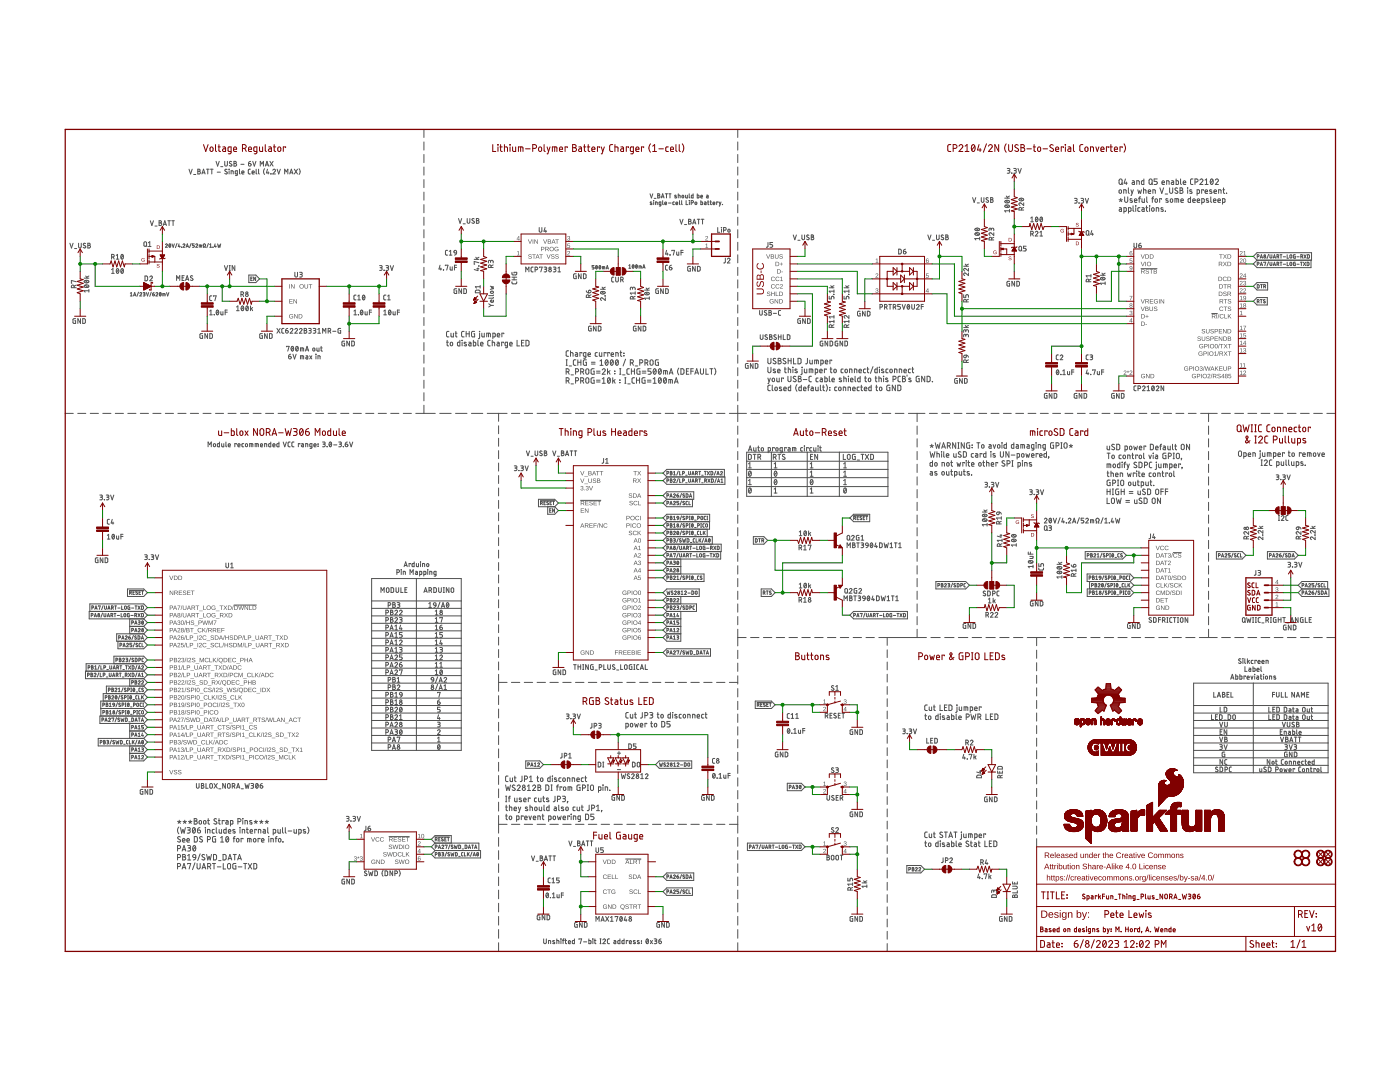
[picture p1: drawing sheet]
<svg xmlns="http://www.w3.org/2000/svg" width="279mm" height="216mm" viewBox="0 0 279 216" stroke-linecap="round" stroke-linejoin="round" font-family="sans-serif">
<g fill="none" stroke="#505050" stroke-width=".2">
<path d="M37.7 33.8l.3 .9 .4-.9M38.7 34.8h.4M39.5 33.8l.4 .1v.2l-.2 .1 .3 .2-.1 .3h-.4zM39.5 34.2h.2M40.3 34.7l.3-.9 .3 .9M40.4 34.5h.5M41.2 33.8h.5M41.5 33.8v.9M42 33.8h.5M42.3 33.8v.9M43.1 32.2l.3 .9 .4-.9M43.3 34.4h.7"/>
<path d="M44 33.3h.5M44.9 32.2v.8l.1 .1h.3l.1-.2v-.7M45.3 33.8h-.2l-.2 .2 .4 .4v.2l-.1 .1-.3-.1M45.7 33.8h.1M45.7 34.1v.6M46.1 34.7v-.6l.4 .1v.5M46.2 32.3l-.2-.1-.2 .2 .5 .4v.2l-.2 .1-.3-.1M46.7 32.2l.4 .1v.2l-.2 .1 .3 .2-.1 .3h-.4zM46.7 32.6h.2M47.4 34.7l-.4-.1v-.5h.4v.8l-.4 .1M47.8 33.8v.8l.1 .1M48.1 32.8h.6"/>
<path d="M48.3 34.4h.4v-.2l-.2-.1-.2 .1v.4l.4 .1M49.6 32.6h.3a.26 .26 0 0 1 .2 .3 .26 .26 0 0 1-.3 .2 .26 .26 0 0 1-.2-.2zM50 33.8h-.3l-.1 .2v.6l.4 .1M50 32.2l-.3 .1-.1 .3M50.3 34.4h.4v-.2l-.2-.1-.2 .1v.4l.4 .1M50.4 32.2l.4 .9 .3-.9M51.1 33.8v.8l.2 .1M51.6 33.8v.8l.2 .1M51.9 33.1v-.9l.4 .5 .3-.5v.9M52.8 33.7l-.2 .5 .2 .6M53 33.1l.3-.9 .3 .9M53 32.9h.5"/>
<path d="M53.4 33.8l-.2 .7h.5M53.5 34.3v.4M53.9 32.2l.6 .9M54 34.7h.1M54.4 34a.27 .27 0 0 1 .4-.2 .27 .27 0 0 1 .1 .4l-.5 .5h.6M54.5 32.2l-.6 .9M55.3 33.8l.3 .9 .3-.9M56.8 34.7v-.9l.3 .5 .3-.5v.9M57.8 34.7l.3-.9 .4 .9M57.9 34.5h.5M58.7 33.8l.7 .9M59.4 33.8l-.7 .9"/>
<path d="M59.7 33.7l.2 .5-.2 .6M84.6 25.8v1.6M84.6 28.3v1.7M84.6 30.8v1.6M84.6 33.3v1.6M84.6 35.8v1.6M84.6 38.3v1.6M129.7 38.7l.3 .8 .3-.8M130.6 39.6h.3M131.3 38.7l.4 .1-.2 .3 .2 .1-.1 .3h-.3zM131.3 39.1h.2M132 39.5l.2-.8 .3 .8"/>
<path d="M132.1 39.3h.4M132.8 38.7h.4M133 38.7v.8M133.5 38.7h.4M133.7 38.7v.8M135 39l-.4 .1 .4 .2v.2h-.4M135.4 38.9l.3 .1v.5M135.4 38.7v.8M136.2 39l.2 .1v.4l-.3-.1zM136.8 38.9l.1 .6h.3v-.6M137.5 38.7v.7l.2 .1M138.3 38.7v.8h-.3v-.5l.3-.1"/>
<path d="M139.1 38.7v.8h.4v-.5l-.4-.1M139.8 39.2h.4l-.1-.2-.2 .1-.1 .3 .4 .1M141 38.9l.3 .2v.4h-.2l-.1-.2 .3-.1M147.2 25.8v1.6M147.2 28.3v1.7M147.2 30.8v1.6M147.2 33.3v1.6M147.2 35.8v1.6M147.2 38.3v1.6M194.1 39.4l.3 1 .3-1M195.8 39.4v.7l.2 .3 .3-.2 .1-.8M197.2 39.5h-.3l-.1 .1 .5 .5v.2l-.2 .1-.3-.1"/>
<path d="M197.7 39.4l.4 .1v.3l-.1 .1 .2 .2-.1 .3h-.4zM197.7 39.9h.3M200.5 39.5h1M200.8 39.1l.3 .4M201 33.6l.5 .1-.1 .3h-.3M201.3 34l.2 .4-.1 .1-.4 .1M201.5 39.1l-.5 .3M201.9 34.5h.1M202.3 33.6l.4 .1 .1 .1-.1 .2h-.3M202.6 34l.2 .1v.4l-.5 .1M203.2 33.6l.3 1 .3-1M214.4 39.6l.5 .1v.2l-.1 .1"/>
<path d="M215.7 39.6h.5l.1 .2-.1 .2h-.4M216.6 39.6l.3 .9 .3-.9M223.3 39.8l.4 .2M223.4 38l.1-.1 .3 .1-.1 .5h-.3zM223.5 35.8l.2-.1 .2 .2v.7l-.2 .2-.2-.1-.2-.2zM223.7 39.6v.4M223.7 40l.2 .2M223.7 40l-.2 .2M223.8 36.6l.3 .2M224 39.8l-.3 .2M224.3 38.6v-.7l.4 .1v.6M224.5 39.3v.8l.2 .3 .3-.2 .1-.9"/>
<path d="M224.6 35.7l-.3 .9h.7M224.8 36.3v.5M225.2 37.5v.9l.2 .2M225.7 37.9l.2 .7M225.9 39.7l-.2-.1-.2 .2 .5 .3v.2h-.5M226 36.1h.3l.1 .2v.5h-.4l-.1-.3 .5-.1M226.2 37.9l-.5 1.1M226.9 36.8v-.7l.4 .1 .1 .6M227.1 37.9l.2 .7 .1-.5 .2 .5 .2-.7M227.2 39.6h.4M227.6 39.3l-.2 .1v1M227.9 39.6v.7l.2 .1h.3v-.8"/>
<path d="M228.2 37.9l.5 .1v.6M228.2 37.5v1.1M228.3 35.7v1.1h-.4l-.1-.6 .5-.1M228.9 39.3v.9l.1 .2M229.2 38.2h.4a.26 .26 0 0 0-.1-.3 .26 .26 0 0 0-.3 .2v.4l.4 .1M229.4 35.8l.3-.1 .2 .2v.7l-.2 .2-.4-.2zM229.8 36.6l.3 .2M229.9 39.6h.3M230.1 38.6v-.7l.4 .1 .1 .6M230.2 39.3l-.2 .2v.9M230.6 39.7l.4 .1v.4l-.2 .2-.3-.2zM230.9 35.7h-.6v.5h.4a.31 .31 0 0 1 .3 .3 .31 .31 0 0 1-.3 .3h-.4"/>
<path d="M231.5 37.5l.4 1.1 .3-1.1M231.8 39.8v-.2h-.4v.8M231.9 36.4h.5a.26 .26 0 0 0-.2-.3 .26 .26 0 0 0-.3 .2l.1 .5h.4M232.5 38.7h.5M232.8 36.8v-.7l.5 .1v.6M233.1 39.7l-.3-.1-.1 .2 .4 .3 .1 .2h-.5M233.4 37.5v.8l.3 .3 .3-.2v-.9M233.6 39.7l.4 .1v.4l-.2 .2-.2-.2zM233.8 36.1h.3l.1 .2v.5h-.4v-.3l.4-.1M234.7 35.7v1.1h.4l.1-.6-.5-.1M234.9 39.6v.8M235 37.6a.27 .27 0 0 0-.4-.1 .27 .27 0 0 0 0 .5l.3 .1a.27 .27 0 0 1 .1 .4 .27 .27 0 0 1-.4 0l-.1-.1"/>
<path d="M235.5 37.5h.4l.1 .2-.2 .3 .3 .2-.2 .4h-.4zM235.5 38h.3M235.6 35.7v.9l.2 .2M236.1 36.4h.5a.27 .27 0 0 0-.1-.3 .27 .27 0 0 0-.4 .2l.1 .5h.4M237 37.5h.1M237 37.9v.7M237.6 39.3v1.1h-.4l-.1-.6 .5-.2M237.8 37.9h-.2l-.2 .1 .5 .5h-.5M238.1 35.7h-.4l-.1 .2v.8l.5 .1M238.5 36.3l.5-.1v-.4l-.5-.1v1.1M238.9 38.6l.5-.1-.1-.6h-.4v1.1M239.5 35.9a.3 .3 0 0 1 .4-.2 .3 .3 0 0 1 .1 .5l-.5 .6h.6"/>
<path d="M240.2 38v-.1h-.4v.7M240.5 38.2h.5a.26 .26 0 0 0-.2-.3 .26 .26 0 0 0-.3 .2l.1 .5h.4M240.5 35.9l.3-.2v1.1M240.5 36.8h.6M241.2 39.7h-.4l-.1 .1 .5 .3v.2h-.5M241.6 39.3v.9l.2 .2M241.7 35.8v-.1a.56 .56 0 0 1 .4 .6 .56 .56 0 0 1-.4 .5l-.2-.5zM241.8 37.9h-.2l-.2 .1 .5 .4v.1h-.5M242.1 35.9l-.5 .7M242.3 38.2h.5a.26 .26 0 0 0-.2-.3 .26 .26 0 0 0-.3 .2l.1 .5h.4M242.5 35.9a.3 .3 0 0 1 .5-.2 .3 .3 0 0 1 .1 .5l-.6 .6h.7M243.2 38.6v-.7l.5 .1v.6"/>
<path d="M244.1 37.9h.3M244.2 37.5v.9l.2 .2M244.8 38.5h.1M244.8 38.5v.1M13.9 48.5l.4 1 .3-1M14.9 49.6h.4M15.7 48.5v.8l.2 .2 .3-.2v-.8M16.8 55.5h.9M16.8 57a.5 .5 0 0 1 .5-.2 .5 .5 0 0 1 .4 .4 .49 .49 0 0 1-.5 .2 .49 .49 0 0 1-.4-.4zM16.8 56.1a.51 .51 0 0 1 .5-.2 .51 .51 0 0 1 .4 .4 .5 .5 0 0 1-.5 .2 .5 .5 0 0 1-.4-.4zM17 56.9l.5 .4M17 56l.5 .4"/>
<path d="M17.1 48.6h-.4l-.1 .1 .5 .5v.2l-.2 .1-.3-.2M17.1 55.1l.3 .4M17.5 48.5l.4 .1 .1 .1-.2 .3 .3 .3-.3 .2h-.3zM17.5 49h.3M17.7 58h-.9l.2 .3M17.7 57.8v.5M17.7 55.1l-.4 .2M22.3 53.8l.2-.2v.9M22.3 54.5h.5M23.3 53.6a.45 .45 0 0 1 .4 .5 .45 .45 0 0 1-.4 .4l-.1-.4zM23.7 53.8l-.5 .5M24.3 53.6a.45 .45 0 0 1 .3 .5 .45 .45 0 0 1-.3 .4l-.2-.4z"/>
<path d="M24.6 53.8l-.4 .5M26 58.5l.2-.1v.7M26 59.1h.4M26.6 59.1l.3-.7 .2 .7M26.7 58.9h.4M27.6 58.3l-.3 .8M27.9 58.5a.19 .19 0 0 1 .3-.1 .19 .19 0 0 1 0 .3l-.3 .4h.4M28.6 58.4h.3l-.1 .3M28.6 58.7h.2M28.8 58.7l.1 .3-.3 .1M29.2 58.4l.2 .7 .3-.7M30 44l.3 1 .3-1"/>
<path d="M30.2 58.3l-.3 .8M30.5 58.7h.3a.2 .2 0 0 1 0 .3 .2 .2 0 0 1-.3 0zM30.8 58.4l-.3 .3M30.9 45.1h.4M31.1 58.5a.19 .19 0 0 1 .3-.1 .19 .19 0 0 1 .1 .3l-.4 .4h.4M31.7 44l.5 .2-.2 .3 .3 .2-.2 .3h-.4zM31.7 44.5h.3M31.9 58.4a.32 .32 0 0 1 .3 .3 .32 .32 0 0 1-.3 .3l-.1-.3zM32.1 58.5l-.3 .4M32.5 59.1v-.5h.4l.1 .5M32.6 45l.3-1 .3 1M32.7 44.8h.4"/>
<path d="M32.7 58.6v.5M33 48.8a.19 .19 0 0 1 .3-.1 .19 .19 0 0 1 .1 .3l-.4 .3h.4M33.2 58.4l.3 .7 .2-.7M33.5 44h.5M33.7 44v1M33.8 48.7a.32 .32 0 0 1 .3 .3 .32 .32 0 0 1-.3 .3l-.1-.3zM34 48.8l-.3 .4M34.3 44h.5M34.3 48.7l.3 .6 .2-.6M34.5 44v1M35.3 48.6l-.3 .8M35.7 48.7l-.1 .5h.4"/>
<path d="M35.9 49v.3M36.2 49.3h.1M36.5 48.8a.19 .19 0 0 1 .3-.1 .19 .19 0 0 1 .1 .3l-.4 .3h.4M37.1 49.3l.3-.6 .2 .6M37.2 49.2h.3M38.1 48.6l-.3 .8M38.8 48.7h-.4v.3h.3l.1 .1-.1 .2h-.3M39.1 48.8a.19 .19 0 0 1 .2-.1 .19 .19 0 0 1 .1 .3l-.3 .3h.4M39.8 49.3v-.4h.4v.4M40 48.9v.4M40.6 49.3l.1-.2a.26 .26 0 0 1-.1-.3 .26 .26 0 0 1 .4 0 .26 .26 0 0 1-.1 .3v.2h.1M41.6 48.6l-.3 .8"/>
<path d="M41.8 49.3h.4M41.8 48.8l.2-.1v.6M42.5 49.3h.1M42.9 48.7l-.1 .5h.4M43.1 49v.3M43.4 48.7l.2 .6 .1-.4 .2 .4 .1-.6M44.8 53l.3 1 .3-1M45.7 53h.3M45.7 54h.3M45.8 53v1M46.9 53v1l-.6-1v1M75.8 53h.4l.1 .2-.1 .2h-.3"/>
<path d="M76 53.4l.2 .1v.3l-.4 .2M76.6 53.9h.1M76.6 53.9v.1M76.7 53.9v.1M77 53l.5 .1-.1 .3h-.3M77.3 53.4l.2 .1v.3l-.5 .2M77.9 53l.3 1 .3-1M84.6 40.8v1.7M84.6 43.3v1.7M84.6 45.8v1.7M84.6 48.3v1.7M84.6 50.8v1.7"/>
<path d="M84.6 53.3v1.7M84.6 55.8v1.7M84.6 58.3v1.7M87.8 52.9l-.2 .8h.5M88 53.5v.4M88.5 53.8h.1M88.9 53v-.1h.5l-.2 1M89.8 53.2v.5l.2 .2h.3v-.7M90.7 53.4h.4M91.1 52.9h-.4v1M91.1 57.6l-.5 .1 .1 .8 .4 .1v-.6h-.1M91.5 43.6l.3 1 .3-1"/>
<path d="M92.1 57.6v1l-.5-1v1M92.4 44.7h.5M92.6 57.6h.3l.2 .2v.5l-.2 .3h-.3zM93.2 43.6l.1 .8 .2 .2 .2-.2 .1-.8M94.6 43.7l-.2-.1-.2 .2 .5 .4v.2l-.2 .2-.4-.2M94.6 51.8h1M95 51.3l.3 .5M95.1 43.6l.4 .1v.2l-.1 .1 .2 .2-.1 .3-.4 .1zM95.1 44h.3M95.2 53.6h.4M95.4 53.5v.5l-.8-.2M95.5 53.1h.1"/>
<path d="M95.6 52.4l-1-.2v.5h.1M95.6 51.3l-.5 .3M97.9 57.1l.6 .2-.4 .1 .4 .2-.6 .1M98 58.1h.4l.1 .3-.5 .1-.1-.2zM98.5 59.9l-.2 .4h-.3l-.1-.3 .3-.1v.4M98.5 59.3l-.2 .2h-.8M98.5 58.8l-.2 .2h-.8M104.9 54.3v-1l.3 .5 .4-.5v1M106.4 53.3h-.3l-.1 .2v.6l.4 .2M106.8 53.8l.5-.1v-.3l-.5-.1v1M107.7 53.4v-.1h.5l-.3 1M108.6 53.3l.5 .1-.1 .3h-.3"/>
<path d="M108.9 53.7l.2 .3-.1 .2-.4 .1M110.4 53.3l.5 .1-.1 .3h-.3M110.7 53.7l.3 .3-.2 .2-.4 .1M111.3 54.3h.6M111.3 53.5l.3-.2v1M115 54.6l-.5 .1 .1 .9h.4v-.5h-.1M116 54.6v1l-.6-1v1M116.4 54.6l.5 .2 .1 .5-.2 .3h-.4zM118.6 53h-.4v.3l.4 .1-.1 .3h-.3M119 53a.31 .31 0 0 1 .2 .3 .31 .31 0 0 1-.2 .3l-.1-.3zM119.2 53.1l-.3 .4M119.6 53a.31 .31 0 0 1 .3 .3 .31 .31 0 0 1-.3 .3l-.1-.3z"/>
<path d="M119.8 57.7h1M119.9 58.3a.5 .5 0 0 1 .5-.2 .5 .5 0 0 1 .4 .4 .51 .51 0 0 1-.6 .2 .51 .51 0 0 1-.3-.4zM119.9 53.1l-.3 .4M120.1 58.2l.5 .4M120.2 57.3l.3 .4M120.2 53.7v-.5l.5 .1v.4M120.5 53.2v.5M120.8 59h.1M120.8 59.4v.5l-.5-.4a.26 .26 0 0 0-.5 .1 .26 .26 0 0 0 .3 .3M120.8 57.3l-.5 .2M121 53.7l.2-.7 .2 .7M121 53.5h.4"/>
<path d="M125.5 53l.2-.2v.7M125.5 53.5h.4M126.3 52.9a.33 .33 0 0 1 .2 .3 .33 .33 0 0 1-.2 .3l-.1-.3zM126.5 53l-.3 .4M126.9 52.9a.32 .32 0 0 1 .3 .3 .32 .32 0 0 1-.3 .3l-.1-.3zM127.2 53l-.3 .4M127.5 53.5v-.4h.5v.4M127.8 53.1v.4M128.3 53.5l.2-.7 .2 .7M128.3 53.4h.4M128.6 57.9h1M128.7 58.5a.51 .51 0 0 1 .5-.2 .51 .51 0 0 1 .4 .4 .51 .51 0 0 1-.6 .2 .51 .51 0 0 1-.3-.4z"/>
<path d="M128.8 58.4l.6 .4M128.9 57.5l.4 .4M129.6 59.5h-1l.2 .3M129.6 59.2v.6M129.6 57.5l-.5 .2M130.1 40.3l-.3 .1 .3 .3v.1h-.3M130.5 40h.1M130.5 40.3v.5M130.8 40.8v-.5h.3l.1 .5M131.4 57.6l-.5 .1 .1 .8 .4 .1v-.6h-.1M131.9 40.8h-.4v-.4l.4-.1v.7l-.3 .1M132.2 40v.7l.2 .1"/>
<path d="M132.4 57.6v1l-.6-1v1M132.7 40.6h.3l-.1-.3-.2 .1v.3l.3 .1M132.8 57.6l.5 .2 .1 .5-.2 .3h-.4zM133 50l-.2 .7h.5M133.2 50.5v.4M133.4 40.5h.5M133.7 50.8h.1M134.1 50.1v-.1h.5l-.2 .9M134.6 40.3l-.3 .1v.4h.3M134.9 40.6h.4l-.1-.3-.3 .1v.3l.4 .1M135 50.3v.4l.2 .2h.3v-.6M135.6 40v.8h.1"/>
<path d="M135.7 43.8l.3 .9 .3-.9M135.9 50.4h.4M136 40v.7l.2 .1M136.3 50h-.4v.9M136.6 44.8h.4M136.9 40v.8h.4M137.4 43.8l.5 .1v.2l-.2 .1 .2 .2-.1 .3h-.4zM137.4 44.2h.3M137.5 40h.1M137.6 40.3v.5M137.8 53.1l-.5 .2 .1 .8h.4v-.5h-.2M137.9 40.5l.5-.1-.1-.4h-.4v.8"/>
<path d="M138.2 44.7l.4-.9 .3 .9M138.3 44.5h.5M138.7 53.1v1l-.5-1v1M139.1 43.8h.6M139.2 53.1l.5 .2v.5l-.1 .3h-.4zM139.4 43.8v.9M139.9 40v.8h.3v-.4l-.3-.1M140 43.8h.5M140.2 43.8v.9M140.6 40.3l.3 .1v.4h-.3v-.3h.3M141.2 40.3h.3M141.3 40v.8h.2"/>
<path d="M141.7 40.3h.3M141.8 40v.8h.2M142.3 40.6h.4l-.1-.3-.3 .1v.4h.4M143.2 45.4v1h.5M143.3 40.4l-.3-.1v.5M143.5 40.3l.2 .5M143.9 40.3l-.4 .8M144 45.4h.1M144 45.7v.7M144.2 40.8h.1M144.4 45.9l.5-.1v-.3l-.5-.1v1M145.4 45.7h.2l.1 .2v.3l-.2 .2-.2-.3z"/>
<path d="M147.2 40.8v1.7M147.2 43.3v1.7M147.2 45.8v1.7M147.2 48.3v1.7M147.2 50.8v1.7M147.2 53.3v1.7M147.2 55.8v1.7M147.2 58.3v1.7M158.3 46.9l.3 .9 .3-.9M159.2 47.9h.5M160 46.9v.7l.3 .2 .2-.1 .1-.8M161.4 47l-.3-.1-.1 .2 .5 .4v.2l-.2 .1-.3-.1"/>
<path d="M161.9 46.9l.4 .1v.2l-.1 .1 .2 .2-.1 .3h-.4zM161.9 47.3h.3M165.5 59.1v.5h.4v-.4l.2-.1 .3 .1v.4M165.5 57.4h.9M165.8 57l.3 .4M166.4 58.7h.1M166.4 58.1h-.9l.2 .3M166.4 57.8v.6M166.4 57l-.4 .2M168.4 59.1v.5h.5v-.4l.2-.1 .3 .1v.4M168.4 57.4h1M168.8 57l.3 .4"/>
<path d="M169.4 58.7h.1M169.4 58.1h-1l.3 .3M169.4 57.8v.6M169.4 57l-.4 .2M185.2 46.9l.3 .9 .3-.9M186.1 47.9h.4M186.9 46.9v.8l.2 .1h.2l.1-.2v-.7M188.3 47l-.4-.1-.1 .2 .5 .4v.2l-.2 .1-.3-.1M188.7 46.9l.5 .1v.2l-.2 .1 .3 .2-.2 .3h-.4zM188.7 47.3h.3M192.3 53.1h1M192.6 52.7l.4 .4"/>
<path d="M193.3 54.5v.5l-.6-.5a.26 .26 0 0 0-.4 .1 .26 .26 0 0 0 .2 .4M193.3 53.6v.5l-.6-.5a.26 .26 0 0 0-.4 .1 .26 .26 0 0 0 .2 .4M193.3 52.7l-.5 .2M194.6 46.6a.5 .5 0 0 1 .5-.2 .5 .5 0 0 1 .4 .4 .5 .5 0 0 1-.5 .2 .5 .5 0 0 1-.4-.4zM194.6 45.7a.51 .51 0 0 1 .5-.2 .51 .51 0 0 1 .4 .4 .51 .51 0 0 1-.5 .2 .51 .51 0 0 1-.4-.4zM194.8 46.5l.5 .4M194.8 45.6l.5 .4M195 40.5h.5M195.5 47.6h-1l.3 .3M195.5 47.3v.6M200.6 41a.51 .51 0 0 1 .5-.1 .51 .51 0 0 1 .3 .4 .5 .5 0 0 1-.5 .1 .5 .5 0 0 1-.3-.4zM200.6 40.1a.51 .51 0 0 1 .5-.2 .51 .51 0 0 1 .3 .4 .5 .5 0 0 1-.5 .2 .5 .5 0 0 1-.3-.4z"/>
<path d="M200.7 40l.6 .4M200.7 40.9l.6 .5M201.5 42.1h-1l.2 .2M201.5 41.8v.5M201.5 56.1l-.5 .1 .1 .9h.4v-.5h-.2M202.5 56.1v1l-.5-1v1M202.9 56.1l.5 .2 .1 .5-.2 .3h-.4zM205.7 43.5l.3-.2v1M205.7 44.3h.5M206.8 43.3a.44 .44 0 0 1 .4 .5 .44 .44 0 0 1-.4 .4l-.2-.4zM207.1 43.5l-.4 .5M207.7 43.3a.44 .44 0 0 1 .4 .5 .44 .44 0 0 1-.4 .4l-.2-.4z"/>
<path d="M208 43.5l-.4 .5M214.5 40h.3M214.7 40l.3 .3-.2 .2h-.4M215.3 40.5h.1M215.4 40.5h.1M216 40l.2 .1v.3l-.5 .1M219.6 54.9h1M219.6 55.5a.48 .48 0 0 1 .6-.2 .48 .48 0 0 1 .3 .4 .48 .48 0 0 1-.5 .2 .48 .48 0 0 1-.4-.4zM219.8 55.4l.5 .4M219.9 54.5l.3 .4M220.6 56.5h-1l.2 .3M220.6 56.3v.5"/>
<path d="M220.6 54.5l-.5 .2M223.4 41.4l.3 .1 .1 .1v.6l-.4-.1v-.3l.4-.1M224.3 42.2l.5-.1-.1-.6-.4-.1v1.1M225.2 42.2l.5-.1-.1-.6-.4-.1v1.1M226.1 41.1v.9l.2 .2M226.4 40h.5a.26 .26 0 0 0-.2-.3 .26 .26 0 0 0-.3 .2l.1 .5h.4M226.6 41.1h.1M226.7 41.4v.8M227.5 41.4l-.3 .1-.1 .1v.5l.4 .1M227.9 41.4l.3 .1 .1 .1v.6l-.3-.1-.1-.3 .4-.1M228.7 41.4h.4M228.8 41.1v.9l.3 .2"/>
<path d="M229.4 41.1h.1M229.4 41.4v.8M230.8 42.2v-.8l.4 .1v.7M232.1 41.5l-.3-.1-.1 .2 .5 .3-.1 .2h-.4M232.6 42.1h.1M234.5 40.4v-.8l.6 .1 .1 .7M235.7 40h.5a.26 .26 0 0 0-.2-.3 .26 .26 0 0 0-.3 .2v.4l.5 .1M238 40h.5a.26 .26 0 0 0-.1-.3 .26 .26 0 0 0-.4 .2l.1 .4 .4 .1M238.9 40h.5a.26 .26 0 0 0-.2-.3 .26 .26 0 0 0-.3 .2l.1 .5h.4M239.8 40.4l.5-.1-.1-.6-.4-.1v1.1M242.2 40h.5a.26 .26 0 0 0-.2-.3 .26 .26 0 0 0-.3 .2v.4l.5 .1M243.1 40h.4a.26 .26 0 0 0-.1-.3 .26 .26 0 0 0-.3 .2v.5h.4"/>
<path d="M244 40.4l.5-.1-.1-.6-.4-.1v1.1M15.1 63.6l-.5 .1 .1 .8h.4v-.5h-.2M16.1 63.6v.9l-.6-.9v.9M16.5 63.6l.5 .2v.5l-.1 .2h-.4zM40.4 66.6l-.5 .1 .1 .8h.4v-.5h-.1M41.4 66.6v.9l-.5-.9v.9M41.8 62.1l.3-.2v.9M41.8 62.8h.6M41.9 66.6l.5 .1v.6l-.2 .2h-.3zM42.7 62.8h.1M43.3 61.9a.45 .45 0 0 1 .4 .5 .45 .45 0 0 1-.4 .4l-.2-.4zM43.6 62.1l-.4 .5"/>
<path d="M44.1 62.2v.5l.1 .1h.3v-.6M44.9 62.3h.5M45.4 61.9h-.5v.9M47.2 61.3l.3-.3v1M47.2 62h.5M48.3 61.1a.45 .45 0 0 1 .3 .4 .45 .45 0 0 1-.3 .5l-.2-.5zM48.6 61.3l-.4 .5M49.2 61.1a.45 .45 0 0 1 .4 .4 .45 .45 0 0 1-.4 .5l-.2-.5zM49.5 61.3l-.4 .5M50 61v1M50.2 61.6l.2 .4M50.4 61.4l-.4 .3"/>
<path d="M52.4 66.6l-.5 .1v.8h.5v-.5h-.2M53.3 66.6v.9l-.5-.9v.9M53.8 66.6l.5 .1v.7l-.1 .1h-.4zM55.3 65.5l.6 1M55.9 65.5l-.6 1M56.7 65.5l-.4 .1-.1 .1 .1 .7 .4 .1M57 66h.3a.27 .27 0 0 1 .2 .3 .27 .27 0 0 1-.3 .2 .27 .27 0 0 1-.2-.3zM57.2 69.2v-.1h.5l-.3 1M57.4 65.5l-.3 .2-.1 .3M57.6 71.1h.3a.27 .27 0 0 1 .2 .3 .27 .27 0 0 1-.3 .2 .27 .27 0 0 1-.2-.2zM57.9 65.7a.27 .27 0 0 1 .4-.2 .27 .27 0 0 1 .1 .5l-.5 .5h.5M58 70.7l-.3 .1-.1 .3"/>
<path d="M58.2 69.2a.44 .44 0 0 1 .4 .4 .44 .44 0 0 1-.4 .4l-.1-.4zM58.5 70.7l.3 .9 .3-.9M58.6 69.3l-.5 .5M58.8 65.7a.26 .26 0 0 1 .4-.2 .26 .26 0 0 1 .1 .5l-.5 .5h.6M59.2 69.2a.44 .44 0 0 1 .3 .4 .44 .44 0 0 1-.3 .4l-.2-.4zM59.5 69.3l-.4 .5M59.8 65.7a.26 .26 0 0 1 .3-.2 .26 .26 0 0 1 .1 .5l-.4 .5h.5M60 70.1v-.7h.5l.1 .7M60 71.6v-.6h.5l.1 .6M60.3 69.4v.7M60.3 71v.6M60.7 65.5l.5 .1v.2l-.2 .2 .2 .2-.1 .3h-.4z"/>
<path d="M60.7 66h.3M61 70.1l.3-1 .3 1M61 69.8h.5M61.1 71l.3 .1v.5h-.3l-.1-.2 .4-.2M61.6 65.5l.4 .1 .1 .1-.1 .2-.3 .1M61.8 71l.4 .6M61.8 66l.3 .1v.3l-.5 .1M62.2 71l-.4 .6M62.4 69.5l.2-.1 .2 .1-.1 .5h-.3zM62.5 65.5l.5 .1v.2l-.4 .2M62.8 66l.2 .3-.1 .2h-.4M63 70.7h.1"/>
<path d="M63.1 71v.6M63.1 70.7h.1M63.2 69.4v.5l.2 .2h.3v-.7M63.4 66.5h.6M63.4 65.7l.3-.2v1M63.5 71.6v-.6l.4 .1v.5M64 69.4h.3M64.1 69.1v.8l.2 .2M64.4 66.5v-1l.3 .6 .3-.6v1M65.5 66.1l.4-.1 .1-.4-.5-.1v1M65.8 66.1l.2 .4M66.4 66.1h.6"/>
<path d="M68 65.5l-.5 .1 .1 .8 .4 .1v-.5h-.2M68.8 68.1h-.5l-.1 .2 .1 .6 .5 .1v-.5h-.2M69.7 68.1v.9l-.5-.9v.9M70.2 68.1h.4l.1 .1v.7l-.1 .1h-.4zM70.6 62.8h.6M70.6 62.1l.3-.2v.9M71.5 62.8h.1M72.1 61.9a.45 .45 0 0 1 .3 .5 .45 .45 0 0 1-.3 .4l-.2-.4zM72.4 62.1l-.4 .5M72.9 62.2v.5l.1 .1h.3v-.6M73.7 62.3h.4M74.1 61.9h-.4v.9"/>
<path d="M76.6 62.8h.5M76.6 62.1l.3-.2v.9M77.7 61.9a.45 .45 0 0 1 .3 .5 .45 .45 0 0 1-.3 .4l-.2-.4zM78 62.1l-.4 .5M78.4 62.2v.5l.2 .1h.3v-.6M79.3 62.3h.4M79.7 61.9h-.4v.9M84.6 60.9v1.6M84.6 63.4v1.6M84.6 65.8v1.7M84.6 68.3v1.7M84.6 70.8v1.7"/>
<path d="M84.6 73.4v1.6M84.6 75.9v1.6M84.6 78.4v1.6M89.1 68.3h.4M89.2 67.9v.9l.3 .2M89.6 66.1h-.4l-.1 .3v.7l.5 .1M89.9 68.3l.4 .1v.6l-.4-.1zM90 66.5v.6l.2 .1h.3v-.7M90.8 66.5h.4M91 66.1v1l.2 .1M91.8 67.9v1.1h-.4l-.1-.6 .5-.1M92.2 67.9h.1"/>
<path d="M92.2 68.3v.7M92.6 66.1h-.4l-.1 .3v.7l.5 .1M93 66.1v1.1M93 66.6h.6M93 68.3h-.2l-.2 .2 .5 .3-.1 .2h-.4M93.6 68.3h.3l.1 .2v.5h-.4l-.1-.3 .5-.1M93.6 66.1v1.1M94.5 67.9v1.1h.4v-.6l-.4-.1M94.7 66.1l-.6 .2v.7l.2 .2h.4v-.6h-.1M95.4 67.9v.9l.2 .2M95.7 66.1h.1M95.7 66.5v.9l-.2 .2"/>
<path d="M95.9 68.6h.5a.26 .26 0 0 0-.2-.3 .26 .26 0 0 0-.3 .2v.4l.5 .1M96.2 66.5v.6l.2 .1h.2v-.7M97.1 67.2v-.7h.7l.1 .7M97.5 66.5v.7M97.5 60.6l.5 .3M97.8 67.9h-.3l-.2 .3 .1 .7 .4 .1M98 60.9l-.5 .4M98 60.9h.5M98.2 68.3l.5 .1v.6M98.2 67.9v1.1M98.4 67.2l.4-.1-.1-.6h-.3v1.1M99.2 68.3h.3l.1 .2v.5h-.3l-.1-.3 .4-.1"/>
<path d="M99.2 66.9h.5a.26 .26 0 0 0-.1-.4 .26 .26 0 0 0-.4 .2l.1 .5h.4M100.5 68.4v-.1h-.4v.7M100.5 66.6v-.1h-.3v.7M101.3 69l-.5-.1 .1-.6h.4v.9l-.1 .2h-.3M101.7 68.6h.5a.26 .26 0 0 0-.2-.3 .26 .26 0 0 0-.3 .2v.4l.5 .1M103.2 67.9v1.1h.5M104.1 68.4h.4M104.6 67.9h-.5v1.1h.5M105 67.9l.6 .2v.7l-.2 .2h-.4zM113 74.2l.5-.1v-.4l-.5-.1v1.1M113 76l.5-.1v-.4l-.5-.1v1.1M113 72.9h.2"/>
<path d="M113 71.8h.2M113.1 71.8v1.1M113.3 74.2l.3 .5M113.3 76l.3 .5M113.5 70h-.4l-.1 .3v.7l.5 .1M113.6 73h.5M113.9 70.4l.4 .1 .1 .6M113.9 70v1.1M114 74.8h.4M114 76.6h.4M114.9 70.4h.3l.1 .1v.6h-.4l-.1-.3 .5-.1M114.9 74.2l.5-.1v-.4l-.5-.1v1.1"/>
<path d="M114.9 76l.5-.1v-.4l-.5-.1v1.1M114.9 71.8h-.3l-.2 .2v.7l.5 .2M115.3 71.8v1.1M115.3 72.3h.6M115.9 74.2l.5-.1v-.4l-.5-.1v1.1M115.9 76l.5-.1v-.4l-.5-.1v1.1M115.9 71.8v1.1M116.1 70.5v-.1h-.4v.7M116.2 74.2l.3 .5M116.2 76l.3 .5M116.9 71.1h-.4l-.1-.2v-.4l.2-.1h.3v.9l-.2 .2h-.2M117 71.8l-.5 .1-.1 .7 .2 .3h.4v-.6h-.2"/>
<path d="M117 73.6l.5 .1v.8l-.2 .2-.3-.1-.1-.2zM117 75.4h.3l.2 .1v.8l-.2 .2-.3-.1-.1-.2zM117.3 70.7h.5a.26 .26 0 0 0-.1-.3 .26 .26 0 0 0-.4 .2l.1 .4 .4 .1M118 65.1h-.4l-.1 .2v.6l.5 .1v-.5h-.2M118 72.3h.8M118 72.6h.8M118.6 73.6l-.6 .1v.7l.1 .3h.5v-.6h-.2M118.6 75.4l-.6 .1v.7l.1 .3h.5v-.6h-.2M119 65.1v.9l-.6-.9v.9M119 74.1h.8M119 74.4h.8M119 75.9h.8"/>
<path d="M119 76.2h.8M119.2 70.4h-.3l-.1 .1v.5l.4 .1M119.4 65.1l.5 .1v.7l-.1 .1h-.4zM119.6 70.4v.6l.2 .1h.3v-.7M119.7 72.9h.7M119.7 72l.3-.2v1.1M120.2 73.8a.3 .3 0 0 1 .4-.2 .3 .3 0 0 1 .1 .5l-.5 .6h.6M120.2 76.5h.6M120.2 75.6l.3-.2v1.1M120.9 71.9l.1-.1a.56 .56 0 0 1 .4 .5 .56 .56 0 0 1-.4 .6l-.2-.6zM120.9 70.5v-.1h-.3v.7M121.2 73.6v1.1"/>
<path d="M121.3 72l-.5 .6M121.3 75.4h.1a.55 .55 0 0 1 .4 .5 .55 .55 0 0 1-.4 .6l-.2-.6zM121.5 74.2l.3 .5M121.7 70.5v-.1h-.4v.7M121.8 74l-.6 .3M121.8 75.6l-.5 .6M121.9 71.9l.1-.1a.55 .55 0 0 1 .4 .5 .55 .55 0 0 1-.4 .6l-.2-.6zM122 70.7h.4a.26 .26 0 0 0-.1-.3 .26 .26 0 0 0-.3 .2v.4l.4 .1M122.3 75.4v1.1M122.3 72l-.4 .6M122.5 75.9l.3 .6M122.7 74h.1"/>
<path d="M122.7 74.5h.1M122.8 75.7l-.5 .4M122.9 71.1v-.7l.5 .1v.6M123 71.9v-.1a.56 .56 0 0 1 .4 .5 .56 .56 0 0 1-.4 .6l-.2-.6zM123.4 72l-.5 .6M123.7 73.6h.2M123.7 74.7h.2M123.7 75.8h.1M123.7 76.3h.1M123.7 70.4h.4M123.8 73.6v1.1M123.9 70v.9l.2 .2"/>
<path d="M124.2 74.8h.5M124.5 70.5h.1M124.5 71h.1M124.7 75.4h.2M124.7 76.5h.2M124.8 75.4v1.1M124.8 71.7l-.4 1.3M125.3 76.6h.5M125.6 73.6h-.4l-.1 .2 .1 .8 .4 .1M125.8 72.4l.5-.1v-.4l-.5-.1v1.1M126 74.1h.6M126 73.6v1.1"/>
<path d="M126.2 72.4l.2 .5M126.6 73.6v1.1M126.6 75.4h-.3l-.2 .2 .1 .7 .4 .2M126.8 73h.5M126.9 65.1h-.4l-.1 .2v.6l.5 .1v-.5h-.1M127 75.9h.6M127 75.4v1.1M127.6 75.4v1.1M127.7 72.4l.5-.1v-.4l-.5-.1v1.1M127.7 73.6l-.6 .1 .1 .9 .5 .1v-.6h-.2M127.9 65.1v.9l-.5-.9v.9M128.2 74.1h.7"/>
<path d="M128.2 74.4h.7M128.4 65.1l.5 .1v.6l-.2 .2h-.3zM128.7 72.4l.5-.1v-.4l-.5-.1v1.1M128.7 75.4l-.5 .1-.1 .7 .2 .3h.4v-.6h-.2M129.1 72.4l.2 .5M129.2 75.9h.7M129.2 76.2h.7M129.8 71.9l.3-.1 .2 .3v.6l-.2 .2-.3-.2zM129.9 73.6h-.6v.5h.4a.31 .31 0 0 1 .2 .3 .31 .31 0 0 1-.2 .3h-.4M130.3 76.5h.7M130.3 75.6l.4-.2v1.1M130.5 73.7l.2-.1a.66 .66 0 0 1 0 1.1 .66 .66 0 0 1-.2-1z"/>
<path d="M130.9 73.8l-.5 .6M131.4 71.8l-.6 .1v.7l.1 .3h.5v-.6h-.2M131.5 73.7l.1-.1a.55 .55 0 0 1 .4 .5 .55 .55 0 0 1-.4 .6l-.2-.6zM131.5 75.4h.1a.55 .55 0 0 1 .4 .5 .55 .55 0 0 1-.4 .6l-.2-.6zM131.9 73.8l-.5 .6M131.9 75.6l-.5 .6M132.4 74.7v-.7h.7l.1 .7M132.5 75.4h.2a.6 .6 0 0 1 .3 .5 .6 .6 0 0 1-.4 .6l-.2-.6zM132.8 74v.7M132.9 75.6l-.4 .6M133.5 76.5v-.8l.7 .1v.7M133.6 74.7l.3-1.1 .4 1.1"/>
<path d="M133.7 74.4h.5M133.8 75.7v.8M134.6 76.5l.4-1.1 .3 1.1M134.7 76.2h.5M135.5 73.4l-.3 .7 .3 .7M135.9 73.6h.4l.2 .2v.6l-.2 .3h-.4zM137 74.1h.4M137.5 73.6h-.5v1.1h.5M137.9 74.1h.5M138.4 73.6h-.5v1.1M138.7 74.7l.3-1.1 .4 1.1M138.8 74.4h.5"/>
<path d="M139.8 73.6v.8l.2 .3 .4-.2v-.9M140.9 73.6v1.1h.5M141.7 73.6h.6M142 73.6v1.1M142.6 73.4l.3 .7-.3 .7M147.2 60.9v1.6M147.2 63.4v1.6M147.2 65.8v1.7M147.2 68.3v1.7M147.2 70.8v1.7M147.2 73.4v1.6M147.2 75.9v1.6"/>
<path d="M147.2 78.4v1.6M149.3 72.5l-.5 .1 .1 .9h.4v-.5h-.2M150.3 72.5v1l-.5-1v1M150.7 72.5l.5 .2 .1 .5-.2 .3h-.4zM151.6 62v.6l.2 .3 .3-.1v-.8M153 62h-.3l-.2 .2 .5 .4v.2l-.2 .1-.3-.1M153.2 71.5l.1 .9 .2 .2 .3-.2 .1-.9M153.2 73.3l.1 .9 .2 .2 .3-.2 .1-.9M153.2 75.4l.3 .8M153.5 62l.4 .1v.2l-.2 .1 .3 .2-.2 .3h-.3zM153.5 62.4h.2M153.7 76.9h-.3l-.2 .2 .1 .8 .4 .1"/>
<path d="M153.7 75.4l-.3 1.1h-.2M154.1 76.9v.9l.2 .2M154.3 62.5h.7M154.7 73.7l-.2-.1-.2 .2 .5 .3-.1 .3-.4-.1M154.7 77.3l.4 .1-.1 .5-.3-.1zM154.8 71.6l-.3-.1-.2 .2 .6 .5a.31 .31 0 0 1-.2 .4 .31 .31 0 0 1-.4-.2M155 75.4v.7l.2 .1h.3v-.8M155.2 74h.5a.26 .26 0 0 0-.2-.3 .26 .26 0 0 0-.3 .2v.4l.5 .1M155.3 71.5l.5 .1 .1 .2-.3 .2 .3 .2-.2 .4h-.4zM155.3 72h.3M155.8 62h-.3l-.1 .2v.6l.4 .1M156 77.3h-.4l-.1 .1 .5 .3v.2h-.5"/>
<path d="M156.4 75.6v-.2h-.4v.8M156.4 77.6h.5a.26 .26 0 0 0-.2-.4 .26 .26 0 0 0-.3 .3v.4l.5 .1M156.5 73.6h.4M156.7 73.3v.9l.2 .2M156.8 71.6l-.4-.1-.1 .2 .4 .4a.27 .27 0 0 1 .1 .5 .27 .27 0 0 1-.4-.1l-.1-.1M157.2 75.1v.8l.3 .3 .3-.2 .1-.9M157.3 72h.6M157.3 71.5v1.1M157.3 73.6l.5 .1v.7M157.3 73.3v1.1M157.8 76.9v1.1l-.4-.1-.1-.6 .5-.1M157.9 71.5v1.1"/>
<path d="M158.3 73.3h.1M158.2 73.6v.8M158.4 71.5v1.1h.5M158.8 75.2l-.3-.1-.2 .2 .5 .4a.27 .27 0 0 1 0 .4 .27 .27 0 0 1-.4 0l-.1-.1M159 76.7l-.2 .7 .2 .7M159.1 73.7l-.3-.1-.2 .2 .5 .3v.2h-.5M159.3 71.5l.6 .2v.7l-.2 .2h-.4zM159.3 75.1h.4l.2 .2-.3 .3 .3 .2-.2 .3-.4 .1zM159.3 75.6h.3M159.7 63.6l-.5 .1 .1 .8h.4v-.5h-.1M159.9 76.9v1.1l-.4-.1-.1-.6 .5-.1M160 73.3h.1"/>
<path d="M160.1 73.6v1l-.3 .2M160.3 75.7h.7M160.4 77.6h.4a.26 .26 0 0 0-.1-.4 .26 .26 0 0 0-.3 .3v.4l.4 .1M160.5 73.6v.6l.2 .2h.3v-.8M160.7 63.6v.9l-.5-.9v.9M161.1 71.5v1l-.3 .1M161.2 63.6l.4 .1v.8h-.4zM161.2 77.2h.3M161.5 74.4v-.8l.7 .1v.7M161.5 76.9l-.2 .1v1M161.6 71.9v.5l.2 .2h.3v-.7M161.9 73.6v.8"/>
<path d="M161.9 77.2l.3 .1 .1 .1v.6l-.4-.1-.1-.3 .5-.1M161.9 75.1h-.3l-.1 .2v.7l.4 .2M162.6 72.6v-.7h.6l.1 .7M162.7 74.4l.5-.1v-.5l-.2-.2h-.3v1.2M162.8 77.2v.6l.2 .2h.3v-.8M163 71.9v.7M163.3 75.4l-.4 .1v.1v.6h.4M163.6 74h.5a.26 .26 0 0 0-.2-.3 .26 .26 0 0 0-.3 .2v.4l.5 .1M163.7 75.4l.3 .1 .1 .1v.6l-.4-.1v-.2l.4-.2M163.7 76.9v.9l.2 .2M163.8 72.6l.5-.1-.1-.6h-.4v1.1M164.2 77.2h.3"/>
<path d="M164.2 68.1l-.5 .1 .1 .8h.4v-.5h-.1M164.3 76.9v.9l.2 .2M164.6 75.1v1.1h.4l.1-.7-.5-.1M164.7 72.2h.5a.26 .26 0 0 0-.2-.3 .26 .26 0 0 0-.3 .2l.1 .5h.4M164.9 76.7l.2 .7-.2 .7M164.9 73.8v-.2h-.4v.8M165.2 68.1v.9l-.5-.9v.9M165.5 75.1v.9l.2 .2M165.6 77.3h.1M165.6 77.8h.1M165.7 68.1h.3l.2 .1v.5l-.2 .3h-.3zM165.7 73.6h.3"/>
<path d="M165.8 73.3v.9l.2 .2M166 72v-.1h-.4v.7M166 75.8h.5a.26 .26 0 0 0-.2-.4 .26 .26 0 0 0-.3 .3l.1 .5h.4M166.5 73.7l.4 .1v.5l-.2 .1-.3-.1zM167 77.2l-.3 .1-.1 .1v.5l.4 .1M167.2 68.1h-.4l-.1 .2v.6l.5 .1v-.5h-.2M167.4 77.3l.4 .1v.5l-.4-.1zM167.9 75.5h-.4v.1l.4 .3 .1 .2h-.5M168.2 68.1v.9l-.6-.9v.9M168.3 73.6h-.3l-.1 .2v.5l.4 .1M168.3 78v-.8l.5 .1v.7M168.4 75.4l.5 .1v.7"/>
<path d="M168.4 75.1v1.1M168.6 68.1h.4l.1 .1v.7l-.1 .1h-.4zM168.7 73.7l.4 .1v.5l-.2 .1-.2-.1zM169.2 78v-.8l.5 .1v.7M169.3 75.1h.1M169.3 75.4v.8M169.5 74.4v-.8l.5 .1v.7M169.7 75.8h.5a.26 .26 0 0 0-.2-.4 .26 .26 0 0 0-.3 .3l.1 .5h.4M170.2 77.6h.5a.26 .26 0 0 0-.2-.4 .26 .26 0 0 0-.3 .3l.1 .4 .4 .1M170.5 74.4v-.8l.5 .1v.7M170.6 75.1v.9l.2 .2M171.4 74h.5a.26 .26 0 0 0-.2-.3 .26 .26 0 0 0-.3 .2v.4l.5 .1"/>
<path d="M171.5 77.2l-.3 .1-.1 .1v.5l.4 .1M171.7 75.1v1.1h-.4l-.1-.7 .5-.1M171.7 62.1l-.5 .1v.8l.5 .1v-.6h-.2M171.8 77.2h.3M171.9 76.9v.9l.2 .2M172.5 77.6h.5a.26 .26 0 0 0-.2-.4 .26 .26 0 0 0-.3 .3l.1 .4 .4 .1M172.6 75.4h.3M172.7 62.1v1l-.6-1v1M172.7 75.1v.9l.2 .2M172.8 73.6h-.3l-.2 .2v.5l.5 .1M173 73.6h.4M173.1 62.1l.5 .2v.5l-.1 .2-.4 .1z"/>
<path d="M173.1 73.3v.9l.3 .2M173.4 75.5l.2-.1 .2 .2-.1 .5-.4-.1zM173.9 76.9v1.1l-.4-.1-.1-.6 .5-.1M174.2 73.2l-.5 1.3M174.6 75.4h.4M174.8 75.1v.9l.2 .2M174.8 77.2h.3M174.9 76.9v.9l.2 .2M175.1 73.3v1.1h-.4l-.1-.7 .5-.1M175.4 75.4l.5 .1v.7M175.4 75.1v1.1M175.5 73.3h.1"/>
<path d="M175.5 73.6v.8M175.6 77.3l.4 .1v.4l-.2 .2-.3-.2zM175.6 61.3l.5-.1v-.3l-.5-.2v1M176.3 75.1h.1M176.3 73.7l-.2-.1-.2 .2 .5 .3v.2h-.5M176.3 75.4v.8M176.5 61.3l.5-.1v-.3l-.5-.2v1M176.8 61.3l.3 .4M177.2 75.5h-.4l-.1 .1 .4 .3 .1 .2h-.5M177.2 73.6l-.3 .1-.1 .1v.5l.4 .1M177.4 60.7h.5M177.6 76.9l-.6 .1 .1 .9 .5 .1v-.7h-.2"/>
<path d="M177.6 60.7v1M177.7 73.7l.4 .1-.1 .5h-.4zM178.2 75.7l.6-.1v-.4l-.6-.1v1.1M178.3 61.3l.4-.1v-.3l-.4-.2v1M178.5 74.4v-.8l.5 .1v.7M178.6 61.3l.2 .4M178.7 76.9v1.1l-.6-1.1v1.1M179.2 76.9h.4l.2 .1v.7l-.2 .2-.4 .1zM179.5 74.4v-.8l.4 .1 .1 .7M179.7 75.1h-.4l-.1 .2v.7l.5 .2M179.7 60.7h-.5v.5h.4l.1 .2-.1 .3h-.4M180 60.7l.4 1 .3-1"/>
<path d="M180.1 75.1l.5 .1 .1 .2-.3 .2 .3 .2-.1 .3-.5 .1zM180.1 75.6h.3M180.4 74h.5a.26 .26 0 0 0-.2-.3 .26 .26 0 0 0-.3 .2v.4l.5 .1M181 74.8v.3M181.2 60.8a.45 .45 0 0 1 .3 .4 .45 .45 0 0 1-.3 .5l-.2-.5zM181.5 61l-.4 .5M181.7 73.6h-.2l-.2 .2v.5l.4 .1M181.8 75.5l-.3-.1-.1 .2 .4 .3v.2h-.4M182 60.7v.9l.2 .1h.2l.1-.3v-.7M182 73.6h.4M182.1 73.3v.9l.3 .2M182.9 61a.27 .27 0 0 1 .4-.2 .27 .27 0 0 1 .1 .4l-.5 .5h.6"/>
<path d="M183.5 75.1l-.6 .1-.1 .7 .2 .3h.5v-.6h-.2M183.9 61.2h.4M184.3 60.7h-.4v1M184.6 75.1v1.1l-.7-1.1v1.1M185 75.1h.4l.2 .2v.7l-.2 .2h-.4zM186.1 76.2h.1M191.1 75.5l-.5 .1v.9h.5v-.6h-.2M192 75.5v1l-.5-1v1M192.3 65.4h1M192.5 75.5l.5 .2v.5l-.2 .3h-.3zM192.6 64.9l.4 .5M192.7 67l.4-.3 .2 .1v.4"/>
<path d="M192.7 67.1l-.1-.4h-.2l-.1 .5M192.7 66l.1-.2h.4l.1 .5M192.7 66.2l-.1-.4h-.2l-.1 .5M193.3 64.9l-.5 .3M209 78.5h-.5l-.1 .2v.7l.6 .1v-.6h-.2M209.9 78.5v1l-.5-1v1M210.4 78.5l.5 .2v.5l-.2 .2-.3 .1zM211 73.8a.45 .45 0 0 1 .3 .5 .45 .45 0 0 1-.3 .4l-.2-.4zM211.3 74l-.4 .5M211.7 74.7h.1M212.1 74.8h.5M212.1 74l.3-.2v1"/>
<path d="M213 74.1v.5l.2 .2h.3v-.7M213.9 74.2h.4M214.3 73.8h-.4v1M214.9 78.5l-.5 .1 .1 .8 .4 .1v-.6h-.1M215.9 78.5v1l-.5-1v1M216.3 78.5l.6 .2v.5l-.2 .2-.4 .1zM217 73.8l-.2 .7h.5M217.1 74.3v.5M217.7 74.7h.1M218.1 73.9v-.1h.5l-.3 1M219 74.1v.6l.2 .1h.2v-.7M219.9 74.2h.4"/>
<path d="M220.3 73.8h-.4v1M222.4 78.5h-.4l-.2 .2 .1 .7 .5 .1v-.6h-.2M223.4 78.5v1l-.6-1v1M223.8 78.5l.5 .2v.5l-.1 .2-.4 .1zM226.7 77h-.3l-.1 .2v.7l.4 .1M227.1 77.5l.5-.1v-.3l-.5-.1v1M228 77.2a.26 .26 0 0 1 .4-.2 .26 .26 0 0 1 .1 .4l-.5 .6h.5M228.9 78h.5M228.9 77.2l.3-.2v1M230 77a.45 .45 0 0 1 .4 .5 .45 .45 0 0 1-.4 .4l-.2-.4zM230.3 77.2l-.4 .5M230.8 77.2a.26 .26 0 0 1 .3-.2 .26 .26 0 0 1 .1 .4l-.4 .6h.5"/>
<path d="M232.2 77v1l-.5-1v1M13 82.5h1.6M15.5 82.5h1.6M18 82.5h1.6M19.9 98.8l.5 .1v.2l-.4 .1M20.2 99.2l.2 .1v.3l-.5 .1M20.5 82.5h1.6M20.8 99.7h.1M21.2 98.8l.5 .1v.2l-.4 .1M21.5 99.2l.2 .1v.2l-.1 .2h-.4M22.1 98.8l.3 .9 .3-.9M23 82.5h1.6"/>
<path d="M25.5 82.5h1.6M28 82.5h1.6M30.5 82.5h1.6M33 82.5h1.6M35.5 82.5h1.6M38 82.5h1.6M40.5 82.5h1.6M41.5 89.2v-1l.3 .5 .4-.5v1M42.6 88.6l.2-.1 .2 .1-.1 .5-.3-.1zM43 82.5h1.6M43.8 88.2v1l-.3-.1-.1-.5 .4-.1M44.2 88.5v.5l.2 .2h.3v-.7"/>
<path d="M45.1 88.2v.8l.1 .2M45.5 82.5h1.6M45.6 88.8h.4l-.1-.3-.3 .1v.4v.1l.4 .1M47.2 88.6v-.1h-.3v.7M47.5 88.8h.4l-.1-.3-.3 .1v.4l.1 .1 .3 .1M48 82.5h1.6M48.6 88.5l-.3 .2v.4l.3 .1M49 88.6l.2-.1 .2 .1-.1 .5-.3-.1zM49.8 89.2v-.7l.6 .1 .1 .6M50.1 88.5v.7M50.5 82.5h1.6M50.9 89.2v-.7l.6 .1 .1 .6"/>
<path d="M51.2 88.5v.7M52 88.8h.4l-.1-.3-.3 .1v.4v.1l.4 .1M52.8 89.2v-.7l.4 .1v.6M53 82.5h1.6M54 88.2v1l-.3-.1-.1-.5 .4-.1M54.5 88.8h.4l-.1-.3-.3 .1v.4v.1l.4 .1M55.5 82.5h1.6M55.7 88.2v1l-.4-.1v-.5l.4-.1M56.5 88.2l.3 1 .3-1M57.9 88.2h-.3l-.1 .2v.6l.4 .2M58 82.5h1.6M58.7 88.2h-.3l-.1 .2v.6l.4 .2"/>
<path d="M59.9 88.6v-.1h-.4v.7M60.2 88.5l.4 .2v.5l-.4-.1v-.2l.4-.1M60.5 82.5h1.6M61 89.2v-.7l.4 .1v.6M62.3 89.2l-.5-.1 .1-.6h.4v.8l-.1 .2h-.3M62.7 88.8h.4l-.1-.3-.3 .1v.4v.1l.4 .1M63 82.5h1.6M63.5 88.6h.1M63.5 89h.1M64.4 88.2l.5 .1v.2l-.2 .1M64.5 88.6h.2M64.6 88.6l.3 .1v.3l-.5 .2"/>
<path d="M65.3 89.2h.1M65.5 82.5h1.6M65.8 88.2a.45 .45 0 0 1 .4 .5 .45 .45 0 0 1-.4 .4l-.1-.4zM66.1 88.4l-.4 .5M66.6 88.8h.6M67.6 88.2h.5l.1 .2-.1 .2h-.4M67.9 88.6l.2 .1v.3l-.5 .2M68 82.5h1.6M68.5 89.2h.1M68.9 88.6h.4l.1 .2M68.9 88.6l.1 .5h.3l.1-.2M69.3 88.2l-.3 .1-.1 .3"/>
<path d="M69.4 88.8v.1M69.8 88.2l.3 1 .3-1M70.5 82.5h1.6M73 82.5h1.6M75.5 82.5h1.6M78 82.5h1.6M80.5 82.5h1.6M83 82.5h3.9M84.6 80.9v1.6M87.8 82.5h2.2M90.9 82.5h2.3M94.1 82.5h2.3"/>
<path d="M97.2 82.5h4M99.5 82.5v1.6M99.5 85v1.6M99.5 87.4v1.6M99.5 89.9v1.6M99.5 92.4v1.6M99.5 94.9v1.6M99.5 97.4v1.6M99.5 99.8v1.7M102.1 82.5h1.6M102.6 93h.5l.1 .2-.1 .2h-.4M102.9 93.4l.2 .1v.3l-.5 .1"/>
<path d="M103.5 93.9h.1M103.6 93.9h.1M103.9 93l.5 .1v.2l-.2 .1M104 93.4h.2M104.2 93.4l.3 .3-.2 .2h-.4M104.6 82.5h1.7M104.8 93l.3 .9 .3-.9M105.1 90l.3 .9 .3-.9M106 91h.4M106.8 90v.8l.2 .1 .3-.1v-.8M107.2 82.5h1.7M108.2 90.1l-.4-.1-.1 .2 .5 .4v.2l-.2 .1-.3-.1"/>
<path d="M108.6 90l.5 .1-.2 .3 .3 .2-.2 .3h-.4zM108.6 90.4h.3M109.7 82.5h1.7M110.3 90l.3 .9 .3-.9M111.2 91h.5M112 90l.5 .1v.2l-.2 .1 .3 .2-.2 .3h-.4zM112 90.4h.3M112.3 82.5h1.7M112.9 90.9l.3-.9 .3 .9M112.9 90.7h.5M113.8 90h.5M114 90v.9"/>
<path d="M114.6 90h.5M114.8 90v.9M114.9 82.5h1.6M117.4 82.5h1.7M120 82.5h1.6M122.5 82.5h1.7M125.1 82.5h1.7M127.7 82.5h1.6M130.2 82.5h1.7M132.8 82.5h1.7M135.3 82.5h1.7M137.9 82.5h1.7"/>
<path d="M140.4 82.5h1.7M143 82.5h1.7M145.6 82.5h3.4M147.2 80.9v3.2M147.2 85v1.7M147.2 87.5v1.7M147.2 90.1v1.6M147.2 92.6v1.7M147.2 95.1v1.7M147.2 97.7v1.6M149 90.2h28.2v8.8h-28.2zM149 92h28.2"/>
<path d="M149 93.7h28.2M149 95.3h28.2M149 97.1h28.2M149.4 90.7l.5 .1v.7l-.1 .2h-.4zM149.4 90l.3-1 .4 1M149.4 92.6l.2-.3v1.1M149.4 95.9l.2-.2v1M149.4 93.4h.5M149.4 96.7h.5M149.5 89.7h.5M149.5 94.1l.1-.1a.52 .52 0 0 1 .3 .5 .52 .52 0 0 1-.3 .5l-.2-.5zM149.5 97.4h.1a.52 .52 0 0 1 .3 .5 .52 .52 0 0 1-.3 .5l-.2-.5z"/>
<path d="M149.9 82.5h1.7M149.9 94.2l-.5 .6M149.9 97.6l-.5 .6M150.3 90.7h.6M150.4 89.3v.5l.2 .2h.3v-.7M150.6 90.7v1M151.2 89.3h.4M151.3 91.2l.5-.1v-.3l-.5-.1v1M151.3 89v.8l.3 .2M151.6 91.2l.2 .5M151.9 89.4l.2-.1 .2 .1v.6l-.4-.1zM152.5 82.5h1.7"/>
<path d="M153.3 90l.5-.1-.1-.6h-.4v1M153.9 90.2v8.8M154.3 91.2l.5-.1 .1-.2-.2-.2h-.4v1M154.5 93.4h.6M154.5 92.6l.3-.3v1.1M154.5 97.6l.3-.2v1M154.5 98.4h.6M154.5 89.4v-.1h-.3v.7M154.6 94.1l.1-.1a.52 .52 0 0 1 .4 .5 .52 .52 0 0 1-.4 .5l-.2-.5zM154.7 91.2l.2 .5M154.7 95.7a.52 .52 0 0 1 .4 .5 .52 .52 0 0 1-.4 .5 .74 .74 0 0 1 0-1zM154.9 89.4l.2-.1 .2 .1-.1 .6-.3-.1z"/>
<path d="M155 94.2l-.5 .6M155 95.9l-.5 .6M155.1 82.5h1.7M155.2 90.7h.6M155.5 90.7v1M156.1 90l-.4-.1v-.6h.4v.9l-.1 .1h-.3M156.6 90.7h-.3l-.2 .2 .6 .4v.3l-.4 .1-.2-.2M156.9 89.4v-.1h-.3v.7M157.3 89.3h.3l.1 .2v.5h-.4l-.1-.3 .5-.1M157.7 82.5h1.7M158.2 90v-.7h.5l.1 .7M158.5 89.3v.7"/>
<path d="M160.2 89.3h-.3l-.1 .2v.4l.4 .1M160.3 82.5h1.8M160.5 89h.1M160.5 89.3v.7M160.6 89h.1M161.1 90.2v8.8M161.3 89.4v-.1h-.3v.7M161.7 93.4h.6M161.7 92.6l.3-.3v1.1M161.7 94.2l.3-.2v1M161.7 97.6l.3-.2v1M161.7 95h.6"/>
<path d="M161.7 98.4h.6M161.8 91.1h.3M161.8 95.8l.1-.1a.52 .52 0 0 1 .4 .5 .52 .52 0 0 1-.4 .5l-.2-.5zM162 89.3h-.3l-.1 .2v.4l.4 .1M162.2 90.7h-.4v1h.4M162.2 95.9l-.5 .6M162.4 89.3v.6l.2 .1h.2v-.7M162.9 82.5h1.8M163.2 90.7v1l-.6-1v1M163.2 89h.1M163.3 89.3v.7M163.3 89h.1"/>
<path d="M163.6 89.3h.3M163.7 89v.8l.2 .2M165.6 82.5h1.7M167.5 90.2v8.8M168.2 82.5h1.7M168.3 90.7v1h.5M168.4 93.4h.5M168.4 92.6l.3-.3v1.1M168.4 94.2l.3-.2v1M168.4 95.9l.3-.2v1M168.4 95h.5M168.4 96.7h.5"/>
<path d="M168.5 97.4h.1a.52 .52 0 0 1 .3 .5 .52 .52 0 0 1-.3 .5l-.2-.5zM168.9 97.6l-.5 .6M169.1 90.8l.2-.1 .4 .1v.7l-.2 .2-.4-.2zM170.7 90.7l-.6 .1 .1 .9h.5v-.6h-.2M170.8 82.5h1.8M171.1 91.8h.4M171.8 90.7h.6M172.1 90.7v1M172.7 90.7l.7 1M173.4 90.7l-.7 1M173.4 82.5h1.8M173.8 90.7h.3l.2 .2v.5l-.2 .3h-.3z"/>
<path d="M176 82.5h1.8M178.7 82.5h1.7M181.3 82.5h3.3M183 82.5v1.6M183 85v1.7M183 87.5v1.7M183 90.1v1.6M183 92.6v1.7M183 95.1v1.7M183 97.7v1.6M185.5 82.5h1.6M185.6 88.9l.3 .1"/>
<path d="M185.6 90.1l.2 1.1 .3-.7 .2 .7 .3-1.1M185.7 94.1h.3l.1 .2v.5h-.4l-.1-.3 .5-.1M185.9 88.6v.4M185.9 89l.3 .3M185.9 89l-.2 .3M186.1 91.9v1.1h-.4l-.1-.6 .5-.1M186.3 88.9l-.4 .1M186.6 92.4l.2-.1 .2 .1v.5l-.2 .1-.2-.1zM186.6 88.3l.3 1.2 .2-.8 .3 .8 .2-1.2M187 94.1h-.4l-.1 .2 .5 .3v.1h-.5M187 90.5l.5 .1v.6M187 90.1v1.1"/>
<path d="M187.9 90.1h.1M187.9 90.5v.7M187.9 82.5h1.6M187.9 89.5l.4-1.2 .4 1.2M188 93v-.7l.5 .1v.6M188 89.2h.6M188.3 90.1v1l.2 .1M188.8 90.9h.6a.26 .26 0 0 0-.2-.4 .26 .26 0 0 0-.4 .2l.2 .5h.4M188.9 94.1v.6l.2 .1h.3v-.7M189 92.4l.2-.1 .2 .1v.5l-.2 .1-.2-.1zM189.1 89l.5-.2v-.3l-.5-.2v1.2M189.4 89l.3 .5"/>
<path d="M189.7 92.3h.4M189.7 94.1h.4M189.9 91.9v.9l.2 .2M189.9 93.7v.9l.2 .2M190.3 90.5l.1 .6 .1 .1h.3v-.7M190.4 82.5h1.6M190.5 94.8l.5-.1-.1-.6h-.4v1.1M190.7 88.3v1.2l-.6-1.2v1.2M191 92.3l.2 .7 .2-.5 .1 .5 .2-.7M191.2 89.5h.2M191.2 88.3h.2M191.3 88.3v1.2"/>
<path d="M191.4 94.1v.5l.2 .2h.3v-.7M191.8 90.2l-.4-.1-.1 .3 .5 .5a.32 .32 0 0 1-.2 .3 .32 .32 0 0 1-.4-.1M192.3 90.1h.4l.1 .2 .1 .6-.2 .3h-.4zM192.3 94.1h.3M192.4 93.7v.9l.2 .2M192.4 88.3v1.2l-.6-1.2v1.2M192.5 92.4v-.1h-.3v.7M192.8 91.9h.1M192.8 92.3v.7M192.9 82.5h1.5M193.1 92.3h.4M193.3 91.9v.9l.2 .2"/>
<path d="M193.4 94.1h-.3l-.1 .2 .5 .3v.1h-.5M193.5 88.3l-.5 .2-.1 .7 .2 .2 .4 .1v-.7h-.1M193.9 94.7h.1M193.9 92.6h.5a.26 .26 0 0 0-.2-.3 .26 .26 0 0 0-.3 .2l.1 .5h.4M194 88.9h.1M194 89.3h.1M194.3 90.5h-.3l-.2 .2 .1 .4 .4 .1M194.7 90.5h.3l.1 .2v.5h-.4l-.1-.2 .1-.2h.4M194.9 88.3h.7M195.2 88.3v1.2M195.3 82.5h1.6M195.4 92.4l.2-.1 .2 .1v.5l-.2 .1-.3-.1z"/>
<path d="M196 90.6v-.1h-.4v.7M196 88.8l.2-.1 .2 .2v.4l-.2 .1-.3-.1zM196.1 92.3h.4M196.3 91.9v.9l.2 .2M196.6 96.2l.4 .1 .1 .2-.1 .1-.3 .1M196.8 90.1v1.1h-.4l-.1-.6 .5-.1M196.8 96.7l.2 .1v.3l-.4 .1M196.9 92.3l.5 .1v.6M196.9 91.9v1.1M197.4 88.7h.3l.1 .2v.6l-.4-.1-.1-.2 .1-.2h.4M197.4 97.2h.1M197.7 90.1h.1"/>
<path d="M197.8 90.5v.7M197.8 82.5h1.6M197.8 92.6h.5a.26 .26 0 0 0-.2-.3 .26 .26 0 0 0-.3 .2l.1 .5h.4M197.8 96.2l.5 .2-.1 .2-.3 .1M198.1 96.7l.2 .1v.3l-.5 .1M198.2 88.7l.3 .8 .2-.8M198.6 90.6l-.4-.1v.2l.4 .3v.1l-.4 .1M198.7 96.2l.3 1 .3-1M199.1 92.4v-.1h-.3v.7M199.2 88.8l.2-.1 .1 .2v.5l-.4-.1zM199.6 90.1l.1 1 .2 .1 .3-.1 .1-1M199.9 88.3h.1"/>
<path d="M200 88.7v.8M200.2 82.5h1.6M200.5 92l-.4-.1-.1 .3 .5 .4a.32 .32 0 0 1-.2 .4 .32 .32 0 0 1-.4-.1M200.9 88.3v1.2l-.5-.1v-.6l.5-.1M201 92.5l.5-.1v-.4l-.5-.1v1.1M201.4 90.1v1.1l-.7-1.1v1.1M201.8 90.8h.7M202 93h.2M202 91.9h.2M202.1 91.9v1.1M202.3 88.3v1.2l-.4-.1v-.6l.4-.1M202.7 82.5h1.6"/>
<path d="M202.8 88.7h.4v.2v.6l-.3-.1-.1-.2 .1-.2h.3M203 91.2l.5-.1-.1-.6h-.4v1.1M203.2 93l.4-.1v-.6h-.4v1.1M203.7 89.5v-.8l.7 .1 .1 .7M204 90.6h.3v.6l-.4-.1zM204.1 91.9h.1M204 92.3v.7M204.1 88.7v.8M204.5 93v-.7l.5 .1v.6M204.7 90.5l.2 .7 .2-.5 .2 .5 .2-.7M205 88.7h.3l.1 .2v.6l-.4-.1-.1-.3 .5-.1M205.2 82.5h1.5"/>
<path d="M205.5 97.7l.5 .1-.1 .3h-.3M205.8 98.1l.2 .2v.3l-.5 .1M205.8 92.4l-.2-.1-.2 .2 .5 .3v.1l-.5 .1M205.9 90.9h.5a.26 .26 0 0 0-.2-.4 .26 .26 0 0 0-.3 .2l.1 .5h.4M206.3 89.5l-.4-.2v-.6h.4v.9l-.1 .2h-.3M206.4 98.7h.1M206.7 88.3h.1M206.8 97.7l.5 .1-.1 .3h-.3M206.8 88.7v.8M207.1 98.1l.2 .4-.1 .2h-.4M207.2 90.6v-.1h-.4v.7M207.2 89.5v-.8l.5 .1v.7"/>
<path d="M207.5 90.9h.5a.26 .26 0 0 0-.2-.4 .26 .26 0 0 0-.3 .2l.1 .5h.4M207.6 82.5h1.6M207.6 97.7l.4 1 .3-1M208.6 89.5l-.4-.2v-.6h.4v.9l-.1 .2h-.3M208.9 90.1v1.1h-.5v-.6l.5-.1M209.3 91.2h.1M209.3 91.2l-.1 .3M210.1 82.5h1.6M210.3 88.3l-.6 .2v.8l.1 .1 .5 .1v-.7h-.2M210.8 89l.5-.2v-.3l-.5-.2v1.2M211.7 89.5h.3M211.7 88.3h.3"/>
<path d="M211.8 88.3v1.2M212.5 88.4l.2-.1 .2 .2v.8l-.2 .1h-.2l-.2-.3zM212.5 82.5h1.6M213.4 88.9l.3 .1M213.7 88.6v.4M213.7 89l.2 .3M213.7 89l-.2 .3M214.1 88.9l-.4 .1M215 82.5h1.6M217.5 82.5h1.6M219.9 82.5h1.6M220.9 89v.6l.2 .1h.3v-.7"/>
<path d="M220.9 93.3v-.7h.7l.1 .7M220.9 97.6v1.1M220.9 99.4v1.1h.5M220.9 90.4h.7M220.9 94.4h.4M220.9 98.1h.7M221.1 94v.9l.2 .2M221.3 90.4v1.1M221.3 92.6v.7M221.6 95.8l-.6 .1v.9l.6 .1v-.6h-.2M221.6 97.6v1.1M221.7 94.4l.5 .1v.6"/>
<path d="M221.7 94v1.1M221.9 99.4h.3l.2 .3v.5l-.2 .3-.4-.2zM222 98.7h.2M222 97.6h.2M222.1 96.4l.5-.1v-.4l-.5-.1v1.1M222.1 97.6v1.1M222.4 82.5h1.6M222.4 88.7h-.4l-.1 .2 .4 .4a.3 .3 0 0 1 0 .4 .3 .3 0 0 1-.5-.1M222.6 94.7h.5a.26 .26 0 0 0-.1-.3 .26 .26 0 0 0-.4 .2l.1 .4 .4 .1M222.8 99.4l.2 1.1 .3-.8 .2 .8 .3-1.1M222.9 88.6l.4 .1 .2 .1v.8l-.2 .1h-.4zM223 96.9h.3"/>
<path d="M223 95.8h.3M223.1 95.8v1.1M223.3 97.6l-.6 .1v.7l.1 .3h.5v-.6h-.2M223.5 92.2v1.1h-.4l-.1-.6 .5-.1M223.6 95.1v-.7l.4 .1v.6M223.8 98.1h.6M223.8 97.6v1.1M223.8 90.8h-.4l-.1 .2 .1 .4 .4 .1M223.8 95.9l.2-.1 .2 .2v.7l-.2 .2-.2-.1-.2-.2zM223.9 92.2h.1M223.9 92.6v.7M224.3 92.6h.4"/>
<path d="M224.4 97.6v1.1M224.5 89.7l.5-.1-.1-.6h-.4v1.1M224.7 92.2l-.3 .2v.9M224.7 99.9h.7M224.9 82.5h1.5M224.9 92.6l.2 .7M225 94.4l.2 .7 .2-.5 .2 .5 .1-.7M225 91.5v-.7l.5 .1v.6M225.3 96.2l.4 .1v.5l-.2 .1-.3-.1zM225.4 98.1h.7M225.4 98.4h.7M225.4 92.6l-.4 1.1h-.1"/>
<path d="M225.5 89.1l.2-.1 .2 .2v.4l-.2 .1-.3-.1zM225.9 90.8h.4M226 90.4v1l.3 .1M226.1 96.2l.1 .6 .1 .1h.3v-.7M226.3 89l.1 .7 .2-.4 .2 .4 .2-.7M226.4 99.7v.7l.2 .1h.3v-.8M226.5 94.5v-.1h-.3v.7M226.8 92.3l-.3-.1-.2 .3 .6 .4a.32 .32 0 0 1-.2 .4 .32 .32 0 0 1-.4-.1M226.9 94h.1M226.8 94.4v.7M227 96.2h.4M227 90.9v-.1h-.3v.7"/>
<path d="M227.1 95.8v1l.3 .1M227.1 98v.6l.2 .1h.3v-.7M227.2 94.4h.3M227.3 94v.9l.2 .2M227.3 92.2h.4l.2 .2v.7l-.2 .2h-.4zM227.3 82.5h1.6M227.4 90.9l.1-.1 .3 .1-.1 .6-.3-.1zM227.4 89.4h.5a.26 .26 0 0 0-.2-.4 .26 .26 0 0 0-.3 .3v.3l.5 .1M227.8 96.9l.4-.1v-.6h-.4v1.1M227.9 99.5l-.4-.1-.2 .2 .5 .4a.31 .31 0 0 1 0 .5 .31 .31 0 0 1-.5-.2M227.9 94.7h.5a.26 .26 0 0 0-.2-.3 .26 .26 0 0 0-.3 .2v.4l.5 .1M228.2 90.4v1l.2 .1"/>
<path d="M228.3 99.4h.4l.2 .2v.6l-.2 .3h-.4zM228.4 92.8l.6-.1v-.4l-.6-.1v1.1M228.5 97.7l-.3-.1-.2 .2 .5 .4a.3 .3 0 0 1-.1 .5 .3 .3 0 0 1-.4-.2M228.7 96.2v.5l.2 .2h.3v-.7M228.7 89.1v-.1h-.4v.7M229 97.6h.4l.2 .2v.7l-.3 .2h-.3zM229.3 90.8l.2 .7 .3-.7M229.5 96.2h.4M229.6 88.6l.4 .1 .2 .1v.8l-.2 .1h-.4zM229.6 95.8l.1 1 .2 .1M229.8 94.4h-.4l-.1 .2 .1 .4 .4 .1M229.8 82.5h1.6"/>
<path d="M229.9 92.2h-.4l-.1 .3v.7l.5 .1M230.1 99.4h.2l.2 .1v.8l-.2 .2-.2-.1-.2-.2zM230.2 90.4h.1M230.1 94.5l.2-.1 .3 .1-.1 .6-.4-.1zM230.1 90.8v.7M230.2 96.8h.1M230.6 90.8h.3l.1 .2v.5h-.3l-.1-.3 .4-.1M230.6 89.4h.5a.26 .26 0 0 0-.2-.4 .26 .26 0 0 0-.3 .3l.1 .4h.4M230.7 97.7l.3-.1 .2 .3v.5l-.2 .3-.3-.2zM230.7 92.2h.1M230.8 92.6v.9l-.3 .2M231.1 95.1v-.7l.4 .1v.6"/>
<path d="M231.2 92.6v.6l.2 .1h.3v-.7M231.5 89h.3M231.6 99.4v1.1l-.6-1.1v1.1M231.7 98.1h.5M231.8 88.6l-.2 .2v.9M231.9 94.4h.4M232 94v.9l.3 .2M232.2 89h.3l.1 .2v.5h-.4l-.1-.2 .1-.2h.4M232.2 97.6h-.5v1.1M232.2 93.3v-.7l.7 .1v.6M232.2 82.5h1.6M232.6 92.6v.7"/>
<path d="M232.6 98.1h.5M232.7 90.4l-.6 .2v.9h.6v-.6h-.2M233 94.5v-.1h-.3v.7M233.1 89v.6l.1 .1h.4v-.7M233.1 97.6h-.5v1.1M233.2 91l.5-.1v-.3l-.5-.2v1.1M233.4 93.3l.5-.1-.1-.6h-.4v1.1M233.4 94.4l.4 .1-.1 .6-.3-.1zM234 88.6v1l.2 .1M234.1 90.4h.3M234.1 91.5h.3M234.3 94v.9l.1 .2"/>
<path d="M234.3 90.4v1.1M234.3 93h.5a.26 .26 0 0 0-.2-.4 .26 .26 0 0 0-.3 .2l.1 .5h.4M234.4 89h.4M234.6 88.6v1l.2 .1M234.7 82.5h1.6M234.9 90.5l.5 .1v.8l-.3 .1h-.2l-.1-.3zM235.6 92.7v-.1h-.4v.7M235.8 91.5h.1M235.8 91.5l-.1 .3M235.8 88.7l.3-.1 .2 .3v.7l-.2 .1-.3-.1zM235.9 93.3h.1M235.9 93.3v.3"/>
<path d="M237.2 82.5h1.5M237.4 88.6v1.1l-.6-1.1v1.1M239.6 82.5h3.3M241.2 82.5v1.6M241.2 85v1.7M241.2 87.5v1.7M241.2 90.1v1.6M241.2 92.6v1.7M241.2 95.1v1.7M241.2 97.7v1.6M243.8 82.5h1.8M246.4 82.5h1.8"/>
<path d="M247.3 90h.2l.3 .1v.8l-.3 .2-.2-.1-.1-.2zM248.2 91.1l.5-.1-.1-.6-.4-.1v1.2M249 82.5h1.8M249.1 90.7h.5a.26 .26 0 0 0-.2-.3 .26 .26 0 0 0-.3 .2l.1 .5h.4M250 91.1v-.8l.5 .1v.7M251.5 90h.1M251.5 90.3v1l-.3 .2M251.7 82.5h1.7M251.7 91.8h.2M251.7 92.9h.2M251.8 91.8v1.1M251.9 90.3l.1 .7 .1 .1h.3v-.8"/>
<path d="M252.3 92a.3 .3 0 0 1 .4-.2 .3 .3 0 0 1 .1 .5l-.5 .6h.6M252.9 91.1v-.8l.7 .1 .1 .7M253.3 90.3v.8M253.8 91.8h-.3l-.2 .2 .1 .7 .4 .2M254.1 91.1l.5-.1v-.6l-.5-.1v1.2M254.3 82.5h1.8M254.7 94.8l.5 .1v.2l-.4 .1M254.8 92.9l.4-.1v-.6l-.4-.1v1.1M255 95.2l.2 .1v.3l-.5 .1M255 90.7h.5a.26 .26 0 0 0-.1-.3 .26 .26 0 0 0-.4 .2l.1 .4 .4 .1M255.6 95.7h.1M255.7 92.1v.7l.2 .1h.3v-.8"/>
<path d="M256 94.8l.5 .1v.2l-.4 .1M256.3 95.2l.2 .3-.2 .2h-.3M256.3 90.5v-.2h-.4v.8M256.6 91.8v.9l.2 .2M256.9 94.8l.3 .9 .3-.9M256.9 82.5h1.8M257.1 90.3h.4M257.2 91.8v.9l.2 .2M257.2 90v.9l.3 .2M257.7 92.1l.1 .7 .1 .1h.3v-.8M257.9 90.4l.4 .1-.1 .5h-.3zM258.7 92.9l.5-.1-.1-.6-.4-.1v1.1"/>
<path d="M259.5 82.5h1.8M259.7 90.5v-.2h-.4v.8M260 90.7h.5a.26 .26 0 0 0-.2-.3 .26 .26 0 0 0-.3 .2l.1 .5h.4M260 92.2l-.3-.1-.1 .2 .4 .3 .1 .2h-.5M260.5 92.9h.1M260.9 91.1v-.8l.7 .1 .1 .7M261.3 90.3v.8M262.2 82.5h1.7M262.2 90.4l.4 .1-.1 .5h-.4zM263 90.3l.2 .8 .3-.8M263.8 90.7h.5a.26 .26 0 0 0-.2-.3 .26 .26 0 0 0-.3 .2l.1 .5h.4M264.8 82.5h1.7"/>
<path d="M19.6 111.3h-.5l-.1 .2v.7l.6 .1v-.6h-.2M20.5 111.3v1l-.5-1v1M21 111.3h.4l.1 .2v.6l-.1 .1-.4 .1zM21.4 106.8l.3-.2v1M21.4 107.6h.5M22.5 106.6a.45 .45 0 0 1 .4 .5 .45 .45 0 0 1-.4 .4l-.2-.4zM22.8 106.8l-.4 .6M23.3 106.9v.6l.1 .1h.3v-.7M24.1 107h.5M24.6 106.6h-.5v1M28.9 110.7l.5 .1-.1 .3h-.3M29.1 111.1l.3 .4-.1 .1-.4 .1"/>
<path d="M29.8 111.7h.1M30.2 110.7h.3l.2 .2-.1 .2h-.3M30.4 111.1l.2 .1v.4l-.4 .1M31 110.7l.3 1 .4-1M74.2 115.4h17.9v34.3h-17.9zM74.2 119.9h17.9M76 118.2v-.9l.3 .5 .4-.5v.9M77.2 117.3h.3l.1 .2v.5l-.2 .2-.3-.1zM78 117.3h.4l.1 .1 .1 .6-.2 .2h-.4zM79 117.3v.7l.2 .2h.3l.1-.2v-.7M79.2 114.2l.5-.1v-.2l-.1-.2h-.4v.9M80 117.3v.9h.4"/>
<path d="M80.1 113.7h.1M80.1 114v.6M80.5 114.6v-.6l.4 .1v.5M80.6 113.1l.4-1 .3 1M80.7 112.8h.5M80.8 117.7h.3M81.2 117.3h-.4v.9h.4M81.8 114.6v-.9l.3 .5 .4-.5v.9M82 112.5v-.1h-.4v.7M82.7 112.1v1h-.4v-.6l.4-.1M82.9 114h.3l.1 .2v.4h-.3l-.1-.2 .4-.1M83.1 112.4v.6l.2 .1h.2v-.7"/>
<path d="M83.1 115.4v34.3M83.8 114.6h.4l-.1-.6h-.3v1M83.9 112.1h.1M83.9 112.4v.7M84.3 113.1v-.7l.4 .1 .1 .6M84.6 114.6h.4l-.1-.6h-.3v1M84.6 118.2l.3-.9 .4 .9M84.7 118h.5M85.2 112.5l.2-.1 .2 .1-.1 .6-.3-.1zM85.3 113.7h.1M85.4 114v.6M85.6 117.8h.3"/>
<path d="M85.8 114.6v-.6l.4 .1v.5M85.9 117.8l.2-.3-.2-.2h-.3v.9M85.9 117.8l.2 .4M86.6 117.3l.5 .1v.6l-.2 .2h-.3zM87 114.6h-.4l.1-.6h.3v.8l-.4 .2M87.5 117.3l.1 .8 .2 .1 .3-.1v-.8M88.5 117.3h.2M88.5 118.2h.2M88.6 117.3v.9M89.6 117.3v.9l-.5-.9v.9M90 117.4l.2-.1 .3 .1-.1 .8-.4-.1zM99.5 102.3v1.6"/>
<path d="M99.5 104.8v1.6M99.5 107.3v1.6M99.5 109.8v1.6M99.5 112.2v1.6M99.5 114.7v1.6M99.5 117.2v1.6M99.5 119.7v1.6M147.2 100.2v1.7M147.2 102.8v1.6M147.2 105.3v1.6M147.2 107.8v1.7M147.2 110.4v1.6"/>
<path d="M147.2 112.9v1.7M147.2 115.4v1.7M147.2 118v1.6M159.5 106.2l.3-.3v1M159.5 116.6l.3-.2v.9M159.5 106.9h.5M159.5 117.3h.5M160.6 106a.44 .44 0 0 1 .4 .4 .44 .44 0 0 1-.4 .4l-.2-.4zM160.6 116.4a.44 .44 0 0 1 .4 .5 .44 .44 0 0 1-.4 .4l-.2-.4zM160.9 106.2l-.4 .5M160.9 116.6l-.4 .5M161.4 105.9v1"/>
<path d="M161.4 116.4v.9M161.6 106.4l.2 .5M161.6 116.9l.2 .4M161.8 106.3l-.4 .3M161.8 116.7l-.4 .3M168.4 119.9v-1l.4 .5 .3-.5v1M169.1 109.3v-1l.3 .6 .3-.6v1M169.6 118.9l.4 .1v.2l-.2 .1 .3 .2-.2 .3-.3 .1zM169.6 119.3h.2M170.2 108.3l.4 .1v.2l-.2 .2 .3 .1-.2 .3-.3 .1zM170.2 108.8h.2M170.4 118.9h.5"/>
<path d="M170.6 118.9v1M171 108.3h.5M171.2 118.9h.5l.1 .2-.1 .2h-.4M171.2 108.3v1M171.5 119.3l.2 .1v.4l-.5 .1M171.8 108.3l.5 .1v.2l-.4 .2M172.1 108.8h.2l.1 .3-.2 .1-.4 .1M172.2 119.1l.2-.2 .2 .1 .1 .4-.5-.1zM172.7 119.4l-.1 .3-.3 .2M172.8 108.4h.4l.1 .5-.5-.1zM173.2 119a.44 .44 0 0 1 .4 .4 .44 .44 0 0 1-.4 .4l-.1-.4zM173.3 108.9l-.2 .3-.3 .1"/>
<path d="M173.5 119.1l-.4 .6M173.8 108.4a.45 .45 0 0 1 .4 .4 .45 .45 0 0 1-.4 .4l-.1-.2zM174.1 108.5l-.4 .6M174.2 118.9l-.2 .8h.5M174.3 119.4v.5M174.8 108.3l-.2 .8h.5M174.9 118.9l.6 .2v.5l-.2 .2-.4 .1zM174.9 108.9v.4M175.5 108.3l.5 .2 .1 .5-.2 .3h-.4zM175.9 118.9l.2 1 .2-.7 .2 .7 .2-1M176.4 108.3l.3 1 .2-.7 .2 .7 .2-1M177 119.9h.6"/>
<path d="M177 119.1l.3-.2v1M177.6 109.3h.6M177.6 108.5l.3-.2v1M177.9 118.9h.5M178.2 118.9v1M178.5 108.3h.5M178.8 119.1l.2-.2v1M178.8 108.3v1M178.8 119.9h.5M179.3 109.3h.6M179.3 108.5l.3-.2v1M183 100.2v1.7"/>
<path d="M183 102.8v1.6M183 105.3v1.6M183 107.8v1.7M183 110.4v1.6M183 112.9v1.7M183 115.4v1.7M183 118v1.6M196 102.2h1M196.1 103.7a.48 .48 0 0 1 .5-.2 .48 .48 0 0 1 .4 .4 .48 .48 0 0 1-.5 .2 .48 .48 0 0 1-.4-.4zM196.1 102.7a.49 .49 0 0 1 .5-.1 .49 .49 0 0 1 .4 .4 .49 .49 0 0 1-.6 .1 .49 .49 0 0 1-.3-.4zM196.3 103.6l.5 .4M196.3 102.7l.5 .4"/>
<path d="M196.4 101.7l.3 .5M197 104.7h-1l.3 .3M197 104.4v.6M197 101.7l-.4 .3M197.3 119.6l.2-.2v.9M198.2 119.4v.9M198.4 119.9l.2 .4M198.6 119.7l-.4 .3M201.9 107.7a.5 .5 0 0 1 .5-.2 .5 .5 0 0 1 .4 .4 .51 .51 0 0 1-.5 .2 .51 .51 0 0 1-.4-.4zM201.9 106.8a.49 .49 0 0 1 .5-.2 .49 .49 0 0 1 .4 .4 .5 .5 0 0 1-.5 .2 .5 .5 0 0 1-.4-.4zM202.1 107.6l.5 .4M202.1 106.7l.5 .4"/>
<path d="M202.8 108.8h-.9l.2 .2M202.8 108.5v.5M205.2 110.2v.4h1M205.3 112a.5 .5 0 0 1 .5-.2 .5 .5 0 0 1 .3 .4 .49 .49 0 0 1-.5 .2 .49 .49 0 0 1-.3-.4zM205.4 111.9l.6 .4M205.5 111h.7l-.1 .4h-.6M205.6 110.2v.4M206.2 120l-.5 .1v.8h.5v-.5h-.2M206.2 113h-1l.2 .3M206.2 112.8v.5M207.2 120v.9l-.6-.9v.9M207.6 120l.5 .1v.5l-.1 .3h-.4z"/>
<path d="M208.4 103.6a.26 .26 0 0 1 .4-.2 .26 .26 0 0 1 .1 .4l-.5 .6h.6M209.5 103.4a.44 .44 0 0 1 .4 .5 .44 .44 0 0 1-.4 .4l-.2-.4zM209.8 103.6l-.4 .5M210.2 103.4l.3 1 .3-1M210.9 112.6h1M211 114.1a.51 .51 0 0 1 .9 .2 .5 .5 0 0 1-.5 .2 .5 .5 0 0 1-.4-.4zM211 113.2a.51 .51 0 0 1 .5-.2 .51 .51 0 0 1 .4 .4 .51 .51 0 0 1-.5 .2 .51 .51 0 0 1-.4-.4zM211.2 114l.5 .4M211.2 113.1l.5 .4M211.3 112.2l.3 .4M211.6 103.3l-.5 1.2M211.9 115.1h-1l.3 .3"/>
<path d="M211.9 114.9v.5M211.9 112.2l-.4 .2M212.1 103.4l-.2 .7h.5M212.3 103.9v.5M212.8 104.4h.1M213.2 103.6a.26 .26 0 0 1 .4-.2 .26 .26 0 0 1 0 .4l-.4 .6h.5M214.1 104.4l.3-1 .3 1M214.1 104.1h.5M215.4 103.3l-.4 1.2M216.3 103.4h-.5v.4l.4 .1 .1 .1-.1 .3-.4 .1M216.7 103.6a.26 .26 0 0 1 .3-.2 .26 .26 0 0 1 .1 .4l-.4 .6h.5M217.6 104.4v-.7h.6l.1 .7"/>
<path d="M218 103.7v.7M218.7 104.4h.2v-.3a.37 .37 0 0 1-.2-.6 .37 .37 0 0 1 .6 0 .37 .37 0 0 1-.1 .6v.3h.2M220.1 103.3l-.4 1.2M220.5 104.4h.5M220.5 103.6l.2-.2v1M221.4 104.3h.1M222 103.4l-.2 .7h.5M222.1 103.9v.5M222.6 103.4l.2 1 .3-.7 .2 .7 .2-1M224.7 100.2h.7M241.2 100.2v1.7M241.2 102.8v1.6"/>
<path d="M241.2 105.3v1.6M241.2 107.8v1.7M241.2 110.4v1.6M241.2 112.9v1.7M241.2 115.4v1.7M241.2 118v1.6M251.1 105.4h.9M251.4 105l.3 .4M252 106.7h.1M252 107.1v.6l-.5-.5a.27 .27 0 0 0-.4 .1 .27 .27 0 0 0 .2 .4M252 105.9v.5l-.5-.5a.26 .26 0 0 0-.4 .1 .26 .26 0 0 0 .2 .4M252 105l-.4 .2"/>
<path d="M257 112.2h.5l.1 .2-.1 .2h-.4M257.3 112.6l.2 .1v.4l-.5 .1M258 113.1h.1M258.3 112.2l.5 .1v.2l-.4 .1M258.6 112.6l.2 .3-.1 .2-.4 .1M259.2 112.2l.3 1 .3-1M261.5 105.4h1M261.8 105l.3 .4M262.4 106.8h.1M262.5 107.1v.6l-.6-.5a.27 .27 0 0 0-.4 .1 .27 .27 0 0 0 .2 .4M262.5 105.9v.5l-.6-.5a.26 .26 0 0 0-.4 .1 .26 .26 0 0 0 .2 .4M262.5 105l-.5 .2"/>
<path d="M74.2 139.3h17.9M74.2 137.8h17.9M74.2 136.3h17.9M74.2 134.8h17.9M74.2 133.3h17.9M74.2 131.8h17.9M74.2 130.3h17.9M74.2 128.9h17.9M74.2 127.4h17.9M74.2 125.9h17.9M74.2 124.4h17.9M74.2 122.9h17.9"/>
<path d="M74.2 121.4h17.9M77 126.7l.5-.1v-.3l-.5-.1v1M77 125.3l.5-.1v-.4l-.5-.1v1M77 128.2l.5-.1v-.3l-.5-.1v1M77 129.7l.5-.1v-.3l-.5-.1v1M77 131.2l.5-.1v-.3l-.5-.1v.9M77 132.7l.5-.1v-.3l-.5-.1v.9M77 134.2l.5-.1v-.3l-.5-.1v.9M77 138.7l.5-.1v-.4h-.5v.9M77 122.3l.5-.1v-.4h-.5v.9M77 123.8l.5-.1v-.4l-.5-.1v1M77.5 135.7l.4-.1v-.3l-.4-.1v.9"/>
<path d="M77.5 120.8l.4-.1 .1-.2-.1-.2-.4-.1v1M77.5 137.2l.4-.1 .1-.2-.1-.2h-.4v.9M77.8 127.2l.3-1 .4 1M77.8 125.7l.3-1 .4 1M77.8 128.7l.3-1 .4 1M77.8 130.2l.3-1 .4 1M77.8 131.6l.3-.9 .4 .9M77.8 133.1l.3-.9 .4 .9M77.8 134.6l.3-.9 .4 .9M77.9 126.9h.5M77.9 125.4h.5M77.9 128.4h.5"/>
<path d="M77.9 129.9h.5M77.9 131.4h.5M77.9 132.9h.5M77.9 134.4h.5M77.9 138.2l.5 .1v.2l-.2 .1 .3 .2-.2 .3h-.4zM77.9 139.6l.5 .1v.3l-.2 .1 .3 .2-.2 .3h-.4zM77.9 121.8l.5 .1v.2l-.2 .1 .3 .2-.2 .3h-.4zM77.9 123.2l.5 .1v.2l-.2 .2 .3 .2-.2 .3h-.4zM77.9 138.6h.3M77.9 122.2h.3M77.9 123.7h.3M78.4 135.2l.4 .1v.2l-.1 .1 .2 .2-.1 .3h-.4z"/>
<path d="M78.4 120.2l.4 .2v.2l-.1 .1 .2 .2-.1 .3h-.4zM78.4 136.7l.4 .1v.2l-.1 .1 .2 .2-.1 .3h-.4zM78.4 135.6h.3M78.4 120.7h.3M78.4 137.1h.3M78.8 130.9a.26 .26 0 0 1 .4-.2 .26 .26 0 0 1 0 .4l-.4 .5h.5M78.8 132.4a.26 .26 0 0 1 .4-.2 .26 .26 0 0 1 0 .4l-.4 .5h.5M78.8 133.9a.26 .26 0 0 1 .4-.2 .26 .26 0 0 1 0 .4l-.4 .5h.5M78.8 122a.26 .26 0 0 1 .4-.3 .26 .26 0 0 1 0 .5l-.4 .5h.5M78.8 123.4a.26 .26 0 0 1 .4-.2 .26 .26 0 0 1 0 .5l-.4 .5h.5M78.8 130.2h.5M78.8 125.7h.5"/>
<path d="M78.8 127.2h.5M78.8 128.7h.5M78.8 126.4l.3-.2v1M78.8 124.9l.3-.2v1M78.8 127.9l.3-.2v1M78.8 129.4l.3-.2v1M78.8 138.4l.3-.2v.9M78.8 139.8l.3-.2v1M78.8 139.1h.5M79.3 120.2l.5 .2-.1 .2-.3 .1M79.3 136.9a.26 .26 0 0 1 .3-.2 .26 .26 0 0 1 .1 .4l-.4 .5h.5M79.3 136.1h.5"/>
<path d="M79.3 135.4l.2-.2v.9M79.5 120.7l.3 .3-.1 .2h-.4M79.7 127.9a.27 .27 0 0 1 .4-.2 .27 .27 0 0 1 .1 .4l-.5 .6h.6M79.7 129.2h.5l.1 .2-.1 .2h-.4M79.7 132.6h.4a.27 .27 0 0 1 .1 .3 .27 .27 0 0 1-.2 .2 .27 .27 0 0 1-.3-.2zM79.7 122a.27 .27 0 0 1 .4-.3 .27 .27 0 0 1 .1 .5l-.5 .5h.6M79.7 123.2l.5 .1 .1 .1-.1 .2-.4 .1M79.7 133.8v-.1h.6l-.3 .9M79.8 138.2h.4l.1 .5-.5-.1zM79.9 124.7l-.2 .8h.6M80 129.6l.2 .1v.3l-.5 .2M80 123.7l.2 .1v.3l-.5 .1"/>
<path d="M80.1 125.3v.4M80.2 132.2l-.4 .1-.1 .3M80.3 126.2h-.6v.4l.5 .1 .1 .2-.1 .2-.5 .1M80.3 130.7h-.6v.4h.4l.2 .2-.1 .3h-.5M80.3 138.7l-.2 .3-.3 .1M85.6 120.5l.2-.3v1M85.6 121.2h.5M86.1 135.2h.4l.1 .5-.5-.1zM86.5 120.6l.1 .2h.4M86.5 120.5l.1-.2h.3l.1 .5M86.5 120.5v.1M86.6 135.7l-.2 .3-.3 .1"/>
<path d="M86.9 129.4l.2-.2v1M86.9 122l.2-.2v.9M86.9 123.4l.2-.2v1M86.9 124.9l.2-.2v1M86.9 126.4l.2-.2v1M86.9 127.9l.2-.2v1M86.9 130.9l.2-.2v.9M86.9 132.4l.2-.2v.9M86.9 133.9l.2-.2v.9M86.9 130.2h.5M86.9 131.6h.5M86.9 133.1h.5"/>
<path d="M86.9 134.6h.5M86.9 122.7h.5M86.9 124.2h.5M86.9 125.7h.5M86.9 127.2h.5M86.9 128.7h.5M87 120.8l-.1 .3-.3 .1M87.3 138.3v-.1h.5l-.2 .9M87.3 135.1l-.4 1.1M87.3 136.5l-.4 1.2M87.6 136.1l.3-.9 .4 .9M87.6 137.6l.3-.9 .4 .9"/>
<path d="M87.7 135.9h.5M87.7 137.4h.5M87.7 139.6l-.3 .2-.1 .3M87.8 129.2l.5 .1-.1 .3h-.3M87.8 130.9a.26 .26 0 0 1 .3-.2 .26 .26 0 0 1 .1 .4l-.4 .5h.5M87.8 125.2h.3a.27 .27 0 0 1 .2 .3 .27 .27 0 0 1-.3 .2 .27 .27 0 0 1-.2-.3zM87.8 133.1h.5M87.8 132.4l.2-.2v.9M87.8 123.3v-.1h.5l-.3 1M87.8 120.1l-.4 1.2M87.9 133.7a.45 .45 0 0 1 .4 .5 .45 .45 0 0 1-.4 .4l-.1-.4zM88 127.7l-.2 .8h.5"/>
<path d="M88 129.6l.3 .3-.1 .2-.4 .1M88.1 121.2l.3-1 .3 1M88.1 128.2v.5M88.2 121h.4M88.2 124.7l-.3 .1-.1 .4M88.2 133.9l-.4 .5M88.3 126.2h-.5v.4l.4 .1 .1 .2-.1 .2-.4 .1M88.6 135.4a.26 .26 0 0 1 .4-.2 .26 .26 0 0 1 0 .4l-.4 .5h.5M88.6 136.9l.3-.2v.9M88.6 137.6h.5M89.2 120.3a.45 .45 0 0 1 .4 .4 .45 .45 0 0 1-.4 .5l-.1-.5zM89.5 120.5l-.4 .5"/>
<path d="M99.5 122.2v1.6M99.5 124.7v1.5M99.5 127.1v1.6M99.5 129.6v1.6M99.5 132.1v1.6M99.5 134.6v3.3M99.5 138.8v1.8M99.5 136.2h1.7M102.1 136.2h1.6M104.6 136.2h1.7M107.2 136.2h1.7M109.7 136.2h1.7"/>
<path d="M110.9 133.7l-.5 .1 .1 .8h.4v-.5h-.1M111.9 133.7v.9l-.5-.9v.9M112.3 136.2h1.7M112.4 133.7h.3l.2 .1v.6l-.2 .2h-.3zM114.5 132.6h.5M114.7 132.6v1M114.9 136.2h1.6M115.4 132.6v1M115.4 133.1h.5M115.9 132.6v1M116.3 132.6h.2M116.3 133.6h.2"/>
<path d="M116.4 132.6v1M117.4 132.6v1l-.5-1v1M117.4 136.2h1.7M118.4 132.6l-.5 .1 .1 .9h.4v-.5h-.2M118.8 133.7h.4M119.6 133.2l.5-.1v-.3l-.1-.1-.4-.1v1M120 136.2h1.6M120.5 132.6v1h.4M121.3 132.6v.7l.2 .3 .3-.2v-.8M122.5 136.2h1.7M122.7 132.7h-.4l-.1 .1 .5 .5v.2l-.2 .1-.3-.1M123.1 133.7h.4"/>
<path d="M123.9 132.6v1h.4M124.7 132.8l.1-.2 .3 .2v.6l-.2 .2-.2-.2zM125.1 136.2h1.7M126.1 132.6l-.5 .1 .1 .9h.4v-.5h-.2M126.5 132.6h.2M126.5 133.6h.2M126.6 132.6v1M127.5 132.6l-.3 .1-.1 .1v.7l.4 .1M127.7 136.2h1.6M127.8 133.6l.3-1 .3 1M127.9 133.3h.4M128.8 132.6v1h.4"/>
<path d="M130.2 136.2h1.7M132.8 136.2h1.7M135.3 136.2h1.7M137.9 136.2h1.7M140.4 136.2h1.7M143 136.2h1.7M145.6 136.2h1.6M147.2 120.5v1.7M147.2 123v1.7M147.2 125.6v3.3M147.2 129.8v1.6M147.2 132.3v1.7"/>
<path d="M147.2 134.9v1.6M147.2 137.4v1.7M147.2 139.9v1.7M147.2 127.2h1.7M149.8 127.2h1.7M152.4 127.2h1.6M154.9 127.2h1.7M157.5 127.2h1.7M160 127.2h1.7M162.6 127.2h1.7M165.1 127.2h1.7M167.7 127.2h1.7"/>
<path d="M170.3 127.2h1.6M172.8 127.2h1.7M175.4 127.2h9.5M177.1 127.2v1.6M177.1 129.7v1.5M177.1 132.1v1.6M177.1 134.5v1.6M177.1 137v1.6M177.1 139.4v1.6M183 120.5v1.7M183 123v1.7M183 125.6v1.6"/>
<path d="M185.8 127.2h1.8M188.5 127.2h1.9M191.3 127.2h1.8M192.7 124.4l-.4 .1v.8l.4 .1v-.6h-.1M193.7 124.4v1l-.5-1v1M194 127.2h1.9M194.2 124.4l.5 .2v.5l-.2 .3h-.3zM196.8 127.2h1.8M197.3 120.3h.5M199.5 127.2h1.9M202.3 127.2h1.8M205 127.2h3.7"/>
<path d="M206.9 127.2v1.6M206.9 129.7v1.7M206.9 132.2v1.7M206.9 134.7v1.7M206.9 137.2v1.7M206.9 139.8v1.6M209.6 127.2h1.8M212.3 127.2h1.8M215 127.2h1.8M217.7 127.2h1.8M220.4 127.2h1.8M223.1 127.2h1.8"/>
<path d="M225.6 124.4l-.5 .1v.8l.5 .1v-.6h-.2M225.8 127.2h1.8M226.5 124.4v1l-.5-1v1M227 124.4l.5 .2v.5l-.1 .3h-.4zM228.5 127.2h1.9M229.8 123.3h-.4l-.1 .1 .5 .5v.2l-.2 .1-.3-.1M230.2 123.2l.4 .1 .1 .1v.5l-.1 .3h-.4zM231.2 123.7h.4M231.2 127.2h1.9M231.6 123.2h-.4v1M232 123.8l.5-.1v-.4l-.5-.1v1M232.3 123.8l.2 .4"/>
<path d="M232.9 124.2h.2M232.9 123.2h.2M233 123.2v1M233.9 123.2l-.3 .1-.2 .1 .1 .7 .4 .1M234 127.2h1.8M234.2 123.2h.5M234.4 123.2v1M235 124.2h.2M235 123.2h.2M235.1 123.2v1M235.7 123.3l.2-.1 .2 .2v.6l-.2 .2-.3-.3zM236.6 127.2h1.9"/>
<path d="M237 123.2v1l-.5-1v1M238.2 136.3h26.8v17.9h-26.8zM239.4 127.2h3.5M241.2 120.5v1.7M241.2 123v1.7M241.2 125.6v1.6M242.2 138.2v.9h.5M243 139.1l.3-.9 .3 .9M243 138.9h.5M243.8 127.2h1.8M244 138.2l.4 .1v.2l-.2 .1 .3 .2-.2 .3h-.3zM244 138.6h.2"/>
<path d="M244.9 138.6h.3M245.3 138.2h-.4v.9h.4M245.6 135.5l.3-.9 .4 .9M245.7 138.2v.9h.4M245.7 135.3h.5M246.4 127.2h1.8M246.6 134.6v.9h.4v-.5l-.4-.1M247.4 134.6v.9h.4v-.5l-.4-.1M247.6 131.5h-.3l-.1 .2 .5 .4v.2l-.2 .1-.3-.2M248 123.3l.3-.1 .2 .2v.6l-.2 .2-.3-.2zM248 131.4v.1M248 131.4h.1"/>
<path d="M248.1 131.8v.6M248.1 131.4v.1M248.4 124l.2 .2M248.4 131.4v.8l.2 .2M248.5 133v1h.4M248.6 135v-.1h-.3v.6M248.8 123.2l.2 1 .2-.7 .2 .7 .3-1M248.9 135.2h.4l-.1-.3-.3 .1v.4l.1 .1h.3M248.9 131.4v1M249 127.2h1.8M249.1 131.9l.3 .5M249.3 133.3l.3 .2v.5l-.3-.1-.1-.2 .4-.1"/>
<path d="M249.4 131.8l-.5 .3M249.6 134.9l.3 .6 .2-.6M250 124.2h.2M250 123.2h.2M250.1 133v1l.3-.1 .1-.5-.4-.1M250.1 131.8l-.4 .1v.4l.4 .1M250.1 123.2v1M250.1 136.3v17.9M250.4 134.6h.1M250.4 134.9v.6M250.5 124.2h.2M250.5 123.2h.2"/>
<path d="M250.6 123.2v1M250.8 131.9v-.1h-.4v.6M250.8 134.9l.4 .1v.5h-.3l-.1-.3 .4-.1M250.8 133.6h.5l-.1-.3-.3 .1-.1 .4 .1 .1 .4 .1M251.1 132.1h.4l-.1-.3-.3 .1v.3v.2h.4M251.5 123.2l-.3 .1-.1 .1v.7l.4 .1M251.5 134.9h.3M251.6 134.6v.8l.2 .1M251.7 133v.8l.1 .2M251.7 127.2h1.7M251.8 124.3h.4M251.8 132.1h.5l-.1-.3-.3 .1-.1 .3 .1 .2h.4"/>
<path d="M252.2 134.6h.1M252.2 134.9v.6M252.6 134.9h.3l.1 .2-.1 .3-.1 .1-.3-.2zM252.6 123.8l.5-.1-.1-.4-.4-.1v1M252.7 132.4v-.6h.4v.6M253 123.8l.2 .4M253.4 135.5v-.6l.4 .1v.5M253.5 124.2h.2M253.5 123.2h.2M253.6 123.2v1M254 138.6h.4M254.3 127.2h1.8"/>
<path d="M254.4 138.2h-.4v.9M254.6 134.9l-.4 .1 .4 .4-.1 .1h-.3M254.7 123.2l-.5 .1v.9h.5v-.5h-.2M254.7 138.2l.1 .8 .2 .1 .2-.1 .1-.8M255.1 123.7h.6M255.1 123.2v1M255.7 123.2v1M255.7 138.2v.9h.5M256 123.2h.5M256.3 123.2v1M256.5 138.2v.9h.4M256.7 124.7l-.5 .1v.8l.5 .1v-.5h-.2"/>
<path d="M256.8 124.3h.4M256.9 127.2h1.8M257.5 124.2l.4-1 .3 1M257.6 124h.5M257.7 124.7v1l-.6-1v1M258.1 124.7h.4l.1 .2v.5l-.1 .3h-.4zM258.3 138.2v.9l-.5-.9v.9M258.7 139.1l.3-.9 .3 .9M258.8 138.9h.4M259.1 123.2v1l-.6-1v1M259.5 127.2h1.8M259.7 139.1v-.9l.3 .5 .3-.5v.9"/>
<path d="M260.1 123.2l-.6 .1 .1 .9h.5v-.5h-.2M260.5 123.2v1h.4M260.8 138.6h.3M261.2 138.2h-.4v.9h.4M261.3 123.7h.3M261.7 123.2h-.4v1h.4M262.2 127.2h1.7M264.8 127.2h1.7M28.5 157.5l-.5 .1 .1 .9h.4v-.6h-.2M29.5 157.5v1l-.5-1v1M29.9 157.5l.5 .2 .1 .5-.2 .3h-.4zM39.2 156.3v.8l.2 .2 .3-.2v-.8"/>
<path d="M40.2 156.3l.4 .1v.3l-.2 .1 .3 .2-.1 .3h-.4zM40.2 156.8h.2M41.1 156.3v1h.4M42 156.4l.2-.1 .2 .3v.4l-.2 .3-.3-.2zM42.7 156.3l.7 1M43.4 156.3l-.7 1M43.6 157.4h.5M45 156.3v1l-.6-1v1M45.4 156.5l.2-.2 .3 .2v.6l-.2 .2-.3-.2zM46.4 156.9h.2M46.6 156.9l.2-.1v-.4l-.4-.1v1M46.7 156.9l.2 .4"/>
<path d="M47.2 157.3l.3-1 .4 1M47.3 157.1h.5M48.2 157.4h.4M48.9 156.3l.2 1 .2-.6 .2 .6 .2-1M50.1 156.3l.5 .1-.1 .3-.3 .1M50.4 156.8l.2 .1v.3l-.5 .1M51.2 156.4a.44 .44 0 0 1 .3 .4 .44 .44 0 0 1-.3 .4l-.2-.4zM51.5 156.5l-.4 .6M51.9 156.8h.3a.27 .27 0 0 1 .3 .3 .27 .27 0 0 1-.3 .2 .27 .27 0 0 1-.3-.3zM52.3 156.3l-.3 .2-.1 .3M74.2 148.3h17.9M74.2 146.7h17.9"/>
<path d="M74.2 145.3h17.9M74.2 143.8h17.9M74.2 142.3h17.9M74.2 140.8h17.9M77 143.2l.5-.2v-.3l-.5-.1v1M77 141.7l.5-.1v-.4l-.5-.1v1M77 146.1l.5-.1v-.3l-.5-.1v1M77 144.6l.5-.1v-.3l-.5-.1v1M77 140.2l.5-.1v-.4l-.5-.1v1M77.5 149.1h.4l.1-.2-.1-.2-.4-.1v.9M77.5 147.6l.4-.1 .1-.2-.1-.2h-.4v.9M77.8 146.6l.3-1 .4 1"/>
<path d="M77.8 145.1l.3-1 .4 1M77.9 146.3h.5M77.9 144.8h.5M77.9 142.6l.5 .1v.2l-.2 .1 .3 .3-.2 .3h-.4zM77.9 141.1l.5 .1v.2l-.2 .2 .3 .2-.2 .2-.4 .1zM77.9 140.1h.3M77.9 141.6h.3M77.9 143h.3M78.3 149.5l.3-.9 .3 .9M78.3 148l.3-.9 .3 .9M78.4 149.3h.4M78.4 147.8h.4"/>
<path d="M78.8 142.8a.26 .26 0 0 1 .4-.2 .26 .26 0 0 1 0 .4l-.4 .6h.5M78.8 141.3a.27 .27 0 0 1 .4-.2 .27 .27 0 0 1 0 .5l-.4 .5h.5M78.8 145.6l.5 .1-.1 .3h-.3M78.8 144.3a.26 .26 0 0 1 .4-.2 .26 .26 0 0 1 0 .4l-.4 .6h.5M78.8 140.6h.5M79.1 146l.2 .3-.1 .2-.4 .1M79.3 147.2v-.1h.5l-.3 .9M79.7 143.6h.6M79.7 142.8l.3-.2v1M79.9 141.2a.45 .45 0 0 1 .4 .4 .45 .45 0 0 1-.4 .4l-.2-.4zM79.9 145.6a.44 .44 0 0 1 .4 .5 .44 .44 0 0 1-.4 .4l-.2-.4zM80.2 141.3l-.4 .6"/>
<path d="M80.2 145.8l-.4 .5M87.3 140.1h.3a.27 .27 0 0 1 .2 .3 .27 .27 0 0 1-.2 .2 .27 .27 0 0 1-.3-.3zM87.3 144.1l.5 .1v.2l-.2 .1M87.3 145.8a.26 .26 0 0 1 .4-.2 .26 .26 0 0 1 .1 .4l-.5 .6h.5M87.3 147.3l.3-.2v.9M87.3 148h.5M87.4 144.5h.2M87.5 148.6a.45 .45 0 0 1 .3 .5 .45 .45 0 0 1-.3 .4l-.2-.4zM87.5 142.6l-.2 .8h.5M87.6 144.5l.2 .1v.4l-.5 .1M87.7 143.2v.4M87.8 148.8l-.4 .5"/>
<path d="M87.8 141.1h-.5v.5h.4l.1 .2-.1 .2-.4 .1M99.5 141.5v1.8M99.5 144.1v1.8M99.5 146.8v1.8M99.5 149.4v1.8M99.5 152.1v1.8M99.5 154.7v1.8M99.5 157.4v1.8M100.9 156.6l.2 1.1 .3-.7 .2 .7 .3-1.1M100.9 160h.2M100.9 158.9h.2M101 158.9v1.1"/>
<path d="M101.4 154.9h-.4l-.1 .2v.7l.5 .2M101.5 159.2h.3M101.8 155.2v.6l.2 .2h.3v-.8M101.8 158.9l-.2 .1v1M102.6 155.2h.4M102.7 159.2v.7l.2 .1h.3v-.8M102.7 154.9v.9l.3 .2M102.8 156.7a.28 .28 0 0 0-.4 0 .28 .28 0 0 0 0 .4l.3 .2a.3 .3 0 0 1 0 .5 .3 .3 0 0 1-.5-.2M103.2 156.9a.3 .3 0 0 1 .4-.3 .3 .3 0 0 1 .1 .5l-.5 .6h.6M104 159.3h-.3l-.1 .1 .4 .3 .1 .2h-.5M104.2 154.9v.9l-.4 .2M104.5 159.6h.5a.26 .26 0 0 0-.2-.4 .26 .26 0 0 0-.3 .3v.4l.5 .1"/>
<path d="M104.7 155.5l.5-.2v-.3l-.5-.1v1.1M105.3 157.7h.6M105.3 156.9l.3-.3v1.1M105.7 156h.6M105.7 155.1l.3-.2v1.1M105.8 159.4v-.2h-.4v.8M106.3 156.9a.3 .3 0 0 1 .4-.3 .3 .3 0 0 1 .1 .5l-.5 .6h.6M107.1 159.2l-.4 .1v.1v.5l.4 .1M107.1 155.2h.4M107.3 154.9v.9l.2 .2M107.4 156.6l.4 .1 .1 .1-.2 .3 .2 .3-.1 .3h-.4zM107.4 157.1h.3"/>
<path d="M107.5 159.2v.7l.2 .1h.3v-.8M108 155.3l.3 .1v.4l-.1 .1-.3-.1zM108.3 159.2h.4M108.4 158.9v.9l.3 .2M108.9 156.6l.4 .1 .2 .1v.6l-.2 .3h-.4zM109.5 159.3h-.4v.1l.4 .3v.2h-.4M109.8 154.9v1.1l-.4-.1-.1-.6 .5-.1M110 157.7h.2M110 156.6h.2M110.1 156.6v1.1M110.2 154.9h.1M110.2 155.2v.8"/>
<path d="M110.8 158.9l-.1 .9-.3 .2M111.1 155.3l-.3-.1-.2 .2 .4 .2 .1 .3h-.5M111.1 157h.3M111.3 159.5l.5-.1v-.4l-.5-.1v1.1M111.4 156.6l-.2 .1v1M112 155.2h-.4l-.1 .2v.5l.5 .1M112.1 157.1v-.1h-.3v.7M112.2 158.9h.5l.1 .2-.1 .2-.3 .1M112.4 155.3h.3l.1 .2-.2 .4-.3-.2zM112.5 157.1h.4l-.1 .6-.3-.1zM112.5 159.4l.3 .1v.4l-.6 .1M113 142.5l.5 .1v.3h-.4"/>
<path d="M113.2 156v-.8l.5 .1v.7M113.3 160h.1M113.3 142.9l.3 .3-.2 .2h-.4M113.3 160l-.1 .2M113.4 157.7v-.7l.7 .1v.6M113.7 157v.7M113.9 143.4h.1M114.2 156v-.8l.5 .1v.7M114.3 142.5l.5 .1-.1 .3h-.3M114.6 142.9l.3 .3-.2 .2h-.4M115.1 155.6h.5a.26 .26 0 0 0-.2-.4 .26 .26 0 0 0-.3 .3l.1 .4 .4 .1M115.2 142.5l.3 .9 .3-.9"/>
<path d="M115.8 156.6l-.6 .2v.9h.6v-.6h-.2M116.2 157.2l.6-.1v-.3l-.6-.2v1.1M116.4 155.2h-.3l-.1 .2 .1 .5 .3 .1M116.7 155.2h.4M116.8 154.9v.9l.3 .2M117.2 157.7h.3M117.2 156.6h.3M117.3 156.6v1.1M118 156.7l.2-.1 .2 .2v.8l-.2 .1h-.2l-.2-.3zM119.4 157.7l.5-.1-.1-.6h-.4v1.1M120.3 156.6h.1M120.3 157v.7"/>
<path d="M120.8 157.7v-.7l.4 .1 .1 .6M121.7 157.7h.1M122.7 158.7h-.5l-.1 .2 .1 .7 .5 .1v-.5h-.2M123.6 158.7v1l-.5-1v1M124 154.4l.2 1 .2-.7 .2 .7 .2-1M124.1 158.7l.5 .2v.5l-.1 .3h-.4zM124.9 145.1l.5-.1-.1-.6-.4-.1v1.1M125.4 142.2h-.4l-.1 .2v.7l.5 .2M125.6 154.5l-.2-.1-.2 .2 .4 .4v.3l-.1 .1-.3-.2M125.8 142.5v.7l.2 .1h.3v-.8M125.9 144.4l.4 .1-.1 .5-.4-.1zM126 154.6a.26 .26 0 0 1 .4-.2 .26 .26 0 0 1 .1 .4l-.5 .6h.6"/>
<path d="M126.6 142.5h.4M126.7 144.3l.2 .8 .1-.5 .2 .5 .2-.8M126.8 142.2v1l.2 .1M127.8 144.7h.5a.26 .26 0 0 0-.2-.4 .26 .26 0 0 0-.3 .3v.4l.5 .1M127.9 154.6l.2-.2v1M127.9 155.4h.5M128.2 142.2v.9l-.4 .2M128.7 142.8l.5-.1v-.4l-.5-.1v1.1M128.8 154.6a.26 .26 0 0 1 .4-.2 .26 .26 0 0 1 0 .4l-.4 .6h.5M129.1 144.4v-.1h-.4v.8M129.7 142.2h.4l.2 .2-.2 .2-.3 .1M129.9 144.3h.3"/>
<path d="M130 142.7l.2 .1 .1 .2-.2 .2-.4 .1M130 144v.9l.2 .2M130.6 144.5l.2-.2 .2 .2v.5l-.4-.1zM131.1 142.5h.4M131.3 142.2v1l.2 .1M132 142.6l.2-.1 .2 .2v.4l-.2 .2-.3-.2zM132.1 144h.4l.2 .1v.8l-.2 .1-.4 .1zM133.7 144h-.6v.4h.4a.32 .32 0 0 1 .2 .3 .32 .32 0 0 1-.2 .4h-.4M133.8 142.2v1.1h-.4l-.1-.7 .5-.1M134.3 142.2h.1M134.2 142.5v.8M135.1 142.6l-.3-.1-.2 .2 .5 .3v.2h-.4"/>
<path d="M136 142.5l-.4 .1v.1v.5l.4 .1M136.4 142.6l.2-.1 .2 .2v.4l-.2 .2-.2-.2zM137.2 143.3v-.8l.5 .1v.7M138.2 143.3v-.8l.5 .1v.7M139.1 142.9h.5a.26 .26 0 0 0-.1-.4 .26 .26 0 0 0-.4 .3v.4l.5 .1M140.5 142.5l-.4 .1-.1 .1v.5l.5 .1M140.5 158.7l-.4 .1v.8l.4 .1v-.5h-.1M140.7 142.5h.4M140.8 142.2l.1 1 .2 .1M141.5 158.7v1l-.5-1v1M142 158.7l.5 .2v.5l-.2 .3h-.3zM142.4 154.4a.44 .44 0 0 1 .3 .4 .44 .44 0 0 1-.3 .4l-.2-.4z"/>
<path d="M142.7 154.5l-.4 .6M143.1 155.2h.1M143.5 155.3h.5M143.5 154.5l.3-.2v1M144.4 154.6v.5l.2 .2h.3v-.7M145.3 154.7h.4M145.7 154.3h-.4v1M147.2 142.5v1.6M147.2 145v1.7M147.2 147.6v1.6M147.2 150.1v1.7M147.2 152.7v1.6"/>
<path d="M147.2 155.2v1.7M147.2 157.7v1.7M155.3 150.1l-.5 .1v.8h.5v-.5h-.2M156.3 150.1v.9l-.6-.9v.9M156.7 150.1l.5 .1v.6l-.1 .2h-.4zM157.3 145.4a.45 .45 0 0 1 .3 .5 .45 .45 0 0 1-.3 .4l-.2-.4zM157.6 145.6l-.4 .5M158 146.3h.1M158.4 146.3h.5M158.4 145.6l.3-.2v.9M159.3 145.7l.1 .6h.1h.3v-.6M160.2 145.8h.4"/>
<path d="M160.6 145.4h-.4v.9M164.7 142.9h.3M165 142.9l.2-.2v-.3l-.5-.1v1M165 142.9l.2 .4M165 158.7l.1 .8 .1 .2 .3-.2 .1-.8M165.7 142.7h.3M166.1 142.3h-.4v1h.4M166.4 158.8l-.3-.1-.1 .2 .5 .5v.2l-.2 .1-.4-.1M166.9 142.4l-.4-.1-.1 .2 .5 .5v.2l-.2 .1-.3-.1M166.9 159.2h.3M167.3 158.7h-.4v1h.4M167.3 142.7h.3"/>
<path d="M167.7 159.3l.4-.1v-.4l-.4-.1v1M167.7 142.3h-.4v1h.4M168 142.3h.5M168 159.3l.2 .4M168.3 142.3v1M170.2 145.6l-.5 .1 .1 .8 .4 .1v-.6h-.2M171.2 145.6v1l-.6-1v1M171.6 145.6l.5 .1v.6l-.1 .2-.4 .1zM177.1 141.9v1.5M177.1 144.3v1.6M177.1 146.7v1.6M177.1 149.2v1.6"/>
<path d="M177.1 151.6v1.6M177.1 154.1v1.5M177.1 156.5v1.6M177.1 159v1.5M180.1 145.5h.5l.1 .2-.1 .1-.3 .1M180.4 145.9l.2 .1v.3l-.5 .1M181 146.3h.1M181.4 145.5l.5 .1v.2l-.4 .1M181.7 145.9l.2 .1v.3l-.5 .1M182.3 145.5l.3 .9 .3-.9M184.6 142.8h.3M184.7 142.5v1l.2 .1"/>
<path d="M185.1 140.7h-.4l-.1 .2v.7l.5 .2M185.4 142.9l.4 .1v.4l-.2 .2-.3-.2zM185.4 141.1l.1 .6 .1 .1h.3v-.7M186.3 141.1h.3M186.4 140.7v.9l.2 .2M187.2 142.5v1.1h-.4v-.7l.4-.1M187.6 140.7v1.1h.5M187.6 142.5h.1M187.7 142.8v.8M188.5 142.9l-.3-.1-.2 .2 .5 .3 .1 .2h-.5M188.5 141.2h.4M189 140.7h-.5v1.1h.5"/>
<path d="M189 142.8l.3 .1 .1 .1v.6h-.3l-.1-.3 .4-.1M189.4 140.7h.4l.2 .2v.7l-.2 .2h-.4zM189.9 142.5v1.1h.4l.1-.7-.5-.1M190.8 142.5v.9l.2 .2M190.9 140.7h.1M191 141.1v.9l-.3 .2M191.3 143.2h.5a.26 .26 0 0 0-.1-.3 .26 .26 0 0 0-.4 .2l.1 .4 .4 .1M191.4 141.1l.1 .6 .1 .1h.3v-.7M192.3 150.5l-.2 .8h.6M192.4 141.8v-.7h.6l.1 .7M192.5 151v.5M192.8 141.1v.7"/>
<path d="M192.8 143.1l.6-.1v-.4l-.6-.1v1.1M193 151.4h.1M193.4 150.6v-.1h.6l-.3 1M193.6 141.8l.5-.1-.1-.6h-.4v1.1M193.8 142.5l.2 1.1 .3-.8 .2 .8 .3-1.1M194.4 150.5v1M194.5 141.4h.5a.26 .26 0 0 0-.2-.3 .26 .26 0 0 0-.3 .2l.1 .5h.4M194.6 151l.2 .5M194.8 150.8l-.4 .4M195.2 143.1l.5-.1v-.4l-.5-.1v1.1M195.5 143.1l.3 .5M195.8 141.2v-.1h-.4v.7"/>
<path d="M196.8 142.5v1.1h.5M197 159l-.5 .1 .1 .9h.4v-.6h-.1M197.7 143h.3M198 159v1l-.5-1v1M198.1 142.5h-.4v1.1h.4M198.5 159l.5 .2v.5l-.2 .3h-.3zM198.5 142.5h.5l.1 .2 .1 .6-.2 .3h-.5zM199.1 153.8v.5h.9v-.5M199.2 153h.7l.1 .5h-.9zM199.5 153.9v.4M199.6 155.2l-.1-.5h-.3l-.1 .5h.9M200 154.7l-.4 .2"/>
<path d="M206.9 142.3v1.6M206.9 144.8v1.6M206.9 147.3v1.6M206.9 149.8v1.6M206.9 152.3v1.6M206.9 154.8v1.6M206.9 157.3v1.6M206.9 159.8v1.6M238.2 149.7h26.8M238.2 148.3h26.8M238.2 146.7h26.8M238.2 145.3h26.8"/>
<path d="M238.2 143.8h26.8M238.2 142.3h26.8M238.2 140.8h26.8M238.2 152.7h26.8M238.2 151.2h26.8M241.8 142.6v1h.4M242.6 143h.3M243 142.6h-.4v1h.4M243 153.1h-.3l-.1 .2 .5 .4v.2l-.2 .1-.3-.1M243.4 142.6l.5 .2v.5l-.2 .3h-.3zM243.4 147.1l.3 .9 .3-.9M243.4 144.1l.3 1 .3-1"/>
<path d="M243.4 148.6l.5 .1v.2l-.4 .1M243.5 153.1l.5 .1v.6l-.2 .2h-.3zM243.5 141.1v1h.4M243.5 146h.3M243.7 149l.2 .3-.1 .2h-.4M243.9 145.6h-.4v1h.4M244 151.6v.9l-.5-.9v.9M244.3 148.6l.3 .9 .3-.9M244.3 143.7h.4M244.3 141.1l.5 .2v.5l-.1 .3h-.4zM244.4 147.1l.5 .1v.2l-.2 .1 .2 .2-.1 .3h-.4zM244.4 144.1v.8l.2 .2 .2-.1 .1-.2v-.7"/>
<path d="M244.4 147.5h.3M244.4 150.1l-.5 .1 .1 .8h.4v-.5h-.1M244.5 153.6l.4-.1 .1-.2-.1-.2h-.4v.9M244.8 145.6v1l-.5-1v1M244.9 151.6h-.4l-.1 .2 .1 .6 .4 .1M245.1 142.6l.5 .2v.5l-.2 .3h-.3zM245.8 153.1h-.4l-.1 .2 .1 .6 .4 .1M246.1 142.7l.3-.1 .1 .2v.6l-.1 .2-.4-.3zM251.4 153.4v.5l.2 .1h.2v-.6M252.7 153.1h-.4l-.1 .2 .5 .4v.2l-.2 .1-.3-.1M253.1 153.1l.5 .1 .1 .6-.2 .2h-.4zM253.2 142.6v1h.4"/>
<path d="M253.2 141.1v1h.4M253.4 151.6v.9l-.5-.9v.9M253.9 152l.2-.1 .1 .1v.5l-.3-.1zM254 141.6h.3M254 143h.3M254.4 142.6h-.4v1h.4M254.4 141.1h-.4v1h.4M254.6 151.9h.3M254.6 153.6l.5-.1v-.3l-.5-.1v.9M254.7 151.6v.8l.2 .1M254.8 142.6h.4l.1 .2v.5l-.1 .3h-.4zM254.8 141.1h.4l.1 .2v.5l-.1 .3h-.4z"/>
<path d="M255.5 146h.3M255.5 147.1l.4 .9 .3-.9M255.6 153.4l.3 .1-.1 .5h-.2l-.1-.2zM255.9 144.1l.3 1 .3-1M255.9 145.6h-.4v1h.4M256.1 151.6h-.3l-.1 .2v.6l.4 .1M256.2 153.4l.2 .6 .2-.4 .1 .4 .2-.6M256.3 142.6l.5 .2v.5l-.2 .3h-.3zM256.3 141.1l.5 .2v.5l-.2 .3h-.3zM256.3 146.6v-.7l.4 .1v.6M256.4 148.6h.4l.1 .2-.1 .2h-.3M256.5 152l.2-.1 .2 .1-.1 .5-.3-.1z"/>
<path d="M256.6 147.1l.4 .1-.2 .3 .3 .2-.2 .3h-.3zM256.6 147.5h.2M256.7 149l.2 .1v.3l-.5 .1M256.9 150.1l-.5 .1 .1 .8h.4v-.5h-.2M256.9 144.1v.8l.2 .2 .3-.2v-.8M257.2 145.9l.3 .2v.5l-.3-.1-.1-.2 .4-.1M257.2 153.7h.5l-.1-.3-.3 .1-.1 .4 .5 .1M257.3 142.9l.3 .2v.5h-.3l-.1-.3 .4-.1M257.3 141.4l.3 .2v.5l-.3-.1-.1-.2 .4-.1M257.3 148.6l.3 .9 .3-.9M257.3 152.5v-.6l.4 .1v.5M257.4 148l.3-.9 .3 .9"/>
<path d="M257.5 147.8h.4M257.9 150.1v.9l-.6-.9v.9M258 142.9h.3M258 141.4h.3M258 145.6v1l.3-.1 .1-.5-.4-.1M258.1 142.6v.8l.2 .2M258.1 141.1v.8l.2 .2M258.1 152.5v-.6l.5 .1v.5M258.2 148.6l.5 .1v.2l-.4 .1M258.3 144.2l-.2-.1-.2 .2 .4 .4v.2l-.2 .2-.3-.2M258.3 150.1h.4l.1 .1v.6l-.1 .2h-.4zM258.3 147.1h.5"/>
<path d="M258.4 153.5v-.1h-.3v.6M258.5 149l.2 .1v.3l-.5 .1M258.6 147.1v.9M258.7 142.9l.3 .2v.5h-.3l-.1-.3 .4-.1M258.7 141.4l.3 .1v.6l-.4-.1 .1-.3h.3M258.7 144.1l.5 .1v.2l-.2 .1 .3 .2-.2 .3-.4 .1zM258.7 144.5h.3M258.8 145.6v.8l.1 .2M259 152.2h.4l-.1-.3-.3 .1v.4l.1 .1h.3M259.1 147.1h.5M259.2 146.2h.5l-.1-.3-.3 .1-.1 .4 .1 .1 .4 .1M259.4 147.1v.9"/>
<path d="M259.6 153.1h-.3l-.1 .2v.6l.4 .1M260 142.8l.2-.2 .3 .2v.6l-.2 .2-.3-.2zM260 153.4l.3 .1-.1 .5h-.2l-.1-.2zM260.1 141.2l.4 .1v.6l-.2 .2-.3-.2zM260.1 151.9l-.3 .1v.4l.3 .1M260.4 151.9h.3M260.5 151.6v.8l.2 .1M260.8 154v-.6l.4 .1v.5M260.9 142.9v.6l.1 .1h.3v-.7M260.9 141.4v.6l.1 .1h.3v-.7M261.1 152.2h.4l-.1-.3-.3 .1v.4v.1h.4M261.5 153.4h.3"/>
<path d="M261.6 153.1v.8l.2 .1M261.6 142.9h.4M261.6 141.4h.4M261.7 142.6v.8l.3 .2M261.7 141.1v.8l.3 .2M262.3 151.6v.9h-.4v-.5l.4-.1M262.5 153.5v-.1h-.3v.6M262.9 153.4l.3 .1-.1 .5h-.2l-.1-.2zM263.6 153.1v.8l.2 .1M35.4 169.3l.6-.1v-.4l-.6-.1v1.1M35.4 171.1l.6-.1v-.4l-.6-.1v1.1M35.4 172.9l.6-.1v-.4l-.6-.1v1.1"/>
<path d="M35.4 163.9l.4 .1M35.7 165l-.3 .7 .3 .7M35.8 163.7v.3M35.8 164l.2 .3M35.8 164l-.2 .3M36 167a.27 .27 0 0 0-.4 0 .27 .27 0 0 0 0 .4l.3 .2a.27 .27 0 0 1 .1 .4 .27 .27 0 0 1-.5 0l-.1-.1M36 165.1l.3 1.1 .2-.7 .2 .7 .3-1.1M36.1 163.9l-.3 .1M36.3 169.8l.4-1.1 .4 1.1M36.3 173.4l.4-1.1 .4 1.1M36.4 167.7h.5a.26 .26 0 0 0-.2-.4 .26 .26 0 0 0-.3 .2l.1 .5h.4M36.4 170.5h.5l.1 .2-.2 .3 .3 .2-.2 .4h-.5z"/>
<path d="M36.4 169.5h.6M36.4 171h.4M36.4 173.1h.6M36.5 163.9l.4 .1M36.9 163.7v.3M36.9 164l.2 .3M36.9 164l-.3 .3M37.2 163.9l-.3 .1M37.3 167.7h.5a.26 .26 0 0 0-.2-.4 .26 .26 0 0 0-.3 .2l.1 .5h.4M37.4 165.1l.4 .1 .2 .1-.2 .3h-.3M37.4 168.7h.5l.1 .2-.1 .3h-.3M37.4 171.6h.7"/>
<path d="M37.4 170.8l.3-.3v1.1M37.4 172.4v-.1h.7l-.4 1.1M37.6 163.9l.4 .1M37.7 165.6l.2 .1 .1 .3-.2 .2h-.4M37.7 169.2l.3 .1v.4l-.6 .1M38 163.7v.3M38 164l.2 .3M38 164l-.3 .3M38.3 163.9l-.3 .1M38.5 165.2h.1a.55 .55 0 0 1 .4 .5 .55 .55 0 0 1-.4 .5l-.2-.5zM38.6 170.6h.4l.1 .5-.6-.1v-.2zM38.6 168.8l.2-.1a.6 .6 0 0 1 .3 .6 .6 .6 0 0 1-.4 .5l-.2-.5z"/>
<path d="M38.8 163.3l.4 .1 .1 .1-.2 .3 .3 .3-.2 .3h-.4zM38.8 163.8h.3M38.8 166.9h.4l.2 .2v.6l-.2 .3h-.4zM38.9 172.2l-.5 1.3M38.9 165.4l-.4 .6M39 169l-.5 .6M39.1 171.1l-.2 .4-.3 .1M39.3 172.3v.9l.3 .2 .3-.2v-.9M39.4 165.6h.4a.31 .31 0 0 1 .2 .4 .31 .31 0 0 1-.3 .2 .31 .31 0 0 1-.3-.3zM39.8 163.8l.4 .1-.1 .5-.3-.1zM39.9 165.1a.47 .47 0 0 0-.5 .5M39.9 170.4l-.4 1.3"/>
<path d="M40.3 173.4l.4-1.1 .4 1.1M40.4 167a.27 .27 0 0 0-.4 0 .27 .27 0 0 0 0 .4l.3 .2a.27 .27 0 0 1 0 .4 .27 .27 0 0 1-.4 0l-.1-.1M40.4 173.1h.6M40.7 163.8l.4 .1-.1 .5-.4-.1zM40.8 170.6a.27 .27 0 0 0-.4-.1 .27 .27 0 0 0 0 .5l.4 .2a.27 .27 0 0 1 0 .4 .27 .27 0 0 1-.4-.1l-.1-.1M41 165.1h.1M41 165.5v.7M41.2 170.5l.3 1.1 .2-.7 .3 .7 .2-1.1M41.4 167.5l.5-.1v-.4l-.5-.1v1.1M41.4 166.2v-.7l.5 .1v.6M41.4 163.7h.4M41.4 172.9l.6-.1v-.4l-.6-.1v1.1"/>
<path d="M41.6 163.3v1l.2 .1M41.8 172.9l.3 .5M42.4 172.3h.6M42.6 170.5h.4l.2 .2v.6l-.2 .3h-.4zM42.7 172.3v1.1M42.8 165.5h-.4v.2v.5h.4M43 166.9l-.6 .1 .1 1h.5v-.6h-.2M43.2 165.1v1l.1 .1M43.2 163.4h-.3l-.2 .2 .6 .5a.32 .32 0 0 1-.2 .4 .32 .32 0 0 1-.4-.2M43.4 173h.7M43.6 163.7h.3M43.6 171.7h.5"/>
<path d="M43.7 163.3v1l.2 .1M43.7 165.5v.6l.2 .1h.3v-.7M44 168h.6M44 167.2l.3-.3v1.1M44.5 170.5h.4l.2 .2v.6l-.2 .3h-.4zM44.6 172.3v1.1h.4M44.7 163.8v-.1h-.4v.7M45.1 163.7h.3l.1 .2v.5h-.4l-.1-.2 .1-.2h.4M45.1 165.1v1.1h-.4v-.6l.4-.1M45.2 167l.1-.1a.59 .59 0 0 1 .4 .6 .59 .59 0 0 1-.4 .5l-.3-.5zM45.5 171.6l.4-1.1 .3 1.1M45.5 172.4l.3-.1 .2 .2v.7l-.2 .2-.3-.1-.1-.2z"/>
<path d="M45.6 165.9h.5a.26 .26 0 0 0-.2-.4 .26 .26 0 0 0-.3 .3l.1 .4h.4M45.6 167.2l-.5 .6M45.6 171.3h.6M46 164.4h.5l-.1-.7h-.4v1.1M46.5 167.3h.4M46.5 170.5h.7M46.8 170.5v1.1M46.9 165.6l-.3-.1-.2 .2 .5 .2v.3h-.4M46.9 166.9l-.2 .2v.9M47.1 172.3l-.6 .1v.9l.6 .1v-.6h-.2M47.4 171.6l.4-1.1 .4 1.1M47.5 164l.5-.1v-.4l-.5-.2v1.1"/>
<path d="M47.5 171.3h.6M47.5 173h.8M47.9 165.1v.1M47.9 165.1h.1M47.9 165.2h.1M47.9 165.5v.7M48.3 166.2v-.7l.5 .1v.6M48.4 163.3h.1M48.5 163.7v.7M48.5 167.4v-.1h-.4v.7M48.6 172.3h.6M48.9 164.4v-.7l.5 .1v.6"/>
<path d="M48.9 172.3v1.1M49.2 165.5h.4M49.3 165.1v1l.3 .1M49.4 168v-.7l.7 .1v.6M49.5 172.3l.7 1.1M49.8 167.3v.7M49.9 165.9h.5a.26 .26 0 0 0-.2-.4 .26 .26 0 0 0-.3 .3l.1 .4h.4M50.2 163.8l-.3-.1-.1 .2 .5 .3-.1 .2h-.4M50.2 172.3l-.7 1.1M50.7 172.3h.4l.1 .2v.6l-.1 .3h-.4zM50.7 163.9l.4 .1M51.1 163.7v.3"/>
<path d="M51.1 164l.2 .3M51.1 164l-.3 .3M51.2 165.6v-.1h-.4v.7M51.4 163.9l-.3 .1M51.6 166.2v-.7l.4 .1v.6M51.8 163.9l.4 .1M51.9 167.4v-.1h-.4v.7M52.2 163.7v.3M52.2 164l.2 .3M52.2 164l-.3 .3M52.2 167.7h.5a.26 .26 0 0 0-.2-.4 .26 .26 0 0 0-.3 .2l.1 .5h.4M52.5 163.9l-.3 .1"/>
<path d="M52.5 165.5h.4l.1 .2v.5h-.4l-.1-.2 .1-.2h.4M52.9 163.9l.4 .1M53.3 163.7v.3M53.3 164l.2 .3M53.3 164l-.3 .3M53.4 165.1v1l.2 .1M53.7 166.9h.1M53.6 163.9l-.3 .1M53.6 167.3v.7M54.1 168v-.7l.4 .1v.6M54.5 166.2l.5-.1-.1-.6h-.4v1.1M54.9 167.3h.4"/>
<path d="M55.3 166.9l-.2 .2v.9M55.5 165.5v.6l.1 .1h.3v-.7M56.4 165.1v1l.2 .1M56.4 168h.1M56.9 165.1v1l.2 .1M57.5 165.8h.7M58.7 165.5v.6l.1 .1h.4v-.7M59.6 166.2l.5-.1-.1-.6h-.4v1.1M60.9 165.6l-.2-.1-.2 .2 .5 .3v.2h-.5M61.4 165l.2 .7-.2 .7M68.8 175.4l-.5 .1v.9h.5v-.5h-.2M69.1 162.9l.5 .1v.3h-.4"/>
<path d="M69.4 163.3l.2 .1v.3l-.5 .2M69.7 175.4v1l-.5-1v1M70 163.9h.1M70.2 175.4l.5 .2v.6l-.1 .2h-.4zM70.4 162.9l.5 .1-.1 .3h-.3M70.7 163.3l.3 .3-.2 .2-.4 .1M71.3 162.9l.3 1 .3-1M73.2 173.9l-.2-.1-.3 .2 .5 .4v.2l-.2 .1-.3-.1M73.6 173.8l.2 .9 .2-.6 .2 .6 .2-.9M74.8 173.8l.5 .1v.6l-.1 .2h-.4zM76.5 173.7l-.3 .6 .3 .5M76.8 173.8l.6 .1v.7l-.2 .1h-.4z"/>
<path d="M78.4 173.8v.9l-.6-.9v.9M78.8 174.3l.5-.1v-.3l-.5-.1v.9M79.7 173.7l.2 .6-.2 .5M99.5 160.1v1.7M99.5 162.7v3.5M99.5 167.1v1.8M99.5 169.7v1.8M99.5 172.4v1.7M99.5 175v1.7M99.5 177.6v1.7M99.5 164.5h1.7M100.9 161h.4"/>
<path d="M100.9 162.8h.4M101 160.7v.9l.3 .2M101 162.5v1l.3 .1M101.7 161l.4 .1 .1 .7M101.7 160.7v1.1M102.1 164.5h1.6M102.6 161.4h.5a.26 .26 0 0 0-.2-.4 .26 .26 0 0 0-.3 .3l.1 .4 .4 .1M103.1 163.6l.5-.1-.1-.7h-.4v1.1M103.4 161l.3 .8M103.9 161l-.3 1.1h-.2M104.4 162.9v-.1h-.4v.8M104.6 164.5h1.7"/>
<path d="M104.7 163.2h.5a.26 .26 0 0 0-.2-.4 .26 .26 0 0 0-.3 .3l.1 .4 .4 .1M105.3 161.1l-.3-.1-.2 .2 .5 .5h-.5M105.6 162.8l.2 .8 .2-.8M105.8 161l.4 .1 .1 .7M105.8 160.7v1.1M106.1 170.8l.3 .9 .3-.9M106.4 163.2h.5a.26 .26 0 0 0-.2-.4 .26 .26 0 0 0-.3 .3l.1 .4 .4 .1M106.8 161.1l.4 .1v.4l-.2 .2-.3-.2zM107 171.9h.4M107.2 164.5h1.7M107.3 163.6v-.8l.5 .1v.7M107.6 161v.7l.2 .1h.3v-.8"/>
<path d="M107.8 170.8l.4 .1-.1 .3 .2 .2-.1 .3h-.4zM107.8 171.2h.3M108.2 162.8h.3M108.3 162.5v1l.2 .1M108.6 160.7v.9l.1 .2M108.6 171.7l.3-.9 .4 .9M108.7 171.5h.5M109.1 178.2a.44 .44 0 0 1 .4 .5 .44 .44 0 0 1-.4 .4l-.2-.4zM109.4 178.4l-.4 .5M109.5 163.6l.5-.1-.1-.7h-.4v1.1M109.5 170.8h.6M109.6 160.7v1.1l-.4-.1-.1-.6 .5-.1"/>
<path d="M109.7 164.5h1.7M109.8 170.8v.9M109.8 179.1h.1M109.9 179.1h.1M110.2 179.1h.6M110.2 178.4l.3-.2v.9M110.3 170.8h.6M110.5 162.9l.3 .1v.4l-.1 .2-.3-.2zM110.6 170.8v.9M110.6 161l.4 .1v.1v.6l-.3-.1-.1-.3 .4-.1M111.2 178.5v.5l.1 .1h.3v-.6M111.3 162.8l.1 .8 .2-.5 .2 .5 .2-.8"/>
<path d="M111.5 160.7v.9l.2 .2M112 178.6h.5M112.3 164.5h1.7M112.4 163.2h.5a.26 .26 0 0 0-.2-.4 .26 .26 0 0 0-.3 .3l.1 .4 .4 .1M112.5 161.1l-.3-.1-.2 .2 .5 .3v.2h-.5M112.5 178.2h-.5v.9M113 161.1l.4 .1-.1 .5-.4-.1zM113.5 167.8l.3 1 .4-1M113.7 162.9v-.1h-.4v.8M114 162.5h.1M114 162.8v.8M114.4 163.6v-.8l.5 .1v.7"/>
<path d="M114.4 168.9h.5M114.8 161l-.4 .1v.1v.5l.4 .1M114.9 164.5h1.6M115.2 161v.6l.2 .2h.3v-.8M115.3 167.8l.4 .1v.2l-.2 .2h.2l.1 .3-.3 .2h-.2zM115.3 168.3h.2M115.8 163.6l-.4-.1v-.7h.4v.9l-.1 .2h-.3M116 161h.4M116.1 168.8l.3-1 .3 1M116.1 160.7v.9l.3 .2M116.2 168.5h.4M116.9 162.5h.4l.2 .1v.7l-.2 .2-.4 .1z"/>
<path d="M117 167.8h.5M117.3 167.8v1M117.4 164.5h1.7M117.6 160.7v.9l-.4 .2M117.8 167.8h.5M118 167.8v1M118.1 161.3l.5-.1v-.4l-.5-.1v1.1M118.5 162.5h-.6v.4h.4a.31 .31 0 0 1 .2 .3 .31 .31 0 0 1-.2 .4h-.4M119 161.8h.7M119 160.9l.4-.2v1.1M120 164.5h1.6M120.1 161.8h.1"/>
<path d="M120.1 161.8l-.1 .2M122.5 164.5h1.7M125.1 164.5h1.7M127.7 164.5h1.6M130.2 164.5h1.7M132.8 164.5h1.7M135.3 164.5h1.7M137.9 164.5h1.7M140.4 164.5h1.7M143 164.5h1.7M145.6 164.5h1.6M147.2 160.3v1.6"/>
<path d="M147.2 162.8v3.4M147.2 167.1v1.8M147.2 169.7v1.8M147.2 172.4v1.7M147.2 175v1.7M147.2 177.6v1.7M165 170.6l.5 .2v.2l-.2 .1 .2 .2-.1 .3h-.4zM165 171.1h.3M165.9 170.8l.2-.1 .3 .1-.1 .8-.4-.2zM166.9 170.7l.4 .1v.6l-.1 .2h-.3l-.1-.3zM167.7 170.6h.5M167.9 170.6v1"/>
<path d="M170.2 162h-.4l-.1 .2v.7l.5 .1v-.6h-.2M171.2 162v1l-.6-1v1M171.6 162l.5 .2v.5l-.1 .2-.4 .1zM172 176.2h1M172.4 175.7l.3 .5M173 176.6v.5M173 176.8h-1l.3 .3M173 175.7l-.5 .3M177.1 161.4v1.6M177.1 163.9v1.5M177.1 166.3v1.6M177.1 168.7v1.6"/>
<path d="M177.1 171.2v1.5M177.1 173.6v1.6M177.1 176.1v1.5M177.1 178.5v1.6M184.6 168.2h.3M184.7 167.8v.9l.2 .2M185.1 166l-.4 .1-.1 .2v.7l.5 .1M185.4 168.2l.4 .1-.1 .6-.4-.1zM185.4 166.4l.1 .6 .1 .1h.3v-.7M186.3 166.4h.3M186.4 166v1l.2 .1M187.2 167.8v1.1h-.3l-.2-.2 .1-.4 .4-.1"/>
<path d="M187.6 167.8h.1M187.7 168.2v.7M188.1 166.1l-.3-.1-.2 .2 .1 .3 .3 .2a.31 .31 0 0 1 0 .5 .31 .31 0 0 1-.5-.2M188.5 166h.6M188.5 168.3l-.3-.1-.2 .2 .5 .2 .1 .2-.5 .1M188.8 166v1.1M189 168.2h.3l.1 .2v.5h-.3l-.1-.3 .4-.1M189.4 167.1l.3-1.1 .4 1.1M189.4 166.9h.6M189.9 167.8v1.1h.4l.1-.6-.5-.1M190.4 166h.6M190.7 166v1.1"/>
<path d="M190.8 167.8v.9l.2 .2M191.3 168.6h.5a.26 .26 0 0 0-.1-.4 .26 .26 0 0 0-.4 .2l.1 .4 .4 .1M191.8 166h.1M191.9 166.4v.9l-.3 .2M192.3 166.4v.6l.2 .1h.3v-.7M193.3 167.1v-.7h.6l.1 .7M193.3 167.9l-.4-.1-.1 .3 .5 .4a.27 .27 0 0 1 0 .4 .27 .27 0 0 1-.4-.1h-.1M193.7 166.4v.7M193.7 168.2h.3M193.8 167.8v.9l.2 .2M194.5 168.2h.3l.1 .2v.5h-.4l-.1-.3 .5-.1M194.5 167.1l.5-.1-.1-.6h-.4v1.1"/>
<path d="M195.2 168.2h.4M195.3 174.4l-.2 .7h.5M195.3 167.8v.9l.3 .2M195.4 166.8h.5a.26 .26 0 0 0-.2-.4 .26 .26 0 0 0-.3 .2l.1 .5h.4M195.5 174.9v.4M196 175.3h.1M196.4 174.5v-.1h.5l-.2 .9M196.6 167.8v1.1h.4M196.7 166.5v-.1h-.4v.7M197.4 174.4v.9M197.4 168.3h.4M197.5 174.9l.3 .4"/>
<path d="M197.8 174.7l-.4 .3M197.9 167.8h-.5v1.1h.5M198.3 167.8l.6 .2v.7l-.1 .2h-.5zM202.1 176.8h.7l.2 .2-.1 .3-.8 .1M202.1 176v.4h.9v-.4M202.2 178.6h.2l.1 .2 .1-.2h.3l.1 .5h-.9zM202.5 176.1v.3M202.5 178.8v.3M203 177.7v.5h-.9M206.9 162.3v1.7M206.9 164.8v1.7M206.9 167.3v1.7"/>
<path d="M99.5 180.2v1.8M99.5 182.9v1.7M99.5 185.5v1.7M99.5 188.1v1.7M107.7 182.6l-.4 .1v.8h.4v-.5h-.1M108.5 187.3v.9l.2 .1 .3-.1v-.9M108.7 182.6v.9l-.5-.9v.9M109.2 182.6l.5 .2v.5l-.2 .2h-.3zM109.5 188.3v-.6h.4v.6M110.7 187.7h-.3l-.1 .1 .4 .3v.2h-.4M111.1 187.7h.4v.6M111.1 187.3v1"/>
<path d="M112 187.3h.1M112 187.7v.6M112.3 187.7h.3M112.6 187.3l-.2 .2v.8M112.8 187.7h.3M112.9 187.3v.9l.2 .1M113.4 188h.5l-.2-.3-.2 .1-.1 .4 .5 .1M114.6 187.3v1h-.3l-.1-.6h.4M115.2 184.1l-.5 .1 .1 .8h.4v-.5h-.2M115.5 187.5v-.2h.6l-.3 1M116.2 184.1v.9l-.5-.9v.9M116.5 187.9h.6"/>
<path d="M116.6 184.1l.5 .1 .1 .6-.2 .2h-.4zM117.5 187.3v1h.4v-.6h-.4M118.3 187.3h.1M118.3 187.7v.6M118.6 187.7h.3M118.7 187.3v.9l.2 .1M118.9 183.8v-.9l.4 .5 .3-.5v.9M119.7 187.3h.3M119.7 188.3h.3M119.8 187.3v1M120 183.8l.3-.9 .3 .9M120 183.6h.5"/>
<path d="M120.3 187.6a.26 .26 0 0 1 .4-.2 .26 .26 0 0 1 .1 .4l-.5 .5h.5M120.9 182.9l.6 .9M121.5 182.9l-.6 .9M121.6 187.3l-.3 .1-.1 .2 .1 .6 .3 .1M121.8 183.8h.6M121.8 183.1l.3-.2v.9M122.5 187.7l.4 .1v.5h-.3l-.1-.3 .4-.1M122.8 183v-.1h.5l-.3 .9M123.7 187.3v1h-.3l-.1-.6h.4M123.8 182.9a.44 .44 0 0 1 .4 .5 .44 .44 0 0 1-.4 .4l-.1-.4zM124.2 183.1l-.5 .5M124.5 187.3v1h-.3l-.1-.6h.4"/>
<path d="M124.8 182.9l-.2 .7h.5M125 183.4v.4M125.3 187.8v-.1h-.3v.6M125.6 188h.4l-.1-.3-.3 .1v.4l.4 .1M126.8 187.7h-.3l-.1 .1 .4 .4-.4 .1M127.6 187.7h-.3l-.1 .2 .4 .2v.2h-.4M128 187.7h.1M128 188.2h.1M129.1 187.4a.45 .45 0 0 1 .3 .4 .45 .45 0 0 1-.3 .5l-.2-.5zM129.4 187.6l-.4 .5M129.8 187.7l.4 .6M130.2 187.7l-.4 .6"/>
<path d="M130.6 187.3l.5 .2-.1 .2-.3 .1M130.8 187.8l.2 .1v.3l-.4 .1M131.5 187.8h.3a.26 .26 0 0 1 .2 .3 .26 .26 0 0 1-.3 .2 .26 .26 0 0 1-.2-.3zM131.6 184.1l-.5 .1 .1 .8h.4v-.5h-.2M131.9 187.3l-.3 .2-.1 .3M132.6 184.1v.9l-.5-.9v.9M133 184.1l.5 .1 .1 .6-.2 .2h-.4zM147.2 180.2v1.8M147.2 182.9v1.7M147.2 185.5v1.7M147.2 188.1v1.7M170.2 182.9l-.5 .1 .1 .8h.4v-.5h-.2"/>
<path d="M171.2 182.9v.9l-.6-.9v.9M171.6 182.9h.4l.1 .1v.6l-.1 .2h-.4zM177.1 181v1.5M177.1 183.4v1.6M177.1 185.8v1.6M177.1 188.3v1.5M200 182.9l-.5 .1 .1 .8h.4v-.5h-.2M201 182.9v.9l-.6-.9v.9M201.4 182.9l.6 .1v.7l-.2 .1h-.4z"/>
<circle cx="109.8" cy="53.5" r=".22"/>
<circle cx="109.8" cy="54" r=".27"/>
<circle cx="138.8" cy="40.6" r=".25"/>
<circle cx="230" cy="41.8" r=".33"/>
<circle cx="154.3" cy="75.8" r=".32"/>
<circle cx="188.2" cy="94.4" r=".33"/>
<circle cx="222.1" cy="91.2" r=".33"/>
<circle cx="222.3" cy="93" r=".32"/>
<circle cx="224.3" cy="91.2" r=".33"/>
<circle cx="80" cy="139.8" r=".22"/>
<circle cx="86.3" cy="136.9" r=".22"/>
<circle cx="86.3" cy="137.3" r=".27"/>
<circle cx="88" cy="122" r=".21"/>
<circle cx="88" cy="122.4" r=".26"/>
<circle cx="79.5" cy="148.8" r=".21"/>
<circle cx="79.5" cy="149.3" r=".26"/>
<circle cx="80" cy="144.3" r=".21"/>
<circle cx="80" cy="144.8" r=".27"/>
<circle cx="80" cy="140.3" r=".27"/>
<circle cx="104.5" cy="156.9" r=".25"/>
<circle cx="104.5" cy="157.4" r=".3"/>
<circle cx="127.2" cy="155.1" r=".26"/>
<circle cx="127.2" cy="154.6" r=".21"/>
<circle cx="47.4" cy="167.7" r=".33"/>
<circle cx="50.8" cy="167.7" r=".33"/>
<circle cx="55.8" cy="167.7" r=".33"/>
<circle cx="101.8" cy="163.2" r=".32"/>
<circle cx="125.8" cy="183.1" r=".22"/>
<circle cx="125.8" cy="183.6" r=".27"/>
</g>
<g fill="#505050">
<path d="M164.3 139.7l.3-.1v.7l.3 .1h-.6l.2-.1v-.6l-.2 .1z"/>
<path d="M168.5 139.6a.25 .25 0 0 1 .4 0 .25 .25 0 0 1-.1 .4 .23 .23 0 0 1 .2 .3 .23 .23 0 0 1-.3 .1l-.3-.2 .3 .1a.16 .16 0 0 0 .1-.1 .16 .16 0 0 0-.2-.2v-.1a.17 .17 0 0 0 .2 0 .17 .17 0 0 0-.1-.3 .17 .17 0 0 0-.2 .2h-.1z"/>
<path d="M164.4 141.1a.31 .31 0 0 1 .4 .2 .31 .31 0 0 1-.3 .4l-.1 .1 .5 .1h-.6l.4-.6-.1-.2-.3 .2z"/>
<path d="M168.7 141.1h.2v.5h.1l-.1 .3-.1-.2h-.5zM168.8 141.2l-.3 .4h.3z"/>
</g>
<path d="M42.3 59l-.3 .1-.2 .1 .1 .7 .4 .1M42.6 59.1v-.1h.5l-.2 1M71.1 58.9h-.4l-.1 .2 .1 .6 .4 .1M71.4 59.8h.5M71.4 59.1l.2-.2v.9M72.5 58.9a.45 .45 0 0 1 .3 .5 .45 .45 0 0 1-.3 .4l-.2-.4zM72.8 59.1l-.4 .5M166.4 136.9l-.2-.1-.3 .2 .5 .4v.2l-.2 .2-.3-.2M166.8 137l.3-.2v1M166.8 137.8h.5" fill="none" stroke="#505050" stroke-width=".2"/>
<g fill="#505050">
<path d="M103.2 50.2l.3-.1v.8l.2 .1h-.5l.2-.1v-.7l-.2 .1z"/>
<path d="M113.3 47.2a.25 .25 0 0 1 .4-.1 .25 .25 0 0 1-.1 .4 .23 .23 0 0 1 .2 .3 .23 .23 0 0 1-.3 .2l-.3-.2 .3 .1a.16 .16 0 0 0 .2-.2 .16 .16 0 0 0-.2-.1l-.1-.1a.17 .17 0 0 0 .2-.1 .17 .17 0 0 0-.1-.2 .17 .17 0 0 0-.2 .1h-.1z"/>
<path d="M113.2 48.6h.5l-.4 .1v.3a.29 .29 0 0 1 .5 .1 .29 .29 0 0 1-.2 .4 .29 .29 0 0 1-.4-.2l.3 .1a.23 .23 0 0 0 .1-.4 .23 .23 0 0 0-.4 .1z"/>
<path d="M113.3 50.1a.31 .31 0 0 1 .5 .2 .31 .31 0 0 1-.4 .4l-.1 .2 .5 .1h-.6l.4-.7-.1-.1-.3 .1z"/>
<path d="M105.4 47.8h.1l.3 .7 .3-.7h.1l-.4 .8h-.1zM106.3 47.8h.1v.8h-.1zM106.6 47.8h.2l.4 .7v-.7h.1v.8h-.1l-.5-.7v.7h-.1z"/>
<path d="M103.5 47.1h.1v.6h.1l-.1 .3-.1-.2h-.4zM103.5 47.2l-.3 .5h.3z"/>
<path d="M105.5 50.8h.4l.2 .1h-.2a.19 .19 0 0 0-.2-.1 .19 .19 0 0 0-.1 .2v.1a.32 .32 0 0 1 .4 .1 .32 .32 0 0 1-.1 .4h-.3l-.2-.2h.1a.23 .23 0 0 0 .3 .2 .23 .23 0 0 0 .2-.3l-.5-.2zM106.2 50.8h.7l-.3 .1v.7h-.1v-.7zM107.2 50.8h.1l.4 .8-.2-.2h-.4l-.2 .2zM107.3 50.8l-.2 .5h.3zM107.6 50.8h.7l-.3 .1v.7h-.1v-.7z"/>
<path d="M108.4 47.8h.1l.3 .7 .3-.7h.1l-.3 .8h-.2zM109.3 47.8l.6 .1-.1 .3 .2 .1-.1 .3h-.6zM109.4 47.9v.2h.4v-.2zM109.4 48.2v.3l.5-.1-.1-.1zM110.4 47.8h.1l.4 .8-.2-.2h-.4l-.2 .2zM110.5 47.9l-.2 .4h.3zM110.8 47.8h.7l-.3 .1v.7h-.1v-.7z"/>
<path d="M108 49.3h.3a.26 .26 0 0 1 .3 .2 .26 .26 0 0 1-.2 .3h-.3v.3h-.1zM108.1 49.4v.3l.4-.1v-.2zM108.8 49.3h.4a.25 .25 0 0 1 .3 .2 .25 .25 0 0 1-.2 .2l.3 .4-.4-.3h-.3v.3h-.1zM108.9 49.4v.3h.3a.16 .16 0 0 0 .2-.2 .16 .16 0 0 0-.2-.1zM109.6 49.7a.45 .45 0 0 1 .9 0 .45 .45 0 0 1-.9 0zM109.7 49.7a.35 .35 0 0 0 .7 0 .35 .35 0 0 0-.7 0zM110.8 49.4l.4-.1 .2 .1-.1 .1a.31 .31 0 0 0-.4-.1 .31 .31 0 0 0 0 .5 .31 .31 0 0 0 .5-.1l-.3-.1h.4v.3a.47 .47 0 0 1-.7 0 .47 .47 0 0 1 0-.6z"/>
<path d="M109.1 50.7h.1l.3 .8 .3-.8h.1l-.4 .9h-.1zM110.1 50.8l.3-.1 .3 .2h-.2a.19 .19 0 0 0-.3-.1 .19 .19 0 0 0-.1 .2h.1a.32 .32 0 0 1 .4 .2 .32 .32 0 0 1-.1 .4h-.4l-.1-.2h.1a.23 .23 0 0 0 .2 .2 .23 .23 0 0 0 .2-.3l-.5-.2zM110.9 50.8l.4-.1 .2 .2h-.2a.19 .19 0 0 0-.2-.1 .19 .19 0 0 0-.1 .2 .32 .32 0 0 1 .4 .2 .32 .32 0 0 1-.1 .4h-.3l-.2-.2h.1a.23 .23 0 0 0 .3 .2 .23 .23 0 0 0 .1-.3l-.4-.2z"/>
</g>
<path d="M14.8 57.4l-.1-.5h-.3l-.2 .5h1M15.2 56.2l-1-.2v.5h.2M15.2 56.9l-.4 .2M28.9 55.1h.4l.1 .1 .1 .6-.2 .2h-.4zM29.9 55.3a.26 .26 0 0 1 .4-.2 .26 .26 0 0 1 0 .4l-.4 .5h.5M107.6 45.4v.8l.2 .1 .3-.1v-.8M108.8 45.4l-.2 .7h.5M108.9 45.9v.5M133.2 52.9l-.3 .1-.1 .1v.7l.4 .1M133.6 53.4h.3a.26 .26 0 0 1 .2 .3 .26 .26 0 0 1-.3 .2 .26 .26 0 0 1-.2-.3zM134 52.9l-.3 .1-.1 .4" fill="none" stroke="#505050" stroke-width=".2"/>
<g fill="#505050">
<path d="M140.8 47.2a.31 .31 0 0 1 .5 .2 .31 .31 0 0 1-.3 .3l-.1 .2 .4 .1h-.5l.4-.7-.2-.1-.2 .1z"/>
<path d="M140.8 48.7l.3-.1v.8l.2 .1h-.5l.2-.1v-.7l-.2 .2z"/>
</g>
<path d="M94.9 58l.8-.1 .1 .5h-.9zM95.8 57v.5M95.8 57.2h-.9l.2 .3M97.9 52.2l.1-.2h.3l.1 .5M97.9 52.4v-.4h-.3l-.1 .5M98 53.1l-.3-.2-.2 .1v.4h.9M98 53.1v.3M98.4 52.9l-.4 .2M144.8 51.5v.8l-.4 .2M145.2 51.7a.27 .27 0 0 1 .3-.2 .27 .27 0 0 1 .1 .4l-.4 .6h.5" fill="none" stroke="#505050" stroke-width=".2"/>
<g fill="#505050">
<path d="M57.8 56.7h.1v.9h-.1zM58.1 56.7h.1l.5 .8v-.8h.1v.9h-.2l-.4-.8v.8h-.1z"/>
<path d="M57.8 62.8l.5-.1 .2 .2h-.1a.31 .31 0 0 0-.5 0 .31 .31 0 0 0 0 .4 .31 .31 0 0 0 .5-.1l-.2-.1h.3v.3a.47 .47 0 0 1-.7 .1 .47 .47 0 0 1 0-.7zM58.7 62.7h.1l.5 .7v-.7h.1v.8h-.1l-.5-.7v.7h-.1zM59.6 62.7h.3a.43 .43 0 0 1 .5 .4 .43 .43 0 0 1-.5 .4h-.3zM59.7 62.8v.7a.37 .37 0 0 0 .5-.4 .37 .37 0 0 0-.5-.3z"/>
<path d="M59.7 57.1a.45 .45 0 0 1 .9 0 .45 .45 0 0 1-.9 0zM59.8 57.1a.35 .35 0 0 0 .7 0 .35 .35 0 0 0-.7 0zM60.8 56.7h.1v.6a.24 .24 0 0 0 .2 .2 .24 .24 0 0 0 .3-.3v-.5h.1v.6a.36 .36 0 0 1-.4 .3 .36 .36 0 0 1-.3-.3zM61.6 56.7h.7l-.3 .1v.8h-.1v-.8z"/>
<path d="M57.7 59.7h.7l-.5 .1v.3h.5l-.5 .1v.3l.5 .1h-.7zM58.6 59.7h.1l.5 .7v-.7h.1v.9h-.2l-.4-.8v.8h-.1z"/>
</g>
<g fill="none" stroke="#505050" stroke-width=".2">
<path d="M28.8 48.3l.4 .1v.6l-.2 .2-.3-.2zM29.1 49l.3 .2M29.6 48.5l.3-.3v1M29.6 49.2h.5M58.8 54.3l.1 .8 .2 .2 .3-.2v-.8M59.8 54.3l.5 .1-.1 .3-.3 .1M60 54.8l.3 .3-.1 .2h-.4M89.3 50h-.3l-.1 .2v.6l.4 .1M89.7 50.9h.5M89.7 50.2l.2-.2v.9M90.7 50h.3l.1 .5-.5-.1zM91.1 50.5l-.1 .3-.3 .1"/>
<path d="M117 58l.1 .3 .3 .1M117.5 58a.27 .27 0 0 1 .4 0 .27 .27 0 0 1-.2 .4h-.3zM117.5 59.4l-.1-.5h-.3l-.1 .5h1M118 58.8l-.5 .2"/>
</g>
<g fill="#505050">
<path d="M254.6 120.3l.3-.1v.7l.2 .1h-.5l.2-.1v-.6l-.2 .1z"/>
<path d="M254.6 118.7a.31 .31 0 0 1 .5 .2 .31 .31 0 0 1-.3 .4l-.1 .2 .4 .1h-.6l.5-.7-.2-.1-.2 .1z"/>
<path d="M254.6 117.2a.25 .25 0 0 1 .4 0 .25 .25 0 0 1-.1 .4 .23 .23 0 0 1 .2 .3 .23 .23 0 0 1-.3 .2l-.3-.3 .3 .2a.16 .16 0 0 0 .2-.2 .16 .16 0 0 0-.2-.1l-.1-.1a.17 .17 0 0 0 .3-.1 .17 .17 0 0 0-.1-.2 .17 .17 0 0 0-.2 .1h-.2z"/>
<path d="M254.9 115.7h.1v.6h.1l-.1 .3-.1-.2h-.4zM254.9 115.8l-.3 .5h.3z"/>
</g>
<g fill="none" stroke="#505050" stroke-width=".2">
<path d="M48.1 58.8l.5-.1v-.4l-.5-.1v1M48.4 58.8l.2 .4M77 58.9h-.3l-.1 .2v.6l.4 .1M77.4 59.8h.5M77.4 59.1l.2-.2v.9M217.3 56.2l-.1-.5h-.3l-.1 .5h.9M217.7 55.7l-.4 .2M217.7 55h-.9l.2 .3M217.7 54.8v.5M250.6 113.8v.9l-.3 .1M251.1 113.8l.5 .1-.1 .3-.3 .1M251.3 114.3l.3 .3-.2 .2h-.3"/>
<path d="M195.7 172.1l.5-.1v-.4h-.5v.9M196 172.1l.3 .4M196.8 171.6l-.2 .7h.6M197 172.1v.4M198 178.6h.8l.1 .5h-1zM198.3 177.8l.3-.2 .2 .1 .1 .4M198.3 177.8l-.1-.2h-.2l-.1 .5M198.3 177.8v.2"/>
<circle cx="49.3" cy="58.4" r=".21"/>
<circle cx="49.3" cy="58.9" r=".26"/>
</g>
<g fill="#505050">
<path d="M164.3 168l.3-.1v.8l.3 .1h-.6l.2-.1v-.7l-.2 .1z"/>
<path d="M168.5 167.9a.25 .25 0 0 1 .4 0 .25 .25 0 0 1-.1 .4 .23 .23 0 0 1 .2 .3 .23 .23 0 0 1-.3 .2l-.3-.3 .3 .2a.16 .16 0 0 0 .1-.2 .16 .16 0 0 0-.2-.1v-.1a.17 .17 0 0 0 .2-.1 .17 .17 0 0 0-.1-.2 .17 .17 0 0 0-.2 .1h-.1z"/>
<path d="M164.4 169.4a.31 .31 0 0 1 .4 .2 .31 .31 0 0 1-.3 .4l-.1 .2 .5 .1h-.6l.4-.7-.1-.1-.3 .1z"/>
<path d="M168.7 169.4h.2v.6h.1l-.1 .3-.1-.2h-.5zM168.8 169.5l-.3 .5h.3z"/>
</g>
<path d="M166.4 165.2h-.3l-.2 .2 .5 .4v.2l-.2 .1-.3-.1M166.8 165.4a.27 .27 0 0 1 .4-.3 .27 .27 0 0 1 .1 .5l-.5 .5h.5" fill="none" stroke="#505050" stroke-width=".2"/>
<g fill="#505050">
<path d="M153.7 59.8l.4-.1 .3 .2h-.1a.31 .31 0 0 0-.5 0 .31 .31 0 0 0 0 .4 .31 .31 0 0 0 .5-.1l-.3-.1h.4v.3a.47 .47 0 0 1-.7 .1 .47 .47 0 0 1 0-.7zM154.6 59.7h.1l.5 .7v-.7h.1v.9h-.1l-.5-.8v.8h-.1zM155.5 59.7h.3a.43 .43 0 0 1 .4 .4 .43 .43 0 0 1-.4 .5h-.3zM155.6 59.8v.7a.37 .37 0 0 0 .5-.4 .37 .37 0 0 0-.5-.3z"/>
<path d="M152.9 50.7h.1l.3 .8 .3-.8h.1l-.3 .9h-.2zM153.8 50.7l.6 .1-.1 .4 .2 .1-.1 .2-.6 .1zM153.9 50.8v.3l.4-.1v-.1zM153.9 51.2v.3l.5-.1-.1-.2zM154.7 50.7h.1v.6a.24 .24 0 0 0 .2 .2 .24 .24 0 0 0 .2-.2v-.6h.2v.6a.36 .36 0 0 1-.4 .3 .36 .36 0 0 1-.3-.3zM155.6 50.8l.4-.1 .2 .2h-.2a.19 .19 0 0 0-.2-.1 .19 .19 0 0 0-.1 .2 .32 .32 0 0 1 .4 .2 .32 .32 0 0 1-.1 .4h-.3l-.2-.2h.1a.23 .23 0 0 0 .3 .2 .23 .23 0 0 0 .2-.3l-.5-.2z"/>
<path d="M154 55.3l.4-.1 .2 .2-.1 .1a.32 .32 0 0 0-.4-.1 .32 .32 0 0 0 0 .5 .32 .32 0 0 0 .5-.1 .32 .32 0 0 1-.3 .3 .32 .32 0 0 1-.3-.1l-.1-.4zM154.9 55.3l.4-.1 .3 .2-.2 .1a.32 .32 0 0 0-.4-.1 .32 .32 0 0 0 0 .5 .32 .32 0 0 0 .5-.1 .32 .32 0 0 1-.3 .3 .32 .32 0 0 1-.3-.1l-.1-.4zM155.7 55.4l.3-.2v.8l.2 .1h-.5l.2-.1v-.7l-.2 .2z"/>
<path d="M154.8 52.2h.3a.43 .43 0 0 1 .4 .5 .43 .43 0 0 1-.4 .4h-.3zM154.9 52.3v.7a.37 .37 0 0 0 .5-.3 .37 .37 0 0 0-.5-.4zM155.9 52.4l.1 .2h.2l-.2 .1v.3l-.1-.3h-.3l.3-.1z"/>
<path d="M155.1 53.7h.3a.43 .43 0 0 1 .4 .4 .43 .43 0 0 1-.4 .5h-.3zM155.2 53.8v.7a.37 .37 0 0 0 .5-.3 .37 .37 0 0 0-.5-.4zM155.9 54.2l.4 .1z"/>
<path d="M154 56.8l.4-.1 .2 .2-.1 .1a.32 .32 0 0 0-.4-.1 .32 .32 0 0 0 0 .5 .32 .32 0 0 0 .5-.1 .32 .32 0 0 1-.3 .3 .32 .32 0 0 1-.3-.1l-.1-.4zM154.9 56.8l.4-.1 .3 .2-.2 .1a.32 .32 0 0 0-.4-.1 .32 .32 0 0 0 0 .5 .32 .32 0 0 0 .5-.1 .32 .32 0 0 1-.3 .3 .32 .32 0 0 1-.3-.1l-.1-.4zM155.8 56.8a.31 .31 0 0 1 .4 .2 .31 .31 0 0 1-.3 .3l-.1 .2 .4 .1h-.5l.4-.7-.1-.1-.3 .1z"/>
<path d="M153.2 58.3l.3-.1 .2 .2-.2-.1a.19 .19 0 0 0-.2 0 .19 .19 0 0 0-.1 .2 .32 .32 0 0 1 .4 .1 .32 .32 0 0 1-.1 .5h-.3l-.2-.2 .1-.1a.23 .23 0 0 0 .3 .2 .23 .23 0 0 0 .2-.3l-.5-.2zM153.9 58.2h.1v.4h.5v-.4h.1v.9h-.1v-.4h-.5v.4h-.1zM154.8 58.2h.1v.8l.5 .1h-.6zM155.5 58.2h.3a.43 .43 0 0 1 .5 .4 .43 .43 0 0 1-.5 .5h-.3zM155.6 58.3v.7a.37 .37 0 0 0 .5-.4 .37 .37 0 0 0-.5-.3z"/>
</g>
<g fill="none" stroke="#505050" stroke-width=".2">
<path d="M22.3 51.3l.5-.1v-.3l-.5-.1v.9M22.6 51.3l.2 .4M23.2 51l.3-.2v.9M23.2 51.7h.5M24.3 50.8a.45 .45 0 0 1 .3 .4 .45 .45 0 0 1-.3 .5l-.2-.5zM24.6 51l-.4 .5M122.5 55.3l-.3 .1-.1 .1v.7l.4 .1M122.9 55.3v.8l.2 .2 .3-.2v-.8M123.9 55.8h.4v-.4l-.4-.1v1M124.2 55.8l.2 .5M126.2 57.6l.4-.3 .2 .3v.2M126.2 57.7l-.1-.4h-.2l-.1 .5"/>
<path d="M126.3 59.6l-.1-.4h-.3l-.1 .4h1M126.8 59.1l-.5 .2M126.8 58.5h-1l.2 .2M126.8 58.2v.5M153.3 48.4v.7l-.3 .2M154.2 48.4h-.5v.4h.4l.1 .2-.1 .3h-.4M192.3 58.8v.5h.4l.1-.4 .2-.1 .2 .1 .1 .4M193.3 59.7l-.5 .2M166 65.3l-.1-.4h-.3l-.1 .4h.9M166.4 64.8l-.4 .2M166.4 64.1h-.9l.2 .3M166.4 62.9v.6"/>
<path d="M166.4 63.9v.5M166.4 63.2h-.9l.2 .3M169 65.3l-.1-.4h-.3l-.2 .4h1M169.4 62.9v.6l-.5-.5a.27 .27 0 0 0-.4 .1 .27 .27 0 0 0 .2 .4M169.4 64.1h-1l.3 .3M169.4 64.8l-.4 .2M169.4 63.9v.5M192.4 71l.4-.1v.3a.27 .27 0 0 1-.3 .2 .27 .27 0 0 1-.1-.4zM192.8 60.2v-.3l-.2-.2-.2 .1-.1 .4h1M192.8 72.3l-.1-.5h-.3l-.1 .5h1M192.8 70.9l.3 .1 .2 .3M193.3 71.8l-.5 .2"/>
<path d="M211.2 70.8h-.3l-.1 .2v.7l.4 .1M211.6 71a.26 .26 0 0 1 .4-.2 .26 .26 0 0 1 0 .4l-.4 .6h.5M217.2 70.8h-.3l-.1 .2v.7l.4 .1M217.5 70.8l.5 .1v.3h-.4M217.8 71.2l.2 .2v.3l-.5 .1M21.8 103.6l-.3 .1-.1 .1v.7l.4 .1M22.4 103.6l-.2 .8h.5M22.5 104.2v.4M169.2 175.2v.6h.4l.1-.5 .1-.1 .3 .1 .1 .5M169.7 177.6l-.1-.5h-.3l-.1 .5h1M170.2 177.1l-.5 .2M170.2 176.4h-1l.2 .3"/>
<path d="M170.2 176.2v.5"/>
</g>
<g fill="#505050">
<path d="M124.3 126.9l.5-.1 .2 .2h-.1a.31 .31 0 0 0-.5 0 .31 .31 0 0 0 .1 .4 .31 .31 0 0 0 .4-.1l-.2-.1h.3v.3a.47 .47 0 0 1-.6 .1 .47 .47 0 0 1-.1-.7zM125.2 126.8h.4a.26 .26 0 0 1 .3 .3 .26 .26 0 0 1-.3 .2h-.3v.4h-.1zM125.3 126.9v.3h.4v-.3zM126.1 126.8h.1v.9h-.1zM126.3 127.2a.45 .45 0 0 1 .9 0 .45 .45 0 0 1-.9 0zM126.4 127.2a.35 .35 0 0 0 .7 0 .35 .35 0 0 0-.7 0zM127.4 126.9l.2-.1 .3 .2-.3-.1-.1 .3a.29 .29 0 0 1 .4 .1 .29 .29 0 0 1-.2 .4 .29 .29 0 0 1-.3-.3zM127.4 127.4a.2 .2 0 0 0 .4 0 .2 .2 0 0 0-.4 0z"/>
<path d="M124.3 125.4l.5-.1 .2 .2h-.1a.31 .31 0 0 0-.5 0 .31 .31 0 0 0 .1 .5 .31 .31 0 0 0 .4-.2l-.2-.1h.3v.3a.47 .47 0 0 1-.6 .1 .47 .47 0 0 1-.1-.7zM125.2 125.3h.4a.26 .26 0 0 1 .3 .3 .26 .26 0 0 1-.3 .2h-.3v.4h-.1zM125.3 125.4v.3h.4v-.3zM126.1 125.3h.1v.9h-.1zM126.3 125.7a.45 .45 0 0 1 .9 0 .45 .45 0 0 1-.9 0zM126.4 125.7a.35 .35 0 0 0 .7 0 .35 .35 0 0 0-.7 0zM127.4 125.3h.5l-.4 .1v.3a.29 .29 0 0 1 .4 .1 .29 .29 0 0 1-.2 .4 .29 .29 0 0 1-.4-.2l.3 .1a.23 .23 0 0 0 .1-.4 .23 .23 0 0 0-.3 .1z"/>
<path d="M115.9 100h.4a.25 .25 0 0 1 .3 .2 .25 .25 0 0 1-.2 .3l.2 .3-.3-.3h-.3v.3h-.1zM116 100.1v.3h.3a.16 .16 0 0 0 .2-.2 .16 .16 0 0 0-.2-.1zM116.8 100h.7l-.6 .1v.2h.5l-.5 .1v.3l.6 .1h-.7zM117.7 100h.4l.2 .1h-.2a.19 .19 0 0 0-.2-.1 .19 .19 0 0 0-.1 .2v.1a.32 .32 0 0 1 .4 .1 .32 .32 0 0 1-.1 .4h-.3l-.2-.2h.1a.23 .23 0 0 0 .3 .2 .23 .23 0 0 0 .1-.3l-.4-.2zM118.5 100h.6l-.5 .1v.2h.5l-.5 .1v.3l.5 .1h-.6zM119.2 100h.7l-.3 .1v.7h-.1v-.7z"/>
</g>
<path d="M115.8 99.8h4.2" fill="none" stroke="#505050" stroke-width=".2"/>
<g fill="#505050">
<path d="M116.2 104.4h.1l.3 .9-.2-.3h-.4l-.2 .3zM116.2 104.5l-.1 .5h.3zM116.7 104.4h.4a.25 .25 0 0 1 .3 .2 .25 .25 0 0 1-.2 .3l.3 .4-.4-.4h-.3v.4h-.1zM116.8 104.5v.3h.3a.16 .16 0 0 0 .2-.1 .16 .16 0 0 0-.2-.2zM117.6 104.4h.7l-.5 .1v.3h.4l-.4 .1v.3l.5 .1h-.7zM118.5 104.4h.6l-.5 .1v.4h.5h-.5v.4h-.1zM119.4 104.4l-.3 .9zM119.6 104.4h.1l.5 .8v-.8h.1v.9h-.2l-.4-.7v.7h-.1zM120.5 104.5l.5-.1 .2 .2-.1 .1a.32 .32 0 0 0-.5-.1 .32 .32 0 0 0 .1 .5 .32 .32 0 0 0 .4-.1 .32 .32 0 0 1-.2 .3 .32 .32 0 0 1-.4-.1l-.1-.3z"/>
<path d="M124.3 123.9l.5-.1 .2 .2h-.1a.31 .31 0 0 0-.5 0 .31 .31 0 0 0 .1 .5 .31 .31 0 0 0 .4-.2l-.2-.1h.3v.3a.47 .47 0 0 1-.6 .1 .47 .47 0 0 1-.1-.7zM125.2 123.8h.4a.26 .26 0 0 1 .3 .3 .26 .26 0 0 1-.3 .2h-.3v.4h-.1zM125.3 123.9v.3h.4v-.2zM126.1 123.8h.1v.9h-.1zM126.3 124.2a.45 .45 0 0 1 .9 0 .45 .45 0 0 1-.9 0zM126.4 124.2a.35 .35 0 0 0 .7 0 .35 .35 0 0 0-.7 0zM127.7 123.8h.1v.6h.1l-.1 .3-.1-.2h-.4zM127.7 123.9l-.3 .5h.3z"/>
<path d="M124.3 122.4l.5-.1 .2 .2h-.1a.31 .31 0 0 0-.5 0 .31 .31 0 0 0 .1 .5 .31 .31 0 0 0 .4-.1l-.2-.1h.3v.3a.47 .47 0 0 1-.6 0 .47 .47 0 0 1-.1-.7zM125.2 122.3h.4a.26 .26 0 0 1 .3 .3 .26 .26 0 0 1-.3 .2h-.3v.4h-.1zM125.3 122.4v.4l.4-.1v-.2zM126.1 122.3h.1v.9h-.1zM126.3 122.8a.45 .45 0 0 1 .9 0 .45 .45 0 0 1-.9 0zM126.4 122.7a.35 .35 0 0 0 .7 0 .35 .35 0 0 0-.7 0zM127.4 122.4a.25 .25 0 0 1 .4 0 .25 .25 0 0 1-.1 .3 .23 .23 0 0 1 .2 .3 .23 .23 0 0 1-.3 .2l-.3-.2 .3 .1a.16 .16 0 0 0 .2-.2 .16 .16 0 0 0-.2-.1l-.1-.1a.17 .17 0 0 0 .3-.1 .17 .17 0 0 0-.1-.2 .17 .17 0 0 0-.2 .1h-.2z"/>
<path d="M115.9 97a.25 .25 0 0 1 .5 0 .25 .25 0 0 1-.2 .4 .23 .23 0 0 1 .2 .3 .23 .23 0 0 1-.3 .2l-.3-.3 .3 .2a.16 .16 0 0 0 .2-.2 .16 .16 0 0 0-.2-.1v-.1a.17 .17 0 0 0 .2-.1 .17 .17 0 0 0-.1-.3 .17 .17 0 0 0-.2 .2h-.1zM116.6 97.7l.1 .1zM117 97a.25 .25 0 0 1 .4 0 .25 .25 0 0 1-.1 .4 .23 .23 0 0 1 .2 .3 .23 .23 0 0 1-.3 .2l-.3-.3 .3 .2a.16 .16 0 0 0 .2-.2 .16 .16 0 0 0-.2-.1l-.1-.1a.17 .17 0 0 0 .2-.1 .17 .17 0 0 0-.1-.3 .17 .17 0 0 0-.2 .2h-.1zM117.5 97h.2l.3 .7 .2-.7h.2l-.4 .8h-.1z"/>
<path d="M116 129.9l.4-.1 .3 .2h-.2a.31 .31 0 0 0-.4 0 .31 .31 0 0 0 0 .4 .31 .31 0 0 0 .5-.1l-.3-.1h.4v.3a.47 .47 0 0 1-.7 .1 .47 .47 0 0 1 0-.7zM116.9 129.8h.1l.5 .7v-.7h.1v.8h-.2l-.4-.7v.7h-.1zM117.8 129.8h.3a.43 .43 0 0 1 .4 .4 .43 .43 0 0 1-.4 .4h-.3zM117.9 129.9v.7a.37 .37 0 0 0 .5-.4 .37 .37 0 0 0-.5-.3z"/>
<path d="M115.8 95.5h.1l.3 .7 .3-.7h.1l-.3 .8h-.1zM116.6 96.5l.7 .1zM117.4 95.5h.1v.5a.24 .24 0 0 0 .3 .3 .24 .24 0 0 0 .2-.3v-.5h.1v.5a.36 .36 0 0 1-.3 .4 .36 .36 0 0 1-.4-.4zM118.4 95.5h.4l.2 .2-.2-.1a.19 .19 0 0 0-.2-.1 .19 .19 0 0 0-.1 .3 .32 .32 0 0 1 .4 .1 .32 .32 0 0 1-.1 .4h-.3l-.2-.2h.1a.23 .23 0 0 0 .3 .2 .23 .23 0 0 0 .1-.3l-.4-.2zM119.2 95.5l.5 .1-.1 .3 .2 .1-.1 .3h-.5zM119.3 95.6v.3l.3-.1v-.2zM119.3 95.9v.4l.4-.1v-.2z"/>
<path d="M115.9 101.5h.7h-.6v.3h.5l-.5 .1v.3l.6 .1h-.7zM116.7 101.5h.2l.4 .7v-.7h.1v.8h-.1l-.5-.7v.7h-.1z"/>
<path d="M115.8 94h.1l.3 .8 .3-.8h.1l-.3 .9h-.1zM116.6 95l.7 .1zM117.4 94l.6 .1-.1 .3 .2 .1-.1 .3-.6 .1zM117.5 94.1v.3l.4-.1v-.2zM117.5 94.5v.3l.5-.1-.1-.2zM118.5 94h.1l.4 .9-.2-.3h-.4l-.2 .3zM118.6 94.1l-.2 .4h.3zM118.9 94h.7l-.3 .1v.8h-.1v-.8zM119.7 94h.7l-.3 .1v.8h-.1v-.8z"/>
<path d="M124.3 120.9l.5-.1 .2 .2-.1 .1a.31 .31 0 0 0-.5-.1 .31 .31 0 0 0 .1 .5 .31 .31 0 0 0 .4-.1l-.2-.1h.3v.3a.47 .47 0 0 1-.6 0 .47 .47 0 0 1-.1-.7zM125.2 120.8h.4a.26 .26 0 0 1 .3 .3 .26 .26 0 0 1-.3 .3h-.3v.3h-.1zM125.3 120.9v.4l.4-.1v-.2zM126.1 120.8h.1v.9h-.1zM126.3 121.3a.45 .45 0 0 1 .9 0 .45 .45 0 0 1-.9 0zM126.4 121.3a.35 .35 0 0 0 .7 0 .35 .35 0 0 0-.7 0zM127.4 120.9a.31 .31 0 0 1 .5 .2 .31 .31 0 0 1-.3 .4l-.1 .1 .4 .1h-.6l.5-.6-.2-.2-.3 .1z"/>
<path d="M126.8 107.4h.1l.4 .9-.2-.3h-.4l-.3 .3zM126.9 107.5l-.2 .4h.3zM127.4 107.5l.1-.1a.41 .41 0 0 1 .4 .4 .41 .41 0 0 1-.4 .5l-.2-.3zM127.5 107.5a.37 .37 0 0 0-.1 .4 .37 .37 0 0 0 .3 .3 .37 .37 0 0 0 .1-.4 .37 .37 0 0 0-.3-.3z"/>
<path d="M126.8 108.9h.1l.4 .9-.2-.3h-.4l-.3 .3zM126.9 109l-.2 .4h.3zM127.4 109l.3-.1v.8l.2 .1h-.5l.2-.1v-.7l-.2 .1z"/>
<path d="M126.8 110.4h.1l.4 .9-.2-.3h-.4l-.3 .3zM126.9 110.5l-.2 .4h.3zM127.4 110.4a.31 .31 0 0 1 .5 .2 .31 .31 0 0 1-.3 .4l-.1 .2 .4 .1h-.6l.5-.7-.2-.1-.3 .1z"/>
<path d="M126.8 111.9h.1l.4 .8-.2-.2h-.4l-.3 .2zM126.9 112l-.2 .4h.3zM127.4 111.9a.25 .25 0 0 1 .4 0 .25 .25 0 0 1-.1 .4 .23 .23 0 0 1 .2 .3 .23 .23 0 0 1-.3 .2l-.3-.3 .3 .2a.16 .16 0 0 0 .2-.2 .16 .16 0 0 0-.2-.1l-.1-.1a.17 .17 0 0 0 .3-.1 .17 .17 0 0 0-.1-.2 .17 .17 0 0 0-.3 .1h-.1z"/>
<path d="M126.8 113.4h.1l.4 .8-.2-.2h-.4l-.3 .2zM126.9 113.5l-.2 .4h.3zM127.7 113.4h.1v.6h.1l-.1 .2-.1-.2h-.4zM127.7 113.5l-.3 .5h.3z"/>
<path d="M126.8 114.9h.1l.4 .8-.2-.2h-.4l-.3 .2zM126.9 115l-.2 .4h.3zM127.4 114.9h.5l-.4 .1v.2a.29 .29 0 0 1 .4 .2 .29 .29 0 0 1-.2 .4 .29 .29 0 0 1-.4-.3l.3 .2a.23 .23 0 0 0 .1-.4 .23 .23 0 0 0-.4 0z"/>
<path d="M125.6 106l.4-.1 .2 .2-.2-.1a.19 .19 0 0 0-.3 0 .19 .19 0 0 0-.1 .2h.1a.32 .32 0 0 1 .4 .2 .32 .32 0 0 1-.1 .4h-.4l-.1-.2h.1a.23 .23 0 0 0 .2 .1 .23 .23 0 0 0 .2-.2l-.5-.2zM126.4 106l.4-.1 .3 .2-.1 .1a.32 .32 0 0 0-.5-.1 .32 .32 0 0 0 0 .5 .32 .32 0 0 0 .5-.1 .32 .32 0 0 1-.2 .3 .32 .32 0 0 1-.4-.1l-.1-.4zM127.2 105.9h.2v.5l.5-.5-.4 .4 .5 .5-.5-.4-.1 .4h-.2z"/>
<path d="M125 104.4h.4a.26 .26 0 0 1 .3 .3 .26 .26 0 0 1-.3 .3h-.3v.3h-.1zM125.1 104.5v.4l.4-.1v-.2zM125.9 104.4h.1v.9h-.1zM126.3 104.5l.4-.1 .2 .2-.1 .1a.32 .32 0 0 0-.4-.1 .32 .32 0 0 0 0 .5 .32 .32 0 0 0 .5-.1 .32 .32 0 0 1-.3 .3 .32 .32 0 0 1-.3-.1l-.1-.3zM127 104.9a.45 .45 0 0 1 .9 0 .45 .45 0 0 1-.9 0zM127.1 104.9a.35 .35 0 0 0 .7 0 .35 .35 0 0 0-.7 0z"/>
<path d="M125 102.9h.4a.26 .26 0 0 1 .3 .3 .26 .26 0 0 1-.3 .3h-.3v.3h-.1zM125.1 103v.4l.4-.1v-.2zM125.8 103.4a.45 .45 0 0 1 .9 0 .45 .45 0 0 1-.9 0zM125.9 103.4a.33 .33 0 0 0 .6 0 .33 .33 0 0 0-.6 0zM126.9 103l.4-.1 .3 .2-.1 .1a.32 .32 0 0 0-.5-.1 .32 .32 0 0 0 0 .5 .32 .32 0 0 0 .5-.1 .32 .32 0 0 1-.3 .3 .32 .32 0 0 1-.3-.1l-.1-.3zM127.7 102.9h.2v.9h-.2z"/>
<path d="M126.3 95.5h.4a.25 .25 0 0 1 .3 .2 .25 .25 0 0 1-.2 .3l.3 .3-.4-.3h-.3v.3h-.1zM126.4 95.6v.3h.3a.16 .16 0 0 0 .2-.2 .16 .16 0 0 0-.2-.1zM127.2 95.5l.4 .3 .3-.3-.3 .4 .3 .4-.3-.3-.4 .3 .3-.4z"/>
<path d="M126.4 94h.7l-.3 .1v.8h-.1v-.8zM127.2 94l.4 .3 .3-.3-.3 .4 .3 .5-.3-.4-.4 .4 .3-.5z"/>
<path d="M122.7 129.8h.6l-.4 .1v.3h.4l-.4 .1v.3h-.2zM123.5 129.8h.4a.25 .25 0 0 1 .3 .2 .25 .25 0 0 1-.2 .3l.2 .3-.3-.3h-.3v.3h-.1zM123.6 129.9v.3h.3a.16 .16 0 0 0 .2-.2 .16 .16 0 0 0-.2-.1zM124.4 129.8h.7l-.6 .1v.3h.5h-.5v.3l.6 .1h-.7zM125.2 129.8h.7l-.6 .1v.3h.5h-.5v.3l.6 .1h-.7zM126.1 129.8l.5 .1-.1 .3 .2 .1-.1 .3h-.5zM126.2 129.9v.2h.4l-.1-.2zM126.2 130.2v.3h.4v-.2zM126.9 129.8h.1v.8h-.1zM127.2 129.8h.7l-.5 .1v.3h.5h-.5v.3l.5 .1h-.7z"/>
<path d="M124.3 119.4l.5-.1 .2 .2-.1 .1a.31 .31 0 0 0-.5-.1 .31 .31 0 0 0 .1 .5 .31 .31 0 0 0 .4-.1l-.2-.1h.3v.3a.47 .47 0 0 1-.6 0 .47 .47 0 0 1-.1-.7zM125.2 119.3h.4a.26 .26 0 0 1 .3 .3 .26 .26 0 0 1-.3 .3h-.3v.3h-.1zM125.3 119.4v.4l.4-.1v-.2zM126.1 119.3h.1v.9h-.1zM126.3 119.8a.45 .45 0 0 1 .9 0 .45 .45 0 0 1-.9 0zM126.4 119.8a.35 .35 0 0 0 .7 0 .35 .35 0 0 0-.7 0zM127.4 119.5l.3-.2v.8l.2 .1h-.5l.2-.1v-.7l-.2 .2z"/>
<path d="M124.3 118l.5-.1 .2 .1-.1 .1a.31 .31 0 0 0-.5-.1 .31 .31 0 0 0 .1 .5 .31 .31 0 0 0 .4-.1l-.2-.1h.3v.3a.47 .47 0 0 1-.6 0 .47 .47 0 0 1-.1-.6zM125.2 117.9h.4a.26 .26 0 0 1 .3 .2 .26 .26 0 0 1-.3 .3h-.3v.3h-.1zM125.3 117.9v.4l.4-.1v-.2zM126.1 117.9h.1v.8h-.1zM126.3 118.3a.45 .45 0 0 1 .9 0 .45 .45 0 0 1-.9 0zM126.4 118.3a.35 .35 0 0 0 .7 0 .35 .35 0 0 0-.7 0zM127.4 117.9h.1a.41 .41 0 0 1 .4 .4 .41 .41 0 0 1-.4 .4l-.2-.2zM127.5 117.9a.37 .37 0 0 0-.1 .4 .37 .37 0 0 0 .3 .3 .37 .37 0 0 0 .1-.4 .37 .37 0 0 0-.3-.3z"/>
<path d="M125.7 100h.4l.2 .1h-.2a.19 .19 0 0 0-.2-.1 .19 .19 0 0 0-.1 .2v.1a.32 .32 0 0 1 .4 .1 .32 .32 0 0 1-.1 .4h-.3l-.2-.2h.1a.23 .23 0 0 0 .3 .2 .23 .23 0 0 0 .1-.3l-.4-.2zM126.5 100.1l.5-.1 .2 .2h-.1a.32 .32 0 0 0-.5 0 .32 .32 0 0 0 .1 .4 .32 .32 0 0 0 .4 0 .32 .32 0 0 1-.2 .2 .32 .32 0 0 1-.4-.1l-.1-.3zM127.4 100h.1v.7l.4 .1h-.5z"/>
<path d="M125.6 98.5h.4l.2 .2-.2-.1a.19 .19 0 0 0-.3-.1 .19 .19 0 0 0-.1 .2l.1 .1a.32 .32 0 0 1 .4 .1 .32 .32 0 0 1-.1 .4h-.4l-.1-.2h.1a.23 .23 0 0 0 .2 .2 .23 .23 0 0 0 .2-.3l-.5-.2zM126.3 98.5h.3a.43 .43 0 0 1 .5 .4 .43 .43 0 0 1-.4 .4h-.4zM126.5 98.6v.6a.37 .37 0 0 0 .5-.3 .37 .37 0 0 0-.5-.3zM127.5 98.5h.1l.4 .8-.2-.2h-.4l-.3 .2zM127.6 98.6l-.2 .4h.3z"/>
</g>
<g fill="none" stroke="#505050" stroke-width=".2">
<path d="M151.7 66.8v.7l.2 .2 .3-.1 .1-.8M153.1 66.9l-.3-.1-.1 .2 .5 .4v.2l-.2 .2-.3-.2M153.6 66.8l.4 .1v.2l-.2 .1 .3 .2-.1 .3-.4 .1zM153.6 67.2h.2M154.9 66.9l-.3-.1-.1 .2 .4 .4v.2l-.2 .2-.3-.2M155.3 67.2h.6M155.3 66.8v1M155.9 66.8v1M156.3 66.8v1h.4M157.1 66.8l.5 .2v.5l-.1 .2-.4 .1zM120.5 91.5v.7l-.4 .2M120.9 92.4h.5"/>
<path d="M120.9 91.7l.2-.2v.9M159.5 109.3l.5-.1v-.3l-.5-.1v.9M159.5 119.7l.5-.1v-.3l-.5-.1v1M159.8 109.3l.2 .4M159.8 119.7l.2 .5M160.4 109l.3-.2v.9M160.4 119.4l.3-.2v1M160.4 109.7h.5M161.3 108.9v-.1h.5l-.2 .9M168.7 117.5h.3l.1 .2v.4l-.2 .3-.3-.2zM169 118.2l.2 .2M169.1 106.9l.3-.1 .2 .3v.4l-.2 .3-.3-.2z"/>
<path d="M169.5 107.6l.2 .2M169.5 117.6a.26 .26 0 0 1 .4-.2 .26 .26 0 0 1 0 .4l-.4 .6h.5M169.9 107a.26 .26 0 0 1 .4-.2 .26 .26 0 0 1 .1 .5l-.5 .5h.6M171 117.4l-.5 .1 .1 .8 .4 .1v-.6h-.2M171.4 117.6a.26 .26 0 0 1 .4-.2 .26 .26 0 0 1 .1 .4l-.5 .6h.5M171.4 106.8l-.5 .1 .1 .9h.4v-.5h-.1M171.9 107.8h.5M171.9 107l.2-.2v1M160.4 120.2h.5M185 147.3v1h.4M185.7 147.7h.4M186.2 147.3h-.5v1h.5"/>
<path d="M186.5 147.3l.5 .2 .1 .5-.2 .3h-.4zM192.7 148.2l.5-.1v-.3l-.5-.1v1M193.1 148.2l.2 .5M193.7 147.9a.26 .26 0 0 1 .3-.2 .26 .26 0 0 1 .1 .4l-.4 .6h.5M195 154.7h.7l.2 .5h-1zM195.5 153.9h.4M195.7 153.7v.6l-.8-.2"/>
<circle cx="161.6" cy="119.4" r=".22"/>
<circle cx="161.6" cy="119.9" r=".27"/>
</g>
<g fill="#505050">
<path d="M174.8 51.7l.3-.1v.8h.2h-.5h.2v-.7l-.2 .1z"/>
<path d="M174.8 54.6a.31 .31 0 0 1 .5 .2 .31 .31 0 0 1-.3 .4l-.2 .1 .5 .1h-.6l.5-.6-.2-.2-.3 .2z"/>
<path d="M174.8 57.6a.25 .25 0 0 1 .4 0 .25 .25 0 0 1-.1 .4 .23 .23 0 0 1 .2 .2 .23 .23 0 0 1-.3 .2l-.3-.2 .3 .1a.16 .16 0 0 0 .2-.1 .16 .16 0 0 0-.2-.2l-.1-.1a.17 .17 0 0 0 .3-.1 .17 .17 0 0 0-.2-.2 .17 .17 0 0 0-.2 .2h-.1z"/>
<path d="M184.8 54.6h.5l-.4 .1v.2a.29 .29 0 0 1 .4 .2 .29 .29 0 0 1-.2 .4 .29 .29 0 0 1-.3-.3l.3 .2a.23 .23 0 0 0 .1-.4 .23 .23 0 0 0-.4 0z"/>
<path d="M184.9 51.7l.2-.1 .2 .2-.3-.1-.1 .3a.29 .29 0 0 1 .5 .1 .29 .29 0 0 1-.2 .4 .29 .29 0 0 1-.4-.3zM184.9 52.2a.2 .2 0 0 0 .4 0 .2 .2 0 0 0-.4 0z"/>
<path d="M185.1 57.6h.2v.5h.1l-.1 .3-.1-.2h-.4zM185.2 57.7l-.3 .4h.3z"/>
</g>
<path d="M179.3 49.7l.6 .2v.5l-.2 .3h-.4zM180.3 50.1h.3a.26 .26 0 0 1 .2 .3 .26 .26 0 0 1-.2 .3 .26 .26 0 0 1-.3-.3zM180.7 49.7l-.3 .1-.1 .3" fill="none" stroke="#505050" stroke-width=".2"/>
<g fill="#505050">
<path d="M33.8 114.9h.1l.3 .7 .3-.7h.1l-.3 .8h-.2zM34.7 114.9h.3a.43 .43 0 0 1 .5 .4 .43 .43 0 0 1-.5 .4h-.3zM34.8 115v.6a.37 .37 0 0 0 .5-.3 .37 .37 0 0 0-.5-.3zM35.6 114.9h.3a.43 .43 0 0 1 .5 .4 .43 .43 0 0 1-.5 .4h-.3zM35.7 115v.6a.37 .37 0 0 0 .5-.3 .37 .37 0 0 0-.5-.3z"/>
<path d="M33.8 153.6h.1l.3 .8 .3-.8h.1l-.3 .9h-.2zM34.8 153.7l.4-.1 .2 .2h-.2a.19 .19 0 0 0-.3-.1 .19 .19 0 0 0-.1 .2h.1a.32 .32 0 0 1 .4 .2 .32 .32 0 0 1-.1 .4h-.4l-.1-.2h.1a.23 .23 0 0 0 .3 .2 .23 .23 0 0 0 .1-.3l-.5-.2zM35.6 153.7l.4-.1 .2 .2h-.2a.19 .19 0 0 0-.2-.1 .19 .19 0 0 0-.1 .2 .32 .32 0 0 1 .4 .2 .32 .32 0 0 1-.1 .4h-.3l-.2-.2h.1a.23 .23 0 0 0 .3 .2 .23 .23 0 0 0 .2-.3l-.5-.2z"/>
<path d="M33.9 134.3h.3a.26 .26 0 0 1 .3 .2 .26 .26 0 0 1-.3 .3h-.2v.3h-.1zM34 134.4v.3l.4-.1v-.2zM34.7 134.3l.6 .1-.1 .3 .2 .1-.1 .3h-.6zM34.8 134.4v.2l.4-.1v-.1zM34.8 134.7v.3l.4-.1v-.1zM35.6 134.3a.31 .31 0 0 1 .5 .2 .31 .31 0 0 1-.4 .4l-.1 .1 .5 .1h-.6l.4-.6-.1-.2-.3 .2zM36.4 134.2l-.3 .9zM36.6 134.3h.1v.7l.4 .1h-.5zM37.3 134.3h.3a.26 .26 0 0 1 .3 .2 .26 .26 0 0 1-.3 .3h-.2v.3h-.1zM37.4 134.4v.3l.4-.1v-.2zM38 135.3l.7 .1zM38.8 134.3h.1v.5a.24 .24 0 0 0 .3 .2 .24 .24 0 0 0 .2-.2v-.5h.1v.5a.36 .36 0 0 1-.3 .3 .36 .36 0 0 1-.4-.3zM40 134.3h.1l.3 .8-.2-.2h-.4l-.2 .2zM40 134.3l-.1 .5h.3zM40.5 134.3h.4a.25 .25 0 0 1 .3 .2 .25 .25 0 0 1-.2 .2l.3 .4-.4-.3h-.2v.3h-.2zM40.7 134.4v.3h.2a.16 .16 0 0 0 .2-.2 .16 .16 0 0 0-.2-.1zM41.3 134.3h.8l-.3 .1v.7h-.2v-.7zM42.1 135.3l.7 .1zM42.9 134.3h.4a.25 .25 0 0 1 .3 .2 .25 .25 0 0 1-.2 .2l.2 .4-.3-.3h-.3v.3h-.1zM43 134.4v.3h.3a.16 .16 0 0 0 .2-.2 .16 .16 0 0 0-.2-.1zM43.7 134.3l.4 .3 .4-.3-.3 .4 .3 .4-.4-.4-.4 .4 .3-.4zM44.6 134.3h.3a.43 .43 0 0 1 .5 .4 .43 .43 0 0 1-.5 .4h-.3zM44.7 134.4v.6a.37 .37 0 0 0 .5-.3 .37 .37 0 0 0-.5-.3zM45.7 134.2l-.3 .9zM45.9 134.3h.3a.26 .26 0 0 1 .3 .2 .26 .26 0 0 1-.3 .3h-.2v.3h-.1zM46 134.4v.3l.4-.1v-.2zM46.8 134.4l.4-.1 .2 .2h-.1a.32 .32 0 0 0-.5 0 .32 .32 0 0 0 .1 .4 .32 .32 0 0 0 .5 0 .32 .32 0 0 1-.3 .2 .32 .32 0 0 1-.3-.1l-.1-.3zM47.6 134.3h.1l.3 .7 .3-.7h.1v.8h-.1v-.7l-.2 .7-.4-.7v.7h-.1zM48.5 135.3l.7 .1zM49.4 134.4l.4-.1 .3 .2h-.1a.32 .32 0 0 0-.5 0 .32 .32 0 0 0 0 .4 .32 .32 0 0 0 .5 0 .32 .32 0 0 1-.2 .2 .32 .32 0 0 1-.4-.1l-.1-.3zM50.2 134.3h.1v.7l.5 .1h-.6zM50.9 134.3h.1v.4l.6-.4-.4 .3 .4 .5-.4-.4-.2 .4h-.1zM51.9 134.2l-.2 .9zM52.4 134.3h.1l.3 .8-.2-.2h-.4l-.2 .2zM52.4 134.3l-.1 .5h.3zM52.9 134.3h.3a.43 .43 0 0 1 .5 .4 .43 .43 0 0 1-.4 .4h-.4zM53.1 134.4v.6a.37 .37 0 0 0 .5-.3 .37 .37 0 0 0-.5-.3zM53.9 134.4l.4-.1 .3 .2h-.1a.32 .32 0 0 0-.5 0 .32 .32 0 0 0 0 .4 .32 .32 0 0 0 .5 0 .32 .32 0 0 1-.2 .2 .32 .32 0 0 1-.4-.1l-.1-.3z"/>
<path d="M33.9 128.3h.3a.26 .26 0 0 1 .3 .3 .26 .26 0 0 1-.3 .2h-.2v.4h-.1zM34 128.4v.3h.4v-.3zM34.9 128.3h.1l.3 .9-.2-.3h-.4l-.2 .3zM34.9 128.4l-.1 .4h.3zM35.5 128.3a.31 .31 0 0 1 .5 .2 .31 .31 0 0 1-.4 .4l-.1 .2 .5 .1h-.6l.5-.7-.2-.1-.3 .1zM36.1 128.3h.5l-.4 .1v.3a.29 .29 0 0 1 .5 .1 .29 .29 0 0 1-.2 .4 .29 .29 0 0 1-.4-.2l.3 .1a.23 .23 0 0 0 .1-.4 .23 .23 0 0 0-.4 .1zM37 128.2l-.3 1zM37.2 128.3h.1v.8l.4 .1h-.5zM37.9 128.3h.3a.26 .26 0 0 1 .3 .3 .26 .26 0 0 1-.2 .2h-.3v.4h-.1zM38 128.4v.3h.4v-.3zM38.6 129.3l.7 .1zM39.4 128.3h.1v.9h-.1zM39.8 128.3a.31 .31 0 0 1 .5 .2 .31 .31 0 0 1-.4 .4l-.1 .2 .5 .1h-.6l.5-.7-.2-.1-.3 .1zM40.5 128.4l.5-.1 .2 .2h-.1a.32 .32 0 0 0-.5 0 .32 .32 0 0 0 0 .5 .32 .32 0 0 0 .5-.1 .32 .32 0 0 1-.2 .3 .32 .32 0 0 1-.4-.2l-.1-.3zM41.2 129.3l.8 .1zM42.1 128.3h.4l.2 .2-.2-.1a.19 .19 0 0 0-.2-.1 .19 .19 0 0 0-.1 .3 .32 .32 0 0 1 .4 .1 .32 .32 0 0 1-.1 .4h-.3l-.2-.2h.1a.23 .23 0 0 0 .3 .2 .23 .23 0 0 0 .2-.3l-.5-.2zM43 128.4l.4-.1 .2 .2h-.1a.32 .32 0 0 0-.5 0 .32 .32 0 0 0 .1 .5 .32 .32 0 0 0 .4-.1 .32 .32 0 0 1-.2 .3 .32 .32 0 0 1-.3-.2l-.2-.3zM43.8 128.3h.1v.8l.4 .1h-.5zM44.6 128.2l-.2 1zM44.8 128.3h.1v.4h.5v-.4h.1v.9h-.1v-.4h-.5v.4h-.1zM45.8 128.3h.4l.2 .2-.2-.1a.19 .19 0 0 0-.2-.1 .19 .19 0 0 0-.1 .3 .32 .32 0 0 1 .4 .1 .32 .32 0 0 1-.1 .4h-.3l-.2-.2h.1a.23 .23 0 0 0 .3 .2 .23 .23 0 0 0 .1-.3l-.4-.2zM46.6 128.3h.2a.43 .43 0 0 1 .5 .4 .43 .43 0 0 1-.4 .5h-.3zM46.7 128.4v.7a.37 .37 0 0 0 .5-.4 .37 .37 0 0 0-.5-.3zM47.5 128.3h.1l.3 .7 .2-.7h.2v.9h-.1v-.8l-.3 .8-.3-.8v.8h-.1zM48.6 128.2l-.2 1zM48.8 128.3h.2v.8l.4 .1h-.6zM49.5 128.3h.4a.26 .26 0 0 1 .3 .3 .26 .26 0 0 1-.3 .2h-.2v.4h-.2zM49.7 128.4v.3h.3v-.3zM50.3 129.3l.7 .1zM51.1 128.3h.1v.5a.24 .24 0 0 0 .2 .3 .24 .24 0 0 0 .3-.3v-.5h.1v.5a.36 .36 0 0 1-.4 .4 .36 .36 0 0 1-.3-.4zM52.2 128.3h.2l.3 .9-.2-.3h-.4l-.2 .3zM52.3 128.4l-.2 .4h.3zM52.8 128.3h.4a.25 .25 0 0 1 .3 .2 .25 .25 0 0 1-.2 .3l.2 .4-.3-.4h-.3v.4h-.1zM52.9 128.4v.3h.3a.16 .16 0 0 0 .2-.2 .16 .16 0 0 0-.2-.1zM53.6 128.3h.7l-.3 .1v.8h-.1v-.8zM54.3 129.3l.7 .1zM55.1 128.3h.4a.25 .25 0 0 1 .3 .2 .25 .25 0 0 1-.2 .3l.3 .4-.4-.4h-.2v.4h-.2zM55.3 128.4v.3h.2a.16 .16 0 0 0 .2-.2 .16 .16 0 0 0-.2-.1zM56 128.3l.4 .3 .3-.3-.3 .4 .3 .5-.3-.4-.4 .4 .3-.5zM56.9 128.3h.3a.43 .43 0 0 1 .4 .4 .43 .43 0 0 1-.4 .5h-.3zM57 128.4v.7a.37 .37 0 0 0 .5-.4 .37 .37 0 0 0-.5-.3z"/>
<path d="M33.9 117.9h.1l.5 .7v-.7h.1v.8h-.2l-.4-.7v.7h-.1zM34.8 117.9h.4a.25 .25 0 0 1 .3 .2 .25 .25 0 0 1-.2 .2l.2 .4-.3-.3h-.3v.3h-.1zM34.9 118v.3h.3a.16 .16 0 0 0 .2-.2 .16 .16 0 0 0-.2-.1zM35.7 117.9h.6l-.5 .1v.2h.5l-.5 .1v.3l.6 .1h-.7zM36.6 117.9h.4l.2 .1h-.2a.19 .19 0 0 0-.3-.1 .19 .19 0 0 0-.1 .2l.1 .1a.32 .32 0 0 1 .4 .1 .32 .32 0 0 1-.1 .4h-.3l-.2-.2h.1a.23 .23 0 0 0 .3 .2 .23 .23 0 0 0 .1-.3l-.5-.2zM37.3 117.9h.7l-.5 .1v.2h.5l-.5 .1v.3l.5 .1h-.7zM38.1 117.9h.7l-.3 .1v.7h-.1v-.7z"/>
<path d="M33.9 132.8h.3a.26 .26 0 0 1 .3 .2 .26 .26 0 0 1-.3 .3h-.2v.3h-.1zM34 132.9v.3h.4v-.3zM34.7 132.8l.6 .1-.1 .3 .2 .1-.1 .3h-.6zM34.8 132.9v.2h.4v-.2zM34.8 133.2v.3l.4-.1v-.1zM35.6 132.9l.3-.1v.7l.2 .1h-.6l.3-.1v-.6l-.2 .1zM36.4 132.7l-.3 .9zM36.6 132.8h.1v.7l.4 .1h-.5zM37.3 132.8h.3a.26 .26 0 0 1 .3 .2 .26 .26 0 0 1-.3 .3h-.2v.3h-.1zM37.4 132.9v.3h.4v-.3zM38 133.8l.7 .1zM38.8 132.8h.1v.5a.24 .24 0 0 0 .3 .2 .24 .24 0 0 0 .2-.2v-.5h.1v.5a.36 .36 0 0 1-.3 .3 .36 .36 0 0 1-.4-.3zM40 132.8h.1l.3 .8-.2-.2h-.4l-.2 .2zM40 132.9l-.1 .4h.3zM40.5 132.8h.4a.25 .25 0 0 1 .3 .2 .25 .25 0 0 1-.2 .3l.3 .3-.4-.3h-.2v.3h-.2zM40.7 132.9v.3h.2a.16 .16 0 0 0 .2-.2 .16 .16 0 0 0-.2-.1zM41.3 132.8h.8l-.3 .1v.7h-.2v-.7zM42.1 133.8l.7 .1zM42.8 132.8h.7l-.3 .1v.7h-.1v-.7zM43.6 132.8l.4 .3 .3-.3-.3 .4 .3 .4-.3-.3-.4 .3 .3-.4zM44.5 132.8h.3a.43 .43 0 0 1 .4 .4 .43 .43 0 0 1-.4 .4h-.3zM44.6 132.9v.6a.37 .37 0 0 0 .5-.3 .37 .37 0 0 0-.5-.3zM45.5 132.7l-.2 .9zM46 132.8h.1l.4 .8-.3-.2h-.4l-.2 .2zM46 132.9l-.1 .4h.3zM46.6 132.8h.2a.43 .43 0 0 1 .5 .4 .43 .43 0 0 1-.4 .4h-.3zM46.7 132.9v.6a.37 .37 0 0 0 .5-.3 .37 .37 0 0 0-.5-.3zM47.5 132.9l.5-.1 .2 .2h-.1a.32 .32 0 0 0-.5 0 .32 .32 0 0 0 0 .5 .32 .32 0 0 0 .5-.1 .32 .32 0 0 1-.2 .3 .32 .32 0 0 1-.4-.2l-.1-.3z"/>
<path d="M33.9 126.8h.3a.26 .26 0 0 1 .3 .3 .26 .26 0 0 1-.3 .2h-.2v.4h-.1zM34 126.9v.3h.4v-.3zM34.9 126.8h.1l.3 .9-.2-.3h-.4l-.2 .3zM34.9 126.9l-.1 .4h.3zM35.5 126.9a.31 .31 0 0 1 .5 .1 .31 .31 0 0 1-.4 .4l-.1 .2 .5 .1h-.6l.5-.7-.2-.1-.3 .1zM36.2 126.9l.2-.1 .3 .2-.4-.1-.1 .3a.29 .29 0 0 1 .5 .1 .29 .29 0 0 1-.2 .4 .29 .29 0 0 1-.4-.3zM36.2 127.4a.2 .2 0 0 0 .4 0 .2 .2 0 0 0-.4 0zM37 126.8l-.3 .9zM37.2 126.8h.1v.8l.4 .1h-.5zM37.9 126.8h.3a.26 .26 0 0 1 .3 .3 .26 .26 0 0 1-.2 .2h-.3v.4h-.1zM38 126.9v.3h.4v-.3zM38.6 127.8l.7 .1zM39.4 126.8h.1v.9h-.1zM39.8 126.9a.31 .31 0 0 1 .5 .1 .31 .31 0 0 1-.4 .4l-.1 .2 .5 .1h-.6l.5-.7-.2-.1-.3 .1zM40.5 126.9l.5-.1 .2 .2h-.1a.32 .32 0 0 0-.5 0 .32 .32 0 0 0 0 .5 .32 .32 0 0 0 .5-.1 .32 .32 0 0 1-.2 .3 .32 .32 0 0 1-.4-.1l-.1-.4zM41.2 127.8l.8 .1zM42.1 126.9l.4-.1 .2 .2-.2-.1a.19 .19 0 0 0-.2 0 .19 .19 0 0 0-.1 .2 .32 .32 0 0 1 .4 .1 .32 .32 0 0 1-.1 .5h-.3l-.2-.2 .1-.1a.23 .23 0 0 0 .3 .2 .23 .23 0 0 0 .2-.3l-.5-.2zM42.9 126.8h.3a.43 .43 0 0 1 .4 .4 .43 .43 0 0 1-.4 .5h-.3zM43 126.9v.7a.37 .37 0 0 0 .5-.4 .37 .37 0 0 0-.5-.3zM44 126.8h.2l.3 .9-.2-.3h-.4l-.2 .3zM44.1 126.9l-.2 .4h.4zM44.8 126.8l-.3 .9zM45 126.8h.1v.4h.4v-.4h.2v.9h-.2v-.4h-.4v.4h-.1zM45.9 126.9l.4-.1 .2 .2-.2-.1a.19 .19 0 0 0-.2 0 .19 .19 0 0 0-.1 .2 .32 .32 0 0 1 .4 .1 .32 .32 0 0 1-.1 .5h-.3l-.2-.2 .1-.1a.23 .23 0 0 0 .3 .2 .23 .23 0 0 0 .2-.3l-.5-.2zM46.7 126.8h.3a.43 .43 0 0 1 .4 .4 .43 .43 0 0 1-.4 .5h-.3zM46.8 126.9v.7a.37 .37 0 0 0 .5-.4 .37 .37 0 0 0-.5-.3zM47.6 126.8h.4a.26 .26 0 0 1 .3 .3 .26 .26 0 0 1-.3 .2h-.3v.4h-.1zM47.7 126.9v.3h.4v-.3zM48.6 126.8l-.3 .9zM48.8 126.8h.1v.8l.4 .1h-.5zM49.5 126.8h.3a.26 .26 0 0 1 .3 .3 .26 .26 0 0 1-.3 .2h-.2v.4h-.1zM49.6 126.9v.3h.4v-.3zM50.2 127.8l.7 .1zM51 126.8h.1v.5a.24 .24 0 0 0 .3 .3 .24 .24 0 0 0 .2-.3v-.5h.1v.5a.36 .36 0 0 1-.3 .4 .36 .36 0 0 1-.4-.3zM52.2 126.8h.1l.3 .9-.2-.3h-.4l-.2 .3zM52.2 126.9l-.1 .4h.3zM52.7 126.8h.4a.25 .25 0 0 1 .3 .2 .25 .25 0 0 1-.2 .3l.3 .4-.4-.4h-.3v.4h-.1zM52.8 126.9v.3h.3a.16 .16 0 0 0 .2-.1 .16 .16 0 0 0-.2-.2zM53.5 126.8h.7l-.3 .1v.8h-.1v-.8zM54.3 127.8l.7 .1zM55 126.8h.7l-.3 .1v.8h-.1v-.8zM55.8 126.8l.4 .3 .3-.3-.3 .4 .3 .5-.4-.4-.3 .4 .3-.5zM56.7 126.8h.2a.43 .43 0 0 1 .5 .4 .43 .43 0 0 1-.4 .5h-.3zM56.8 126.9v.7a.37 .37 0 0 0 .5-.4 .37 .37 0 0 0-.5-.3z"/>
<path d="M33.9 123.8h.3a.26 .26 0 0 1 .3 .3 .26 .26 0 0 1-.3 .2h-.2v.4h-.1zM34 123.9v.4l.4-.1v-.2zM34.9 123.8h.1l.3 .9-.2-.3h-.4l-.2 .3zM34.9 123.9l-.1 .4h.3zM35.5 123.9a.25 .25 0 0 1 .4 0 .25 .25 0 0 1-.1 .3 .23 .23 0 0 1 .2 .3 .23 .23 0 0 1-.3 .2l-.3-.2 .3 .1a.16 .16 0 0 0 .2-.2 .16 .16 0 0 0-.2-.1l-.1-.1a.17 .17 0 0 0 .2-.1 .17 .17 0 0 0-.1-.2 .17 .17 0 0 0-.2 .1h-.1zM36.2 123.9l.1-.1a.41 .41 0 0 1 .4 .4 .41 .41 0 0 1-.4 .5l-.2-.3zM36.3 123.9a.37 .37 0 0 0-.1 .4 .37 .37 0 0 0 .3 .3 .37 .37 0 0 0 .1-.4 .37 .37 0 0 0-.3-.3zM37 123.8l-.3 .9zM37.2 123.8h.1v.4h.5v-.4h.1v.9h-.1v-.4h-.5v.4h-.1zM38.2 123.9l.3-.1 .2 .2-.1-.1a.19 .19 0 0 0-.3 0 .19 .19 0 0 0-.1 .2 .32 .32 0 0 1 .5 .2 .32 .32 0 0 1-.1 .4h-.4l-.2-.2h.2a.23 .23 0 0 0 .2 .1 .23 .23 0 0 0 .2-.2l-.5-.2zM38.8 124.8l.7 .1zM39.6 123.8h.4a.26 .26 0 0 1 .3 .3 .26 .26 0 0 1-.3 .2h-.3v.4h-.1zM39.7 123.9v.4l.4-.1v-.2zM40.4 123.8h.1l.2 .8 .2-.8h.1l.2 .8 .2-.8h.1l-.2 .9h-.2l-.2-.7-.2 .7h-.1zM41.6 123.8h.2l.2 .8 .3-.8h.2v.9h-.1v-.8l-.3 .8-.4-.8v.8h-.1zM42.6 123.8h.6l-.3 .9-.1-.2 .3-.6z"/>
<path d="M33.9 146.2h.3a.26 .26 0 0 1 .3 .2 .26 .26 0 0 1-.3 .3h-.2v.3h-.1zM34 146.3v.3h.4v-.3zM34.9 146.2h.1l.3 .8-.2-.2h-.4l-.2 .2zM34.9 146.3l-.1 .4h.3zM35.5 146.3l.3-.1v.8h.2h-.6h.3v-.7l-.2 .1zM36.5 146.2h.1v.6h.1l-.1 .2-.1-.1h-.4zM36.5 146.3l-.3 .5h.3zM37 146.1l-.3 1zM37.2 146.2h.1v.8h.4h-.5zM37.9 146.2h.3a.26 .26 0 0 1 .3 .2 .26 .26 0 0 1-.2 .3h-.3v.3h-.1zM38 146.3v.3h.4v-.3zM38.6 147.2l.7 .1zM39.4 146.2h.1v.5a.24 .24 0 0 0 .3 .3 .24 .24 0 0 0 .2-.3v-.5h.1v.5a.36 .36 0 0 1-.3 .4 .36 .36 0 0 1-.4-.4zM40.6 146.2h.1l.3 .8-.2-.2h-.4l-.2 .2zM40.6 146.3l-.1 .4h.3zM41.1 146.2h.4a.25 .25 0 0 1 .3 .2 .25 .25 0 0 1-.2 .3l.3 .3-.4-.3h-.2v.3h-.2zM41.3 146.3v.3h.2a.16 .16 0 0 0 .2-.2 .16 .16 0 0 0-.2-.1zM41.9 146.2h.8l-.3 .1v.7h-.2v-.7zM42.7 147.2l.7 .1zM43.5 146.2h.4a.25 .25 0 0 1 .3 .2 .25 .25 0 0 1-.2 .3l.2 .3-.3-.3h-.3v.3h-.1zM43.6 146.3v.3h.3a.16 .16 0 0 0 .2-.2 .16 .16 0 0 0-.2-.1zM44.3 146.2h.7l-.3 .1v.7h-.1v-.7zM45.2 146.2h.4l.2 .2-.2-.1a.19 .19 0 0 0-.2-.1 .19 .19 0 0 0-.1 .3 .32 .32 0 0 1 .4 .1 .32 .32 0 0 1-.1 .4h-.3l-.2-.2h.1a.23 .23 0 0 0 .3 .2 .23 .23 0 0 0 .1-.3l-.4-.2zM46.1 146.1l-.2 1zM46.4 146.2h.4l.2 .2-.2-.1a.19 .19 0 0 0-.3-.1 .19 .19 0 0 0-.1 .3h.1a.32 .32 0 0 1 .4 .1 .32 .32 0 0 1-.1 .4h-.4l-.1-.2h.1a.23 .23 0 0 0 .2 .2 .23 .23 0 0 0 .2-.3l-.5-.2zM47.1 146.2h.4a.26 .26 0 0 1 .3 .2 .26 .26 0 0 1-.3 .3h-.2v.3h-.2zM47.3 146.3v.3h.3v-.3zM48 146.2h.1v.8h-.1zM48.3 146.3l.3-.1v.8h.2h-.5h.2v-.7l-.2 .1zM48.9 147.2l.7 .1zM49.8 146.3l.4-.1 .2 .2h-.1a.32 .32 0 0 0-.4 0 .32 .32 0 0 0 0 .5 .32 .32 0 0 0 .5-.1 .32 .32 0 0 1-.3 .3 .32 .32 0 0 1-.3-.2l-.1-.3zM50.6 146.2h.1v.8h.5h-.6zM51.3 146.2h.1v.4l.6-.4-.4 .4 .4 .4-.5-.4-.1 .4h-.1zM52.3 146.1l-.3 1zM52.5 146.2h.1v.8h-.1zM52.9 146.2a.31 .31 0 0 1 .4 .2 .31 .31 0 0 1-.3 .4l-.1 .2h.5h-.6l.4-.6-.1-.1-.3 .1zM53.6 146.2h.4l.2 .2-.2-.1a.19 .19 0 0 0-.3-.1 .19 .19 0 0 0-.1 .3h.1a.32 .32 0 0 1 .4 .1 .32 .32 0 0 1-.1 .4h-.3l-.2-.2h.1a.23 .23 0 0 0 .3 .2 .23 .23 0 0 0 .1-.3l-.4-.2zM54.2 147.2l.8 .1zM55.1 146.2h.4l.2 .2-.2-.1a.19 .19 0 0 0-.2-.1 .19 .19 0 0 0-.1 .3 .32 .32 0 0 1 .4 .1 .32 .32 0 0 1-.1 .4h-.3l-.2-.2h.1a.23 .23 0 0 0 .3 .2 .23 .23 0 0 0 .2-.3l-.5-.2zM55.9 146.2h.3a.43 .43 0 0 1 .4 .4 .43 .43 0 0 1-.4 .4h-.3zM56 146.3v.7a.37 .37 0 0 0 .5-.4 .37 .37 0 0 0-.5-.3zM56.7 147.2l.7 .1zM57.4 146.2h.7l-.3 .1v.7h-.1v-.7zM58.2 146.2l.4 .3 .3-.3-.3 .4 .3 .4-.3-.3-.4 .3 .3-.4zM59.1 146.2a.31 .31 0 0 1 .5 .2 .31 .31 0 0 1-.3 .4l-.1 .2h.4h-.6l.5-.6-.2-.1-.3 .1z"/>
<path d="M33.9 149.2h.3a.26 .26 0 0 1 .3 .2 .26 .26 0 0 1-.3 .3h-.2v.3h-.1zM34 149.3v.3h.4v-.3zM34.9 149.2h.1l.3 .8-.2-.2h-.4l-.2 .2zM34.9 149.3l-.1 .4h.3zM35.5 149.3l.3-.1v.7l.2 .1h-.6l.3-.1v-.6l-.2 .1zM36.2 149.2a.25 .25 0 0 1 .4 0 .25 .25 0 0 1-.1 .4 .23 .23 0 0 1 .2 .3 .23 .23 0 0 1-.3 .1l-.3-.2 .3 .2a.16 .16 0 0 0 .2-.2 .16 .16 0 0 0-.2-.2l-.1-.1a.17 .17 0 0 0 .2 0 .17 .17 0 0 0-.1-.3 .17 .17 0 0 0-.2 .2h-.1zM37 149.1l-.3 .9zM37.2 149.2h.1v.7l.4 .1h-.5zM37.9 149.2h.3a.26 .26 0 0 1 .3 .2 .26 .26 0 0 1-.2 .3h-.3v.3h-.1zM38 149.3v.3h.4v-.3zM38.6 150.2l.7 .1zM39.4 149.2h.1v.5a.24 .24 0 0 0 .3 .2 .24 .24 0 0 0 .2-.2v-.5h.1v.5a.36 .36 0 0 1-.3 .3 .36 .36 0 0 1-.4-.3zM40.6 149.2h.1l.3 .8-.2-.2h-.4l-.2 .2zM40.6 149.3l-.1 .4h.3zM41.1 149.2h.4a.25 .25 0 0 1 .3 .2 .25 .25 0 0 1-.2 .3l.3 .3-.4-.3h-.2v.3h-.2zM41.3 149.3v.3h.2a.16 .16 0 0 0 .2-.2 .16 .16 0 0 0-.2-.1zM41.9 149.2h.8l-.3 .1v.7h-.2v-.7zM42.7 150.2l.7 .1zM43.5 149.2h.4a.25 .25 0 0 1 .3 .2 .25 .25 0 0 1-.2 .3l.2 .3-.3-.3h-.3v.3h-.1zM43.6 149.3v.3h.3a.16 .16 0 0 0 .2-.2 .16 .16 0 0 0-.2-.1zM44.3 149.2l.4 .3 .4-.3-.3 .4 .3 .4-.4-.3-.4 .3 .3-.4zM45.2 149.2h.3a.43 .43 0 0 1 .5 .4 .43 .43 0 0 1-.5 .4h-.3zM45.3 149.3v.6a.37 .37 0 0 0 .5-.3 .37 .37 0 0 0-.5-.3zM46.3 149.1l-.3 .9zM46.5 149.2h.4l.2 .2-.2-.1a.19 .19 0 0 0-.2-.1 .19 .19 0 0 0-.1 .2v.1a.32 .32 0 0 1 .4 .1 .32 .32 0 0 1-.1 .4h-.3l-.2-.2h.1a.23 .23 0 0 0 .3 .2 .23 .23 0 0 0 .2-.3l-.5-.2zM47.3 149.2h.4a.26 .26 0 0 1 .3 .2 .26 .26 0 0 1-.3 .3h-.3v.3h-.1zM47.4 149.3v.3h.4v-.3zM48.1 149.2h.2v.8h-.2zM48.5 149.3l.3-.1v.7l.2 .1h-.5l.2-.1v-.6l-.2 .1zM49 150.2l.8 .1zM49.9 149.2h.3a.26 .26 0 0 1 .3 .2 .26 .26 0 0 1-.3 .3h-.2v.3h-.1zM50 149.3v.3h.4v-.3zM50.6 149.6a.45 .45 0 0 1 .9 0 .45 .45 0 0 1-.9 0zM50.7 149.6a.35 .35 0 0 0 .7 0 .35 .35 0 0 0-.7 0zM51.7 149.3l.5-.1 .2 .2h-.1a.32 .32 0 0 0-.5 0 .32 .32 0 0 0 .1 .5 .32 .32 0 0 0 .4-.1 .32 .32 0 0 1-.2 .3 .32 .32 0 0 1-.4-.2l-.1-.3zM52.6 149.2h.1v.8h-.1zM53.1 149.1l-.3 .9zM53.3 149.2h.1v.8h-.1zM53.7 149.2a.31 .31 0 0 1 .4 .2 .31 .31 0 0 1-.3 .4l-.1 .1 .4 .1h-.5l.4-.6-.1-.2-.3 .2zM54.4 149.2h.4l.2 .2-.2-.1a.19 .19 0 0 0-.3-.1 .19 .19 0 0 0-.1 .2l.1 .1a.32 .32 0 0 1 .4 .1 .32 .32 0 0 1-.1 .4h-.4l-.1-.2h.1a.23 .23 0 0 0 .2 .2 .23 .23 0 0 0 .2-.3l-.5-.2zM55 150.2l.7 .1zM55.9 149.2h.4l.2 .2-.2-.1a.19 .19 0 0 0-.2-.1 .19 .19 0 0 0-.1 .2v.1a.32 .32 0 0 1 .4 .1 .32 .32 0 0 1-.1 .4h-.3l-.2-.2h.1a.23 .23 0 0 0 .3 .2 .23 .23 0 0 0 .1-.3l-.4-.2zM56.7 149.2h.2a.43 .43 0 0 1 .5 .4 .43 .43 0 0 1-.4 .4h-.3zM56.8 149.3v.6a.37 .37 0 0 0 .5-.3 .37 .37 0 0 0-.5-.3zM57.4 150.2l.8 .1zM58.2 149.2h.7l-.3 .1v.7h-.1v-.7zM59 149.2l.3 .3 .4-.3-.3 .4 .3 .4-.4-.3-.4 .3 .4-.4zM59.9 149.3l.3-.1v.7l.2 .1h-.6l.3-.1v-.6l-.2 .1z"/>
<path d="M33.9 144.7h.3a.26 .26 0 0 1 .3 .3 .26 .26 0 0 1-.3 .2h-.2v.4h-.1zM34 144.8v.3h.4v-.3zM34.9 144.7h.1l.3 .9-.2-.3h-.4l-.2 .3zM34.9 144.8l-.1 .4h.3zM35.5 144.8l.3-.1v.8l.2 .1h-.6l.3-.1v-.7l-.2 .1zM36.1 144.7h.5l-.4 .1v.3a.29 .29 0 0 1 .5 .1 .29 .29 0 0 1-.2 .4 .29 .29 0 0 1-.4-.2l.3 .1a.23 .23 0 0 0 .1-.4 .23 .23 0 0 0-.4 .1zM37 144.7l-.3 .9zM37.2 144.7h.1v.8l.4 .1h-.5zM37.9 144.7h.3a.26 .26 0 0 1 .3 .3 .26 .26 0 0 1-.2 .2h-.3v.4h-.1zM38 144.8v.3h.4v-.3zM38.6 145.7l.7 .1zM39.4 144.7h.1v.5a.24 .24 0 0 0 .3 .3 .24 .24 0 0 0 .2-.3v-.5h.1v.5a.36 .36 0 0 1-.3 .4 .36 .36 0 0 1-.4-.4zM40.6 144.7h.1l.3 .9-.2-.3h-.4l-.2 .3zM40.6 144.8l-.1 .4h.3zM41.1 144.7h.4a.25 .25 0 0 1 .3 .2 .25 .25 0 0 1-.2 .3l.3 .4-.4-.4h-.2v.4h-.2zM41.3 144.8v.3h.2a.16 .16 0 0 0 .2-.2 .16 .16 0 0 0-.2-.1zM41.9 144.7h.8l-.3 .1v.8h-.2v-.8zM42.7 145.7l.7 .1zM43.6 144.8l.4-.1 .2 .2h-.1a.32 .32 0 0 0-.5 0 .32 .32 0 0 0 .1 .5 .32 .32 0 0 0 .4-.1 .32 .32 0 0 1-.2 .3 .32 .32 0 0 1-.3-.2l-.2-.3zM44.3 144.7h.7l-.3 .1v.8h-.1v-.8zM45.2 144.7h.4l.2 .2-.2-.1a.19 .19 0 0 0-.2 0 .19 .19 0 0 0-.1 .2 .32 .32 0 0 1 .4 .1 .32 .32 0 0 1-.1 .5l-.3-.1-.2-.1 .1-.1a.23 .23 0 0 0 .3 .2 .23 .23 0 0 0 .2-.3l-.5-.2zM46.1 144.7l-.2 .9zM46.4 144.7h.4l.2 .2-.2-.1a.19 .19 0 0 0-.2 0 .19 .19 0 0 0-.1 .2 .32 .32 0 0 1 .4 .1 .32 .32 0 0 1-.1 .5l-.3-.1-.2-.1 .1-.1a.23 .23 0 0 0 .3 .2 .23 .23 0 0 0 .1-.3l-.4-.2zM47.2 144.7h.3a.26 .26 0 0 1 .3 .3 .26 .26 0 0 1-.3 .2h-.2v.4h-.1zM47.3 144.8v.3h.4v-.3zM48 144.7h.1v.9h-.1zM48.4 144.8l.3-.1v.8l.2 .1h-.6l.2-.1v-.7l-.1 .1zM48.9 145.7l.7 .1zM49.8 144.8l.4-.1 .3 .2h-.1a.32 .32 0 0 0-.5 0 .32 .32 0 0 0 0 .5 .32 .32 0 0 0 .5-.1 .32 .32 0 0 1-.3 .3 .32 .32 0 0 1-.3-.2l-.1-.3zM50.7 144.7h.4l.2 .2-.2-.1a.19 .19 0 0 0-.2 0 .19 .19 0 0 0-.1 .2 .32 .32 0 0 1 .4 .1 .32 .32 0 0 1-.1 .5l-.3-.1-.2-.1 .1-.1a.23 .23 0 0 0 .3 .2 .23 .23 0 0 0 .1-.3l-.4-.2z"/>
<path d="M33.9 141.7h.3a.26 .26 0 0 1 .3 .3 .26 .26 0 0 1-.3 .2h-.2v.4h-.1zM34 141.8v.3h.4v-.2zM34.7 141.7l.6 .1-.1 .3 .2 .2-.1 .2-.6 .1zM34.8 141.8v.3l.4-.1v-.2zM34.8 142.2v.3l.4-.1v-.2zM35.6 141.9l.3-.2v.8l.2 .1h-.6l.3-.1v-.7l-.2 .2zM36.3 141.8a.25 .25 0 0 1 .4-.1 .25 .25 0 0 1-.1 .4 .25 .25 0 0 1 .1 .4 .25 .25 0 0 1-.4 0 .25 .25 0 0 1 .1-.4l-.2-.1zM36.3 141.9a.16 .16 0 0 0 .3 0 .16 .16 0 0 0-.3 0zM36.3 142.3a.2 .2 0 0 0 .4 0 .2 .2 0 0 0-.4 0zM37.1 141.7l-.3 .9zM37.4 141.8l.3-.1 .2 .2-.2-.1a.19 .19 0 0 0-.2 0 .19 .19 0 0 0-.1 .2 .32 .32 0 0 1 .4 .1 .32 .32 0 0 1-.1 .5h-.3l-.2-.2 .1-.1a.23 .23 0 0 0 .3 .2 .23 .23 0 0 0 .2-.2l-.5-.2zM38.1 141.7h.4a.26 .26 0 0 1 .3 .3 .26 .26 0 0 1-.3 .2h-.3v.4h-.1zM38.2 141.8v.3h.4v-.2zM39 141.7h.1v.9h-.1zM39.3 141.8l.1-.1a.41 .41 0 0 1 .4 .4 .41 .41 0 0 1-.4 .5l-.1-.3zM39.5 141.8a.37 .37 0 0 0-.2 .4 .37 .37 0 0 0 .3 .3 .37 .37 0 0 0 .2-.4 .37 .37 0 0 0-.3-.3zM39.9 142.7l.7 .1zM40.7 141.7h.3a.26 .26 0 0 1 .3 .3 .26 .26 0 0 1-.2 .2h-.3v.4h-.1zM40.8 141.8v.3h.4v-.2zM41.5 141.7h.1v.9h-.1zM41.9 141.8l.5-.1 .2 .2-.1 .1a.32 .32 0 0 0-.5-.1 .32 .32 0 0 0 0 .5 .32 .32 0 0 0 .5-.1 .32 .32 0 0 1-.2 .3 .32 .32 0 0 1-.4-.1l-.1-.4zM42.7 142.1a.45 .45 0 0 1 .9 0 .45 .45 0 0 1-.9 0zM42.8 142.1a.35 .35 0 0 0 .7 0 .35 .35 0 0 0-.7 0z"/>
<path d="M33.9 147.7h.3a.26 .26 0 0 1 .3 .2 .26 .26 0 0 1-.3 .3h-.2v.3h-.1zM34 147.8v.3h.4v-.3zM34.7 147.7l.6 .1-.1 .3 .2 .1-.1 .3h-.6zM34.8 147.8v.2h.4v-.2zM34.8 148.1v.3h.4v-.2zM35.6 147.7a.25 .25 0 0 1 .4 0 .25 .25 0 0 1-.1 .4 .23 .23 0 0 1 .2 .3 .23 .23 0 0 1-.3 .2l-.3-.3 .3 .2a.16 .16 0 0 0 .2-.2 .16 .16 0 0 0-.2-.2h-.1a.17 .17 0 0 0 .2-.1 .17 .17 0 0 0-.1-.3 .17 .17 0 0 0-.2 .2h-.1zM36.4 147.6l-.3 1zM36.7 147.7h.3l.2 .2-.1-.1a.19 .19 0 0 0-.3-.1 .19 .19 0 0 0-.1 .3 .32 .32 0 0 1 .5 .1 .32 .32 0 0 1-.1 .4h-.4l-.2-.2h.2a.23 .23 0 0 0 .2 .2 .23 .23 0 0 0 .2-.3l-.5-.2zM37.3 147.7h.1l.2 .7 .3-.7h.1l.2 .7 .2-.7h.1l-.3 .8h-.1l-.2-.7-.2 .7h-.1zM38.6 147.7h.3a.43 .43 0 0 1 .4 .4 .43 .43 0 0 1-.4 .4h-.3zM38.7 147.8v.6a.37 .37 0 0 0 .5-.3 .37 .37 0 0 0-.5-.3zM39.4 148.7l.7 .1zM40.3 147.8l.4-.1 .2 .2h-.1a.32 .32 0 0 0-.5 0 .32 .32 0 0 0 .1 .5 .32 .32 0 0 0 .4-.1 .32 .32 0 0 1-.2 .3 .32 .32 0 0 1-.3-.2l-.1-.3zM41.1 147.7h.1v.7l.4 .1h-.5zM41.8 147.7h.1v.4l.6-.4-.4 .4 .4 .4-.5-.4-.1 .4h-.1zM42.8 147.6l-.3 1zM43.2 147.7h.2l.3 .8-.2-.2h-.4l-.2 .2zM43.3 147.8l-.2 .4h.3zM43.8 147.7h.3a.43 .43 0 0 1 .4 .4 .43 .43 0 0 1-.4 .4h-.3zM43.9 147.8v.6a.37 .37 0 0 0 .5-.3 .37 .37 0 0 0-.5-.3zM44.8 147.8l.4-.1 .2 .2h-.1a.32 .32 0 0 0-.4 0 .32 .32 0 0 0 0 .5 .32 .32 0 0 0 .5-.1 .32 .32 0 0 1-.3 .3 .32 .32 0 0 1-.3-.2l-.1-.3z"/>
<path d="M33.9 150.7h.3a.26 .26 0 0 1 .3 .2 .26 .26 0 0 1-.3 .3h-.2v.3h-.1zM34 150.8v.3h.4v-.3zM34.9 150.7h.1l.3 .8-.2-.2h-.4l-.2 .2zM34.9 150.7l-.1 .5h.3zM35.5 150.8l.3-.1v.7l.2 .1h-.6l.3-.1v-.6l-.2 .1zM36.2 150.7a.31 .31 0 0 1 .5 .2 .31 .31 0 0 1-.4 .4l-.1 .1 .5 .1h-.6l.4-.6-.1-.2-.3 .2zM37 150.6l-.3 .9zM37.2 150.7h.1v.7l.4 .1h-.5zM37.9 150.7h.3a.26 .26 0 0 1 .3 .2 .26 .26 0 0 1-.2 .3h-.3v.3h-.1zM38 150.8v.3h.4v-.3zM38.6 151.7l.7 .1zM39.4 150.7h.1v.5a.24 .24 0 0 0 .3 .2 .24 .24 0 0 0 .2-.2v-.5h.1v.5a.36 .36 0 0 1-.3 .3 .36 .36 0 0 1-.4-.3zM40.6 150.7h.1l.3 .8-.2-.2h-.4l-.2 .2zM40.6 150.7l-.1 .5h.3zM41.1 150.7h.4a.25 .25 0 0 1 .3 .2 .25 .25 0 0 1-.2 .3l.3 .3-.4-.3h-.2v.3h-.2zM41.3 150.8v.3h.2a.16 .16 0 0 0 .2-.2 .16 .16 0 0 0-.2-.1zM41.9 150.7h.8l-.3 .1v.7h-.2v-.7zM42.7 151.7l.7 .1zM43.4 150.7h.7l-.3 .1v.7h-.1v-.7zM44.2 150.7l.4 .3 .3-.3-.3 .4 .3 .4-.3-.4-.4 .4 .3-.4zM45.1 150.7h.3a.43 .43 0 0 1 .4 .4 .43 .43 0 0 1-.4 .4h-.3zM45.2 150.8v.6a.37 .37 0 0 0 .5-.3 .37 .37 0 0 0-.5-.3zM46.1 150.6l-.2 .9zM46.4 150.7h.4l.2 .1h-.2a.19 .19 0 0 0-.2-.1 .19 .19 0 0 0-.1 .2v.1a.32 .32 0 0 1 .4 .1 .32 .32 0 0 1-.1 .4h-.3l-.2-.2h.1a.23 .23 0 0 0 .3 .2 .23 .23 0 0 0 .1-.3l-.4-.2zM47.2 150.7h.3a.26 .26 0 0 1 .3 .2 .26 .26 0 0 1-.3 .3h-.2v.3h-.1zM47.3 150.8v.3h.4v-.3zM48 150.7h.1v.8h-.1zM48.4 150.8l.3-.1v.7l.2 .1h-.6l.2-.1v-.6l-.1 .1zM48.9 151.7l.7 .1zM49.7 150.7h.4a.26 .26 0 0 1 .3 .2 .26 .26 0 0 1-.3 .3h-.3v.3h-.1zM49.8 150.8v.3h.4v-.3zM50.6 150.7h.1v.8h-.1zM51 150.8l.4-.1 .2 .2h-.1a.32 .32 0 0 0-.4 0 .32 .32 0 0 0 0 .4 .32 .32 0 0 0 .5 0 .32 .32 0 0 1-.3 .3 .32 .32 0 0 1-.3-.2l-.1-.3zM51.7 151.1a.45 .45 0 0 1 .9 0 .45 .45 0 0 1-.9 0zM51.8 151.1a.35 .35 0 0 0 .7 0 .35 .35 0 0 0-.7 0zM52.9 150.6l-.2 .9zM53.1 150.7h.2v.8h-.2zM53.5 150.7a.31 .31 0 0 1 .5 .2 .31 .31 0 0 1-.3 .4l-.1 .1 .4 .1h-.6l.5-.6-.2-.2-.3 .2zM54.2 150.7h.4l.2 .1h-.2a.19 .19 0 0 0-.2-.1 .19 .19 0 0 0-.1 .2v.1a.32 .32 0 0 1 .4 .1 .32 .32 0 0 1-.1 .4h-.3l-.2-.2h.1a.23 .23 0 0 0 .3 .2 .23 .23 0 0 0 .2-.3l-.5-.2zM54.9 151.7l.7 .1zM55.7 150.7h.1l.3 .7 .3-.7h.1v.8h-.1v-.7l-.2 .7-.4-.7v.7h-.1zM56.8 150.8l.4-.1 .3 .2h-.1a.32 .32 0 0 0-.5 0 .32 .32 0 0 0 0 .4 .32 .32 0 0 0 .5 0 .32 .32 0 0 1-.2 .3 .32 .32 0 0 1-.4-.2l-.1-.3zM57.6 150.7h.2v.7l.4 .1h-.6zM58.3 150.7h.1v.4l.6-.4-.4 .3 .4 .5-.4-.4-.2 .4h-.1z"/>
<path d="M33.9 143.2h.3a.26 .26 0 0 1 .3 .3 .26 .26 0 0 1-.3 .2h-.2v.4h-.1zM34 143.3v.3h.4v-.3zM34.9 143.2h.1l.3 .9-.2-.3h-.4l-.2 .3zM34.9 143.3l-.1 .4h.3zM35.5 143.3a.31 .31 0 0 1 .5 .2 .31 .31 0 0 1-.4 .3l-.1 .2 .5 .1h-.6l.5-.7-.2-.1-.3 .1zM36.1 143.2h.6l-.3 .9-.1-.2 .3-.6zM37 143.2l-.3 .9zM37.3 143.3l.3-.1 .2 .2-.1-.1a.19 .19 0 0 0-.3 0 .19 .19 0 0 0-.1 .2 .32 .32 0 0 1 .5 .1 .32 .32 0 0 1-.1 .5h-.4l-.2-.2 .2-.1a.23 .23 0 0 0 .2 .2 .23 .23 0 0 0 .2-.3l-.5-.2zM37.9 143.2h.1l.2 .8 .3-.8h.1l.2 .8 .2-.8h.1l-.3 .9h-.1l-.2-.8-.2 .8h-.1zM39.2 143.2h.3a.43 .43 0 0 1 .4 .4 .43 .43 0 0 1-.4 .5h-.3zM39.3 143.3v.7a.37 .37 0 0 0 .5-.4 .37 .37 0 0 0-.5-.3zM40 144.2l.7 .1zM40.8 143.2h.3a.43 .43 0 0 1 .4 .4 .43 .43 0 0 1-.4 .5h-.3zM40.9 143.3v.7a.37 .37 0 0 0 .5-.4 .37 .37 0 0 0-.5-.3zM41.9 143.2h.2l.3 .9-.2-.3h-.4l-.2 .3zM42 143.3l-.1 .4h.3zM42.4 143.2h.7l-.3 .1v.8h-.1v-.8zM43.4 143.2h.1l.3 .9-.2-.3h-.4l-.2 .3zM43.4 143.3l-.1 .4h.3zM44.1 143.2l-.3 .9zM44.3 143.2h.1v.8l.4 .1h-.5zM45 143.2h.3a.26 .26 0 0 1 .3 .3 .26 .26 0 0 1-.3 .2h-.2v.4h-.1zM45.1 143.3v.3h.4v-.3zM45.7 144.2l.7 .1zM46.5 143.2h.1v.5a.24 .24 0 0 0 .3 .3 .24 .24 0 0 0 .2-.3v-.5h.1v.5a.36 .36 0 0 1-.3 .4 .36 .36 0 0 1-.4-.3zM47.7 143.2h.1l.3 .9-.2-.3h-.4l-.2 .3zM47.7 143.3l-.1 .4h.3zM48.2 143.2h.4a.25 .25 0 0 1 .3 .2 .25 .25 0 0 1-.2 .3l.3 .4-.4-.4h-.2v.4h-.2zM48.4 143.3v.3h.2a.16 .16 0 0 0 .2-.1 .16 .16 0 0 0-.2-.2zM49 143.2h.8l-.3 .1v.8h-.2v-.8zM49.8 144.2l.7 .1zM50.6 143.2h.4a.25 .25 0 0 1 .3 .2 .25 .25 0 0 1-.2 .3l.2 .4-.3-.4h-.3v.4h-.1zM50.7 143.3v.3h.3a.16 .16 0 0 0 .2-.1 .16 .16 0 0 0-.2-.2zM51.4 143.2h.7l-.3 .1v.8h-.1v-.8zM52.3 143.3l.4-.1 .2 .2-.2-.1a.19 .19 0 0 0-.3 0 .19 .19 0 0 0-.1 .2h.1a.32 .32 0 0 1 .4 .1 .32 .32 0 0 1-.1 .5h-.3l-.2-.2 .1-.1a.23 .23 0 0 0 .3 .2 .23 .23 0 0 0 .1-.3l-.4-.2zM53.2 143.2l-.2 .9zM53.3 143.2h.1l.2 .8 .2-.8h.1l.2 .8 .3-.8h.1l-.3 .9h-.1l-.2-.8-.2 .8h-.1zM54.6 143.2h.1v.8l.4 .1h-.5zM55.5 143.2h.2l.3 .9-.2-.3h-.4l-.2 .3zM55.6 143.3l-.2 .4h.3zM56.1 143.2h.1l.5 .7v-.7h.1v.9h-.1l-.5-.8v.8h-.1zM56.9 144.2l.7 .1zM58 143.2h.1l.3 .9-.2-.3h-.4l-.2 .3zM58 143.3l-.1 .4h.3zM58.6 143.3l.4-.1 .3 .2h-.1a.32 .32 0 0 0-.5 0 .32 .32 0 0 0 0 .5 .32 .32 0 0 0 .5-.1 .32 .32 0 0 1-.2 .3 .32 .32 0 0 1-.4-.1l-.1-.4zM59.4 143.2h.7l-.3 .1v.8h-.1v-.8z"/>
<path d="M33.9 135.8h.3a.26 .26 0 0 1 .3 .2 .26 .26 0 0 1-.3 .3h-.2v.3h-.1zM34 135.8v.4l.4-.1v-.2zM34.7 135.8h.6l-.1 .4 .2 .1-.1 .2-.6 .1zM34.8 135.8v.3l.4-.1v-.1zM34.8 136.2v.3l.4-.1v-.2zM35.6 135.8a.31 .31 0 0 1 .5 .2 .31 .31 0 0 1-.4 .4l-.1 .1 .5 .1h-.6l.4-.6-.1-.2-.3 .2zM36.3 135.8a.31 .31 0 0 1 .5 .2 .31 .31 0 0 1-.4 .4l-.1 .1 .5 .1h-.6l.4-.6-.1-.2-.3 .2zM37.1 135.7l-.3 .9zM37.3 135.8h.1v.8h-.1zM37.7 135.8a.31 .31 0 0 1 .4 .2 .31 .31 0 0 1-.3 .4l-.1 .1 .5 .1h-.6l.4-.6-.1-.2-.3 .2zM38.4 135.8l.4-.1 .2 .2h-.2a.19 .19 0 0 0-.2-.1 .19 .19 0 0 0-.1 .2v.1a.32 .32 0 0 1 .4 .1 .32 .32 0 0 1-.1 .4h-.3l-.2-.2h.1a.23 .23 0 0 0 .3 .2 .23 .23 0 0 0 .1-.3l-.4-.2zM39 136.8l.8 .1zM39.9 135.8l.4-.1 .2 .2h-.2a.19 .19 0 0 0-.2-.1 .19 .19 0 0 0-.1 .2v.1a.32 .32 0 0 1 .4 .1 .32 .32 0 0 1-.1 .4h-.3l-.2-.2h.1a.23 .23 0 0 0 .3 .2 .23 .23 0 0 0 .2-.3l-.5-.2zM40.7 135.8h.3a.43 .43 0 0 1 .4 .4 .43 .43 0 0 1-.4 .4h-.3zM40.8 135.8v.7a.37 .37 0 0 0 .5-.3 .37 .37 0 0 0-.5-.4zM41.5 136.8l.7 .1zM42.3 135.8h.4a.25 .25 0 0 1 .3 .1 .25 .25 0 0 1-.2 .3l.2 .4-.3-.3h-.3v.3h-.1zM42.4 135.8v.4h.3a.16 .16 0 0 0 .2-.2 .16 .16 0 0 0-.2-.2zM43.1 135.8l.4 .3 .4-.3-.3 .4 .3 .4-.4-.4-.4 .4 .3-.4zM44.2 135.7l-.3 .9zM44.4 135.9a.45 .45 0 0 1 .7 .1 .45 .45 0 0 1-.3 .6l.3 .2-.4-.1a.56 .56 0 0 1-.3-.8zM44.4 136.2a.33 .33 0 0 0 .6 0 .33 .33 0 0 0-.6 0zM45.3 135.8h.3a.43 .43 0 0 1 .5 .4 .43 .43 0 0 1-.4 .4h-.4zM45.4 135.8v.7a.37 .37 0 0 0 .6-.3 .37 .37 0 0 0-.6-.4zM46.2 135.8h.7h-.6v.3h.5l-.5 .1v.3l.6 .1h-.7zM47.1 135.9l.5-.1 .2 .2h-.1a.32 .32 0 0 0-.5 0 .32 .32 0 0 0 .1 .4 .32 .32 0 0 0 .4-.1 .32 .32 0 0 1-.2 .3 .32 .32 0 0 1-.4-.1l-.1-.3zM47.8 136.8l.8 .1zM48.7 135.8h.3a.26 .26 0 0 1 .3 .2 .26 .26 0 0 1-.3 .3h-.2v.3h-.1zM48.8 135.8v.4l.4-.1v-.2zM49.5 135.8h.1v.3h.5v-.3h.1v.8h-.1v-.4h-.5v.4h-.1zM50.4 135.8h.6l-.2 .4 .2 .1v.2l-.6 .1zM50.5 135.8v.3l.4-.1-.1-.1zM50.5 136.2v.3l.4-.1v-.2z"/>
<path d="M33.9 131.3h.3a.26 .26 0 0 1 .3 .2 .26 .26 0 0 1-.3 .3h-.2v.3h-.1zM34 131.4v.3h.4v-.3zM34.7 131.3l.6 .1-.1 .3 .2 .1-.1 .3h-.6zM34.8 131.4v.2h.4v-.2zM34.8 131.7v.3h.4v-.2zM35.6 131.3a.31 .31 0 0 1 .5 .2 .31 .31 0 0 1-.4 .4l-.1 .1 .5 .1h-.6l.4-.6-.1-.1-.3 .1zM36.3 131.3a.25 .25 0 0 1 .4 0 .25 .25 0 0 1-.1 .4 .23 .23 0 0 1 .2 .3 .23 .23 0 0 1-.3 .1l-.3-.2 .3 .2a.16 .16 0 0 0 .2-.2 .16 .16 0 0 0-.2-.2h-.1a.17 .17 0 0 0 .2-.1 .17 .17 0 0 0-.1-.3 .17 .17 0 0 0-.2 .2h-.1zM37.1 131.2l-.3 .9zM37.3 131.3h.1v.8h-.1zM37.7 131.3a.31 .31 0 0 1 .4 .2 .31 .31 0 0 1-.3 .4l-.1 .1 .5 .1h-.6l.4-.6-.1-.1-.3 .1zM38.4 131.3h.4l.2 .2-.2-.1a.19 .19 0 0 0-.2-.1 .19 .19 0 0 0-.1 .3 .32 .32 0 0 1 .4 .1 .32 .32 0 0 1-.1 .4h-.3l-.2-.2h.1a.23 .23 0 0 0 .3 .2 .23 .23 0 0 0 .1-.3l-.4-.2zM39 132.3l.8 .1zM39.8 131.3h.2l.3 .7 .2-.7h.2v.8h-.1v-.7l-.3 .7-.4-.7 .1 .7h-.2zM41 131.4l.4-.1 .2 .2h-.1a.32 .32 0 0 0-.5 0 .32 .32 0 0 0 .1 .5 .32 .32 0 0 0 .4-.1 .32 .32 0 0 1-.2 .3 .32 .32 0 0 1-.3-.2l-.1-.3zM41.8 131.3h.1v.7l.4 .1h-.5zM42.5 131.3h.1v.4l.6-.4-.4 .4 .4 .4-.5-.4-.1 .4h-.1zM43.5 131.2l-.3 .9zM43.7 131.4a.45 .45 0 0 1 .7 .1 .45 .45 0 0 1-.3 .6l.3 .3-.3-.1a.56 .56 0 0 1-.4-.9zM43.7 131.7a.35 .35 0 0 0 .7 0 .35 .35 0 0 0-.7 0zM44.6 131.3h.3a.43 .43 0 0 1 .5 .4 .43 .43 0 0 1-.4 .4h-.4zM44.8 131.4v.6a.37 .37 0 0 0 .5-.3 .37 .37 0 0 0-.5-.3zM45.5 131.3h.7l-.5 .1v.2h.5l-.5 .1v.3l.5 .1h-.7zM46.4 131.4l.5-.1 .2 .2h-.1a.32 .32 0 0 0-.5 0 .32 .32 0 0 0 .1 .5 .32 .32 0 0 0 .4-.1 .32 .32 0 0 1-.2 .3 .32 .32 0 0 1-.4-.2l-.1-.3zM47.2 132.3l.7 .1zM48 131.3h.3a.26 .26 0 0 1 .3 .2 .26 .26 0 0 1-.3 .3h-.2v.3h-.1zM48.1 131.4v.3h.4v-.3zM48.8 131.3h.1v.3h.5v-.3h.1v.8h-.1v-.4h-.5v.4h-.1zM50 131.3h.1l.3 .8-.2-.2h-.4l-.2 .2zM50 131.4l-.1 .4h.3z"/>
<path d="M33.9 137.2h.3a.26 .26 0 0 1 .3 .3 .26 .26 0 0 1-.3 .3h-.2v.3h-.1zM34 137.3v.4l.4-.1v-.2zM34.7 137.2l.6 .1-.1 .3 .2 .2-.1 .2-.6 .1zM34.8 137.3v.3l.4-.1v-.1zM34.8 137.7v.3l.4-.1v-.2zM35.6 137.3a.31 .31 0 0 1 .5 .2 .31 .31 0 0 1-.4 .4l-.1 .1 .5 .1h-.6l.4-.6-.1-.2-.3 .2zM36.3 137.4l.3-.2v.8l.2 .1h-.6l.3-.1v-.7l-.2 .2zM37.1 137.2l-.3 .9zM37.4 137.3l.3-.1 .2 .2-.2-.1a.19 .19 0 0 0-.2 0 .19 .19 0 0 0-.1 .2 .32 .32 0 0 1 .4 .2 .32 .32 0 0 1-.1 .4h-.3l-.2-.2h.1a.23 .23 0 0 0 .3 .1 .23 .23 0 0 0 .2-.2l-.5-.2zM38.1 137.2h.4a.26 .26 0 0 1 .3 .3 .26 .26 0 0 1-.3 .3h-.3v.3h-.1zM38.2 137.3v.4l.4-.1v-.2zM39 137.2h.1v.9h-.1zM39.3 137.3h.1a.41 .41 0 0 1 .4 .4 .41 .41 0 0 1-.4 .4l-.1-.2zM39.5 137.3a.37 .37 0 0 0-.2 .4 .37 .37 0 0 0 .3 .3 .37 .37 0 0 0 .2-.4 .37 .37 0 0 0-.3-.3zM39.9 138.3h.7zM40.8 137.3l.4-.1 .2 .2-.1 .1a.32 .32 0 0 0-.5-.1 .32 .32 0 0 0 .1 .5 .32 .32 0 0 0 .4-.1 .32 .32 0 0 1-.2 .3 .32 .32 0 0 1-.3-.1l-.2-.3zM41.7 137.3l.3-.1 .2 .2-.2-.1a.19 .19 0 0 0-.2 0 .19 .19 0 0 0-.1 .2 .32 .32 0 0 1 .5 .2 .32 .32 0 0 1-.1 .4h-.4l-.2-.2h.2a.23 .23 0 0 0 .2 .1 .23 .23 0 0 0 .2-.2l-.5-.2zM42.6 137.2l-.3 .9zM42.8 137.2h.1v.9h-.1zM43.2 137.3a.31 .31 0 0 1 .4 .2 .31 .31 0 0 1-.3 .4l-.1 .1 .4 .1h-.5l.4-.6-.1-.2-.3 .2zM43.9 137.3l.4-.1 .2 .2-.2-.1a.19 .19 0 0 0-.3 0 .19 .19 0 0 0-.1 .2h.1a.32 .32 0 0 1 .4 .2 .32 .32 0 0 1-.1 .4h-.4l-.1-.2h.1a.23 .23 0 0 0 .2 .1 .23 .23 0 0 0 .2-.2l-.5-.2zM44.5 138.3h.7zM45.2 137.2h.2l.2 .8 .2-.8h.1l.2 .8 .2-.8h.1l-.2 .9h-.2l-.2-.7-.2 .7h-.1zM46.6 137.3l.4-.1 .2 .2-.2-.1a.19 .19 0 0 0-.3 0 .19 .19 0 0 0-.1 .2h.1a.32 .32 0 0 1 .4 .2 .32 .32 0 0 1-.1 .4h-.4l-.1-.2h.1a.23 .23 0 0 0 .2 .1 .23 .23 0 0 0 .2-.2l-.5-.2zM47.5 137.2l-.3 .9zM47.8 137.3a.45 .45 0 0 1 .7 .2 .45 .45 0 0 1-.3 .6l.2 .2-.3-.1a.56 .56 0 0 1-.3-.9zM47.7 137.7a.35 .35 0 0 0 .7 0 .35 .35 0 0 0-.7 0zM48.7 137.2h.2a.43 .43 0 0 1 .5 .5 .43 .43 0 0 1-.4 .4h-.3zM48.8 137.3v.7a.37 .37 0 0 0 .5-.3 .37 .37 0 0 0-.5-.4zM49.6 137.2h.6l-.5 .1v.3h.5l-.5 .1v.3l.5 .1h-.6zM50.5 137.3l.4-.1 .2 .2-.1 .1a.32 .32 0 0 0-.4-.1 .32 .32 0 0 0 0 .5 .32 .32 0 0 0 .5-.1 .32 .32 0 0 1-.3 .3 .32 .32 0 0 1-.3-.1l-.1-.3zM51.2 138.3h.7zM52 137.2h.1v.9h-.1zM52.3 137.2h.3a.43 .43 0 0 1 .5 .5 .43 .43 0 0 1-.4 .4h-.4zM52.5 137.3v.7a.37 .37 0 0 0 .5-.3 .37 .37 0 0 0-.5-.4zM53.2 137.2l.4 .4 .3-.4-.3 .5 .3 .4-.3-.4-.4 .4 .3-.4z"/>
<path d="M33.9 140.2h.3a.26 .26 0 0 1 .3 .3 .26 .26 0 0 1-.3 .2h-.2v.4h-.1zM34 140.3v.4l.4-.1v-.2zM34.7 140.2l.6 .1-.1 .3 .2 .2-.1 .2-.6 .1zM34.8 140.3v.3l.4-.1v-.2zM34.8 140.7v.3l.4-.1v-.2zM35.6 140.4l.3-.2v.8l.2 .1h-.6l.3-.1v-.7l-.2 .2zM36.3 140.3a.38 .38 0 0 1 .5 .4 .38 .38 0 0 1-.6 .3h.3l.2-.3a.28 .28 0 0 1-.5 0 .28 .28 0 0 1 .1-.4zM36.3 140.5a.2 .2 0 0 0 .4 0 .2 .2 0 0 0-.4 0zM37.1 140.2l-.3 .9zM37.4 140.3l.3-.1 .2 .2-.2-.1a.19 .19 0 0 0-.2 0 .19 .19 0 0 0-.1 .2 .32 .32 0 0 1 .4 .2 .32 .32 0 0 1-.1 .4h-.3l-.2-.2h.1a.23 .23 0 0 0 .3 .1 .23 .23 0 0 0 .2-.2l-.5-.2zM38.1 140.2h.4a.26 .26 0 0 1 .3 .3 .26 .26 0 0 1-.3 .2h-.3v.4h-.1zM38.2 140.3v.4l.4-.1v-.2zM39 140.2h.1v.9h-.1zM39.3 140.3l.1-.1a.41 .41 0 0 1 .4 .5 .41 .41 0 0 1-.4 .4l-.1-.3zM39.5 140.3a.37 .37 0 0 0-.2 .4 .37 .37 0 0 0 .3 .3 .37 .37 0 0 0 .2-.4 .37 .37 0 0 0-.3-.3zM39.9 141.3h.7zM40.7 140.2h.3a.26 .26 0 0 1 .3 .3 .26 .26 0 0 1-.2 .2h-.3v.4h-.1zM40.8 140.3v.4l.4-.1v-.2zM41.4 140.7a.45 .45 0 0 1 .9 0 .45 .45 0 0 1-.9 0zM41.5 140.6a.35 .35 0 0 0 .7 0 .35 .35 0 0 0-.7 0zM42.6 140.3l.4-.1 .2 .2-.1 .1a.32 .32 0 0 0-.5-.1 .32 .32 0 0 0 .1 .5 .32 .32 0 0 0 .4-.1 .32 .32 0 0 1-.2 .3 .32 .32 0 0 1-.3-.1l-.2-.4zM43.4 140.2h.1v.9h-.1zM43.9 140.2l-.3 .9zM44.1 140.2h.1v.9h-.1zM44.5 140.3a.31 .31 0 0 1 .4 .2 .31 .31 0 0 1-.3 .4l-.1 .1 .5 .1h-.6l.4-.6-.1-.2-.3 .1zM45.2 140.3l.4-.1 .2 .2-.2-.1a.19 .19 0 0 0-.2 0 .19 .19 0 0 0-.1 .2 .32 .32 0 0 1 .4 .2 .32 .32 0 0 1-.1 .4h-.3l-.2-.2h.1a.23 .23 0 0 0 .3 .1 .23 .23 0 0 0 .1-.2l-.4-.2zM45.8 141.3h.8zM46.6 140.2h.7l-.3 .1v.8h-.1v-.8zM47.4 140.2l.3 .4 .4-.4-.3 .4 .3 .5-.4-.4-.4 .4 .4-.5zM48.3 140.3l.1-.1a.41 .41 0 0 1 .4 .5 .41 .41 0 0 1-.4 .4l-.2-.3zM48.4 140.3a.37 .37 0 0 0-.1 .4 .37 .37 0 0 0 .3 .3 .37 .37 0 0 0 .1-.4 .37 .37 0 0 0-.3-.3z"/>
<path d="M33.9 138.7h.3a.26 .26 0 0 1 .3 .3 .26 .26 0 0 1-.3 .3h-.2v.3h-.1zM34 138.8v.4l.4-.1v-.2zM34.7 138.7l.6 .1-.1 .3 .2 .2-.1 .2-.6 .1zM34.8 138.8v.3l.4-.1v-.1zM34.8 139.2v.3l.4-.1v-.2zM35.6 138.8a.31 .31 0 0 1 .5 .2 .31 .31 0 0 1-.4 .4l-.1 .1 .5 .1h-.6l.4-.6-.1-.2-.3 .1zM36.3 138.8l.1-.1a.41 .41 0 0 1 .4 .5 .41 .41 0 0 1-.4 .4l-.2-.2zM36.4 138.8a.37 .37 0 0 0-.1 .4 .37 .37 0 0 0 .3 .3 .37 .37 0 0 0 .1-.4 .37 .37 0 0 0-.3-.3zM37.1 138.7l-.3 .9zM37.4 138.8l.3-.1 .2 .2-.2-.1a.19 .19 0 0 0-.2 0 .19 .19 0 0 0-.1 .2 .32 .32 0 0 1 .4 .2 .32 .32 0 0 1-.1 .4h-.3l-.2-.2h.1a.23 .23 0 0 0 .3 .1 .23 .23 0 0 0 .2-.2l-.5-.2zM38.1 138.7h.4a.26 .26 0 0 1 .3 .3 .26 .26 0 0 1-.3 .3h-.3v.3h-.1zM38.2 138.8v.4l.4-.1v-.2zM39 138.7h.1v.9h-.1zM39.3 138.8l.1-.1a.41 .41 0 0 1 .4 .5 .41 .41 0 0 1-.4 .4l-.1-.2zM39.5 138.8a.37 .37 0 0 0-.2 .4 .37 .37 0 0 0 .3 .3 .37 .37 0 0 0 .2-.4 .37 .37 0 0 0-.3-.3zM39.9 139.8h.7zM40.8 138.8l.4-.1 .2 .2-.1 .1a.32 .32 0 0 0-.5-.1 .32 .32 0 0 0 .1 .5 .32 .32 0 0 0 .4-.1 .32 .32 0 0 1-.2 .3 .32 .32 0 0 1-.3-.1l-.2-.3zM41.6 138.7h.1v.8l.4 .1h-.5zM42.3 138.7h.1v.5l.5-.5-.3 .4 .4 .5-.5-.4-.1 .4h-.1zM43.3 138.7l-.3 .9zM43.5 138.7h.1v.9h-.1zM43.9 138.8a.31 .31 0 0 1 .4 .2 .31 .31 0 0 1-.3 .4l-.1 .1 .4 .1h-.5l.4-.6-.1-.2-.3 .1zM44.6 138.8l.3-.1 .3 .2-.2-.1a.19 .19 0 0 0-.3 0 .19 .19 0 0 0-.1 .2h.1a.32 .32 0 0 1 .4 .2 .32 .32 0 0 1-.1 .4h-.4l-.1-.2h.1a.23 .23 0 0 0 .2 .1 .23 .23 0 0 0 .2-.2l-.5-.2zM45.2 139.8h.7zM46.1 138.8l.4-.1 .3 .2-.1 .1a.32 .32 0 0 0-.5-.1 .32 .32 0 0 0 0 .5 .32 .32 0 0 0 .5-.1 .32 .32 0 0 1-.3 .3 .32 .32 0 0 1-.3-.1l-.1-.3zM46.9 138.7h.1v.8l.5 .1h-.6zM47.6 138.7h.1v.5l.6-.5-.4 .4 .4 .5-.4-.4-.2 .4h-.1z"/>
<path d="M33.9 120.8h.3a.26 .26 0 0 1 .3 .3 .26 .26 0 0 1-.3 .3h-.2v.3h-.1zM34 120.9v.4l.4-.1v-.2zM34.9 120.8h.1l.3 .9-.2-.3h-.4l-.2 .3zM34.9 120.9l-.1 .5h.3zM35.4 120.8h.6l-.3 .9-.1-.2 .3-.6zM36.3 120.8l-.3 .9zM36.5 120.8h.1v.6a.24 .24 0 0 0 .2 .2 .24 .24 0 0 0 .3-.2v-.6h.1v.6a.36 .36 0 0 1-.4 .3 .36 .36 0 0 1-.3-.3zM37.6 120.8h.2l.3 .9-.2-.3h-.4l-.2 .3zM37.7 120.9l-.2 .5h.4zM38.2 120.8h.4a.25 .25 0 0 1 .3 .2 .25 .25 0 0 1-.2 .3l.3 .4-.4-.4h-.3v.4h-.1zM38.3 120.9v.3h.3a.16 .16 0 0 0 .2-.1 .16 .16 0 0 0-.2-.2zM39 120.8h.7l-.3 .1v.8h-.1v-.8zM39.7 121.9h.8zM40.6 120.8h.1v.8l.4 .1h-.5zM41.2 121.3a.45 .45 0 0 1 .9 0 .45 .45 0 0 1-.9 0zM41.3 121.3a.33 .33 0 0 0 .6 0 .33 .33 0 0 0-.6 0zM42.3 120.9l.4-.1 .3 .2-.1 .1a.31 .31 0 0 0-.5-.1 .31 .31 0 0 0 0 .5 .31 .31 0 0 0 .5-.1l-.3-.1h.4v.3a.47 .47 0 0 1-.7 0 .47 .47 0 0 1 0-.7zM43.1 121.9h.7zM43.8 120.8h.7l-.3 .1v.8h-.1v-.8zM44.6 120.8l.4 .4 .3-.4-.3 .4 .4 .5-.4-.4-.4 .4 .3-.4zM45.5 120.8h.3a.43 .43 0 0 1 .4 .4 .43 .43 0 0 1-.4 .5h-.3zM45.6 120.9v.7a.37 .37 0 0 0 .5-.3 .37 .37 0 0 0-.5-.4zM46.5 120.8l-.2 .9zM46.7 120.8h.3a.43 .43 0 0 1 .5 .4 .43 .43 0 0 1-.4 .5h-.4zM46.9 120.9v.7a.37 .37 0 0 0 .5-.3 .37 .37 0 0 0-.5-.4zM47.5 120.8h.2l.2 .8 .2-.8h.1l.2 .8 .2-.8h.1l-.2 .9h-.2l-.2-.7-.2 .7h-.1zM48.8 120.8h.2l.4 .8v-.8h.1v.9h-.1l-.5-.7v.7h-.1zM49.7 120.8h.1v.8l.5 .1h-.6zM50.4 120.8h.3a.43 .43 0 0 1 .5 .4 .43 .43 0 0 1-.5 .5h-.3zM50.5 120.9v.7a.37 .37 0 0 0 .5-.3 .37 .37 0 0 0-.5-.4z"/>
</g>
<path d="M46.7 120.7h4.5" fill="none" stroke="#505050" stroke-width=".2"/>
<g fill="#505050">
<path d="M33.9 122.3h.3a.26 .26 0 0 1 .3 .3 .26 .26 0 0 1-.3 .3h-.2v.3h-.1zM34 122.4v.4l.4-.1v-.2zM34.9 122.3h.1l.3 .9-.2-.3h-.4l-.2 .3zM34.9 122.4l-.1 .4h.3zM35.5 122.4a.25 .25 0 0 1 .4-.1 .25 .25 0 0 1-.1 .4 .25 .25 0 0 1 .1 .4 .25 .25 0 0 1-.4 0 .25 .25 0 0 1 .1-.4l-.2-.1zM35.5 122.5a.2 .2 0 0 0 .4 0 .2 .2 0 0 0-.4 0zM35.5 123a.2 .2 0 0 0 .4 0 .2 .2 0 0 0-.4 0zM36.3 122.3l-.3 .9zM36.5 122.3h.1v.6a.24 .24 0 0 0 .2 .2 .24 .24 0 0 0 .3-.2v-.6h.1v.6a.36 .36 0 0 1-.4 .3 .36 .36 0 0 1-.3-.3zM37.6 122.3h.2l.3 .9-.2-.3h-.4l-.2 .3zM37.7 122.4l-.2 .4h.4zM38.2 122.3h.4a.25 .25 0 0 1 .3 .2 .25 .25 0 0 1-.2 .3l.3 .4-.4-.4h-.3v.4h-.1zM38.3 122.4v.3h.3a.16 .16 0 0 0 .2-.1 .16 .16 0 0 0-.2-.2zM39 122.3h.7l-.3 .1v.8h-.1v-.8zM39.7 123.4h.8zM40.6 122.3h.1v.8l.4 .1h-.5zM41.2 122.8a.45 .45 0 0 1 .9 0 .45 .45 0 0 1-.9 0zM41.3 122.7a.33 .33 0 0 0 .6 0 .33 .33 0 0 0-.6 0zM42.3 122.4l.4-.1 .3 .2-.1 .1a.31 .31 0 0 0-.5-.1 .31 .31 0 0 0 0 .5 .31 .31 0 0 0 .5-.1l-.3-.1h.4v.3a.47 .47 0 0 1-.7 0 .47 .47 0 0 1 0-.7zM43.1 123.4h.7zM43.9 122.3h.4a.25 .25 0 0 1 .3 .2 .25 .25 0 0 1-.2 .3l.2 .4-.3-.4h-.3v.4h-.1zM44 122.4v.3h.3a.16 .16 0 0 0 .2-.1 .16 .16 0 0 0-.2-.2zM44.7 122.3l.4 .4 .4-.4-.3 .4 .3 .5-.4-.4-.4 .4 .3-.5zM45.6 122.3h.3a.43 .43 0 0 1 .5 .4 .43 .43 0 0 1-.4 .5h-.4zM45.7 122.4v.7a.37 .37 0 0 0 .6-.3 .37 .37 0 0 0-.6-.4z"/>
<path d="M33.9 125.3h.3a.26 .26 0 0 1 .3 .3 .26 .26 0 0 1-.3 .2h-.2v.4h-.1zM34 125.4v.3h.4v-.3zM34.9 125.3h.1l.3 .9-.2-.3h-.4l-.2 .3zM34.9 125.4l-.1 .4h.3zM35.5 125.4a.31 .31 0 0 1 .5 .2 .31 .31 0 0 1-.4 .3l-.1 .2 .5 .1h-.6l.5-.7-.2-.1-.3 .1zM36.2 125.4a.25 .25 0 0 1 .4-.1 .25 .25 0 0 1-.1 .4 .25 .25 0 0 1 .1 .4 .25 .25 0 0 1-.4 0 .25 .25 0 0 1 .1-.4l-.2-.1zM36.2 125.5a.16 .16 0 0 0 .3 0 .16 .16 0 0 0-.3 0zM36.2 125.9a.2 .2 0 0 0 .4 0 .2 .2 0 0 0-.4 0zM37 125.3l-.3 .9zM37.2 125.3l.6 .1-.2 .3 .2 .2v.2l-.6 .1zM37.3 125.4v.3l.4-.1-.1-.2zM37.3 125.8v.3l.4-.1v-.2zM37.9 125.3h.8l-.3 .1v.8h-.2v-.8zM38.7 126.3l.7 .1zM39.5 125.4l.5-.1 .2 .2h-.1a.32 .32 0 0 0-.5 0 .32 .32 0 0 0 .1 .5 .32 .32 0 0 0 .4-.1 .32 .32 0 0 1-.2 .3 .32 .32 0 0 1-.4-.1l-.1-.4zM40.4 125.3h.1v.4l.5-.4-.3 .4 .4 .5-.5-.4-.1 .4h-.1zM41.4 125.3l-.3 .9zM41.6 125.3h.4a.25 .25 0 0 1 .3 .2 .25 .25 0 0 1-.2 .3l.2 .4-.4-.4h-.2v.4h-.1zM41.7 125.4v.3h.3a.16 .16 0 0 0 .1-.1 .16 .16 0 0 0-.1-.2zM42.5 125.3h.4a.25 .25 0 0 1 .3 .2 .25 .25 0 0 1-.2 .3l.2 .4-.4-.4h-.2v.4h-.1zM42.6 125.4v.3h.3a.16 .16 0 0 0 .2-.1 .16 .16 0 0 0-.2-.2zM43.4 125.3h.6l-.5 .1v.3h.5l-.5 .1v.3l.5 .1h-.6zM44.2 125.3h.6l-.5 .1v.3h.5l-.5 .1v.4h-.1z"/>
</g>
<path d="M45.1 112.4v.8l.2 .1 .3-.1v-.8M46 112.6l.3-.2v.9M46 113.3h.6M207.3 113.3v.3l.2 .1h.7l.1-.4M207.3 112.5v.5h.4l.1-.4 .1-.1 .3 .1 .1 .4" fill="none" stroke="#505050" stroke-width=".2"/>
<path d="M230.7 110.4h.3a.43 .43 0 0 1 .5 .4 .43 .43 0 0 1-.4 .5h-.4zM230.8 110.5v.7a.37 .37 0 0 0 .6-.4 .37 .37 0 0 0-.6-.3zM231.9 110.4h.1l.4 .9-.3-.3h-.4l-.2 .3zM231.9 110.5l-.1 .4h.3zM232.3 110.4h.7l-.3 .1v.8h-.1v-.8zM233.2 110.4a.25 .25 0 0 1 .4 0 .25 .25 0 0 1-.1 .4 .23 .23 0 0 1 .2 .3 .23 .23 0 0 1-.3 .2l-.3-.3 .3 .2a.16 .16 0 0 0 .2-.2 .16 .16 0 0 0-.3-.1v-.1a.17 .17 0 0 0 .2-.1 .17 .17 0 0 0-.1-.2 .17 .17 0 0 0-.2 .1h-.1zM234 110.4l-.3 .9zM234.2 110.5l.5-.1 .2 .2h-.1a.32 .32 0 0 0-.5 0 .32 .32 0 0 0 .1 .5 .32 .32 0 0 0 .4-.1 .32 .32 0 0 1-.2 .3 .32 .32 0 0 1-.4-.1l-.1-.4zM235.2 110.4h.3l.2 .2-.2-.1a.19 .19 0 0 0-.2 0 .19 .19 0 0 0-.1 .2 .32 .32 0 0 1 .4 .1 .32 .32 0 0 1-.1 .5l-.3-.1-.2-.1 .1-.1a.23 .23 0 0 0 .3 .2 .23 .23 0 0 0 .2-.3l-.5-.2z" fill="#505050"/>
<path d="M234.1 110.3h1.7" fill="none" stroke="#505050" stroke-width=".2"/>
<g fill="#505050">
<path d="M230.8 118l.4-.1 .3 .2h-.1a.32 .32 0 0 0-.5 0 .32 .32 0 0 0 0 .4 .32 .32 0 0 0 .5 0 .32 .32 0 0 1-.3 .2 .32 .32 0 0 1-.3-.1l-.1-.3zM231.6 117.9h.2l.3 .7 .2-.7h.2v.8h-.1v-.7l-.3 .7-.4-.7v.7h-.1zM232.7 117.9h.3a.43 .43 0 0 1 .4 .4 .43 .43 0 0 1-.4 .4h-.3zM232.8 118v.6a.37 .37 0 0 0 .5-.3 .37 .37 0 0 0-.5-.3zM233.7 117.8l-.2 .9zM234 117.9h.4l.2 .1h-.2a.19 .19 0 0 0-.3-.1 .19 .19 0 0 0-.1 .2l.1 .1a.32 .32 0 0 1 .4 .1 .32 .32 0 0 1-.1 .4h-.3l-.2-.2h.1a.23 .23 0 0 0 .3 .2 .23 .23 0 0 0 .1-.3l-.5-.2zM234.8 117.9h.2a.43 .43 0 0 1 .5 .4 .43 .43 0 0 1-.4 .4h-.3zM234.9 118v.6a.37 .37 0 0 0 .5-.3 .37 .37 0 0 0-.5-.3zM235.7 117.9h.1v.8h-.1z"/>
<path d="M230.7 114.9h.3a.43 .43 0 0 1 .5 .4 .43 .43 0 0 1-.4 .4h-.4zM230.8 115v.6a.37 .37 0 0 0 .6-.3 .37 .37 0 0 0-.6-.3zM231.9 114.9h.1l.4 .8-.3-.2h-.4l-.2 .2zM231.9 115l-.1 .4h.3zM232.3 114.9h.7l-.3 .1v.7h-.1v-.7zM233.2 115v-.1a.41 .41 0 0 1 .5 .4 .41 .41 0 0 1-.5 .4l-.1-.2zM233.3 115a.37 .37 0 0 0-.1 .4 .37 .37 0 0 0 .3 .2 .37 .37 0 0 0 .1-.4 .37 .37 0 0 0-.3-.2zM234 114.8l-.3 .9zM234.3 114.9h.3l.2 .2-.2-.1a.19 .19 0 0 0-.2-.1 .19 .19 0 0 0-.1 .3 .32 .32 0 0 1 .4 .1 .32 .32 0 0 1-.1 .4h-.3l-.2-.2h.1a.23 .23 0 0 0 .3 .2 .23 .23 0 0 0 .2-.3l-.5-.2zM235 114.9h.3a.43 .43 0 0 1 .4 .4 .43 .43 0 0 1-.4 .4h-.3zM235.1 115v.6a.37 .37 0 0 0 .5-.3 .37 .37 0 0 0-.5-.3zM235.8 115.3a.45 .45 0 0 1 .9 0 .45 .45 0 0 1-.9 0zM235.9 115.3a.35 .35 0 0 0 .7 0 .35 .35 0 0 0-.7 0z"/>
<path d="M230.8 120.9l.4-.1 .3 .2-.1 .1a.31 .31 0 0 0-.5-.1 .31 .31 0 0 0 0 .5 .31 .31 0 0 0 .5-.1l-.3-.1h.4v.3a.47 .47 0 0 1-.7 0 .47 .47 0 0 1 0-.7zM231.7 120.8h.1l.5 .8v-.8h.1v.9h-.1l-.5-.7v.7h-.1zM232.6 120.8h.3a.43 .43 0 0 1 .4 .4 .43 .43 0 0 1-.4 .5h-.3zM232.7 120.9v.7a.37 .37 0 0 0 .5-.3 .37 .37 0 0 0-.5-.4z"/>
<path d="M230.7 111.9h.3a.43 .43 0 0 1 .5 .4 .43 .43 0 0 1-.4 .5h-.4zM230.8 112v.7a.37 .37 0 0 0 .6-.4 .37 .37 0 0 0-.6-.3zM231.9 111.9h.1l.4 .9-.3-.3h-.4l-.2 .3zM231.9 112l-.1 .4h.3zM232.3 111.9h.7l-.3 .1v.8h-.1v-.8zM233.2 111.9a.31 .31 0 0 1 .5 .2 .31 .31 0 0 1-.4 .4l-.1 .2 .5 .1h-.6l.4-.7-.1-.1-.3 .1z"/>
<path d="M230.7 113.4h.3a.43 .43 0 0 1 .5 .4 .43 .43 0 0 1-.4 .4h-.4zM230.8 113.5v.6a.37 .37 0 0 0 .6-.3 .37 .37 0 0 0-.6-.3zM231.9 113.4h.1l.4 .8-.3-.2h-.4l-.2 .2zM231.9 113.5l-.1 .4h.3zM232.3 113.4h.7l-.3 .1v.7h-.1v-.7zM233.2 113.5l.3-.1v.7l.2 .1h-.6l.2-.1v-.6l-.1 .1z"/>
<path d="M230.8 116.5l.4-.1 .3 .2h-.1a.32 .32 0 0 0-.5 0 .32 .32 0 0 0 0 .5 .32 .32 0 0 0 .5-.1 .32 .32 0 0 1-.3 .3 .32 .32 0 0 1-.3-.2l-.1-.3zM231.6 116.4h.1v.7l.5 .1h-.6zM232.3 116.4h.1v.4l.6-.4-.4 .3 .4 .5-.4-.4-.2 .4h-.1zM233.3 116.3l-.2 .9zM233.6 116.4h.4l.2 .2-.2-.1a.19 .19 0 0 0-.3-.1 .19 .19 0 0 0-.1 .2l.1 .1a.32 .32 0 0 1 .4 .1 .32 .32 0 0 1-.1 .4h-.4l-.1-.2h.1a.23 .23 0 0 0 .2 .2 .23 .23 0 0 0 .2-.3l-.5-.2zM234.4 116.5l.4-.1 .3 .2h-.1a.32 .32 0 0 0-.5 0 .32 .32 0 0 0 0 .5 .32 .32 0 0 0 .5-.1 .32 .32 0 0 1-.2 .3 .32 .32 0 0 1-.4-.2l-.1-.3zM235.2 116.4h.2v.4l.5-.4-.4 .3 .5 .5-.5-.4-.1 .4h-.2z"/>
<path d="M230.7 119.3h.3a.43 .43 0 0 1 .5 .5 .43 .43 0 0 1-.4 .4h-.4zM230.8 119.4v.7a.37 .37 0 0 0 .6-.3 .37 .37 0 0 0-.6-.4zM231.6 119.3h.7l-.6 .1v.3h.5l-.5 .1v.3l.6 .1h-.7zM232.4 119.3h.7l-.3 .1v.8h-.1v-.8z"/>
<path d="M230.6 108.9h.2l.2 .8 .3-.8h.2l-.4 .9h-.1zM231.6 109l.5-.1 .2 .2h-.1a.32 .32 0 0 0-.5 0 .32 .32 0 0 0 0 .5 .32 .32 0 0 0 .5-.1 .32 .32 0 0 1-.2 .3 .32 .32 0 0 1-.4-.1l-.1-.4zM232.5 109l.5-.1 .2 .2h-.1a.32 .32 0 0 0-.5 0 .32 .32 0 0 0 0 .5 .32 .32 0 0 0 .5-.1 .32 .32 0 0 1-.2 .3 .32 .32 0 0 1-.4-.1l-.1-.4z"/>
</g>
<g fill="none" stroke="#505050" stroke-width=".2">
<path d="M229.6 106.5v.9l-.3 .1M230.3 106.5l-.3 .8h.6M230.4 107.1v.4M119.4 152.1l.5 .2v.5l-.2 .2h-.3zM120.3 152.1h.2M120.3 153h.2M120.4 152.1v.9M123.2 150.3h.6M123.2 153.6h.6M123.5 150v.6M125.5 148.4l.5 .2v.5l-.2 .3h-.3zM126.2 152.1l.5 .2v.5l-.1 .2h-.4z"/>
<path d="M126.9 148.4h-.5v.5h.4l.1 .2-.1 .3h-.4M127.3 152.1h.3l.1 .3v.4l-.2 .2-.3-.1zM142.6 151.3l-.3 .1-.1 .2v.6l.4 .1"/>
<circle cx="143.2" cy="151.6" r=".22"/>
<circle cx="143.2" cy="152" r=".27"/>
</g>
<path d="M125.1 171.5h.2l.3 .9-.2-.3h-.4l-.2 .3zM125.2 171.6l-.2 .4h.4zM125.7 171.5h.1v.8l.5 .1h-.6zM126.4 171.5h.4a.25 .25 0 0 1 .3 .2 .25 .25 0 0 1-.2 .3l.3 .4-.4-.4h-.3v.4h-.1zM126.5 171.6v.3h.3a.16 .16 0 0 0 .2-.1 .16 .16 0 0 0-.2-.2zM127.2 171.5h.7l-.3 .1v.8h-.1v-.8z" fill="#505050"/>
<path d="M124.8 171.4h3.2" fill="none" stroke="#505050" stroke-width=".2"/>
<g fill="#505050">
<path d="M120.4 174.6l.5-.1 .2 .2-.1 .1a.32 .32 0 0 0-.5-.1 .32 .32 0 0 0 .1 .5 .32 .32 0 0 0 .4-.1 .32 .32 0 0 1-.2 .3 .32 .32 0 0 1-.4-.1l-.1-.4zM121.3 174.5h.6l-.5 .1v.3h.5l-.5 .1v.3l.6 .1h-.7zM122.1 174.5h.1v.8l.5 .1h-.6zM122.8 174.5h.1v.8l.5 .1h-.6z"/>
<path d="M120.4 177.6l.5-.1 .2 .2h-.1a.32 .32 0 0 0-.5 0 .32 .32 0 0 0 .1 .5 .32 .32 0 0 0 .4-.1 .32 .32 0 0 1-.2 .3 .32 .32 0 0 1-.4-.1l-.1-.4zM121.2 177.5h.7l-.3 .1v.8h-.1v-.8zM122.1 177.6l.5-.1 .2 .2h-.1a.31 .31 0 0 0-.5 0 .31 .31 0 0 0 0 .4 .31 .31 0 0 0 .5-.1l-.3-.1h.4v.3a.47 .47 0 0 1-.7 .1 .47 .47 0 0 1 0-.7z"/>
<path d="M120.4 180.6l.5-.1 .2 .2h-.1a.31 .31 0 0 0-.5 0 .31 .31 0 0 0 .1 .4 .31 .31 0 0 0 .4-.1l-.2-.1h.3v.3a.47 .47 0 0 1-.6 .1 .47 .47 0 0 1-.1-.7zM121.3 180.5h.2l.4 .7v-.7h.1v.8h-.1l-.5-.7v.7h-.1zM122.2 180.5h.3a.43 .43 0 0 1 .5 .4 .43 .43 0 0 1-.4 .4h-.4zM122.4 180.6v.7a.37 .37 0 0 0 .5-.4 .37 .37 0 0 0-.5-.3z"/>
<path d="M123.9 180.6a.45 .45 0 0 1 .7 .1 .45 .45 0 0 1-.3 .6l.3 .3-.4-.1a.56 .56 0 0 1-.3-.9zM123.9 180.9a.33 .33 0 0 0 .6 0 .33 .33 0 0 0-.6 0zM124.9 180.5h.4l.2 .2-.2-.1a.19 .19 0 0 0-.2-.1 .19 .19 0 0 0-.1 .3 .32 .32 0 0 1 .4 .1 .32 .32 0 0 1-.1 .4h-.3l-.2-.2h.1a.23 .23 0 0 0 .3 .2 .23 .23 0 0 0 .1-.3l-.4-.2zM125.6 180.5h.7l-.3 .1v.7h-.1v-.7zM126.4 180.5h.4a.25 .25 0 0 1 .3 .2 .25 .25 0 0 1-.2 .3l.3 .3-.4-.3h-.3v.3h-.1zM126.5 180.6v.3h.3a.16 .16 0 0 0 .2-.2 .16 .16 0 0 0-.2-.1zM127.2 180.5h.7l-.3 .1v.7h-.1v-.7z"/>
<path d="M125.7 177.5h.4l.2 .2-.2-.1a.19 .19 0 0 0-.2 0 .19 .19 0 0 0-.1 .2 .32 .32 0 0 1 .4 .1 .32 .32 0 0 1-.1 .5l-.3-.1-.2-.1 .1-.1a.23 .23 0 0 0 .3 .2 .23 .23 0 0 0 .1-.3l-.4-.2zM126.5 177.6l.5-.1 .2 .2h-.1a.32 .32 0 0 0-.5 0 .32 .32 0 0 0 .1 .5 .32 .32 0 0 0 .4-.1 .32 .32 0 0 1-.2 .3 .32 .32 0 0 1-.4-.2l-.1-.3zM127.4 177.5h.1v.8l.4 .1h-.5z"/>
<path d="M125.6 174.6l.4-.1 .2 .2-.2-.1a.19 .19 0 0 0-.3 0 .19 .19 0 0 0-.1 .2h.1a.32 .32 0 0 1 .4 .1 .32 .32 0 0 1-.1 .5h-.4l-.1-.2 .1-.1a.23 .23 0 0 0 .2 .2 .23 .23 0 0 0 .2-.2l-.5-.2zM126.3 174.5h.3a.43 .43 0 0 1 .5 .4 .43 .43 0 0 1-.4 .5h-.4zM126.5 174.6v.7a.37 .37 0 0 0 .5-.4 .37 .37 0 0 0-.5-.3zM127.5 174.5h.1l.4 .9-.2-.3h-.4l-.3 .3zM127.6 174.6l-.2 .4h.3z"/>
<path d="M120.3 171.5h.1l.3 .8 .3-.8h.1l-.4 .9h-.1zM121.2 171.5h.3a.43 .43 0 0 1 .4 .4 .43 .43 0 0 1-.4 .5h-.3zM121.3 171.6v.7a.37 .37 0 0 0 .5-.3 .37 .37 0 0 0-.5-.4zM122.1 171.5h.3a.43 .43 0 0 1 .5 .4 .43 .43 0 0 1-.5 .5h-.3zM122.2 171.6v.7a.37 .37 0 0 0 .5-.3 .37 .37 0 0 0-.5-.4z"/>
</g>
<path d="M109.8 175.2h-.3l-.1 .2v.6l.4 .1M110.2 176.1h.5M110.2 175.4l.2-.2v.9M111.6 175.2h-.5v.4l.4 .1 .1 .1-.1 .3h-.4M118.9 169.2v.6l.2 .3 .3-.1 .1-.8M120.4 169.2h-.5v.4h.4l.1 .2-.1 .3h-.4" fill="none" stroke="#505050" stroke-width=".2"/>
<g fill="#505050">
<path d="M164.3 156.1l.3-.1v.7l.3 .1h-.6l.2-.1v-.6l-.2 .1z"/>
<path d="M168.5 156a.25 .25 0 0 1 .4 0 .25 .25 0 0 1-.1 .4 .23 .23 0 0 1 .2 .3 .23 .23 0 0 1-.3 .1l-.3-.2 .3 .2a.16 .16 0 0 0 .1-.2 .16 .16 0 0 0-.2-.2v-.1a.17 .17 0 0 0 .2 0 .17 .17 0 0 0-.1-.3 .17 .17 0 0 0-.2 .2h-.1z"/>
<path d="M164.4 157.5a.31 .31 0 0 1 .4 .2 .31 .31 0 0 1-.3 .4l-.1 .1 .5 .1h-.6l.4-.6-.1-.2-.3 .2z"/>
<path d="M168.7 157.5h.2v.5h.1l-.1 .3-.1-.2h-.5zM168.8 157.6l-.3 .4h.3z"/>
</g>
<path d="M102.2 56.2v.3l.2 .1h.6l.1-.4M102.2 54.3l.1 .5h.8v-.5h-.5v.2M102.2 55.8h.9M102.2 55.3h.9M102.6 55.3v.5M166.4 153.3l-.3-.1-.2 .2 .5 .4v.3l-.2 .1-.3-.2M166.8 153.2l.5 .1v.2l-.2 .1M166.9 153.6h.2M167.1 153.6l.2 .1v.4l-.5 .1" fill="none" stroke="#505050" stroke-width=".2"/>
<path d="M241.9 62.7h.4a.25 .25 0 0 1 .3 .2 .25 .25 0 0 1-.2 .3l.2 .3-.4-.3h-.2v.3h-.1zM242 62.8v.3h.3a.16 .16 0 0 0 .1-.2 .16 .16 0 0 0-.1-.1zM242.8 62.7h.1v.8h-.1zM243.3 62.6l-.3 1zM243.5 62.8l.5-.1 .2 .2h-.1a.32 .32 0 0 0-.5 0 .32 .32 0 0 0 0 .5 .32 .32 0 0 0 .5-.1 .32 .32 0 0 1-.2 .3 .32 .32 0 0 1-.4-.2l-.1-.3zM244.4 62.7h.1v.7l.4 .1h-.5zM245.1 62.7h.1v.4l.5-.4-.3 .4 .4 .4-.5-.4-.1 .4h-.1z" fill="#505050"/>
<path d="M241.8 62.6h1.2" fill="none" stroke="#505050" stroke-width=".2"/>
<g fill="#505050">
<path d="M247.5 62.2l.3-.2v.8l.2 .1h-.5l.2-.1v-.7l-.2 .2z"/>
<path d="M225.5 62.1a.25 .25 0 0 1 .4 0 .25 .25 0 0 1-.1 .3 .23 .23 0 0 1 .2 .3 .23 .23 0 0 1-.3 .2l-.3-.2 .3 .1a.16 .16 0 0 0 .2-.2 .16 .16 0 0 0-.2-.1l-.1-.1a.17 .17 0 0 0 .3-.1 .17 .17 0 0 0-.2-.2 .17 .17 0 0 0-.2 .1h-.1z"/>
<path d="M225.5 51.6h.5l-.4 .1v.3a.29 .29 0 0 1 .4 .1 .29 .29 0 0 1-.2 .4 .29 .29 0 0 1-.4-.2l.3 .1a.23 .23 0 0 0 .1-.4 .23 .23 0 0 0-.4 .1z"/>
<path d="M225.4 59h.6l-.3 .9-.1-.2 .3-.6z"/>
<path d="M227.8 74.7l.5-.1 .2 .2h-.1a.31 .31 0 0 0-.5 0 .31 .31 0 0 0 .1 .5 .31 .31 0 0 0 .4-.2l-.2-.1h.3v.3a.47 .47 0 0 1-.6 .1 .47 .47 0 0 1-.1-.7zM228.7 74.6h.2l.4 .8v-.8h.1v.9h-.1l-.5-.8v.8h-.1zM229.6 74.6h.3a.43 .43 0 0 1 .5 .4 .43 .43 0 0 1-.5 .5h-.3zM229.7 74.7v.7a.37 .37 0 0 0 .5-.4 .37 .37 0 0 0-.5-.3z"/>
<path d="M224.3 74a.31 .31 0 0 1 .5 .2 .31 .31 0 0 1-.3 .4l-.1 .1 .4 .1h-.6l.5-.6-.2-.2-.3 .2zM224.9 74.1h.2l.1-.1v.1h.1l-.1 .1 .1 .2-.2-.2-.2 .2 .2-.2zM225.5 74a.31 .31 0 0 1 .5 .2 .31 .31 0 0 1-.3 .4l-.2 .1 .5 .1h-.6l.5-.6-.2-.2-.3 .2z"/>
<path d="M227.7 62.7h.3a.43 .43 0 0 1 .5 .4 .43 .43 0 0 1-.4 .4h-.4zM227.9 62.8v.7a.37 .37 0 0 0 .5-.4 .37 .37 0 0 0-.5-.3zM228.9 62.8l.1 .3h.2l-.2 .1v.2l-.1-.2h-.3l.3-.1z"/>
<path d="M227.7 64.2h.3a.43 .43 0 0 1 .5 .4 .43 .43 0 0 1-.4 .4h-.4zM227.9 64.3v.6a.37 .37 0 0 0 .5-.3 .37 .37 0 0 0-.5-.3zM228.6 64.7l.3 .1z"/>
<path d="M225.8 63.5h.1v.6h.1l-.1 .3-.1-.2h-.4zM225.8 63.6l-.3 .5h.3z"/>
<path d="M227.6 52.2h.2l.3 .8 .2-.8h.2l-.4 .9h-.1zM228.6 52.2h.1v.9h-.1zM228.9 52.7a.44 .44 0 0 1 .8 0 .44 .44 0 0 1-.8 0zM229 52.7a.33 .33 0 0 0 .6 0 .33 .33 0 0 0-.6 0z"/>
<path d="M227.6 50.8h.2l.3 .7 .2-.7h.2l-.4 .8h-.1zM228.6 50.8h.3a.43 .43 0 0 1 .4 .4 .43 .43 0 0 1-.4 .4h-.3zM228.7 50.8v.7a.37 .37 0 0 0 .5-.3 .37 .37 0 0 0-.5-.4zM229.5 50.8h.3a.43 .43 0 0 1 .4 .4 .43 .43 0 0 1-.4 .4h-.3zM229.6 50.8v.7a.37 .37 0 0 0 .5-.3 .37 .37 0 0 0-.5-.4z"/>
<path d="M225.5 50.2l.2-.1 .3 .2-.3-.1-.2 .3a.29 .29 0 0 1 .5 .1 .29 .29 0 0 1-.2 .4 .29 .29 0 0 1-.4-.3zM225.5 50.7a.2 .2 0 0 0 .4 0 .2 .2 0 0 0-.4 0z"/>
<path d="M227.6 59.7h.2l.3 .8 .2-.8h.2l-.4 .9h-.1zM228.6 59.7h.4a.25 .25 0 0 1 .3 .2 .25 .25 0 0 1-.2 .3l.2 .4-.3-.4h-.3v.4h-.1zM228.7 59.8v.3h.3a.16 .16 0 0 0 .2-.1 .16 .16 0 0 0-.2-.2zM229.5 59.7h.6l-.5 .1v.3h.5l-.5 .1v.3l.6 .1h-.7zM230.4 59.8l.4-.1 .3 .2h-.1a.31 .31 0 0 0-.5 0 .31 .31 0 0 0 0 .4 .31 .31 0 0 0 .5-.1l-.3-.1h.4v.3a.47 .47 0 0 1-.7 .1 .47 .47 0 0 1 0-.7zM231.3 59.7h.1v.9h-.1zM231.6 59.7h.2l.4 .7v-.7h.1v.9h-.1l-.5-.8v.8h-.1z"/>
<path d="M227.6 61.2h.2l.3 .7 .2-.7h.2l-.4 .9h-.1zM228.6 61.2l.6 .1-.2 .3 .2 .1v.3l-.6 .1zM228.7 61.3v.3l.4-.1-.1-.2zM228.7 61.6v.4l.4-.1v-.2zM229.4 61.2h.1v.5a.24 .24 0 0 0 .3 .3 .24 .24 0 0 0 .2-.3v-.5h.1v.5a.36 .36 0 0 1-.3 .4 .36 .36 0 0 1-.4-.4zM230.4 61.2h.4l.2 .2-.2-.1a.19 .19 0 0 0-.3-.1 .19 .19 0 0 0-.1 .3h.1a.32 .32 0 0 1 .4 .1 .32 .32 0 0 1-.1 .4h-.3l-.2-.2h.1a.23 .23 0 0 0 .3 .2 .23 .23 0 0 0 .1-.3l-.5-.2z"/>
<path d="M225.5 60.6a.25 .25 0 0 1 .4 0 .25 .25 0 0 1-.1 .3 .25 .25 0 0 1 .1 .4 .25 .25 0 0 1-.4 0 .25 .25 0 0 1 .1-.4l-.2-.1zM225.6 60.7a.16 .16 0 0 0 .3 0 .16 .16 0 0 0-.3 0zM225.5 61.2a.2 .2 0 0 0 .4 0 .2 .2 0 0 0-.4 0z"/>
<path d="M227.7 53.7h.5a.25 .25 0 0 1 .2 .2 .25 .25 0 0 1-.2 .3l.3 .4-.4-.4h-.2v.4h-.2zM227.9 53.8v.3h.2a.16 .16 0 0 0 .2-.1 .16 .16 0 0 0-.2-.2zM228.7 53.8l.4-.1 .2 .2-.2-.1a.19 .19 0 0 0-.2 0 .19 .19 0 0 0-.1 .2 .32 .32 0 0 1 .4 .2 .32 .32 0 0 1-.1 .4h-.3l-.2-.2h.1a.23 .23 0 0 0 .3 .1 .23 .23 0 0 0 .2-.2l-.5-.2zM229.4 53.7h.7l-.3 .1v.8h-.1v-.8zM230.2 53.7l.6 .1-.1 .3 .2 .2-.1 .2-.6 .1zM230.4 53.8v.3l.3-.1v-.1zM230.4 54.2v.3l.4-.1-.1-.2z"/>
</g>
<path d="M227.6 53.6h3.4" fill="none" stroke="#505050" stroke-width=".2"/>
<g fill="#505050">
<path d="M225.5 53.1a.38 .38 0 0 1 .5 .4 .38 .38 0 0 1-.5 .4l.3-.1 .1-.3a.28 .28 0 0 1-.4 .1 .28 .28 0 0 1 0-.5zM225.5 53.4a.2 .2 0 0 0 .4 0 .2 .2 0 0 0-.4 0z"/>
<path d="M236.4 73.2l.5-.1 .2 .2h-.1a.31 .31 0 0 0-.5 0 .31 .31 0 0 0 .1 .5 .31 .31 0 0 0 .4-.2l-.2-.1h.3v.3a.47 .47 0 0 1-.6 .1 .47 .47 0 0 1-.1-.7zM237.3 73.1h.4a.26 .26 0 0 1 .3 .3 .26 .26 0 0 1-.3 .2h-.3v.4h-.1zM237.4 73.2v.3h.4v-.2zM238.2 73.1h.1v.9h-.1zM238.4 73.5a.45 .45 0 0 1 .9 0 .45 .45 0 0 1-.9 0zM238.5 73.5a.35 .35 0 0 0 .7 0 .35 .35 0 0 0-.7 0zM239.5 73.2a.25 .25 0 0 1 .4-.1 .25 .25 0 0 1-.1 .4 .23 .23 0 0 1 .2 .3 .23 .23 0 0 1-.3 .2l-.3-.2 .3 .1a.16 .16 0 0 0 .2-.2 .16 .16 0 0 0-.2-.1l-.1-.1a.17 .17 0 0 0 .3-.1 .17 .17 0 0 0-.1-.2 .17 .17 0 0 0-.3 .1h-.1zM240.3 73.1l-.2 .9zM240.4 73.1h.1l.2 .8 .3-.8h.1l.2 .8 .2-.8h.1l-.3 .9h-.1l-.2-.8-.2 .8h-.1zM241.9 73.1h.1l.4 .9-.2-.3h-.4l-.2 .3zM242 73.2l-.2 .4h.3zM242.5 73.1h.1v.4l.6-.4-.4 .4 .4 .5-.5-.4-.1 .4h-.1zM243.3 73.1h.7l-.6 .1v.3h.5l-.5 .1v.3l.6 .1h-.7zM244.1 73.1h.2v.6a.24 .24 0 0 0 .2 .2 .24 .24 0 0 0 .2-.3v-.5h.2v.6a.36 .36 0 0 1-.4 .3 .36 .36 0 0 1-.4-.3zM245.1 73.1h.3a.26 .26 0 0 1 .3 .3 .26 .26 0 0 1-.3 .2h-.2v.4h-.1zM245.2 73.2v.3h.3v-.2z"/>
<path d="M247.5 72.6l.3-.1v.7l.2 .1h-.5l.2-.1v-.6l-.2 .1zM248.1 72.6l.3-.1v.7l.2 .1h-.5l.2-.1v-.6l-.2 .1z"/>
<path d="M238 74.7l.4-.1 .3 .2h-.2a.31 .31 0 0 0-.4 0 .31 .31 0 0 0 0 .5 .31 .31 0 0 0 .5-.2l-.3-.1h.4v.3a.47 .47 0 0 1-.7 .1 .47 .47 0 0 1 0-.7zM238.9 74.6h.3a.26 .26 0 0 1 .3 .3 .26 .26 0 0 1-.3 .2h-.2v.4h-.1zM239 74.7v.3h.4v-.3zM239.7 74.6h.1v.9h-.1zM240 75a.45 .45 0 0 1 .9 0 .45 .45 0 0 1-.9 0zM240.1 75a.33 .33 0 0 0 .6 0 .33 .33 0 0 0-.6 0zM241.1 74.7a.31 .31 0 0 1 .4 .2 .31 .31 0 0 1-.3 .3l-.1 .2 .5 .1h-.6l.4-.7-.1-.1-.3 .1zM241.9 74.6l-.3 .9zM242.1 74.6h.4a.25 .25 0 0 1 .3 .2 .25 .25 0 0 1-.2 .3l.2 .4-.4-.4h-.2v.4h-.1zM242.2 74.7v.3h.3a.16 .16 0 0 0 .2-.1 .16 .16 0 0 0-.2-.2zM243 74.7l.4-.1 .2 .2-.2-.1a.19 .19 0 0 0-.2 0 .19 .19 0 0 0-.1 .2 .32 .32 0 0 1 .4 .1 .32 .32 0 0 1-.1 .5h-.3l-.2-.2 .1-.1a.23 .23 0 0 0 .3 .2 .23 .23 0 0 0 .2-.3l-.5-.2zM244.1 74.6h.1v.6h.2l-.2 .3-.1-.2h-.4zM244.1 74.7l-.3 .5h.3zM244.5 74.7a.25 .25 0 0 1 .4-.1 .25 .25 0 0 1 0 .4 .25 .25 0 0 1 0 .4 .25 .25 0 0 1-.4 0 .25 .25 0 0 1 .1-.4l-.1-.1zM244.6 74.8a.16 .16 0 0 0 .3 0 .16 .16 0 0 0-.3 0zM244.6 75.2a.18 .18 0 0 0 .3 0 .18 .18 0 0 0-.3 0zM245.2 74.6h.5l-.4 .1v.3a.29 .29 0 0 1 .4 .1 .29 .29 0 0 1-.2 .4 .29 .29 0 0 1-.4-.2l.3 .1a.23 .23 0 0 0 .1-.4 .23 .23 0 0 0-.3 .1z"/>
<path d="M247.5 74.1l.3-.1v.7l.2 .1h-.5l.2-.1v-.6l-.2 .1zM248.2 74a.31 .31 0 0 1 .5 .2 .31 .31 0 0 1-.4 .4l-.1 .1 .5 .1h-.6l.5-.6-.2-.2-.3 .2z"/>
<path d="M239.3 70.2l.4-.1 .3 .2-.1 .1a.31 .31 0 0 0-.5-.1 .31 .31 0 0 0 0 .5 .31 .31 0 0 0 .5-.1l-.3-.1h.4v.3a.47 .47 0 0 1-.7 0 .47 .47 0 0 1 0-.7zM240.2 70.1h.3a.26 .26 0 0 1 .3 .3 .26 .26 0 0 1-.2 .3h-.3v.3h-.1zM240.3 70.2v.4l.4-.1v-.2zM241 70.1h.1v.9h-.1zM241.3 70.6a.45 .45 0 0 1 .9 0 .45 .45 0 0 1-.9 0zM241.4 70.6a.35 .35 0 0 0 .7 0 .35 .35 0 0 0-.7 0zM242.4 70.3l.3-.2v.8l.2 .1h-.6l.2-.1v-.7l-.1 .2zM243.2 70.1l-.3 .9zM243.4 70.1h.4a.25 .25 0 0 1 .3 .2 .25 .25 0 0 1-.2 .3l.2 .4-.3-.4h-.3v.4h-.1zM243.5 70.2v.3h.3a.16 .16 0 0 0 .2-.1 .16 .16 0 0 0-.2-.2zM244.2 70.1l.4 .4 .4-.4-.3 .4 .3 .5-.4-.4-.4 .4 .3-.5zM245 70.1h.7l-.3 .1v.8h-.1v-.8z"/>
<path d="M247.5 69.6l.3-.1v.7l.2 .1h-.5l.2-.1v-.6l-.2 .1zM248.2 69.5a.25 .25 0 0 1 .4 0 .25 .25 0 0 1-.1 .4 .23 .23 0 0 1 .2 .3 .23 .23 0 0 1-.3 .2l-.3-.3 .3 .2a.16 .16 0 0 0 .2-.2 .16 .16 0 0 0-.2-.1l-.1-.1a.17 .17 0 0 0 .2-.1 .17 .17 0 0 0-.1-.2 .17 .17 0 0 0-.2 .1h-.1z"/>
<path d="M239.4 68.7l.5-.1 .2 .2-.1 .1a.31 .31 0 0 0-.5-.1 .31 .31 0 0 0 .1 .5 .31 .31 0 0 0 .4-.1l-.2-.1h.3v.3a.47 .47 0 0 1-.6 0 .47 .47 0 0 1-.1-.7zM240.3 68.6h.4a.26 .26 0 0 1 .3 .3 .26 .26 0 0 1-.3 .3h-.3v.3h-.1zM240.4 68.7v.4l.4-.1v-.2zM241.2 68.6h.1v.9h-.1zM241.4 69.1a.45 .45 0 0 1 .9 0 .45 .45 0 0 1-.9 0zM241.5 69.1a.35 .35 0 0 0 .7 0 .35 .35 0 0 0-.7 0zM242.5 68.7h.1a.41 .41 0 0 1 .4 .4 .41 .41 0 0 1-.4 .4l-.2-.2zM242.6 68.7a.37 .37 0 0 0-.1 .4 .37 .37 0 0 0 .3 .3 .37 .37 0 0 0 .1-.4 .37 .37 0 0 0-.3-.3zM243.3 68.6l-.2 .9zM243.5 68.6h.7l-.3 .1v.8h-.2v-.8zM244.2 68.6l.4 .4 .4-.4-.3 .5 .3 .4-.4-.4-.4 .4 .3-.4zM245 68.6h.8l-.3 .1v.8h-.2v-.8z"/>
<path d="M247.5 68.1l.3-.1v.8l.2 .1h-.5l.2-.1v-.7l-.2 .1zM248.5 68h.1v.6h.1l-.1 .3-.1-.2h-.4zM248.5 68.1l-.3 .5h.3z"/>
<path d="M239.1 67.2h.4l.2 .1h-.2a.19 .19 0 0 0-.3-.1 .19 .19 0 0 0-.1 .2l.1 .1a.32 .32 0 0 1 .4 .1 .32 .32 0 0 1-.1 .4h-.4l-.1-.2h.1a.23 .23 0 0 0 .2 .2 .23 .23 0 0 0 .2-.3l-.5-.2zM239.8 67.2h.1v.5a.24 .24 0 0 0 .3 .2 .24 .24 0 0 0 .2-.2v-.5h.1v.5a.36 .36 0 0 1-.3 .3 .36 .36 0 0 1-.4-.3zM240.8 67.2h.4l.2 .1h-.2a.19 .19 0 0 0-.2-.1 .19 .19 0 0 0-.1 .2v.1a.32 .32 0 0 1 .4 .1 .32 .32 0 0 1-.1 .4h-.3l-.2-.2h.1a.23 .23 0 0 0 .3 .2 .23 .23 0 0 0 .2-.3l-.5-.2zM241.6 67.2h.3a.26 .26 0 0 1 .3 .2 .26 .26 0 0 1-.3 .3h-.2v.3h-.1zM241.7 67.2v.4l.4-.1v-.2zM242.4 67.2h.7h-.6v.3h.5l-.5 .1v.3l.6 .1h-.7zM243.2 67.2h.2l.4 .7v-.7h.1v.8h-.1l-.5-.7v.7h-.1zM244.1 67.2h.3a.43 .43 0 0 1 .5 .4 .43 .43 0 0 1-.4 .4h-.4zM244.3 67.2v.7a.37 .37 0 0 0 .5-.3 .37 .37 0 0 0-.5-.4zM245 67.2h.6l-.1 .4 .2 .1-.1 .2-.6 .1zM245.2 67.2v.3l.3-.1v-.1zM245.2 67.6v.3l.4-.1-.1-.2z"/>
<path d="M247.5 66.6l.3-.1v.8l.2 .1h-.5l.2-.1v-.7l-.2 .1zM248.2 66.5h.4l-.3 .1-.1 .3a.29 .29 0 0 1 .5 .1 .29 .29 0 0 1-.2 .4 .29 .29 0 0 1-.4-.2l.3 .1a.23 .23 0 0 0 .1-.4 .23 .23 0 0 0-.4 .1z"/>
<path d="M239.9 65.7h.4l.2 .1h-.2a.19 .19 0 0 0-.2-.1 .19 .19 0 0 0-.1 .2v.1a.32 .32 0 0 1 .4 .1 .32 .32 0 0 1-.1 .4h-.3l-.2-.2h.1a.23 .23 0 0 0 .3 .2 .23 .23 0 0 0 .2-.3l-.5-.2zM240.7 65.7h.1v.5a.24 .24 0 0 0 .2 .2 .24 .24 0 0 0 .3-.2v-.5h.1v.5a.36 .36 0 0 1-.4 .3 .36 .36 0 0 1-.3-.3zM241.7 65.7h.3l.2 .1h-.2a.19 .19 0 0 0-.2-.1 .19 .19 0 0 0-.1 .2v.1a.32 .32 0 0 1 .4 .1 .32 .32 0 0 1 0 .4h-.4l-.2-.2h.1a.23 .23 0 0 0 .3 .2 .23 .23 0 0 0 .2-.3l-.5-.2zM242.4 65.7h.4a.26 .26 0 0 1 .3 .2 .26 .26 0 0 1-.3 .3h-.3v.3h-.1zM242.5 65.8v.3h.4v-.3zM243.2 65.7h.7l-.5 .1v.2h.5l-.5 .1v.3l.5 .1h-.7zM244.1 65.7h.1l.5 .7v-.7h.1v.8h-.2l-.4-.7v.7h-.1zM245 65.7h.3a.43 .43 0 0 1 .4 .4 .43 .43 0 0 1-.4 .4h-.3zM245.1 65.8v.6a.37 .37 0 0 0 .5-.3 .37 .37 0 0 0-.5-.3z"/>
<path d="M247.5 65.2l.3-.2v.8l.2 .1h-.5l.2-.1v-.7l-.2 .2zM248.1 65h.6l-.3 .9-.1-.2 .3-.6z"/>
<path d="M243.5 61.3l.4-.1 .2 .2h-.1a.32 .32 0 0 0-.5 0 .32 .32 0 0 0 .1 .5 .32 .32 0 0 0 .4-.1 .32 .32 0 0 1-.2 .3 .32 .32 0 0 1-.3-.2l-.2-.3zM244.2 61.2h.7l-.3 .1v.7h-.1v-.7zM245.1 61.2h.4l.2 .2-.2-.1a.19 .19 0 0 0-.2-.1 .19 .19 0 0 0-.1 .3 .32 .32 0 0 1 .4 .1 .32 .32 0 0 1-.1 .4h-.3l-.2-.2h.1a.23 .23 0 0 0 .3 .2 .23 .23 0 0 0 .2-.3l-.5-.2z"/>
<path d="M247.5 60.7l.3-.2v.8l.2 .1h-.5l.2-.1v-.7l-.2 .2zM248.2 60.6a.25 .25 0 0 1 .4 0 .25 .25 0 0 1-.1 .3 .25 .25 0 0 1 .1 .4 .25 .25 0 0 1-.4 0 .25 .25 0 0 1 .1-.4l-.2-.1zM248.2 60.7a.2 .2 0 0 0 .4 0 .2 .2 0 0 0-.4 0zM248.2 61.2a.2 .2 0 0 0 .4 0 .2 .2 0 0 0-.4 0z"/>
<path d="M243.4 59.7h.4a.25 .25 0 0 1 .3 .2 .25 .25 0 0 1-.2 .3l.2 .4-.3-.4h-.3v.4h-.1zM243.5 59.8v.3h.3a.16 .16 0 0 0 .2-.2 .16 .16 0 0 0-.2-.1zM244.2 59.7h.7l-.3 .1v.8h-.1v-.8zM245.1 59.7h.4l.2 .2-.2-.1a.19 .19 0 0 0-.2 0 .19 .19 0 0 0-.1 .2 .32 .32 0 0 1 .4 .1 .32 .32 0 0 1-.1 .5l-.3-.1-.2-.2h.1a.23 .23 0 0 0 .3 .2 .23 .23 0 0 0 .2-.3l-.5-.2z"/>
<path d="M247.5 59.2l.3-.2v.8l.2 .1h-.5l.2-.1v-.6l-.2 .1zM248.2 59.1a.38 .38 0 0 1 .5 .4 .38 .38 0 0 1-.5 .3h.3l.1-.3a.28 .28 0 0 1-.4 0 .28 .28 0 0 1 0-.4zM248.2 59.3a.2 .2 0 0 0 .4 0 .2 .2 0 0 0-.4 0z"/>
<path d="M243.2 52.2h.4a.25 .25 0 0 1 .3 .2 .25 .25 0 0 1-.2 .3l.3 .4-.4-.4h-.2v.4h-.2zM243.4 52.3v.4h.2a.16 .16 0 0 0 .2-.2 .16 .16 0 0 0-.2-.2zM244.1 52.2l.4 .4 .3-.4-.3 .4 .3 .5-.3-.4-.4 .4 .3-.4zM245 52.2h.3a.43 .43 0 0 1 .4 .5 .43 .43 0 0 1-.4 .4h-.3zM245.1 52.3v.7a.37 .37 0 0 0 .5-.3 .37 .37 0 0 0-.5-.4z"/>
<path d="M247.5 51.6a.31 .31 0 0 1 .5 .2 .31 .31 0 0 1-.3 .4l-.2 .2h.5h-.6l.5-.6-.2-.1-.3 .1zM248.2 51.7l.1-.1a.41 .41 0 0 1 .4 .4 .41 .41 0 0 1-.4 .4l-.2-.2zM248.3 51.7a.37 .37 0 0 0-.1 .4 .37 .37 0 0 0 .3 .3 .37 .37 0 0 0 .1-.4 .37 .37 0 0 0-.3-.3z"/>
<path d="M243.3 50.7h.7l-.3 .1v.8h-.1v-.8zM244.1 50.7l.4 .4 .3-.4-.3 .5 .3 .4-.3-.4-.4 .4 .3-.4zM245 50.7h.3a.43 .43 0 0 1 .4 .5 .43 .43 0 0 1-.4 .4h-.3zM245.1 50.8v.7a.37 .37 0 0 0 .5-.3 .37 .37 0 0 0-.5-.4z"/>
<path d="M247.5 50.1a.31 .31 0 0 1 .5 .2 .31 .31 0 0 1-.3 .4l-.2 .2 .5 .1h-.6l.5-.7-.2-.1-.3 .1zM248.2 50.2l.3-.1v.8l.2 .1h-.6l.3-.1v-.7l-.2 .1z"/>
<path d="M243.2 58.2h.3a.43 .43 0 0 1 .5 .4 .43 .43 0 0 1-.4 .5h-.4zM243.4 58.3v.7a.37 .37 0 0 0 .5-.4 .37 .37 0 0 0-.5-.3zM244.2 58.3l.4-.1 .2 .2-.2-.1a.19 .19 0 0 0-.2 0 .19 .19 0 0 0-.1 .2 .32 .32 0 0 1 .4 .1 .32 .32 0 0 1-.1 .5h-.3l-.2-.2 .1-.1a.23 .23 0 0 0 .3 .2 .23 .23 0 0 0 .2-.3l-.5-.2zM245 58.2h.4a.25 .25 0 0 1 .3 .2 .25 .25 0 0 1-.2 .3l.2 .4-.3-.4h-.3v.4h-.1zM245.1 58.3v.3h.3a.16 .16 0 0 0 .2-.1 .16 .16 0 0 0-.2-.2z"/>
<path d="M247.5 57.6a.31 .31 0 0 1 .5 .2 .31 .31 0 0 1-.3 .4l-.2 .1 .5 .1h-.6l.5-.6-.2-.2-.3 .2zM248.2 57.6a.31 .31 0 0 1 .5 .2 .31 .31 0 0 1-.4 .4l-.1 .1 .5 .1h-.6l.5-.6-.2-.2-.3 .2z"/>
<path d="M243.3 56.7h.3a.43 .43 0 0 1 .5 .4 .43 .43 0 0 1-.5 .5h-.3zM243.4 56.8v.7a.37 .37 0 0 0 .5-.4 .37 .37 0 0 0-.5-.3zM244.1 56.7h.8l-.3 .1v.8h-.2v-.8zM245 56.7h.4a.25 .25 0 0 1 .3 .2 .25 .25 0 0 1-.2 .3l.2 .4-.3-.4h-.3v.4h-.1zM245.1 56.8v.3h.3a.16 .16 0 0 0 .2-.1 .16 .16 0 0 0-.2-.2z"/>
<path d="M247.5 56.1a.31 .31 0 0 1 .5 .2 .31 .31 0 0 1-.3 .4l-.2 .1 .5 .1h-.6l.5-.6-.2-.2-.3 .2zM248.2 56.1a.25 .25 0 0 1 .4 0 .25 .25 0 0 1-.1 .4 .23 .23 0 0 1 .2 .3 .23 .23 0 0 1-.3 .1l-.3-.2 .3 .1a.16 .16 0 0 0 .2-.1 .16 .16 0 0 0-.2-.2l-.1-.1a.17 .17 0 0 0 .2 0 .17 .17 0 0 0-.1-.3 .17 .17 0 0 0-.2 .2h-.1z"/>
<path d="M243.2 55.2h.3a.43 .43 0 0 1 .4 .4 .43 .43 0 0 1-.4 .5h-.3zM243.3 55.3v.7a.37 .37 0 0 0 .5-.3 .37 .37 0 0 0-.5-.4zM244.1 55.3l.5-.1 .2 .2-.1 .1a.32 .32 0 0 0-.5-.1 .32 .32 0 0 0 .1 .5 .32 .32 0 0 0 .4-.1 .32 .32 0 0 1-.2 .3 .32 .32 0 0 1-.4-.1l-.1-.4zM245 55.2h.3a.43 .43 0 0 1 .4 .4 .43 .43 0 0 1-.4 .5h-.3zM245.1 55.3v.7a.37 .37 0 0 0 .5-.3 .37 .37 0 0 0-.5-.4z"/>
<path d="M247.5 54.6a.31 .31 0 0 1 .5 .2 .31 .31 0 0 1-.3 .4l-.2 .1 .5 .1h-.6l.5-.6-.2-.2-.3 .2zM248.5 54.6h.1v.6h.1l-.1 .2-.1-.2h-.4zM248.5 54.7l-.3 .5h.3z"/>
</g>
<g fill="none" stroke="#505050" stroke-width=".2">
<path d="M226.3 48.5v.8l.2 .2 .3-.2v-.8M227.3 49h.4l.1 .2M227.3 49l.1 .4h.3l.1-.2M227.7 48.5l-.3 .2-.1 .3M227.8 49.2h.1M248.8 107.5l-.1-.5h-.4l-.1 .5h1M249.2 106.1v.5l-.5-.4a.27 .27 0 0 0-.5 0 .27 .27 0 0 0 .3 .4M249.2 107l-.4 .2M255.1 103.8h.3M255.1 102.9h.3M255.2 102.9v.9M255.7 103.1a.26 .26 0 0 1 .4-.2 .26 .26 0 0 1 .1 .4l-.5 .5h.5"/>
<path d="M257 102.9h-.3l-.1 .2 .1 .6 .3 .1M258.8 105.2h.4v.3a.27 .27 0 0 1-.4 .1 .27 .27 0 0 1 0-.4zM259.2 107.5l-.1-.5h-.3l-.1 .5h.9M259.2 105.2l.3 .1 .1 .3M259.6 106.1v.5l-.5-.4a.27 .27 0 0 0-.4 0 .27 .27 0 0 0 .2 .4M259.6 107l-.4 .2M112.2 150.3l-.1 .9-.3 .1M112.6 150.8h.4l.1-.4-.5-.1v1M113.5 151.3h.5M113.5 150.5l.2-.2v1M157.5 142.4h-.3l-.1 .2v.6l.4 .1M157.9 143.3h.5"/>
<path d="M157.9 142.6l.3-.2v.9M158.8 143.3h.5M158.8 142.6l.3-.2v.9M188.2 171.2v.8l-.3 .1M188.7 171.7l.4-.1 .1-.2-.1-.2h-.4v.9M189.5 171.4a.26 .26 0 0 1 .4-.2 .26 .26 0 0 1 .1 .4l-.5 .5h.6"/>
<circle cx="248.4" cy="105.4" r=".21"/>
<circle cx="248.9" cy="105.4" r=".26"/>
</g>
<g fill="#505050">
<path d="M71.9 166.5l.3-.1v.8l.2 .1h-.5l.2-.1v-.7l-.2 .2z"/>
<path d="M74 167.1h.2l.3 .7 .2-.7h.2l-.4 .8h-.1zM75 167.2l.5-.1 .2 .2h-.1a.32 .32 0 0 0-.5 0 .32 .32 0 0 0 .1 .5 .32 .32 0 0 0 .4-.1 .32 .32 0 0 1-.2 .3 .32 .32 0 0 1-.4-.2l-.1-.3zM75.9 167.2l.5-.1 .2 .2h-.1a.32 .32 0 0 0-.5 0 .32 .32 0 0 0 .1 .5 .32 .32 0 0 0 .4-.1 .32 .32 0 0 1-.2 .3 .32 .32 0 0 1-.4-.2l-.1-.3z"/>
<path d="M74.2 171.6l.5-.1 .2 .2-.1 .1a.31 .31 0 0 0-.5-.1 .31 .31 0 0 0 .1 .5 .31 .31 0 0 0 .4-.1l-.2-.1h.3v.3a.47 .47 0 0 1-.7 0 .47 .47 0 0 1 0-.7zM75.1 171.5h.2l.4 .8v-.8h.1v.9h-.1l-.5-.7v.7h-.1zM76 171.5h.3a.43 .43 0 0 1 .5 .4 .43 .43 0 0 1-.5 .5h-.3zM76.1 171.6v.7a.37 .37 0 0 0 .5-.3 .37 .37 0 0 0-.5-.4z"/>
<path d="M70.7 170.9a.25 .25 0 0 1 .4 0 .25 .25 0 0 1-.1 .4 .23 .23 0 0 1 .2 .3 .23 .23 0 0 1-.3 .2l-.3-.3 .3 .2a.16 .16 0 0 0 .2-.2 .16 .16 0 0 0-.2-.1l-.1-.1a.17 .17 0 0 0 .3-.1 .17 .17 0 0 0-.1-.3 .18 .18 0 0 0-.3 .2h-.1zM71.3 171l.2 .1 .1-.2-.1 .2 .2-.1-.1 .1 .1 .2-.2-.1-.2 .1 .2-.2zM71.9 170.9a.25 .25 0 0 1 .4 0 .25 .25 0 0 1-.1 .4 .23 .23 0 0 1 .2 .3 .23 .23 0 0 1-.3 .2l-.3-.3 .3 .2a.16 .16 0 0 0 .2-.2 .16 .16 0 0 0-.2-.1l-.1-.1a.17 .17 0 0 0 .3-.1 .18 .18 0 0 0-.2-.3 .17 .17 0 0 0-.2 .2h-.1z"/>
<path d="M77.7 167.1h.4a.25 .25 0 0 1 .3 .2 .25 .25 0 0 1-.2 .2l.2 .4-.3-.3h-.3v.3h-.1zM77.8 167.2v.3h.3a.16 .16 0 0 0 .2-.2 .16 .16 0 0 0-.2-.1zM78.6 167.1h.6l-.5 .1v.2h.5l-.5 .1v.3l.5 .1h-.6zM79.5 167.1h.4l.2 .1h-.2a.19 .19 0 0 0-.3-.1 .19 .19 0 0 0-.1 .2l.1 .1a.32 .32 0 0 1 .4 .1 .32 .32 0 0 1-.1 .4h-.4l-.1-.2h.1a.23 .23 0 0 0 .2 .2 .23 .23 0 0 0 .2-.3l-.5-.2zM80.2 167.1h.7l-.5 .1v.2h.5l-.5 .1v.3l.5 .1h-.7zM81 167.1h.7l-.3 .1v.7h-.1v-.7z"/>
</g>
<path d="M77.6 166.9h4.1" fill="none" stroke="#505050" stroke-width=".2"/>
<g fill="#505050">
<path d="M83.5 167.9a.31 .31 0 0 1 .4 .2 .31 .31 0 0 1-.3 .4l-.1 .2 .4 .1h-.5l.4-.7-.1-.1-.3 .1z"/>
<path d="M83.4 166.5l.3-.1v.8l.3 .1h-.6l.2-.1v-.7l-.2 .2zM84.1 166.5l.1-.1a.41 .41 0 0 1 .5 .4 .41 .41 0 0 1-.5 .5l-.1-.3zM84.3 166.5a.37 .37 0 0 0-.2 .4 .37 .37 0 0 0 .3 .3 .37 .37 0 0 0 .2-.4 .37 .37 0 0 0-.3-.3z"/>
<path d="M78.9 171.6l.4-.1 .2 .2-.2-.1a.19 .19 0 0 0-.2 0 .19 .19 0 0 0-.1 .2 .32 .32 0 0 1 .4 .2 .32 .32 0 0 1-.1 .4h-.3l-.2-.2h.1a.23 .23 0 0 0 .3 .1 .23 .23 0 0 0 .2-.2l-.5-.2zM79.6 171.5h.1l.2 .8 .2-.8h.1l.2 .8 .2-.8h.2l-.3 .9h-.1l-.2-.7-.2 .7h-.2zM80.8 172a.45 .45 0 0 1 .9 0 .45 .45 0 0 1-.9 0zM80.9 172a.35 .35 0 0 0 .7 0 .35 .35 0 0 0-.7 0z"/>
<path d="M83.5 171l.2-.1 .2 .1h-.3l-.1 .3a.29 .29 0 0 1 .5 .1 .29 .29 0 0 1-.2 .4 .29 .29 0 0 1-.4-.3zM83.5 171.5a.18 .18 0 0 0 .3 0 .18 .18 0 0 0-.3 0z"/>
<path d="M76.6 170.1l.4-.1 .2 .2-.2-.1a.19 .19 0 0 0-.3 0 .19 .19 0 0 0-.1 .2h.1a.32 .32 0 0 1 .4 .2 .32 .32 0 0 1-.1 .4h-.4l-.1-.2h.1a.23 .23 0 0 0 .2 .1 .23 .23 0 0 0 .2-.2l-.5-.2zM77.2 170h.2l.2 .8 .2-.8h.1l.2 .8 .2-.8h.1l-.2 .9h-.2l-.2-.7-.2 .7h-.1zM78.5 170h.3a.43 .43 0 0 1 .5 .5 .43 .43 0 0 1-.5 .4h-.3zM78.6 170.1v.7a.37 .37 0 0 0 .5-.3 .37 .37 0 0 0-.5-.4zM79.5 170.1l.4-.1 .3 .2-.1 .1a.32 .32 0 0 0-.5-.1 .32 .32 0 0 0 0 .5 .32 .32 0 0 0 .5-.1 .32 .32 0 0 1-.3 .3 .32 .32 0 0 1-.3-.1l-.1-.3zM80.3 170h.1v.8l.5 .1h-.6zM81 170h.1v.5l.6-.5-.4 .4 .4 .5-.5-.4-.1 .4h-.1z"/>
<path d="M83.7 169.4h.2v.6h.1l-.1 .3-.1-.2h-.5zM83.8 169.5l-.4 .5h.4z"/>
<path d="M77.7 168.6l.4-.1 .2 .2h-.2a.19 .19 0 0 0-.3-.1 .19 .19 0 0 0-.1 .2l.1 .1a.32 .32 0 0 1 .4 .1 .32 .32 0 0 1-.1 .4h-.4l-.1-.2h.1a.23 .23 0 0 0 .2 .2 .23 .23 0 0 0 .2-.3l-.5-.2zM78.3 168.6h.2l.2 .7 .2-.7h.1l.2 .7 .2-.7h.1l-.2 .8h-.2l-.2-.7-.2 .7h-.1zM79.6 168.6h.3a.43 .43 0 0 1 .5 .4 .43 .43 0 0 1-.5 .4h-.3zM79.7 168.6v.7a.37 .37 0 0 0 .5-.3 .37 .37 0 0 0-.5-.4zM80.5 168.6h.1v.8h-.1zM80.8 169a.45 .45 0 0 1 .9 0 .45 .45 0 0 1-.9 0zM80.9 169a.35 .35 0 0 0 .7 0 .35 .35 0 0 0-.7 0z"/>
</g>
<g fill="none" stroke="#505050" stroke-width=".2">
<path d="M203.5 39.6l.3-.1 .5 .2a.44 .44 0 0 1-.5 .4 .44 .44 0 0 1-.4-.4zM203.6 39.6l.5 .4M35.2 56v-1l.4 .5 .3-.5v1M36.3 55.4h.4M36.8 55h-.5v1h.5M37 56l.4-1 .3 1M37.1 55.7h.5M38.5 55.1l-.4-.1-.1 .2 .5 .4v.3l-.2 .1-.3-.2M49.7 54.9h1.4l.7 .7-.7 .8h-1.4zM50.1 55.6h.2M50.4 55.3h-.3v.7h.3M51 55.3v.7l-.4-.7v.7"/>
<path d="M197.8 45.8l.1-.2h.3l.1 .4M197.8 45.9v-.3l-.2-.1-.2 .1v.4M197.9 47.9l-.1-.5h-.3l-.1 .5h.9M198.3 46.4v.6l-.5-.5a.27 .27 0 0 0-.4 .1 .27 .27 0 0 0 .2 .4M198.3 47.3l-.4 .3M203.4 49.3l.2-.2 .3 .2v.6l-.2 .2-.3-.2zM203.8 49.9l.2 .2M203.9 41.6l-.3-.2-.2 .1-.1 .4h1M203.9 41.6v.3M204.3 40.5v.5l-.5-.4a.26 .26 0 0 0-.4 0 .26 .26 0 0 0 .2 .4M204.3 41.4l-.4 .2M204.8 49.1h-.5v.5h.4l.1 .2-.1 .3h-.4"/>
<path d="M205.7 46.7l.5-.1v-.4l-.5-.1v1M206 46.7l.2 .4M206.6 46.4a.27 .27 0 0 1 .4-.3 .27 .27 0 0 1 .1 .5l-.5 .5h.5M207.5 47.1h.6M207.5 46.4l.3-.3v1M216.8 46.1l.2-.1 .3 .1v.7l-.2 .1-.3-.1zM217.2 46.7l.2 .2M217.9 46l-.2 .7h.5M218 46.5v.4M250.1 57.1l.8-.7h2.1v1.5h-2.1zM250.1 51.2l.8-.8h10.8v1.5h-10.8zM250.9 51.9l-.8 .8 .8 .7h10.7v-1.5"/>
<path d="M250.9 52.7l.4-.1v-.2l-.4-.1v.7M250.9 51.2l.4-.1-.1-.3h-.3v.7M250.9 56.8l.4 .1-.1 .5-.3 .1zM251.5 53l.2-.7 .3 .7M251.5 51.5l.2-.7 .3 .7M251.5 59.8h.4M251.6 52.8h.3M251.6 51.3h.3M251.6 56.8h.3M251.7 59.8v.7M251.8 56.8v.7M252.2 57.2l.3-.1 .1-.2-.4-.1v.7"/>
<path d="M252.2 52.4l.4-.1-.2 .7M252.4 57.2l.2 .3M252.5 59.8h-.3v.1l.3 .5h-.4M253.2 52.2l-.3 .9M253.2 50.8l-.3 .8M253.4 52.3l.1 .6 .1 .1 .2-.1v-.6M253.4 50.8l.1 .6 .1 .1 .2-.1v-.6M254.1 53l.2-.7 .3 .7M254.1 51.5l.2-.7 .3 .7M254.2 52.8h.3M254.2 51.3h.3M254.8 52.7h.2"/>
<path d="M254.8 51.2h.2M255 52.7l.2-.3-.4-.1v.7M255 51.2l.2-.3-.4-.1v.7M255.1 52.7l.1 .3M255.1 51.2l.1 .3M255.5 52.3h.3M255.5 50.8h.3M255.7 50.8v.7M255.7 52.3v.7M256.1 52.7h.5M256.1 51.2h.5M256.9 50.8v.7h.3"/>
<path d="M256.9 52.3v.7h.3M257.5 52.4h.3l-.1 .6-.2-.1zM257.5 50.9l.1-.1 .2 .1v.5l-.2 .1-.1-.1zM258.5 52.3l-.4 .1 .1 .6h.3v-.4h-.1M258.5 50.8l-.4 .1 .1 .6h.3v-.4h-.1M258.8 52.7h.5M258.8 51.2h.5M259.5 52.3h.4M259.6 51.2l.4-.1v-.2l-.4-.1v.7M259.7 52.3v.7M259.8 51.2l.2 .3M260.1 52.3l.5 .7"/>
<path d="M260.2 50.8l.5 .7M260.6 52.3l-.5 .7M260.7 50.8l-.5 .7M260.9 52.3l.3 .1-.1 .6h-.2zM261 50.8l.3 .1v.5l-.1 .1h-.2zM250.1 60.1l.8-.7h2v1.5h-2zM250.9 60.2l.3-.1 .1-.2-.4-.1v.7M251.1 60.2l.2 .3M107.5 99.6h3.2l.7 .8-.7 .7h-3.2zM107.8 99.9h2.9M132.3 98.9l.8-.8h5.4v1.5h-5.4zM132.3 95.9l.8-.7h11.6v1.4h-11.6z"/>
<path d="M133.1 99.6l-.8 .8 .8 .7h5.1v-1.5M133.1 95.2l-.8-.8 .8-.7h11.5v1.5M133.1 98.9h.3l.1-.3-.4-.1v.7M133.1 94.4h.4l-.1-.3h-.3v.7M133.1 95.9l.4-.1-.1-.2h-.3v.6M133.7 99.2l.2-.7 .3 .7M133.8 99.1h.3M133.8 94.1l.3 .1-.1 .2 .1 .1v.2l-.1 .1h-.2zM133.8 95.6l.3 .1-.1 .2h.1l-.1 .3h-.2zM133.8 94.4h.2M133.8 95.9h.2M134.4 98.7l.2-.2 .2 .1-.4 .6h.4"/>
<path d="M134.4 95.7l.1-.1 .3 .1-.4 .5h.4M134.4 94.2l.2-.1v.7M134.4 94.8h.4M135.1 98.8h.2a.18 .18 0 0 1 .2 .2 .18 .18 0 0 1-.2 .2 .18 .18 0 0 1-.2-.2zM135.4 94l-.4 .8M135.4 95.5l-.4 .8M135.4 98.5l-.3 .3M135.6 94.1v.7h.3M135.6 95.6v.6h.3M136 99.9l-.3 .9M136 98.5l-.3 .8M136.2 94.4h.4l-.1-.3h-.3v.7"/>
<path d="M136.2 95.9l.4-.1v-.1l-.4-.1v.6M136.6 98.6h-.2l-.1 .1 .3 .4h-.3M136.8 94.8h.3M136.8 96.3h.3M136.9 98.5l.4 .1-.1 .6h-.3zM137.4 94.1l.1 .6 .1 .1 .2-.2v-.5M137.4 95.6l.1 .5 .1 .1 .2-.1v-.5M137.6 99.2l.2-.7 .2 .7M137.6 99.1h.4M138.1 94.8l.2-.7 .2 .7M138.1 96.2l.2-.6 .2 .6M138.1 94.6h.4"/>
<path d="M138.1 96.1h.4M138.8 94.4h.4l-.1-.3h-.3v.7M138.8 95.9l.4-.1-.1-.2h-.3v.6M139 94.4l.2 .4M139 95.9l.2 .3M139.4 94.1h.4M139.4 95.6h.4M139.6 94.1v.7M139.6 95.6v.6M140 94.8h.3M140 96.3h.3M140.6 94.1h.3"/>
<path d="M140.6 95.9l.4-.1v-.1l-.4-.1v.6M140.8 94.1v.7M140.9 95.9l.1 .3M141.1 94.1l.5 .7M141.3 95.6l.4 .6M141.6 94.1l-.5 .7M141.7 95.6l-.4 .6M141.9 94.1l.3 .1v.5l-.1 .1h-.2zM142 95.6l.3 .1v.5h-.3zM142.9 94l-.4 .8M143 95.5l-.3 .8M143.1 94.8l.2-.7 .2 .7"/>
<path d="M143.1 94.6h.4M143.2 96.2l.2-.6 .2 .6M143.2 96.1h.4M143.8 94.2l.2-.1h.1l-.3 .7h.4M143.9 96.2h.4M143.9 95.7l.2-.1v.6M25.4 117.5h3.3l.7 .8-.7 .7h-3.3zM25.8 117.8h2.9M25.8 118.3h.3l.1-.3-.4-.1v.7M26.1 118.3l.1 .3M26.5 118.2h.3M26.8 117.9h-.3v.7h.3"/>
<path d="M27.4 118l-.2-.1-.1 .2 .3 .3v.2l-.3-.1M27.7 118.2h.3M28.1 117.9h-.4v.7h.4M28.3 117.9h.3M28.4 117.9v.7M107.9 100.4h.3v-.3l-.3-.1v.7M108.1 100.4l.1 .3M108.6 100.3h.2M108.9 100h-.3v.7h.3M109.3 101.1v1.5h1.4l.7-.7-.7-.8M109.5 100.1l-.2-.1-.2 .2 .4 .4h-.4M109.7 101.8h.2"/>
<path d="M109.8 100.3h.2M110 101.5h-.3v.7h.3M110.1 100h-.3v.7h.3M110.3 100h.4M110.5 100v.7M110.7 101.5v.7l-.4-.7v.7M132.3 103.4l.8-.8h8.5v1.5h-8.5zM132.3 118.3l.8-.8h6.5v1.5h-6.5zM132.3 115.3l.8-.8h7.4v1.5h-7.4zM133.1 110.1l-.8 .7 .8 .7M133.1 108.6h10.8v1.5h-10.8M133.1 108.6l-.8 .7 .8 .8"/>
<path d="M133.1 107.1h9.1v1.5M133.1 107.1l-.8 .7 .8 .8M133.1 105.6l-.8 .7 .8 .8M133.1 104.1l-.8 .7 .8 .8M133.1 119l-.8 .8 .8 .7M133.1 111.5l-.8 .8 .8 .8M133.1 113.1h2.8M133.1 113.1l-.8 .7 .8 .7M133.1 110.8h.4l-.1-.3h-.3v.6M133.1 109.4l.4-.1-.1-.3h-.3v.7M133.1 107.9l.4-.1-.1-.3h-.3v.7M133.1 100.4h.3v-.3l-.3-.1v.7"/>
<path d="M133.1 106.4h.3v-.4h-.3v.7M133.1 115.3h.3l.1-.3-.4-.1v.7M133.1 103.4h.3v-.4h-.3v.7M133.1 104.9l.4-.1-.1-.3h-.3v.7M133.1 119.8h.3v-.4h-.3v.7M133.1 112.4l.3-.1 .1-.2-.4-.1v.6M133.1 113.8h.3v-.3h-.3v.6M133.1 117.9l.1 .7 .2-.4 .2 .4 .1-.7M133.7 111.1l.2-.6 .3 .6M133.7 109.7l.2-.7 .3 .7M133.7 100.7l.2-.7 .3 .7M133.7 112.6l.2-.6 .3 .6"/>
<path d="M133.7 114.1l.2-.6 .3 .6M133.8 111h.3M133.8 109.5h.3M133.8 100.5h.3M133.8 112.5h.3M133.8 114h.3M133.8 107.5l.3 .1-.1 .2 .1 .1v.2l-.1 .1h-.2zM133.8 106l.3 .1-.1 .2 .2 .2-.2 .2h-.2zM133.8 114.9l.3 .1-.1 .3h.1l-.1 .3h-.2zM133.8 103l.3 .1-.1 .2 .2 .2-.2 .2h-.2zM133.8 104.5l.3 .1-.1 .2 .1 .1v.2l-.1 .1h-.2zM133.8 119.4l.3 .1-.1 .2 .2 .2-.2 .2h-.2z"/>
<path d="M133.8 107.8h.2M133.8 103.3h.2M133.8 106.3h.2M133.8 115.3h.2M133.8 104.8h.2M133.8 119.7h.2M134.3 118l-.2-.1-.1 .2 .3 .4h-.4M134.4 107.5l.4 .1-.1 .2h-.2M134.4 100.2a.19 .19 0 0 1 .3-.2 .19 .19 0 0 1 0 .3l-.3 .4h.4M134.4 106.2a.19 .19 0 0 1 .3-.2 .19 .19 0 0 1 0 .3l-.3 .4h.4M134.4 115.1l.2-.2 .2 .1-.4 .6h.4M134.4 119.6a.19 .19 0 0 1 .3-.2 .19 .19 0 0 1 0 .3l-.3 .4h.4"/>
<path d="M134.4 112l.4 .1-.1 .1-.2 .1M134.4 113.6a.19 .19 0 0 1 .3-.1 .19 .19 0 0 1 0 .2l-.3 .4h.4M134.4 110.6l.4-.1-.2 .6M134.4 103.7h.4M134.4 103.2l.2-.2v.7M134.4 104.6l.2-.1v.7M134.4 105.2h.4M134.6 107.8l.2 .1v.2l-.4 .1M134.6 118.1l.2-.2 .2 .1-.4 .6h.4M134.6 112.3l.2 .1v.1l-.4 .1M135.1 103.3l.4 .1M135.1 103.2l.1-.2h.2l.1 .4"/>
<path d="M135.1 119.6l.2-.2 .1 .1-.3 .6h.4M135.1 103.2v.1M135.1 115.6h.4M135.1 115.1l.2-.2v.7M135.2 106a.29 .29 0 0 1 .3 .3 .29 .29 0 0 1-.4 .3zM135.2 112a.32 .32 0 0 1 .3 .3 .32 .32 0 0 1-.3 .3l-.1-.2zM135.4 110.4l-.4 .8M135.4 108.9l-.4 .8M135.4 107.4l-.4 .8M135.4 106.2l-.3 .3M135.4 112.1l-.3 .4M135.5 100h-.4v.3l.3 .1 .1 .1-.1 .2h-.3"/>
<path d="M135.5 103.4l-.4 .3M135.6 110.5l.1 .6h.1h.2v-.6M135.6 109l.1 .6 .1 .1 .2-.1v-.6M135.9 111.5v3M135.9 119v1.5M135.9 107.5h-.2l-.1 .1 .4 .5h-.4M135.9 118.6h.4M135.9 118.1l.2-.2v.7M136 105.9l-.3 .9M136 114.9l-.3 .8M136 102.9l-.3 .9M136 104.4l-.3 .9"/>
<path d="M136.2 107.5l.2 .7 .1-.5 .2 .5 .1-.7M136.3 111.1l.2-.6 .3 .6M136.3 109.7l.2-.7 .3 .7M136.4 111h.3M136.4 109.5h.3M136.6 100.1l-.2-.1-.1 .2 .3 .3v.1h-.3M136.6 106l-.3 .2 .3 .2v.2h-.3M136.6 115h-.2l-.1 .1 .3 .4h-.3M136.6 103.1l-.2-.1-.1 .2 .3 .3v.1h-.3M136.6 104.6l-.2-.1-.1 .1 .3 .5h-.3M136.6 118.1l.2-.2 .2 .1-.4 .6h.4M136.9 106.4h.3l.1-.3-.4-.1v.7"/>
<path d="M136.9 115.3l.4-.1v-.2l-.4-.1v.7M136.9 103.4h.3l.1-.3-.4-.1v.7M136.9 104.9l.4-.1v-.2l-.4-.1v.7M137 110.8h.4l-.1-.3h-.3v.6M137 109.4l.4-.1v-.2l-.4-.1v.7M137.1 107.5l.4 .1v.5l-.2 .1h-.2zM137.2 100l-.3 .2v.4l.3 .1M137.3 110.8l.1 .3M137.3 109.4l.1 .3M137.3 118.3h.5M137.5 100v.7h.3M137.6 114.9h.1"/>
<path d="M137.6 103h.1M137.6 103.7h.1M137.6 106h.1M137.6 106.7h.1M137.6 115.6h.1M137.6 104.5h.1M137.6 105.2h.1M137.6 110.5h.4M137.6 109h.4M137.6 103v.7M137.6 104.5v.7M137.6 106v.7"/>
<path d="M137.6 114.9v.7M137.8 108.2h.3M137.8 109v.7M137.8 110.5v.6M138.1 117.9l.3 .1v.5l-.1 .1h-.2zM138.1 106a.32 .32 0 0 1 .3 .3 .32 .32 0 0 1-.3 .4l-.1-.4zM138.1 115a.32 .32 0 0 1 .3 .3 .32 .32 0 0 1-.3 .3l-.1-.3zM138.1 103a.32 .32 0 0 1 .3 .4 .32 .32 0 0 1-.3 .3l-.1-.3zM138.1 104.5a.31 .31 0 0 1 .3 .3 .31 .31 0 0 1-.3 .4l-.1-.4zM138.3 110.9h.4M138.3 109.4h.4M138.3 106.2l-.3 .3"/>
<path d="M138.3 115.1l-.3 .4M138.3 103.2l-.3 .3M138.3 104.6l-.3 .4M138.6 106.8h.3M138.6 115.7h.3M138.6 103.8h.3M138.6 105.3h.3M138.6 107.5l-.3 .1 .1 .5 .2 .1M138.8 118l.1-.1 .2 .1v.5l-.2 .1-.2-.2zM138.9 107.5v.7h.3M139.1 109v.7h.3M139.1 110.5v.6h.3"/>
<path d="M139.2 103.4h.3l.1-.2-.1-.2h-.3v.7M139.2 104.9l.4-.1-.1-.3h-.3v.7M139.5 106l-.3 .2v.4l.3 .1M139.5 114.9l-.3 .2v.4l.3 .1M139.5 107.5v.7M139.6 110.6l.2-.1 .2 .1-.1 .5h-.3zM139.6 109.1h.4l-.1 .5h-.3zM139.7 107.8l.2 .4M139.8 106v.7h.3M139.8 104.5h.2M139.8 105.2h.2M139.9 103.1h.3l-.1 .6-.2-.1z"/>
<path d="M139.9 107.5l-.4 .4M139.9 104.5v.7M140.1 115h-.3l-.1 .1 .4 .3-.1 .2-.3-.1M140.4 106v.7M140.4 107.4l-.3 .8M140.5 106.3l.2 .4M140.6 104.5l-.3 .1v.5l.3 .1M140.7 108.2l.2-.7 .2 .7M140.7 110.5l-.4 .1 .1 .5h.3v-.3h-.1M140.7 109l-.4 .1 .1 .5 .3 .1v-.4h-.1M140.7 108h.4M140.7 106l-.3 .4"/>
<path d="M140.8 103l-.3 .2v.4l.3 .1M140.8 104.6l.2-.1 .2 .1v.5l-.2 .1-.2-.1zM141 110.9h.5M141 109.4h.5M141.1 103h.1M141.1 103.7h.1M141.1 105.6v1.5M141.2 103v.7M141.5 107.5a.32 .32 0 0 1 .3 .3 .32 .32 0 0 1-.3 .3l-.1-.2zM141.6 104.1v1.5h-8.5M141.7 110.5h.4M141.7 107.6l-.3 .4"/>
<path d="M141.8 109.4l.4-.1v-.2l-.4-.1v.7M141.9 110.5v.6M142 109.4l.2 .3M142.3 110.5l.5 .6M142.4 109l.5 .7M142.8 110.5l-.5 .6M142.9 109l-.5 .7M143 110.5l.4 .1-.1 .5h-.3zM143.2 109l.3 .1-.1 .5-.2 .1zM143.8 110.1v1.4h-10.7M150.3 107.1h2.1l.8 .7-.8 .8h-2.1zM150.7 107.5h.3l.1 .2v.3l-.2 .2h-.2z"/>
<path d="M151.4 107.5h.4M151.6 107.5v.7M151.9 117.5h2l.8 .8-.8 .7h-2zM152 107.9l.4-.1-.1-.3h-.3v.7M152.3 107.9l.1 .3M152.3 118.3h.2M152.5 118.3l.2-.2-.4-.2v.7M152.5 118.3l.2 .3M152.9 117.9h.4M153.1 117.9v.7M153.9 118l-.2-.1-.2 .2 .4 .4h-.4M170.3 102.6h3.3v1.5h-3.3l-.7-.7z"/>
<path d="M170.3 102.9h2.9M170.4 103.4h.2M170.6 103.4l.1-.3-.3-.1v.7M170.6 103.4l.2 .3M171.1 103.3h.2M171.4 103h-.3v.7h.3M171.9 103.1l-.1-.1-.2 .2 .4 .4h-.4M172.3 103.3h.2M172.6 103h-.3v.7h.3M172.8 103h.4M173 103v.7M186.8 116h5.9l.8 .8-.8 .7h-5.9z"/>
<path d="M187.2 116.8h.3v-.3l-.3-.1v.7M187.9 116.4l.3 .1-.2 .2 .2 .2-.1 .2h-.2zM187.9 116.7h.1M188.5 116.6a.19 .19 0 0 1 .3-.2 .19 .19 0 0 1 0 .3l-.3 .4h.4M189.2 116.4l.3 .1v.2h-.3M189.4 116.7l.1 .3-.3 .1M190.1 116.4l-.3 .8M190.7 116.5h-.3v.1l.3 .5-.3-.1M191 116.4l.4 .1-.1 .6h-.3zM191.7 116.8h.3l.1-.3-.4-.1v.7M192.7 116.4l-.3 .2v.5h.3M196.7 118h-.4l-.1 .2 .5 .4v.2l-.2 .1-.3-.1"/>
<path d="M197.1 117.9l.4 .1 .1 .1v.5l-.1 .3h-.4zM198.1 118.5l.5-.1v-.2l-.1-.2-.4-.1v1M198.9 102.3l.5-.1v.3a.27 .27 0 0 1-.4 .2 .27 .27 0 0 1-.1-.4zM199.4 117.9l-.3 .1-.1 .2v.6l.4 .1M199.4 104.5l-.1-.4h-.3l-.1 .4h.9M199.4 102.2l.3 .1 .1 .3M199.6 109l-.1-.5h-.3l-.1 .1-.1 .4h1M199.6 106.8h.4M199.8 106.7v.5l-.8-.2M199.8 104l-.4 .2M199.8 103.4h-.9l.2 .2M199.8 103.1v.5"/>
<path d="M200 108.5l-.4 .2M200 107.8h-1l.2 .3M200 107.6v.5M208.5 104.9h.4l.1 .3v.4l-.3 .2-.3-.1zM208.9 105.6l.2 .3M209.3 104.9l.5 .1v.2l-.4 .1M209.6 105.3l.2 .3-.1 .2-.4 .1M213.8 112.7l.1 .3 .3 .1M214.2 112.7a.27 .27 0 0 1 .5 0 .27 .27 0 0 1-.2 .4h-.3zM214.3 115l-.1-.5h-.3l-.1 .5h.9M214.7 114.4l-.4 .3M214.7 113.8h-.9l.2 .3"/>
<path d="M214.7 113.5v.6M216.6 110.1h7.4l.8 .7-.8 .7h-7.4zM217 114.5h8.5l.8 .8-.8 .7h-8.5zM217 110.8h.3v-.3h-.3v.6M217 117.5h8.5l.8 .8-.8 .7h-8.5zM217.4 115.3h.3v-.3l-.3-.1v.7M217.4 118.3h.3v-.3l-.3-.1v.7M217.4 116v1.5M217.7 110.5l.3 .1-.2 .2 .2 .1v.2h-.3zM217.7 110.8h.1M217.8 116.8h.3l.1-.3-.4-.1v.7M218 114.9l.4 .1-.2 .3h.2l-.1 .3h-.3z"/>
<path d="M218 115.3h.2M218.1 117.9l.3 .1-.2 .2 .2 .1v.2l-.2 .1h-.1zM218.1 118.2h.1M218.3 110.6a.19 .19 0 0 1 .3-.1 .19 .19 0 0 1 0 .3l-.3 .3h.4M218.5 116.4l.3 .1-.1 .2 .2 .2-.1 .2h-.3zM218.5 116.7h.2M218.7 115.6h.4M218.7 115.1l.2-.2v.7M218.7 118.6h.4M218.7 118.1l.2-.2v.7M219 111.1h.4M219 110.6l.2-.1v.6"/>
<path d="M219.2 116.6l.2-.2 .1 .1-.3 .6h.3M219.4 115l.1-.1 .2 .1v.3h-.3zM219.7 115.3l-.1 .2-.2 .1M219.9 110.4l-.3 .8M219.9 116.5a.33 .33 0 0 1 .3 .3 .33 .33 0 0 1-.3 .3l-.1-.3zM220.2 116.6l-.3 .4M220.3 114.9l-.3 .8M220.3 117.9l-.3 .8M220.5 110.5h-.2l-.1 .1 .3 .5h-.3M220.8 116.4l-.3 .8M220.8 110.8h.4l-.1-.3h-.3v.6M220.9 115h-.3v.1l.3 .4h-.4"/>
<path d="M220.9 118l-.3-.1v.2l.3 .4h-.3M221.2 115.3h.3l.1-.3-.4-.1v.7M221.2 118.3l.4-.1v-.2l-.4-.1v.7M221.4 116.5h-.3l-.1 .1 .4 .3v.2l-.4-.1M221.5 110.5h.1M221.5 111.1h.1M221.5 110.5v.6M221.7 116.8h.3l.1-.2-.1-.1-.3-.1v.7M221.8 114.9h.2M221.8 115.6h.2M221.8 117.9h.2M221.8 118.6h.2"/>
<path d="M221.9 114.9v.7M221.9 117.9v.7M222 110.5a.33 .33 0 0 1 .2 .3 .33 .33 0 0 1-.2 .3l-.1-.3zM222.2 110.6l-.3 .4M222.3 116.4h.2M222.3 117.1h.2M222.4 115a.32 .32 0 0 1 .2 .3 .32 .32 0 0 1-.2 .3l-.2-.3zM222.4 118a.31 .31 0 0 1 .3 .3 .31 .31 0 0 1-.3 .3l-.1-.3zM222.4 116.4v.7M222.5 111.2h.3M222.6 115.1l-.3 .4M222.6 118.1l-.3 .4"/>
<path d="M222.8 116.5a.32 .32 0 0 1 .3 .3 .32 .32 0 0 1-.3 .3l-.1-.3zM222.9 115.7h.3M222.9 118.7h.3M223.1 116.6l-.3 .4M223.4 117.2h.3M223.4 110.5l-.3 .1v.5h.3M223.5 115.3l.4-.1v-.2l-.4-.1v.7M223.5 118.3l.4-.1v-.2l-.4-.1v.7M224 110.5h-.3l-.1 .1 .4 .5h-.4M224.1 117.9h.2M224.1 118.6h.2M224.2 115l.1-.1 .2 .1-.1 .6-.2-.1z"/>
<path d="M224.2 117.9v.7M224.2 116.4l-.3 .2 .1 .5h.2M224.5 116.4v.7h.3M224.9 117.9l-.3 .2v.4l.3 .1M225.1 114.9l-.3 .2v.4l.3 .1M225.1 116.4v.7M225.1 118l.2-.1 .2 .1v.5l-.2 .1-.2-.2zM225.3 116.7l.2 .4M225.3 114.9h.2M225.3 115.6h.2M225.4 114.9v.7M225.5 116.4l-.4 .5"/>
<path d="M225.5 116l.8 .8-.8 .7M242.8 110.1h5.1l.7 .7-.7 .7h-5.1zM243.2 110.8h.3v-.2l-.3-.1v.6M243.8 111.1l.2-.6 .2 .6M243.8 111h.4M244.5 110.6l.2-.1 .1 .1-.3 .5h.4M245.5 110.5h-.3v.3h.2l.1 .1-.1 .2h-.2M246.1 110.4l-.3 .8M246.7 110.5h-.2l-.2 .1 .4 .5h-.4M247.3 110.5l-.3 .1v.5h.3M247.6 110.5v.6h.3M252.9 110.1h5.4l.8 .7-.8 .7h-5.4z"/>
<path d="M253.3 110.8h.4l-.1-.3h-.3v.6M254 111.1l.2-.6 .2 .6M254 111h.4M254.7 110.6a.19 .19 0 0 1 .2-.1 .19 .19 0 0 1 .1 .3l-.3 .3h.3M255.3 110.8h.3a.2 .2 0 0 1 .1 .2 .2 .2 0 0 1-.2 .2 .2 .2 0 0 1-.2-.2zM255.6 110.5l-.3 .3M256.3 110.4l-.3 .8M256.9 110.5h-.2l-.2 .1 .4 .5h-.4M257.2 110.5l.4 .1-.1 .5h-.3zM257.9 111.1l.2-.6 .2 .6M257.9 111h.4M259.8 117.5h5.4v1.5h-5.4l-.7-.7z"/>
<path d="M259.8 117.5l-.7-.7 .7-.8h5.2v1.5M259.9 116.8h.2l.1-.2-.1-.1-.2-.1v.7M259.9 118.3l.3-.1-.1-.2-.2-.1v.7M260.5 117.1l.2-.7 .2 .7M260.5 118.6l.2-.7 .2 .7M260.5 118.4h.4M260.5 116.9h.4M261.2 116.6a.18 .18 0 0 1 .2-.2 .18 .18 0 0 1 .1 .3l-.3 .4h.4M261.2 118.1a.19 .19 0 0 1 .2-.2 .19 .19 0 0 1 .1 .3l-.3 .4h.4M261.8 118.2h.3a.18 .18 0 0 1 .1 .3 .18 .18 0 0 1-.3 .1zM262.1 117.9l-.3 .3M262.2 116.4h-.4v.3l.4 .2-.1 .2h-.3"/>
<path d="M262.8 116.4l-.3 .8M262.8 117.9l-.3 .8M263.4 116.5l-.2-.1-.2 .2 .4 .5-.4-.1M263.4 118l-.2-.1-.2 .2 .4 .4h-.4M263.7 117.9l.4 .1v.5l-.2 .1h-.2zM264 116.4l-.3 .2v.5h.3M264.2 116.4v.7h.4M264.4 118.6l.2-.7 .2 .7M264.4 118.4h.4M17.5 134.7l.3-.1v-.3h-.3v.7M17.6 133.2h.3l.1-.2-.1-.1-.3-.1v.7M17.9 122v-1.5h10.8l.7 .7-.7 .8"/>
<path d="M18.1 134.3l.4 .1-.2 .2 .2 .1v.2l-.2 .1h-.2zM18.1 134.6h.2M18.2 122.8l.4-.1-.1-.3h-.3v.7M18.2 132.8l.4 .1-.2 .2 .2 .1-.1 .3h-.3zM18.2 133.1h.2M18.3 121.3l.4-.1-.1-.3h-.3v.7M18.8 134.5a.2 .2 0 0 1 .3-.2 .2 .2 0 0 1 0 .3l-.3 .4h.4M18.8 123.1l.2-.7 .3 .7M18.9 122.9h.3M18.9 133.5h.4M18.9 133l.2-.2v.7M18.9 121.6l.3-.7 .2 .7"/>
<path d="M19 121.4h.3M19.6 121l.4-.1-.2 .7M19.7 134.3l-.3 .8M19.8 132.8l-.3 .8M20 134.3v.7h.3M20.1 132.8v.7h.3M20.5 122.3l-.3 .9M20.6 120.8l-.3 .9M20.6 134.7l.4-.1-.1-.3h-.3v.7M20.7 133.2h.3l.1-.2-.1-.1-.3-.1v.7M20.7 122.4l.1 .6 .1 .1 .2-.1v-.6M20.9 120.9v.6l.2 .1 .2-.2v-.5"/>
<path d="M21 139.2l.4-.1v-.2l-.4-.1v.7M21.2 135.1h.3M21.3 133.6h.3M21.4 123.1l.2-.7 .3 .7M21.5 122.9h.3M21.5 121.6l.2-.7 .3 .7M21.6 121.4h.3M21.6 137.7l.4-.1v-.2l-.4-.1v.7M21.7 138.8l.3 .1-.1 .2 .2 .2-.2 .2h-.2zM21.7 139.1h.2M21.8 134.3v.6l.2 .1 .2-.1v-.6M21.9 132.8v.6l.2 .1 .2-.1v-.6"/>
<path d="M22.1 122.8h.2M22.2 121.3l.4-.1-.1-.3h-.3v.7M22.3 139a.19 .19 0 0 1 .3-.2 .19 .19 0 0 1 0 .3l-.3 .4h.4M22.3 137.3l.3 .1-.1 .2 .2 .2-.2 .2h-.2zM22.3 137.6h.2M22.3 122.8l.2-.3-.4-.1v.7M22.4 122.8l.1 .3M22.5 135l.2-.7 .2 .7M22.5 121.3l.1 .3M22.5 134.9h.4M22.6 133.5l.2-.7 .2 .7M22.6 133.3h.4"/>
<path d="M22.7 132.4v-1.5h6l.7 .8-.7 .7M22.8 122.4h.3M22.9 120.9h.4M22.9 137.5l.3-.2 .1 .1-.4 .6h.4M22.9 122.4v.7M23.1 120.9v.7M23.1 138.8a.33 .33 0 0 1 .2 .3 .33 .33 0 0 1-.2 .4l-.1-.4zM23.1 131.7h.3l.1-.3-.4-.1v.7M23.2 134.7h.2M23.3 133.2h.3l.1-.3-.4-.1v.7M23.3 139l-.3 .3M23.4 134.7l.2-.2-.1-.2h-.3v.7"/>
<path d="M23.4 122.8h.5M23.4 134.7l.2 .3M23.5 121.3h.5M23.5 128v1.5h5.2l.7-.8-.7-.7M23.5 133.2l.2 .3M23.6 138h.4M23.6 137.5l.2-.2v.7M23.7 127.3l.3-.1v-.3h-.3v.7M23.8 131.3l.4 .1-.2 .3h.2l-.1 .3h-.3zM23.8 131.7h.2M23.8 134.3h.4M23.9 138.7l-.3 .9"/>
<path d="M23.9 132.8h.4M23.9 128.7h.3l.1-.2-.4-.1v.7M24 134.3v.7M24.1 132.8v.7M24.2 122.4v.7h.3M24.3 120.9v.7h.3M24.3 127.6l.2-.7 .2 .7M24.4 127.4h.3M24.4 135.1h.3M24.4 131.5l.3-.2 .1 .1-.4 .6h.4M24.5 138.9l-.3 .1 .3 .4h-.3M24.5 133.6h.3"/>
<path d="M24.6 129.1l.2-.7 .2 .7M24.6 137.2l-.3 .9M24.6 128.9h.3M24.8 122.4l.3 .1-.1 .6-.3-.2zM24.8 139.2l.4-.1-.1-.3h-.3v.7M24.9 120.9l.3 .2v.3l-.2 .2-.2-.2zM25 127a.19 .19 0 0 1 .3-.1 .19 .19 0 0 1 0 .3l-.3 .4h.4M25 134.7l.4-.1-.1-.3h-.3v.7M25 132.8h.4M25.1 131.3l.4 .1-.1 .2-.2 .1M25.1 137.4l-.2-.1-.1 .2 .4 .4h-.4M25.2 132.8v.7"/>
<path d="M25.2 134.7l.2 .3M25.3 128.5l.2-.1h.1l-.3 .7h.3M25.3 131.7h.2v.2l-.4 .1M25.5 138.8h.1M25.5 139.5h.1M25.5 137.7l.3-.1v-.2l-.3-.1v.7M25.5 138.8v.7M25.6 132.8l.5 .7M25.6 134.3l.5 .7M25.7 127.2h.2a.2 .2 0 0 1 .2 .2 .2 .2 0 0 1-.2 .2 .2 .2 0 0 1-.2-.2zM25.8 122.4l-.4 .1 .1 .6h.3v-.4h-.1M25.9 123.5v3"/>
<path d="M25.9 135.4v1.5M25.9 125h2.8M25.9 120.9l-.4 .1 .1 .6h.3v-.4h-.1M26 126.9l-.3 .3M26 138.8a.32 .32 0 0 1 .3 .3 .32 .32 0 0 1-.3 .4l-.1-.4zM26.1 131.3l-.3 .8M26.1 137.3h.1M26.1 138h.1M26.1 132.8l-.5 .7M26.1 134.3l-.5 .7M26.1 122.8h.5M26.2 137.3v.7"/>
<path d="M26.2 139l-.3 .3M26.2 121.3h.5M26.3 136.2l.3-.1v-.2l-.3-.1v.7M26.3 124.3l.3-.1v-.2l-.3-.1v.7M26.3 125.8l.3-.1v-.2l-.3-.1v.7M26.3 128.4h-.4v.3l.4 .1-.1 .2-.3 .1M26.4 132.8l.3 .1-.1 .6h-.2zM26.4 134.3h.2l.2 .2v.3l-.2 .2h-.2zM26.5 139.6h.3M26.6 137.3a.32 .32 0 0 1 .3 .3 .32 .32 0 0 1-.3 .4l-.1-.4zM26.6 126.8l-.3 .8M26.6 131.4h-.2l-.1 .1 .4 .5-.4-.1"/>
<path d="M26.9 128.3l-.3 .8M26.9 137.5l-.3 .3M26.9 124.6l.2-.7 .2 .7M26.9 126.1l.2-.7 .2 .7M26.9 122.8l.4-.1-.1-.3h-.3v.7M26.9 135.8l.4 .1-.2 .2 .2 .1-.1 .3h-.3zM26.9 120.9h.4M26.9 125.9h.4M26.9 136.1h.2M26.9 124.4h.4M27 131.3l.4 .2-.1 .5h-.3zM27.1 120.9v.7"/>
<path d="M27.1 122.8l.2 .3M27.2 138.1h.3M27.2 126.9h-.2l-.1 .1 .3 .5h-.3M27.3 132.8l-.3 .8M27.3 134.3l-.3 .8M27.4 138.8l-.3 .2v.4l.3 .1M27.5 128.4h-.3l-.1 .1 .4 .5-.4-.1M27.5 126.9l.4 .1-.1 .5-.3 .1zM27.5 120.9l.5 .7M27.5 122.4l.5 .7M27.6 133.5l.2-.7 .2 .7M27.6 135l.2-.7 .2 .7"/>
<path d="M27.6 136l.2-.2 .2 .1-.4 .6h.4M27.6 123.9h.3l.1 .2-.2 .1M27.6 125.5a.19 .19 0 0 1 .3-.1 .19 .19 0 0 1 0 .3l-.3 .4h.4M27.6 133.3h.4M27.6 134.9h.4M27.7 138.8v.7h.3M27.7 124.2h.1M27.7 131.7l.4-.1v-.2l-.4-.1v.7M27.8 124.2l.1 .3-.3 .1M28 120.9l-.5 .7M28 122.4l-.5 .7M28 137.3l-.3 .2v.4l.3 .1"/>
<path d="M28.1 128.4l-.4 .1 .1 .5 .3 .1M28.2 127.6l.2-.7 .2 .7M28.2 127.4h.4M28.3 120.9l.3 .1v.5l-.2 .1h-.1zM28.3 122.4l.3 .1v.6h-.3zM28.3 133a.19 .19 0 0 1 .2-.2 .19 .19 0 0 1 .1 .3l-.3 .4h.3M28.3 136a.19 .19 0 0 1 .2-.2 .19 .19 0 0 1 .1 .3l-.3 .4h.3M28.3 138.8v.7M28.3 134.5l.1-.2v.7M28.3 135h.3M28.3 128.4v.7h.3M28.4 123.9a.32 .32 0 0 1 .2 .3 .32 .32 0 0 1-.2 .3l-.1-.3z"/>
<path d="M28.4 139.1l.2 .4M28.6 137.4l-.2-.1-.1 .2 .3 .3v.2l-.3-.1M28.6 124l-.3 .4M28.6 131.3l-.3 .2 .1 .5h.2M28.6 138.8l-.3 .4M28.7 122h-10.9v1.5h10.9M28.7 136.9h-7.5v1.5M28.7 122l.7 .7-.7 .8M28.7 139.9h-8.6v3M28.7 126.5h-5.4v1.5h5.4M28.7 126.5l.7 .7-.7 .8M28.7 138.4l.7 .7-.7 .8"/>
<path d="M28.7 138.4h-8.1v1.5M28.7 136.9l.7 .7-.7 .8M28.7 139.9l.7 .7-.7 .8M28.7 132.4l.7 .8-.7 .7M28.7 133.9h-11.6v1.5h11.6M28.7 132.4h-11.5v1.5M28.7 135.4l.7 .8-.7 .7M28.7 123.5l.7 .7-.7 .8M28.7 125l.7 .7-.7 .8M28.7 133.9l.7 .8-.7 .7M132.3 130.2l.8-.7h8.7v1.4h-8.7zM133.1 120.5h5.9v1.5h-5.9"/>
<path d="M133.1 123.5h2.8M133.1 126.5h2.8M133.1 125l-.8 .7 .8 .8M133.1 125h2.8M133.1 122l-.8 .7 .8 .8M133.1 120.5l-.8 .7 .8 .8M133.1 123.5l-.8 .7 .8 .8M133.1 130.2h.3l.1-.3h-.4v.6M133.1 125.8l.3-.1 .1-.2-.4-.1v.7M133.1 127.3l.3-.1v-.3h-.3v.7M133.1 122.8l.4-.1-.1-.3h-.3v.7M133.1 121.3l.4-.1-.1-.3h-.3v.7"/>
<path d="M133.1 124.3l.4-.1-.1-.3h-.3v.7M133.7 130.5l.2-.6 .3 .6M133.7 126.1l.2-.7 .3 .7M133.7 127.6l.2-.7 .3 .7M133.7 123.1l.2-.7 .3 .7M133.7 124.6l.2-.7 .3 .7M133.8 122.9h.3M133.8 127.4h.3M133.8 130.4h.3M133.8 125.9h.3M133.8 124.4h.3M133.8 120.9l.3 .1-.1 .2 .1 .1v.2l-.1 .1h-.2z"/>
<path d="M133.8 121.2h.2M134.4 130a.19 .19 0 0 1 .3-.1 .19 .19 0 0 1 0 .3l-.3 .3h.4M134.4 121.1l.2-.2 .2 .1-.4 .6h.4M134.4 123.1h.4M134.4 127.6h.4M134.4 122.6l.2-.2v.7M134.4 124l.2-.1v.7M134.4 125.5l.2-.1v.7M134.4 127l.2-.1v.7M134.4 126.1h.4M134.4 124.6h.4M135.1 125.5l.1-.1 .2 .1-.3 .6h.4"/>
<path d="M135.1 126.9l.3 .1v.1l-.3 .1M135.1 120.9l.3 .1v.2h-.3M135.1 129.9h.4l-.2 .6M135.2 122.4l-.1 .5h.4M135.3 127.2l.1 .3-.3 .1M135.3 121.2l.1 .3-.3 .1M135.3 122.8v.3M135.5 123.9h-.4v.3h.3l.1 .2-.1 .2h-.3M135.9 122v6h-2.8l-.8-.8 .8-.7M136 129.8l-.3 .8M136 120.8l-.3 .9M136.6 129.9h-.2l-.1 .1 .3 .3v.2h-.3"/>
<path d="M136.6 121l-.2-.1-.1 .2 .3 .4h-.3M136.9 129.9l.1 .6 .2-.4 .2 .4 .1-.6M136.9 120.9l.4 .1v.5l-.2 .1h-.2zM137.7 121.3l.3-.1-.1-.3h-.2v.7M137.8 129.9h.3v.6h-.3zM138.5 130.6h.2M138.6 120.9l-.3 .2v.4l.3 .1M139 129.9h.4l-.1 .6h-.3zM139.7 130.5l.2-.6 .2 .6M139.7 130.4h.4M140.4 129.9h.3M140.5 129.9v.6"/>
<path d="M140.9 130.5l.3-.6 .2 .6M141 130.4h.4M150.7 139.9h3.2l.8 .7-.8 .8h-3.2zM169.6 122.7l.7-.7h10.8v1.5h-10.8zM170.4 122.8l.3-.1v-.3h-.3v.7M171 123.1l.2-.7 .2 .7M171 122.9h.4M171.7 122.5l.4-.1-.2 .7M172.6 122.3l-.3 .9M172.9 122.4v.5l.2 .2 .2-.1v-.6M173.6 123.1l.2-.7 .2 .7M173.6 122.9h.4"/>
<path d="M174.3 122.8l.4-.1-.1-.3h-.3v.7M174.5 122.8l.2 .3M174.9 122.4h.4M175.1 122.4v.7M175.6 122.8h.4M176.3 122.4v.7h.4M176.9 122.5h.3v.6l-.3-.1zM178 122.4l-.4 .1 .1 .6h.3v-.4h-.1M178.3 122.8h.5M179 122.4h.4M179.2 122.4v.7M179.6 122.4l.4 .7"/>
<path d="M180 122.4l-.4 .7M180.3 122.4l.4 .1-.1 .6h-.3zM196.8 122.7h.3l.1-.4-.4-.1v.9M197.1 122.7l.2 .4M197.7 122.4a.26 .26 0 0 1 .3-.2 .26 .26 0 0 1 .1 .4l-.4 .5h.5M198.6 122.4a.26 .26 0 0 1 .4-.2 .26 .26 0 0 1 0 .4l-.4 .5h.5M20 148.1l.4-.1v-.2l-.4-.1v.7M20.1 141.4h8.6M20.3 143.7l.3-.1 .1-.2-.4-.1v.7M20.5 140.7l.4-.1-.1-.3h-.3v.7M20.5 142.2l.3-.1 .1-.2-.4-.1v.7M20.7 147.7l.3 .1-.1 .3 .2 .2-.2 .1h-.2z"/>
<path d="M20.7 148.1h.2M20.9 144l.3-.7 .2 .7M21 143.8h.3M21.2 140.3l.3 .1-.1 .2 .2 .2-.1 .1-.3 .1zM21.2 140.6h.2M21.2 141.8l.3 .1-.1 .2 .2 .1-.1 .3h-.3zM21.2 142.1h.2M21.3 147.7l.4 .1-.2 .3M21.4 148.1h.1M21.5 148.1l.2 .2-.4 .1M21.7 143.4a.19 .19 0 0 1 .2-.1 .19 .19 0 0 1 .1 .3l-.3 .4h.3M21.8 141h.4"/>
<path d="M21.8 140.4l.2-.1v.7M21.8 142.5h.4M21.8 141.9l.2-.1v.7M22.2 147.7l-.3 .8M22.3 143.4l.4-.1-.2 .7M22.6 140.3l.3 .1v.3h-.3zM22.8 147.8h-.2l-.1 .1 .4 .5-.4-.1M22.9 140.7l-.3 .3M23.1 147.7l.2 .7 .1-.4 .2 .4 .1-.7M23.3 143.2l-.3 .8M23.5 140.2l-.4 .9M23.5 141.7l-.3 .8"/>
<path d="M23.9 143.3h-.2l-.2 .1 .4 .3v.2h-.4M24 147.7l.3 .1 .1 .1v.4l-.2 .1h-.2zM24 140.4l-.2-.1-.1 .1 .3 .5h-.3M24 141.8h-.2l-.1 .1 .4 .5h-.4M24.1 143.3l.2 .7 .1-.5 .2 .5 .1-.7M24.4 140.7l.3-.1v-.3h-.3v.7M24.4 142.2l.3-.1v-.2l-.3-.1v.7M24.7 148.5h.3M25 140.3h.1M25 141h.1M25 141.8h.1M25 142.5h.1"/>
<path d="M25 143.3l.4 .1-.1 .5-.3 .1zM25.1 140.3v.7M25.1 141.8v.7M25.5 140.3a.32 .32 0 0 1 .3 .3 .32 .32 0 0 1-.3 .3l-.1-.3zM25.5 141.8a.32 .32 0 0 1 .3 .3 .32 .32 0 0 1-.3 .4l-.1-.4zM25.5 147.7l-.2 .2v.5h.2M25.7 144h.3M25.7 140.4l-.3 .4M25.8 141.9l-.3 .4M25.8 147.7v.7h.3M25.9 144.4v2.9M25.9 148.8v3h2.8l.7-.7-.7-.8"/>
<path d="M25.9 150.3h2.8M25.9 145.9h2.8M26.1 141.1h.3M26.1 142.5h.3M26.3 143.3l.3 .1v.5l-.3 .1zM26.3 151.1l.3-.1v-.3h-.3v.7M26.3 149.6l.3-.1v-.2l-.3-.1v.7M26.3 146.6h.3v-.3h-.3v.6M26.3 145.1h.3v-.2l-.3-.1v.7M26.4 147.7v.7M26.6 148l.2 .4M26.6 140.7l.4-.1v-.2l-.4-.1v.7"/>
<path d="M26.7 142.2l.3-.1v-.2l-.3-.1v.7M26.8 147.7l-.4 .5M26.9 145.5l.2-.7 .2 .7M26.9 151.4l.2-.7 .2 .7M26.9 149.9l.2-.7 .2 .7M26.9 146.9l.2-.6 .2 .6M26.9 145.3h.4M26.9 144l.3-.7 .2 .7M26.9 151.2h.4M26.9 149.8h.4M26.9 146.8h.4M27 143.8h.3"/>
<path d="M27.3 141.8h.1M27.3 142.5h.1M27.3 147.7l-.3 .8M27.4 140.3l.3 .2-.1 .4-.1 .1-.2-.2zM27.4 141.8v.7M27.6 148.4l.2-.7 .2 .7M27.6 143.3h.4M27.6 144.9l.2-.1v.7M27.6 146.4l.2-.1v.6M27.6 149.4l.2-.2v.7M27.6 150.9l.2-.2v.7M27.6 151.4h.4"/>
<path d="M27.6 149.9h.4M27.6 146.9h.4M27.6 145.5h.4M27.6 148.3h.4M27.8 143.3v.7M28 141.8l-.3 .1v.5l.3 .1M28.2 144l.2-.7 .2 .7M28.2 143.8h.4M28.3 140.3l-.3 .1v.5l.3 .1M28.3 150.9a.2 .2 0 0 1 .2-.2 .2 .2 0 0 1 .1 .3l-.3 .4h.3M28.3 149.2l.3 .2v.1h-.3M28.3 141.9l.1-.1 .2 .1v.6l-.3-.2z"/>
<path d="M28.4 147.8a.32 .32 0 0 1 .2 .3 .32 .32 0 0 1-.2 .3l-.1-.3zM28.4 146.3l-.1 .5h.3M28.4 149.5l.2 .3-.3 .1M28.5 140.3h.1M28.5 141h.1M28.5 146.6v.3M28.6 140.3v.7M28.6 147.9l-.3 .4M28.6 144.8h-.3v.3l.3 .1v.2l-.3 .1M28.7 142.9h-8.8v1.5h8.8M28.7 147.3h-9.1v1.5h9.1M28.7 147.3l.7 .8-.7 .7"/>
<path d="M28.7 141.4l.7 .7-.7 .8M28.7 142.9l.7 .7-.7 .8M28.7 148.8l.7 .8-.7 .7M28.7 145.9l.7 .7-.7 .7M28.7 144.4l.7 .7-.7 .8M104.9 151.8h2.8l.8 .8-.8 .7h-2.8zM105.3 152.6l.4-.1v-.2l-.4-.1v.7M105.9 152.9l.3-.7 .2 .7M106 152.7h.3M106.6 152.4l.2-.2v.7M106.6 152.9h.4M107.3 152.4a.19 .19 0 0 1 .3-.2 .19 .19 0 0 1 0 .3l-.3 .4h.4"/>
<path d="M118.1 144.3v.8l-.1 .2h-.2M118.6 144.9l.5-.1v-.4l-.5-.1v1M119.5 144.3l.4 .1 .1 .1-.1 .2-.3 .1M119.7 144.8l.2 .1v.3l-.4 .1M131.6 151.8h6.4v1.5h-6.4l-.8-.7zM131.6 152.2l.2 .7 .1-.5 .2 .5 .1-.7M132.8 152.3h-.3v.1l.3 .4h-.3M133.1 152.4a.19 .19 0 0 1 .3-.2 .19 .19 0 0 1 0 .3l-.3 .4h.4M134.5 152.9h.3M134.5 152.4l.1-.2v.7M135.1 152.4l.1-.2 .3 .1-.4 .6h.4M135.8 152.6h.4"/>
<path d="M136.6 152.2l.3 .1v.6h-.3zM137.3 152.3h.3v.6l-.3-.1zM151.1 140.2h2.8M151.1 140.7h.2M151.3 140.7l.2-.3-.4-.1v.7M151.3 140.7l.2 .3M151.8 140.6h.2M152.1 140.3h-.3v.7h.3M152.7 140.4l-.3-.1v.1l.3 .5h-.3M153 140.6h.2M153.3 140.3h-.3v.7h.3M153.5 140.3h.4"/>
<path d="M153.7 140.3v.7M157.1 156.3h2.8l.8 .7-.8 .8h-2.8zM157.5 157.1h.3l.1-.3-.4-.1v.7M158.1 157.4l.2-.7 .3 .7M158.2 157.2h.3M158.8 156.7l.4 .1v.2h-.3M159 157l.2 .3-.4 .1M159.6 156.7a.32 .32 0 0 1 .3 .3 .32 .32 0 0 1-.3 .4l-.1-.4zM159.9 156.8l-.4 .4M73 164.8v.9l-.3 .1M73.4 165.3h.4a.27 .27 0 0 1 .2 .3 .27 .27 0 0 1-.3 .2 .27 .27 0 0 1-.3-.3zM73.9 164.8l-.3 .2-.2 .3"/>
<path d="M86.8 169.7h9.1v1.5h-9.1l-.7-.7zM86.8 168.2h8.8v1.5M86.8 168.2l-.7-.7 .7-.8h3.3v1.5M86.8 167h2.9M86.8 168.2l-.7 .8 .7 .7M86.9 167.5l.3-.1v-.2l-.3-.1v.7M86.9 170.5h.2l.1-.3-.3-.1v.7M86.9 169l.3-.1v-.2l-.3-.1v.7M87.1 167.5l.1 .3M87.5 169.3l.2-.7 .2 .7M87.5 169.1h.4M87.5 170.1l.4 .1-.2 .2 .2 .2-.1 .2h-.3z"/>
<path d="M87.5 170.4h.2M87.6 167.4h.2M87.9 167.1h-.3v.7h.3M88.2 170.1l.3 .1v.2h-.3M88.2 168.8a.19 .19 0 0 1 .2-.2 .19 .19 0 0 1 .1 .3l-.3 .4h.4M88.4 170.4l.1 .3-.3 .1M88.4 167.2h-.2l-.1 .1 .4 .4h-.4M88.8 167.4h.2M88.8 168.7l.4-.1-.2 .7M89.1 167.1h-.3v.7h.3M89.1 170l-.3 .9M89.3 167.1h.4"/>
<path d="M89.5 167.1v.7M89.7 170.2l-.2-.1-.1 .2 .3 .4h-.3M89.8 168.6l-.3 .8M90 170.1l.1 .7 .2-.5 .1 .5 .2-.7M90.4 168.7l-.3-.1-.1 .2 .4 .4h-.4M90.7 168.6l.1 .7 .2-.5 .1 .5 .2-.7M90.9 170.1l.3 .1v.6h-.3zM91.5 168.6l.4 .1-.1 .6h-.3zM91.5 170.9h.3M92.2 169.4h.3M92.4 170.1l-.3 .2v.4l.3 .1M92.7 170.1v.7h.3"/>
<path d="M92.8 168.6l.4 .1-.1 .6h-.3zM93.3 170.1v.7M93.4 170.4l.3 .4M93.5 169.3l.2-.7 .2 .7M93.5 169.1h.4M93.7 170.1l-.4 .4M94.1 168.6h.4M94.2 170l-.3 .9M94.3 168.6v.7M94.4 170.8l.3-.7 .2 .7M94.5 170.6h.3M94.7 169.3l.2-.7 .3 .7"/>
<path d="M94.8 169.1h.3M95.2 170.1a.33 .33 0 0 1 .3 .4 .33 .33 0 0 1-.3 .3l-.1-.3zM95.5 170.3l-.3 .3M132.3 177.9l.8-.7h5.1v1.5h-5.1zM132.3 174.9l.8-.7h5.4v1.5h-5.4zM133.1 177.9h.4l-.1-.3h-.3v.7M133.1 175l.3-.1 .1-.2-.4-.1v.7M133.7 178.3l.2-.7 .3 .7M133.7 175.3l.2-.7 .3 .7M133.8 178.1h.3M133.8 175.1h.3M134.4 177.7l.2-.1 .2 .1-.4 .6h.4"/>
<path d="M134.4 174.8l.2-.2 .2 .1-.4 .6h.4M135.1 174.9h.2a.18 .18 0 0 1 .2 .2 .18 .18 0 0 1-.2 .2 .18 .18 0 0 1-.2-.2zM135.4 174.6l-.3 .3M135.5 177.6h-.4v.3l.4 .1-.1 .2-.3 .1M136 177.5l-.3 .8M136 174.5l-.3 .8M136.6 177.6h-.2l-.1 .1 .3 .5h-.3M136.6 174.6h-.2l-.1 .2 .3 .4h-.3M136.9 174.6l.4 .1-.1 .6h-.3zM137.2 177.6l-.3 .1v.5l.3 .1M137.5 177.6v.7h.3M137.6 175.3l.2-.7 .2 .7"/>
<path d="M137.6 175.1h.4M149.2 168.2h10.7l.8 .8-.8 .7h-10.7zM149.6 169l.3-.1-.1-.2-.2-.1v.7M150.2 169.3l.2-.7 .2 .7M150.2 169.1h.4M150.9 168.7l.3-.1-.2 .7M151.8 168.6l-.3 .8M152.1 168.6v.6l.2 .1 .2-.2v-.5M152.8 169.3l.2-.7 .2 .7M152.8 169.1h.3M153.5 169h.3v-.3l-.3-.1v.7M153.7 169l.2 .3"/>
<path d="M154.1 168.6h.4M154.3 168.6v.7M154.7 169h.5M155.5 168.6v.7h.3M156.2 168.7l.3 .1v.3l-.2 .2-.2-.2zM157.1 168.6l-.3 .1v.6h.3v-.4h-.1M157.5 169h.4M158.2 168.6h.4M158.4 168.6v.7M158.8 168.6l.4 .7M159.2 168.6l-.4 .7M159.5 168.6l.4 .1-.1 .6h-.3z"/>
<path d="M181 172.7h2.8l.7 .7-.7 .8h-2.8zM181.4 173.5h.3v-.3l-.3-.1v.7M182.1 173.1l.3 .1-.2 .2 .2 .2-.1 .2h-.2zM182.1 173.4h.1M182.7 173.2a.19 .19 0 0 1 .3-.1 .19 .19 0 0 1 0 .3l-.3 .4h.4M183.4 173.2l.2-.1 .1 .1-.3 .6h.3"/>
<circle cx="252.4" cy="51" r=".16"/>
<circle cx="252.4" cy="51.3" r=".19"/>
<circle cx="134.6" cy="109.5" r=".2"/>
<circle cx="134.6" cy="109.1" r=".15"/>
<circle cx="135.3" cy="113.6" r=".15"/>
<circle cx="135.3" cy="104.7" r=".15"/>
<circle cx="135.3" cy="105" r=".19"/>
<circle cx="135.3" cy="114" r=".19"/>
<circle cx="135.5" cy="118.1" r=".15"/>
<circle cx="135.5" cy="118.4" r=".19"/>
<circle cx="219.6" cy="118.1" r=".15"/>
<circle cx="219.6" cy="118.4" r=".19"/>
<circle cx="19.7" cy="122.6" r=".15"/>
<circle cx="19.7" cy="122.9" r=".19"/>
<circle cx="28.4" cy="125.9" r=".19"/>
<circle cx="28.5" cy="125.5" r=".15"/>
<circle cx="22.7" cy="142.3" r=".2"/>
<circle cx="22.7" cy="141.9" r=".15"/>
<circle cx="134" cy="152.4" r=".15"/>
<circle cx="134" cy="152.7" r=".19"/>
</g>
<g fill="none" stroke="#800000" stroke-width=".2">
<path d="M40.6 28.9l.5 1.3 .4-1.3M42 29.4l.3-.1 .2 .3v.5l-.2 .1h-.3l-.1-.3zM43 28.9v1.1l.2 .2M43.5 29.3h.5M43.7 28.9v1.2l.3 .1M44.5 29.3l.5 .1v.8l-.6-.1 .2-.4h.4M46.1 30.2l-.6-.1 .1-.8h.5v1.2l-.1 .1-.4 .1M46.6 29.8h.6a.32 .32 0 0 0-.2-.5 .32 .32 0 0 0-.4 .3l.1 .6h.5M48.4 29.6h.4a.38 .38 0 0 0 .3-.4 .38 .38 0 0 0-.3-.3h-.4v1.3M48.8 29.6l.3 .6M49.6 29.8h.6a.32 .32 0 0 0-.2-.5 .32 .32 0 0 0-.4 .3l.1 .6h.5M51.3 30.2l-.6-.1 .1-.8h.5v1.2l-.2 .1-.4 .1"/>
<path d="M51.8 29.3v.7l.2 .2h.4v-.9M52.9 28.9l.1 1.2 .2 .1M53.6 29.3h.5l.1 .2v.7h-.5l-.1-.2v-.2l.6-.1M54.6 29.3h.4M54.7 28.9v1.1l.3 .2M55.5 29.4l.3-.1 .2 .3v.5l-.2 .1-.3-.1zM57 29.5v-.2h-.5v.9M98.3 28.9v1.3h.7M99.3 28.9h.1zM99.4 29.3v.9M99.8 29.3h.4M99.9 28.9v1.1l.3 .2"/>
<path d="M100.7 29.3l.5 .1 .1 .8M100.7 28.9v1.3M101.7 28.9h.1zM101.8 29.3v.9M102.3 29.3v.7l.2 .2h.4v-.9M103.5 30.2v-.9h.8l.1 .9M103.9 29.3v.9M104.9 29.7h.9M106.3 29.6h.4a.38 .38 0 0 0 .4-.4 .38 .38 0 0 0-.4-.3h-.4v1.3M107.6 29.4l.3-.1 .2 .2v.6l-.2 .1h-.3l-.1-.3zM108.6 28.9v1.2l.2 .1M109.2 29.3l.3 .9"/>
<path d="M109.8 29.3l-.5 1.4h-.1M110.2 30.2v-.9h.8l.1 .9M110.7 29.3v.9M111.7 29.8h.6a.32 .32 0 0 0-.2-.5 .32 .32 0 0 0-.4 .3l.1 .6h.5M113.2 29.5v-.2h-.4v.9M114.3 28.9l.6 .1v.4l-.2 .1a.38 .38 0 0 1 .4 .3 .38 .38 0 0 1-.4 .4h-.4zM114.3 29.5h.4M115.5 29.3l.5 .1 .1 .8-.6-.1v-.3l.6-.1M116.5 29.3h.4M116.6 28.9v1.2l.3 .1M117.2 29.3h.5M117.4 28.9v1.1l.3 .2"/>
<path d="M118.1 29.8h.6a.32 .32 0 0 0-.2-.5 .32 .32 0 0 0-.4 .3l.1 .6h.5M119.7 29.5v-.2h-.5v.9M120 29.3l.3 .9M120.6 29.3l-.5 1.4h-.1M122.3 28.9h-.5l-.1 .3v.8l.2 .2h.4M122.7 29.3l.6 .1v.8M122.7 28.9v1.3M123.9 29.3l.5 .1v.8l-.5-.1v-.3l.5-.1M125.4 29.5v-.2h-.4v.9M126.4 30.2l-.6-.1 .1-.8h.5v1.2l-.1 .1-.4 .1M126.9 29.8h.6a.32 .32 0 0 0-.2-.5 .32 .32 0 0 0-.4 .3l.1 .6h.5M128.5 29.5v-.2h-.5v.9"/>
<path d="M129.8 28.7l-.3 .8 .3 .9M130.3 30.2h.7M130.3 29.2l.3-.3v1.3M131.5 29.7h.9M133.4 29.3h-.4l-.1 .2v.6l.5 .1M133.8 29.8h.6a.32 .32 0 0 0-.2-.5 .32 .32 0 0 0-.4 .3v.5l.6 .1M134.9 28.9v1.1l.2 .2M135.6 28.9v1.1l.2 .2M136.2 28.7l.3 .8-.3 .9M189.8 28.9h-.5l-.2 .3 .1 .8 .1 .2h.5M190.2 29.6h.4a.38 .38 0 0 0 .4-.4 .38 .38 0 0 0-.4-.3h-.4v1.3M191.4 29.2a.37 .37 0 0 1 .5-.3 .37 .37 0 0 1 .1 .6l-.6 .7h.8"/>
<path d="M192.6 30.2h.8M192.6 29.2l.4-.3v1.3M194 29l.2-.1a.81 .81 0 0 1 0 1.3 .88 .88 0 0 1-.2-1.2zM194.5 29.2l-.6 .7M195.4 28.9l-.3 1h.7M195.6 29.6v.6M196.9 28.7l-.6 1.7M197.3 29.2a.37 .37 0 0 1 .5-.3 .37 .37 0 0 1 .1 .6l-.6 .7h.7M199.3 28.9v1.3l-.8-1.3v1.3M200.8 28.7l-.3 .8 .3 .9M201.3 28.9v.9a.38 .38 0 0 0 .4 .4 .38 .38 0 0 0 .4-.4v-.9M203.2 29a.34 .34 0 0 0-.5-.1 .34 .34 0 0 0-.1 .5l.5 .3a.37 .37 0 0 1 0 .5 .37 .37 0 0 1-.6-.2"/>
<path d="M203.8 28.9l.6 .1v.2l-.3 .3a.38 .38 0 0 1 .4 .3 .38 .38 0 0 1-.4 .4h-.3zM203.8 29.5h.3M204.9 29.7h.9M206.2 29.3h.5M206.4 28.9v1.2l.3 .1M207.2 29.4l.3-.1 .2 .2v.6l-.2 .1h-.3l-.1-.3zM208.2 29.7h.9M210.2 29a.34 .34 0 0 0-.5-.1 .34 .34 0 0 0-.1 .5l.5 .3a.37 .37 0 0 1 0 .5 .37 .37 0 0 1-.6-.2M210.7 29.8h.6a.32 .32 0 0 0-.2-.5 .32 .32 0 0 0-.4 .3v.5l.6 .1M212.2 29.5v-.2h-.4v.9M212.6 28.9h.1zM212.6 29.3v.9"/>
<path d="M213.2 29.3h.4l.1 .2v.7h-.5l-.1-.2v-.2l.6-.1M214.2 28.9v1.2l.3 .1M216.1 28.9h-.4l-.2 .3v.8l.2 .2h.4M216.6 29.4l.3-.1 .2 .2v.6l-.2 .1h-.3l-.1-.3zM217.6 30.2v-.9l.6 .1v.8M218.7 29.3l.3 .9 .3-.9M219.7 29.8h.6a.32 .32 0 0 0-.2-.5 .32 .32 0 0 0-.4 .3l.1 .6h.5M221.3 29.5v-.2h-.5v.9M221.5 29.3h.5M221.7 28.9v1.2l.3 .1M222.4 29.8h.6a.32 .32 0 0 0-.2-.5 .32 .32 0 0 0-.4 .3l.1 .6h.5M224 29.5v-.2h-.5v.9"/>
<path d="M224.3 28.7l.3 .8-.3 .9M43.6 86v.8l.3 .1h.3v-.9M44.7 86.4h1M46.2 85.5v1.4h.5v-.8l-.5-.1M47.2 85.5v1.2l.3 .2M48 86h.2l.3 .1v.6l-.3 .2-.3-.2zM48.9 86l.6 .9M49.5 86l-.6 .9M51.4 85.5v1.4l-.8-1.4v1.4M52 85.6l.3-.1 .2 .1 .1 .9a.38 .38 0 0 1-.3 .4 .38 .38 0 0 1-.4-.4zM53.1 86.3h.4a.38 .38 0 0 0 .4-.4 .38 .38 0 0 0-.4-.4h-.4v1.4M53.6 86.3l.3 .6"/>
<path d="M54.3 86.9l.5-1.4 .4 1.4M54.4 86.6h.7M55.6 86.4h.9M56.9 85.5l.3 1.4 .3-.9 .3 .9 .3-1.4M58.5 85.5l.6 .1 .2 .2-.2 .3h-.4M58.9 86.1a.38 .38 0 0 1 .4 .4 .38 .38 0 0 1-.4 .4h-.4M59.9 85.6l.3-.1a.81 .81 0 0 1 0 1.4 .84 .84 0 0 1-.3-1.3zM60.5 85.8l-.7 .8M61 86.1h.4a.39 .39 0 0 1 .3 .5 .39 .39 0 0 1-.4 .3 .39 .39 0 0 1-.3-.4zM61.6 85.5l-.5 .3-.1 .3M62.9 86.9v-1.4l.5 .8 .4-.8v1.4M64.5 86h.2l.2 .1v.6l-.2 .2-.3-.2z"/>
<path d="M66 85.5v1.4h-.5l-.1-.8 .6-.1M66.5 86l.1 .8 .2 .1h.4v-.9M67.7 85.5v1.2l.2 .2M68.3 86.4h.6a.32 .32 0 0 0-.2-.4 .32 .32 0 0 0-.4 .3l.1 .6h.5M111.6 85.5h.8M112 85.5v1.4M112.8 86l.6 .1v.8M112.8 85.5v1.4M113.9 85.5v.1zM113.9 86v.9M114.4 86.9v-.9l.6 .1v.8M116.1 86.9l-.6-.1 .1-.8h.5v1.1l-.1 .2-.4 .1"/>
<path d="M117.3 86.3h.4a.38 .38 0 0 0 .4-.4 .38 .38 0 0 0-.4-.4h-.4v1.4M118.5 85.5v1.2l.3 .2M119.2 86v.8l.2 .1h.4v-.9M120.8 86.1l-.4-.1-.1 .2 .6 .4v.2h-.6M122.1 86.1h.7M122.1 85.5v1.4M122.8 85.5v1.4M123.3 86.4h.7a.32 .32 0 0 0-.3-.4 .32 .32 0 0 0-.4 .3l.1 .6h.6M124.5 86h.4l.1 .2v.7h-.5l-.1-.2 .1-.2 .5-.1M126.1 85.5v1.4h-.5l-.1-.8 .6-.1M126.6 86.4h.6a.32 .32 0 0 0-.2-.4 .32 .32 0 0 0-.4 .3v.5l.6 .1M128.2 86.1v-.1h-.5v.9"/>
<path d="M129.1 86.1l-.5-.1-.1 .2 .6 .4v.2h-.6M158.4 86.9l.5-1.4 .4 1.4M158.5 86.6h.7M159.7 86v.7l.3 .2h.3v-.9M160.7 86h.5M160.9 85.5v1.2l.3 .2M161.7 86h.3l.2 .1v.6l-.2 .2-.3-.1-.1-.2zM162.7 86.4h.9M164.1 86.3h.4a.38 .38 0 0 0 .4-.4 .38 .38 0 0 0-.4-.4h-.4v1.4M164.6 86.3l.3 .6M165.3 86.4h.6a.32 .32 0 0 0-.2-.4 .32 .32 0 0 0-.4 .3l.1 .5 .5 .1M166.9 86.1l-.4-.1-.1 .2 .6 .4v.2h-.6"/>
<path d="M167.4 86.4h.7a.32 .32 0 0 0-.2-.4 .32 .32 0 0 0-.5 .3l.2 .6h.5M168.4 86h.5M168.6 85.5v1.2l.3 .2M205.6 86.9v-.9l.9 .1v.8M206.1 86v.9M207 85.5l.1 .1zM207.1 86v.9M208.1 86h-.5l-.1 .2 .1 .6 .5 .1M209 86.1v-.1h-.5v.9M209.4 86h.3l.3 .3-.1 .4-.2 .2-.3-.2zM211.1 85.6a.34 .34 0 0 0-.6 0 .34 .34 0 0 0 0 .5l.5 .2a.38 .38 0 0 1-.1 .6 .38 .38 0 0 1-.5-.2M211.6 85.5l.5 .1 .2 .2v.9l-.2 .2h-.5z"/>
<path d="M214.1 85.5l-.4 .1-.2 .2v.9l.2 .2h.4M214.6 86h.4l.1 .2v.7h-.4l-.2-.2 .1-.2 .5-.1M216.1 86.1v-.1h-.4v.9M217.1 85.5v1.4h-.5l-.1-.2v-.6l.6-.1M247 84.9l.3-.1 .3 .1 .1 .9a.38 .38 0 0 1-.4 .3 .38 .38 0 0 1-.4-.3zM247.5 85.9l.3 .2M248.1 84.8l.3 1.3 .3-.9 .3 .9 .3-1.3M249.5 87.9l-.6 .5-.3-.1 .4-.9a.22 .22 0 0 0-.1-.4 .22 .22 0 0 0-.2 .4l.6 1M249.7 86.1h.3M249.7 84.8h.3M249.8 84.8v1.3M250.4 86.1h.3"/>
<path d="M250.4 84.8h.3M250.4 88.4h.3M250.4 87h.3M250.6 84.8v1.3M250.6 87v1.4M251.2 87.3a.38 .38 0 0 1 .5-.3 .38 .38 0 0 1 .1 .6l-.6 .8h.7M251.8 84.8h-.5l-.1 .3v.9l.2 .1h.4M253 87l-.4 .1-.2 .2v.9l.2 .2h.4M253.4 84.8h-.4l-.2 .3 .1 .9 .1 .1h.4M254 85.3l.2-.1 .3 .3-.1 .5-.2 .1-.3-.1zM254.1 87.8h.4a.38 .38 0 0 0 .4-.4 .38 .38 0 0 0-.4-.4h-.4v1.4M255 86.1v-.9l.5 .1 .1 .8"/>
<path d="M255.4 87.5v.8l.2 .1h.3v-.9M256.1 86.1v-.9l.6 .1v.8M256.5 87v1.2l.2 .2M257.1 87v1.2l.3 .2M257.2 85.7h.6a.32 .32 0 0 0-.2-.5 .32 .32 0 0 0-.4 .3l.1 .6h.5M257.8 87.5v.7l.2 .2h.4v-.9M258.8 85.2l-.4 .1-.1 .2v.5l.5 .1M259 88.4l.5-.1-.1-.8h-.4v1.3M259.1 85.2h.5M259.3 84.8v1.2l.3 .1M260.1 85.3l.2-.1 .3 .2v.6l-.3 .1-.3-.1zM260.5 87.5h-.4l-.1 .2 .6 .4v.2h-.6"/>
<path d="M261.5 85.4v-.2h-.4v.9M116.4 140h.4a.38 .38 0 0 0 .3-.4 .38 .38 0 0 0-.3-.4h-.4v1.4M116.8 140l.3 .6M118.4 139.2l-.7 .2-.1 .9 .2 .2 .6 .1v-.8h-.2M119 139.2l.6 .1v.3l-.3 .2a.38 .38 0 0 1 .4 .4 .38 .38 0 0 1-.4 .4h-.3zM119 139.8h.3M121.4 139.3a.35 .35 0 0 0-.5 0 .35 .35 0 0 0 0 .5l.4 .2a.38 .38 0 0 1 0 .6 .38 .38 0 0 1-.6-.2M121.8 139.7h.5M122 139.2v1.3l.3 .1M122.8 139.7l.5 .1v.8l-.6-.1v-.4l.6-.1M123.7 139.7h.5M123.9 139.2v1.3l.3 .1"/>
<path d="M124.6 139.7l.1 .8 .1 .1h.4v-.9M126.3 139.7h-.4l-.2 .2 .5 .3 .1 .3h-.6M127.5 139.2v1.4h.6M128.5 139.8h.5M129.2 139.2h-.7v1.4h.7M129.6 139.2h.5l.2 .2v.9l-.2 .2-.5 .1zM158.8 130.3l.6 .1 .1 .2-.3 .3a.38 .38 0 0 1 .4 .4 .38 .38 0 0 1-.4 .3h-.4zM158.8 130.9h.4M160 130.7v.8l.2 .1h.4v-.9M161 130.7h.5M161.2 130.3v1.2l.3 .1M161.8 130.7h.4"/>
<path d="M161.9 130.3l.1 1.2 .2 .1M162.8 130.8l.2-.1 .2 .2v.7l-.5-.1zM163.8 131.6v-.9l.5 .1 .1 .8M165.4 130.8l-.4-.1-.2 .2 .6 .4 .1 .2-.6 .1M165.5 138.8v-.8h2.2v.8M166.6 138v.8M166.6 139.1v.4M166.6 139.9v.4M167.7 139.9l-2.6 .7M183.4 131h.3a.38 .38 0 0 0 .4-.4 .38 .38 0 0 0-.4-.3h-.3v1.3M184.6 130.8l.3-.1 .2 .2-.1 .7-.4-.1zM185.6 130.7l.2 .9 .2-.6 .2 .6 .3-.9"/>
<path d="M186.9 131.2h.6a.32 .32 0 0 0-.2-.5 .32 .32 0 0 0-.4 .3v.5l.6 .1M188.5 130.9v-.2h-.5v.9M190.4 131.2l-.6 .4-.3-.1 .5-.9a.22 .22 0 0 0-.2-.3 .22 .22 0 0 0-.2 .3l.6 1M192.2 130.3l-.7 .1-.1 .9 .2 .3h.6v-.7h-.3M192.7 131h.4a.38 .38 0 0 0 .4-.4 .38 .38 0 0 0-.4-.3h-.4v1.3M193.9 130.3h.3M193.9 131.6h.3M194 130.3v1.3M194.7 130.4l.3-.1 .3 .1 .1 .9a.38 .38 0 0 1-.4 .3 .38 .38 0 0 1-.4-.3zM196.6 130.3v1.3h.6M197.6 130.9h.5M198.2 130.3h-.6v1.3h.6"/>
<path d="M198.7 130.3h.5l.2 .2v.9l-.2 .2h-.5zM200.5 130.8l-.5-.1-.1 .2 .6 .4v.2l-.6 .1M163.6 140.6h1.5M165.1 140.6v1.5h-1.5M167.7 140.6h1.9M168.1 140.6v1.5h1.5M170 145.1h2.2M171.1 143.6v1.5M118.5 166.6h.6M119.1 166.1h-.6v1.3M119.5 166.5v.7l.3 .2h.3v-.9M120.6 167h.6a.32 .32 0 0 0-.2-.5 .32 .32 0 0 0-.4 .3l.2 .6h.4"/>
<path d="M121.7 166.1v1.1l.3 .2M123.8 166.1l-.7 .1-.1 .9 .2 .3h.6v-.8h-.2M124.4 166.5h.4l.1 .2v.7h-.4l-.2-.2 .1-.2 .5-.1M125.5 166.5v.8l.2 .1h.4v-.9M127.2 167.4l-.6-.1 .1-.8h.5v1.1l-.2 .3h-.4M127.7 167h.6a.32 .32 0 0 0-.2-.5 .32 .32 0 0 0-.4 .3l.1 .6h.5M206.9 169h59.6v20.8h-59.6zM206.9 176.4h59.6M207.8 178h.8M208.2 178v1.3M209 178h.3M209 179.3h.3"/>
<path d="M209.1 178v1.3M209.6 178h.8M210 178v1.3M210.8 178v1.3h.6M211.9 178.6h.4M212.5 178h-.6v1.3h.6M212.9 178.5l.1 .1zM212.9 179.2h.1zM206.9 180.9h59.6M206.9 186.9h59.6M207.7 185l.4 .1v.2l-.2 .1 .3 .1v.2l-.3 .2h-.2zM207.7 185.4h.2"/>
<path d="M207.7 187.7h.5l.2 .2v.9l-.2 .2h-.5zM208.6 185.3l.4 .1v.5h-.4v-.2l.4-.2M209 188.1l.4 .1 .1 .2v.6h-.4l-.1-.4 .5-.1M209.7 185.3l-.3 .1 .4 .4-.4 .1M210 188.1h.4M210.1 187.7v1.2l.3 .1M210.2 185.6h.4l-.1-.3-.3 .1v.4v.1h.4M210.8 188.6h.6a.31 .31 0 0 0-.2-.5 .31 .31 0 0 0-.4 .3l.1 .5 .5 .1M211.4 185v.9h-.4v-.5l.4-.1M211.9 188.2l.1 .1zM211.9 188.8l.1 .1zM212.3 185.4l.2-.1 .2 .1-.1 .5-.3-.1z"/>
<path d="M213.1 185.9v-.6l.4 .1v.5M214.8 185v.9h-.3l-.1-.5 .4-.1M215.2 185.6h.5l-.1-.3-.3 .1-.1 .4 .1 .1h.4M216.4 185.3l-.4 .1 .5 .4-.5 .1M216.8 185h.1M216.8 185.3v.6M217.6 185.9l-.4-.1 .1-.5h.3v.8l-.3 .1M218.1 185.9v-.6l.4 .1v.5M219.2 185.3h-.3v.2l.4 .2v.2h-.4M220.2 185v.9h.4v-.5l-.4-.1M220.5 182.5h.4a.38 .38 0 0 0 .4-.4 .38 .38 0 0 0-.4-.4h-.4v1.4M221 185.3l.2 .6"/>
<path d="M221.4 185.3l-.4 .9M221.7 182.6h.6a.32 .32 0 0 0-.2-.4 .32 .32 0 0 0-.4 .3v.5l.6 .1M221.7 185.4h.1M221.7 185.8h.1M222.7 182.2h.4M222.7 185.9v-.9l.3 .5 .3-.5v.9M222.8 181.7v1.1l.3 .3M223.5 182.6h.6a.32 .32 0 0 0-.2-.4 .32 .32 0 0 0-.4 .3l.1 .5 .5 .1M223.7 185.9h.1M224.6 185.4h.6M224.6 185v.9M225.2 185v.9"/>
<path d="M225.3 181.7v1.4h.6M225.7 185.3h.2l.1 .2v.3l-.2 .1-.2-.2zM226.3 182.6h.6a.32 .32 0 0 0-.2-.4 .32 .32 0 0 0-.4 .3v.5l.6 .1M226.7 185.4v-.1h-.3v.6M227.3 182.2l.3 .9 .2-.6 .2 .6 .2-.9M227.4 185v.9h-.3l-.1-.5 .4-.1M227.9 185.9h.1M227.9 185.9l-.1 .2M228.7 181.7v.1zM228.7 185.9l.3-.9 .3 .9M228.7 182.2v.9M228.7 185.7h.5"/>
<path d="M229.6 185.9h.1M229.7 182.2h-.4l-.1 .2 .5 .4 .1 .2h-.6M230.4 185l.3 .9 .2-.6 .2 .6 .2-.9M231.6 185.6h.5l-.1-.3-.3 .1-.1 .4 .1 .1h.4M232.5 185.9v-.6l.4 .1v.5M233.7 185v.9h-.3l-.1-.5 .4-.1M234.1 185.6h.4l-.1-.3-.3 .1v.4l.1 .1h.3M248.6 186.9v2.9M250.1 187.8l-.4-.1-.2 .3 .1 .2 .5 .3a.35 .35 0 0 1 0 .5 .35 .35 0 0 1-.5 0l-.2-.2M250.7 188.1l.5 .1 .1 .8M250.7 187.7v1.3M251.8 188.6h.6a.31 .31 0 0 0-.2-.5 .31 .31 0 0 0-.4 .3v.5l.6 .1"/>
<path d="M252.8 188.6h.6a.32 .32 0 0 0-.2-.5 .32 .32 0 0 0-.4 .3l.1 .5 .5 .1M253.8 188.1h.5M254 187.7v1.2l.3 .1M254.7 188.8l.1 .1zM254.7 188.2l.1 .1zM258.3 180.9v6M259.1 182.5h.4a.38 .38 0 0 0 .4-.4 .38 .38 0 0 0-.4-.4h-.4v1.4M259.6 182.5l.3 .6M260.4 182.3h.5M260.8 184.8l.3 1 .3-1M261 181.7h-.6v1.4h.6M261.3 181.7l.5 1.4 .5-1.4"/>
<path d="M261.8 184.7l.4-.3v1.4M261.8 185.8h.8M262.7 182.3v.1zM262.7 182.9v.1zM263.2 184.5l.1-.1a.67 .67 0 0 1 .6 .5 .67 .67 0 0 1-.2 .7l-.3 .2a.85 .85 0 0 1-.2-1.3zM263.7 184.7l-.6 .8"/>
</g>
<g fill="#800000" stroke="#800000" stroke-width=".2">
<path d="M165 140.5h.3v.3h-.3z" fill-rule="evenodd"/>
<path d="M168 140.5h.3v.3h-.3z" fill-rule="evenodd"/>
</g>
<path d="M13 25.8h253.5v164h-253.5z" fill="none" stroke="#800000" stroke-width=".25"/>
<g fill="#800000">
<path d="M208.5 170.1h.5a.32 .32 0 0 1 .4 .3 .32 .32 0 0 1-.3 .3l.3 .5h-.1l-.3-.4h-.3v.4h-.2zM208.7 170.2v.4h.3a.21 .21 0 0 0 .3-.2 .21 .21 0 0 0-.3-.2zM209.7 170.5a.38 .38 0 0 1 .6 0v.3h-.6a.24 .24 0 0 0 .2 .3 .24 .24 0 0 0 .3-.1h.1a.43 .43 0 0 1-.6 .1 .43 .43 0 0 1 0-.6zM209.8 170.5l-.1 .2h.5l-.1-.2zM210.5 170.1h.2v1.1h-.2zM210.9 170.5a.38 .38 0 0 1 .6 0l.1 .3h-.6a.24 .24 0 0 0 .1 .3 .24 .24 0 0 0 .3-.1h.1a.43 .43 0 0 1-.6 .1 .43 .43 0 0 1 0-.6zM211 170.5v.2h.4l-.1-.2zM211.8 170.5l.5-.1 .2 .8-.2-.2a.27 .27 0 0 1-.5 .2 .27 .27 0 0 1 .1-.5h.4a.19 .19 0 0 0-.2-.2 .19 .19 0 0 0-.2 .1h-.2zM211.9 170.9a.2 .2 0 0 0 .4 0 .2 .2 0 0 0-.4 0zM212.7 170.4h.3l.2 .2-.4-.1v.2a.34 .34 0 0 1 .4 .2 .34 .34 0 0 1-.2 .4 .34 .34 0 0 1-.4-.3l.5 .1v-.2l-.2-.1a.24 .24 0 0 1-.3-.1 .24 .24 0 0 1 .1-.3zM213.5 170.5a.38 .38 0 0 1 .6 0v.3h-.6a.24 .24 0 0 0 .2 .3 .24 .24 0 0 0 .3-.1h.1a.43 .43 0 0 1-.6 .1 .43 .43 0 0 1 0-.6zM213.6 170.5l-.1 .2h.5l-.2-.2zM214.4 170.4l.4 .1v-.4h.2v1.1l-.2-.1a.3 .3 0 0 1-.3 .1 .3 .3 0 0 1-.2-.2zM214.5 170.5v.6a.29 .29 0 0 0 .3-.3 .29 .29 0 0 0-.3-.3zM215.6 170.4h.2v.5a.2 .2 0 0 0 .2 .2 .2 .2 0 0 0 .2-.2v-.5h.1v.8l-.1-.1a.28 .28 0 0 1-.4 .1 .28 .28 0 0 1-.2-.3zM216.5 170.4l.1 .1a.28 .28 0 0 1 .4-.1 .28 .28 0 0 1 .2 .2v.6h-.2v-.5a.2 .2 0 0 0-.2-.3 .2 .2 0 0 0-.1 .3v.5h-.2zM217.5 170.4l.4 .1v-.4h.2v1.1l-.2-.1a.3 .3 0 0 1-.3 .1 .3 .3 0 0 1-.2-.2zM217.5 170.5l.1 .6a.29 .29 0 0 0 .3-.3 .29 .29 0 0 0-.4-.3zM218.3 170.5a.38 .38 0 0 1 .6 0l.1 .3h-.6a.24 .24 0 0 0 .1 .3 .24 .24 0 0 0 .3-.1h.2a.43 .43 0 0 1-.7 .1 .43 .43 0 0 1 0-.6zM218.5 170.5l-.1 .2h.4l-.1-.2zM219.2 170.4h.1v.1l.3-.1-.3 .2v.6h-.1zM220.2 170.2l.2 .2-.1 .1v.5l.2 .2h-.3l-.1-.2-.1-.6zM220.6 170.1h.1v.4a.28 .28 0 0 1 .3-.1 .28 .28 0 0 1 .2 .2v.6h-.1v-.5a.2 .2 0 0 0-.2-.3 .2 .2 0 0 0-.2 .3v.5h-.1zM221.5 170.5a.38 .38 0 0 1 .6 0l.1 .3h-.6a.24 .24 0 0 0 .1 .3 .24 .24 0 0 0 .3-.1h.1a.43 .43 0 0 1-.6 .1 .43 .43 0 0 1 0-.6zM221.6 170.5v.2h.4l-.1-.2zM222.9 170.2l.5-.1 .3 .3h-.1a.41 .41 0 0 0-.6 0 .41 .41 0 0 0 0 .6 .41 .41 0 0 0 .6-.1h.2a.56 .56 0 0 1-.9 .2 .56 .56 0 0 1 0-.9zM223.9 170.4h.2v.1l.2-.1-.2 .2v.6h-.2zM224.5 170.5a.38 .38 0 0 1 .6 0l.1 .3h-.6a.24 .24 0 0 0 .1 .3 .24 .24 0 0 0 .3-.1h.1a.43 .43 0 0 1-.6 .1 .43 .43 0 0 1 0-.6zM224.6 170.5v.2h.4l-.1-.2zM225.4 170.5l.5-.1 .2 .8-.2-.2a.27 .27 0 0 1-.5 .2 .27 .27 0 0 1 .1-.5h.3a.19 .19 0 0 0-.1-.2 .19 .19 0 0 0-.2 .1h-.2zM225.5 170.9a.2 .2 0 0 0 .4 0 .2 .2 0 0 0-.4 0zM226.3 170.2l.2 .2-.1 .1v.5l.1 .2h-.2l-.1-.2-.1-.6zM226.7 170.1l.1 .1zM226.7 170.4h.1v.8h-.1zM226.9 170.4h.2l.2 .7 .2-.7h.2l-.3 .8h-.2zM227.9 170.5a.38 .38 0 0 1 .6 0v.3h-.6a.24 .24 0 0 0 .2 .3 .24 .24 0 0 0 .3-.1h.1a.43 .43 0 0 1-.7 .1 .43 .43 0 0 1 .1-.6zM228 170.5l-.1 .2h.5l-.2-.2zM229.2 170.2l.6-.1 .3 .3h-.1a.41 .41 0 0 0-.7 0 .41 .41 0 0 0 .1 .6 .41 .41 0 0 0 .6-.1h.1a.56 .56 0 0 1-.8 .2 .56 .56 0 0 1-.1-.9zM230.1 170.8a.45 .45 0 0 1 .9 0 .45 .45 0 0 1-.9 0zM230.4 170.5a.31 .31 0 0 0 0 .5 .31 .31 0 0 0 .4 0v-.5zM231.2 170.4l.1 .1a.26 .26 0 0 1 .2-.1 .26 .26 0 0 1 .3 .1 .26 .26 0 0 1 .3-.1 .26 .26 0 0 1 .2 .2v.6h-.2v-.6l-.1-.1-.2 .1v.6h-.2v-.6l-.2-.1-.1 .7h-.1zM232.5 170.4l.1 .1a.26 .26 0 0 1 .3-.1 .26 .26 0 0 1 .2 .1 .26 .26 0 0 1 .3-.1 .26 .26 0 0 1 .2 .2v.6h-.1l-.1-.6-.1-.1-.2 .1v.6h-.1v-.6l-.3-.1-.1 .7h-.1zM233.7 170.8a.42 .42 0 0 1 .8 0 .42 .42 0 0 1-.8 0zM234 170.5a.31 .31 0 0 0-.1 .5 .31 .31 0 0 0 .4 0v-.5zM234.7 170.4l.1 .1a.28 .28 0 0 1 .3-.1 .28 .28 0 0 1 .3 .2v.6h-.2v-.5a.2 .2 0 0 0-.2-.3 .2 .2 0 0 0-.2 .3v.5h-.1zM235.6 170.4h.4l.2 .2-.4-.1-.1 .2a.34 .34 0 0 1 .5 .2 .34 .34 0 0 1-.3 .4 .34 .34 0 0 1-.4-.3l.5 .1v-.2l-.2-.1a.24 .24 0 0 1-.2-.1 .24 .24 0 0 1 0-.3z"/>
<path d="M208.8 172.3h.2l.4 1.1h-.1l-.1-.3h-.5l-.2 .3h-.1zM208.9 172.5l-.2 .5h.4zM209.6 172.4l.3 .2-.2 .1v.5l.2 .2h-.3v-.1l-.1-.7zM210 172.4l.3 .2-.2 .1v.5l.2 .2h-.3v-.1l-.1-.7zM210.4 172.6h.2v.2l.2-.2-.2 .3v.5h-.2zM211 172.3l.1 .1zM211 172.6h.1v.8h-.1zM211.3 172.3h.1v.4a.3 .3 0 0 1 .4-.1 .3 .3 0 0 1 .2 .2 .44 .44 0 0 1-.3 .7l-.3-.2-.1 .1zM211.5 172.8l.1 .5a.29 .29 0 0 0 .3-.3 .29 .29 0 0 0-.4-.2zM212.2 172.6h.1v.5a.2 .2 0 0 0 .2 .3 .2 .2 0 0 0 .2-.3v-.5h.2v.8l-.2-.1a.28 .28 0 0 1-.3 .1 .28 .28 0 0 1-.2-.2zM213.1 172.4l.3 .2-.2 .1v.5l.2 .2h-.3v-.1l-.1-.7zM213.5 172.3l.1 .1zM213.5 172.6h.1v.8h-.1zM213.7 173a.45 .45 0 0 1 .9 0 .45 .45 0 0 1-.9 0zM214 172.8a.31 .31 0 0 0-.1 .4 .31 .31 0 0 0 .5 .1v-.5zM214.7 172.6l.2 .1a.28 .28 0 0 1 .3-.1 .28 .28 0 0 1 .2 .3v.5h-.1v-.5a.2 .2 0 0 0-.2-.2 .2 .2 0 0 0-.2 .3v.4h-.2zM216.2 172.4l.5-.1 .2 .3h-.1a.25 .25 0 0 0-.3-.2 .25 .25 0 0 0-.2 .3 .46 .46 0 0 1 .5 .2 .46 .46 0 0 1 0 .5h-.5l-.3-.2h.2a.29 .29 0 0 0 .3 .2 .29 .29 0 0 0 .2-.4l-.6-.2zM217.1 172.3h.2v.4a.28 .28 0 0 1 .3-.1 .28 .28 0 0 1 .2 .3v.5h-.1v-.5a.2 .2 0 0 0-.3-.2 .2 .2 0 0 0-.1 .2v.5h-.2zM218.1 172.7h.5l.2 .7-.3-.1a.27 .27 0 0 1-.4 .1 .27 .27 0 0 1 .1-.4l.3-.1a.19 .19 0 0 0-.1-.2 .19 .19 0 0 0-.2 .1h-.2zM218.1 173.2a.2 .2 0 0 0 .4 0 .2 .2 0 0 0-.4 0zM218.9 172.6h.1v.2l.3-.2-.3 .3v.5h-.1zM219.5 172.7a.38 .38 0 0 1 .6 .1v.3h-.6a.24 .24 0 0 0 .2 .2 .24 .24 0 0 0 .3-.1l.1 .1a.43 .43 0 0 1-.6 0 .43 .43 0 0 1 0-.6zM219.6 172.8l-.1 .1h.5l-.2-.2zM220.3 173h.4v.1h-.4zM221.2 172.3h.1l.5 1.1h-.2l-.1-.3h-.5l-.1 .3h-.2zM221.3 172.5l-.2 .5h.4zM221.9 172.3h.1v1.1h-.1zM222.2 172.3l.2 .1zM222.2 172.6h.2v.8h-.2zM222.6 172.3h.1v.7l.6-.4-.4 .4 .4 .4h-.2l-.3-.3-.1 .3h-.1zM223.4 172.7a.38 .38 0 0 1 .7 .1v.3h-.6a.24 .24 0 0 0 .1 .2 .24 .24 0 0 0 .4-.1l.1 .1a.43 .43 0 0 1-.7 0 .43 .43 0 0 1 0-.6zM223.6 172.8l-.1 .1h.5l-.2-.2zM225.1 172.3h.2v.8h.1l-.1 .3h-.1v-.2h-.6zM225.2 172.5l-.4 .6h.4zM225.6 173.3h.2v.1h-.2zM226.1 172.5l.1-.1a.53 .53 0 0 1 .6 .5 .53 .53 0 0 1-.6 .5l-.2-.3zM226.3 172.5a.47 .47 0 0 0-.2 .5 .47 .47 0 0 0 .4 .3 .47 .47 0 0 0 .2-.5 .47 .47 0 0 0-.4-.3zM227.4 172.3h.1v1h.6v.1h-.7zM228.2 172.3l.2 .1zM228.2 172.6h.2v.8h-.2zM228.7 172.7l.3-.1 .2 .2h-.1a.23 .23 0 0 0-.3 .1 .23 .23 0 0 0 0 .3 .23 .23 0 0 0 .3 0h.1a.4 .4 0 0 1-.6 .1 .4 .4 0 0 1 .1-.6zM229.4 172.7a.38 .38 0 0 1 .7 .1v.3h-.6a.24 .24 0 0 0 .1 .2 .24 .24 0 0 0 .4-.1l.1 .1a.43 .43 0 0 1-.7 0 .43 .43 0 0 1 0-.6zM229.6 172.8l-.1 .1h.5l-.2-.2zM230.3 172.6l.1 .1a.28 .28 0 0 1 .3-.1 .28 .28 0 0 1 .2 .3v.5h-.1v-.5a.2 .2 0 0 0-.2-.2 .2 .2 0 0 0-.2 .3v.4h-.1zM231.2 172.6h.4l.2 .2-.4-.1-.1 .2a.34 .34 0 0 1 .5 .2 .34 .34 0 0 1-.3 .4 .34 .34 0 0 1-.4-.3l.5 .1v-.2h-.2a.24 .24 0 0 1-.2-.2 .24 .24 0 0 1 0-.3zM232 172.7a.38 .38 0 0 1 .6 .1l.1 .3h-.6a.24 .24 0 0 0 .1 .2 .24 .24 0 0 0 .3-.1l.1 .1a.43 .43 0 0 1-.6 0 .43 .43 0 0 1 0-.6zM232.1 172.8v.1h.4l-.1-.2z"/>
<path d="M208.9 174.5h.2v.5a.28 .28 0 0 1 .3-.2 .28 .28 0 0 1 .2 .3v.6h-.1v-.6a.2 .2 0 0 0-.3-.2 .2 .2 0 0 0-.1 .3v.5h-.2zM209.9 174.7l.2 .1-.1 .1v.6l.1 .2-.2-.1-.1-.1-.1-.7zM210.3 174.7l.3 .1-.2 .1v.6l.2 .2-.3-.1v-.1l-.1-.7zM210.7 174.8l.1 .2a.3 .3 0 0 1 .3-.2 .3 .3 0 0 1 .3 .3 .44 .44 0 0 1-.3 .6l-.3-.2v.5h-.1zM210.9 175a.28 .28 0 0 0-.1 .4 .28 .28 0 0 0 .4 0v-.4zM211.6 174.9l.4-.1 .2 .2-.4-.1-.1 .2a.34 .34 0 0 1 .5 .2 .34 .34 0 0 1-.3 .5 .34 .34 0 0 1-.4-.3l.5 .1v-.2l-.2-.1a.24 .24 0 0 1-.2-.1 .24 .24 0 0 1 0-.3zM212.4 174.8h.2v.2h-.2zM212.4 175.5h.2v.2h-.2zM213 174.5h.1l-.3 1.2h-.1zM213.5 174.5h.1l-.3 1.2h-.2zM213.7 174.9l.4-.1 .2 .3h-.1a.23 .23 0 0 0-.3 0 .23 .23 0 0 0 0 .3 .23 .23 0 0 0 .3 0h.1a.4 .4 0 0 1-.6 .2 .4 .4 0 0 1 0-.7zM214.5 174.8h.1v.2l.3-.2-.3 .3v.6h-.1zM215.1 174.9a.38 .38 0 0 1 .6 .1v.3h-.6a.24 .24 0 0 0 .2 .3 .24 .24 0 0 0 .3-.1h.1a.43 .43 0 0 1-.7 .1 .43 .43 0 0 1 .1-.7zM215.2 175l-.1 .2h.5l-.2-.3zM215.9 174.9h.6l.2 .8-.3-.2a.27 .27 0 0 1-.4 .1 .27 .27 0 0 1 .1-.4h.3a.19 .19 0 0 0-.1-.3 .19 .19 0 0 0-.3 .2h-.1zM216 175.4a.2 .2 0 0 0 .4 0 .2 .2 0 0 0-.4 0zM216.8 174.7l.3 .1-.2 .1v.6l.2 .2-.3-.1v-.1l-.1-.7zM217.2 174.5l.2 .2zM217.2 174.8h.2v.9h-.2zM217.5 174.8h.1l.3 .8 .2-.8h.1l-.3 .9h-.1zM218.4 174.9a.38 .38 0 0 1 .6 .1l.1 .3h-.6a.24 .24 0 0 0 .1 .3 .24 .24 0 0 0 .3-.1h.1a.43 .43 0 0 1-.6 .1 .43 .43 0 0 1 0-.7zM218.5 175v.2h.4l-.1-.3zM219.3 174.9l.4-.1 .2 .3h-.2a.23 .23 0 0 0-.3 0 .23 .23 0 0 0 0 .3 .23 .23 0 0 0 .3 0h.2a.4 .4 0 0 1-.6 .2 .4 .4 0 0 1 0-.7zM219.9 175.3a.42 .42 0 0 1 .8 0 .42 .42 0 0 1-.8 0zM220.2 175a.31 .31 0 0 0-.1 .4 .31 .31 0 0 0 .4 .1l.1-.5zM220.9 174.8l.2 .2a.26 .26 0 0 1 .2-.2 .26 .26 0 0 1 .2 .2 .26 .26 0 0 1 .3-.2 .26 .26 0 0 1 .2 .3v.6h-.1v-.7l-.2-.1-.1 .2-.1 .6h-.1v-.7l-.2-.1-.1 .8h-.2zM222.2 174.8l.2 .2a.26 .26 0 0 1 .2-.2 .26 .26 0 0 1 .3 .2 .26 .26 0 0 1 .3-.2 .26 .26 0 0 1 .2 .3v.6h-.2v-.7l-.1-.1-.2 .2v.6h-.2v-.7l-.2-.1-.1 .8h-.2zM223.4 175.3a.45 .45 0 0 1 .9 0 .45 .45 0 0 1-.9 0zM223.7 175a.31 .31 0 0 0 0 .4 .31 .31 0 0 0 .4 .1v-.5zM224.4 174.8l.2 .2a.28 .28 0 0 1 .3-.2 .28 .28 0 0 1 .2 .3v.6h-.1v-.6a.2 .2 0 0 0-.2-.2 .2 .2 0 0 0-.2 .3v.5h-.1zM225.4 174.9l.3-.1 .2 .2-.4-.1v.2a.34 .34 0 0 1 .4 .2 .34 .34 0 0 1-.2 .5 .34 .34 0 0 1-.4-.3l.5 .1v-.2l-.2-.1a.24 .24 0 0 1-.3-.1 .24 .24 0 0 1 .1-.3zM226.2 175.5h.1v.2h-.1zM226.4 175.3a.45 .45 0 0 1 .9 0 .45 .45 0 0 1-.9 0zM226.7 175a.31 .31 0 0 0 0 .4 .31 .31 0 0 0 .4 .1v-.5zM227.4 174.8h.2v.2l.2-.2-.2 .3v.6h-.1zM228 174.9l.3-.1 .2 .2 .2-.2-.1 .9-.1 .3h-.3l-.2-.2a.31 .31 0 0 0 .3 .1 .31 .31 0 0 0 .2-.4l-.1 .1a.41 .41 0 0 1-.5-.1 .41 .41 0 0 1 .1-.6zM228.1 175v.4a.28 .28 0 0 0 .5-.1 .28 .28 0 0 0-.3-.4zM229.1 174.5h.1l-.3 1.2h-.1zM229.3 174.5h.1v1.2h-.1zM229.7 174.5l.1 .2zM229.7 174.8h.1v.9h-.1zM230.1 174.9l.3-.1 .2 .3h-.1a.23 .23 0 0 0-.3 0 .23 .23 0 0 0 0 .3 .23 .23 0 0 0 .3 0h.2a.4 .4 0 0 1-.7 .2 .4 .4 0 0 1 .1-.7zM230.9 174.9a.38 .38 0 0 1 .6 .1v.3h-.6a.24 .24 0 0 0 .2 .3 .24 .24 0 0 0 .3-.1h.1a.43 .43 0 0 1-.7 .1 .43 .43 0 0 1 .1-.7zM231 175l-.1 .2h.5l-.2-.3zM231.7 174.8l.1 .2a.28 .28 0 0 1 .3-.2 .28 .28 0 0 1 .3 .3v.6h-.2v-.6a.2 .2 0 0 0-.2-.2 .2 .2 0 0 0-.2 .3v.5h-.1zM232.6 174.9l.4-.1 .2 .2-.4-.1-.1 .2a.34 .34 0 0 1 .5 .2 .34 .34 0 0 1-.3 .5 .34 .34 0 0 1-.4-.3l.5 .1v-.2l-.2-.1a.24 .24 0 0 1-.2-.1 .24 .24 0 0 1 0-.3zM233.4 174.9a.38 .38 0 0 1 .6 .1l.1 .3h-.6a.24 .24 0 0 0 .1 .3 .24 .24 0 0 0 .3-.1h.1a.43 .43 0 0 1-.6 .1 .43 .43 0 0 1 0-.7zM233.5 175v.2h.4l-.1-.3zM234.3 174.9l.4-.1 .2 .2-.4-.1-.1 .2a.34 .34 0 0 1 .5 .2 .34 .34 0 0 1-.3 .5 .34 .34 0 0 1-.4-.3l.5 .1v-.2l-.2-.1a.24 .24 0 0 1-.3-.1 .24 .24 0 0 1 .1-.3zM235.2 174.5h.2l-.3 1.2h-.2zM235.5 174.5h.1v.5a.3 .3 0 0 1 .3-.2 .3 .3 0 0 1 .3 .3 .44 .44 0 0 1-.3 .6l-.3-.2-.1 .2zM235.7 175v.6a.29 .29 0 0 0 .3-.3 .29 .29 0 0 0-.3-.3zM236.3 174.8h.1l.3 .7 .2-.7h.1l-.3 1a.19 .19 0 0 1-.2 .2 .19 .19 0 0 1-.2-.1l.3-.2zM237.1 175.2h.4v.1h-.4zM237.7 174.9l.4-.1 .2 .2-.4-.1-.1 .2a.34 .34 0 0 1 .5 .2 .34 .34 0 0 1-.3 .5 .34 .34 0 0 1-.4-.3l.5 .1v-.2l-.2-.1a.24 .24 0 0 1-.2-.1 .24 .24 0 0 1 0-.3zM238.5 174.9h.5l.3 .8-.3-.2a.27 .27 0 0 1-.5 .1 .27 .27 0 0 1 .1-.4h.4a.19 .19 0 0 0-.1-.3 .19 .19 0 0 0-.3 .2h-.1zM238.6 175.4a.2 .2 0 0 0 .4 0 .2 .2 0 0 0-.4 0zM239.6 174.5h.1l-.3 1.2h-.1zM240.2 174.6h.2v.7h.1l-.1 .4h-.2v-.3h-.5zM240.2 174.7l-.3 .6h.3zM240.7 175.5h.2v.2h-.2zM241.2 174.7l.1-.1a.53 .53 0 0 1 .5 .5 .53 .53 0 0 1-.5 .6l-.2-.3zM241.3 174.7a.47 .47 0 0 0-.1 .5 .47 .47 0 0 0 .4 .4 .47 .47 0 0 0 .1-.5 .47 .47 0 0 0-.4-.4zM242.2 174.5h.1l-.3 1.2h-.1z"/>
<path d="M207.8 181.7h.5a.72 .72 0 0 1 .7 .7 .72 .72 0 0 1-.7 .7h-.5zM208 181.8v1.2a.61 .61 0 0 0 .8-.6 .61 .61 0 0 0-.8-.6zM209.4 182.2a.51 .51 0 0 1 .8 .1v.3h-.8a.32 .32 0 0 0 .2 .4 .32 .32 0 0 0 .4-.2l.2 .1a.56 .56 0 0 1-.9 .1 .56 .56 0 0 1 .1-.8zM209.5 182.2l-.1 .3h.6l-.2-.3zM210.5 182.1l.5-.1 .3 .3h-.2a.23 .23 0 0 0-.3-.2 .23 .23 0 0 0-.2 .3h.1a.43 .43 0 0 1 .5 .2 .43 .43 0 0 1-.1 .6 .43 .43 0 0 1-.6-.1l-.1-.2 .1-.1a.27 .27 0 0 0 .3 .3 .27 .27 0 0 0 .3-.4h-.2a.37 .37 0 0 1-.4-.2 .37 .37 0 0 1 0-.4zM211.5 181.6h.2v.2h-.2zM211.5 182h.2v1.1h-.2zM212 182.1l.3-.1 .4 .2v-.2l.1 .1a1.6 1.6 0 0 1-.2 1.4l-.4 .1-.2-.3 .5 .1 .2-.5a.45 .45 0 0 1-.7 .2 .45 .45 0 0 1-.1-.7zM212.2 182.2l-.1 .6a.32 .32 0 0 0 .5 .1 .32 .32 0 0 0 .1-.4l-.2-.3zM213.1 182h.2v.2a.37 .37 0 0 1 .4-.2 .37 .37 0 0 1 .3 .4v.7h-.2v-.7a.27 .27 0 0 0-.3-.3 .27 .27 0 0 0-.2 .4v.6h-.2zM214.9 181.6h.2v.6a.42 .42 0 0 1 .5-.2 .42 .42 0 0 1 .2 .6l-.2 .5h-.3l-.2-.1-.1 .1h-.1zM215.1 182.3v.5l.1 .2a.41 .41 0 0 0 .4-.4 .41 .41 0 0 0-.4-.4zM215.9 182h.2l.3 .9 .3-.9h.2l-.4 1.1a.45 .45 0 0 1-.5 .5l.3-.5zM217.1 182h.2v.2h-.2zM217.1 182.9h.2v.2h-.2z"/>
</g>
<g fill="none" stroke="#800000" stroke-width=".2">
<path d="M16 54.1v1.5l.6 .2-1.2 .4 1.2 .3-1.2 .4 1.2 .4-1.2 .4 1.2 .3-1.2 .4 .6 .2v1.5M27.9 57.1h3M28.7 56.4l1.5 .7-1.5 .8zM28.7 57.8h.1M28.7 57.8h.2M28.7 57.7h.3M28.7 57.7h.4M28.7 57.5h.8M28.7 57.4h.9M28.7 57.4h1M28.7 57.3h1.1M28.7 57.3h1.2"/>
<path d="M28.7 57.2h1.3M28.7 57.1h1.4M28.7 57h1.3M28.7 57h1.1M28.7 56.9h1M28.7 56.9h.9M28.7 56.8h.8M28.7 56.7h.7M28.7 56.7h.6M28.7 56.6h.4M28.7 56.6h.3M28.7 56.5h.2"/>
<path d="M28.7 56.4l.1 .1M29.3 57.6h-.6M29.4 49.7v3h-1.5M29.7 51.2h1.2v1.1M29.7 49.7v.8M29.7 50.8v.9M29.7 51.9v.8M29.7 52.3h2.7M29.7 50.1h2.7M30.4 51.3h.1M30.4 51.2h.1M30.4 51.2h.3"/>
<path d="M30.4 51.1h.1M30.4 51h.1M30.4 51l.4 .2-.4 .1zM30.5 56.5v-.1h-.3v1.5h-.3v-.2M32 50.9h.9l-.5 .7zM32 50.9h.8M32 51h.8M32.1 51.1h.6M32.2 51.2h.5M32.2 51.2h.4M32.2 51.3h.4M32.3 51.4h.3"/>
<path d="M32.3 51.4h.2M32.3 51.5h.2M32.4 51.5h.1M32.4 48.2v2.6M32.4 51.6v2.5M33 51.5l-1.1 .2M41.4 58.6v1.8M54.8 57.1h1.5M63.7 57.1h1.5M69.7 58.6v1.8M94.5 59.9h.1M94.6 59.8h.1"/>
<path d="M94.6 59.7h.3M94.6 59.7h.4M94.6 59.6h.4M94.7 59.6h.2M94.7 59.5h.2M94.7 59.5h.1M94.7 59.4h.1M94.7 59.4l-.2 .5M94.7 59.4l.3 .3-.5 .2M95.3 59.1l-.8 .8M95.4 59.7l-.8 .9M95.8 58.6h1.5l-.8 1.5z"/>
<path d="M96.5 49.7v1.5l.6 .2-1.2 .4 1.2 .3-1.2 .4 1.2 .4-1.2 .4 1.2 .3-1.2 .4 .6 .1v1.5M96.5 57.1v1.5M102.5 48.2h1.5M102.5 51.2h1.5M104 46.7h8.9v6h-8.9zM112.9 48.2h1.5M112.9 51.2h1.5M112.9 49.7h1.5M114.8 54.1h2.2M115.9 52.7v1.4M131.2 57.1h2.2M132.3 49.7v1.8"/>
<path d="M132.3 52.4v1.7M132.3 55.6v1.5M137.2 52.7h2.2M138.3 51.2v1.5M139.8 48.2h3M139.8 49.7h3M14.9 63.1h2.2M16 61.6v1.5M40.2 66.1h2.3M41.4 61.3v1.8M41.4 64.6v1.5M52.2 66.1h2.2"/>
<path d="M53.3 64.6v1.5M54.8 63.1h1.5M54.8 60.1h1.5M68.6 67.6h2.2M69.7 61.3v1.8M69.7 66.1v1.5M94.6 60.6h.1M94.6 60.5h.2M94.6 60.4h.3M94.7 60.4h.3M94.7 60.3h.4M94.7 60.3h.3"/>
<path d="M94.7 60.2h.3M94.8 60.1h.1M94.8 60l-.2 .6M94.8 60l.3 .3-.5 .3M95.8 60.1h1.5M96.5 60.1v1.5M126.7 64.6h2.3M127.8 63.1v1.5M159.5 63.1h2.3M160.7 61.6v1.5M216.5 178.5l-.3-.1-.2 .2 .5 .4v.3l-.2 .1-.3-.2M216.9 179.4l.4-.1v-.5l-.4-.1v1"/>
<path d="M217.8 178.7l.3 .2v.5l-.3-.1-.1-.2 .4-.1M218.9 178.8v-.1h-.3v.7M219.2 178.4v1M219.4 178.9l.3 .5M219.7 178.7l-.5 .3M220 178.8h.5M220.5 178.4h-.5v1M220.8 178.7v.5l.2 .2h.3v-.7M221.7 179.4v-.7l.4 .1v.6M222.5 179.5h.4M223.2 178.4h.5M223.5 178.4v1"/>
<path d="M224.1 178.7l.4 .1v.6M224.1 178.4v1M224.9 178.4h.1M224.9 178.7v.7M225.3 179.4v-.7l.4 .1v.6M226.5 179.4l-.4-.1 .1-.5 .3-.1v.8v.2h-.3M226.9 179.5h.4M227.7 178.9l.5-.1v-.3l-.5-.1v1M228.6 178.4v.8l.2 .2M229.1 178.7v.6l.2 .1h.2v-.7M230.3 178.8h-.4l.5 .4-.1 .1h-.4M230.7 179.5h.4"/>
<path d="M232 178.4v1l-.5-1v1M232.6 178.5l.4 .1v.6l-.2 .1-.3-.1zM233.4 178.9h.3M233.7 178.9l.2-.3-.1-.2h-.4v1M233.7 178.9l.2 .5M234.3 179.4l.3-1 .3 1M234.3 179.1h.5M235.2 179.5h.4M235.9 178.4l.3 1 .2-.7 .2 .7 .2-1M237.1 178.4l.5 .1v.2l-.4 .1M237.4 178.8l.2 .1v.4l-.5 .1M238.2 178.4a.45 .45 0 0 1 .4 .5 .45 .45 0 0 1-.4 .4l-.1-.4z"/>
<path d="M238.5 178.6l-.4 .6M239 178.8h.3a.27 .27 0 0 1 .2 .3 .27 .27 0 0 1-.3 .3 .27 .27 0 0 1-.2-.3zM239.4 178.4l-.3 .1-.1 .3M214.4 188.3h.5a.39 .39 0 0 1 .3 .4 .39 .39 0 0 1-.4 .3 .39 .39 0 0 1-.4-.3zM215 187.7l-.5 .2-.1 .4M216.2 187.5l-.6 1.7M218.4 187.5l-.6 1.7M218.8 188a.37 .37 0 0 1 .6-.3 .37 .37 0 0 1 .1 .6l-.7 .7h.8M220.2 187.7h.1a.67 .67 0 0 1 .6 .4 .67 .67 0 0 1-.2 .7l-.3 .2a.85 .85 0 0 1-.2-1.3zM220.7 188l-.6 .7M221.3 188a.38 .38 0 0 1 .5-.3 .38 .38 0 0 1 .1 .6l-.6 .7h.7M222.5 187.7h.4l.3 .2-.1 .4h-.4"/>
<path d="M222.9 188.3a.38 .38 0 0 1 .3 .4 .38 .38 0 0 1-.3 .3h-.4M224.4 189h.7M224.4 188l.3-.3v1.3M225.6 188a.38 .38 0 0 1 .5-.3 .38 .38 0 0 1 .2 .6l-.7 .7h.8M226.8 188.2l.1 .1zM226.8 188.8l.1 .1zM227.6 187.7h.2a.81 .81 0 0 1 0 1.3 .85 .85 0 0 1-.2-1.3zM228.1 188l-.6 .7M228.6 188a.38 .38 0 0 1 .6-.3 .38 .38 0 0 1 .1 .6l-.7 .7h.8M230.5 188.4h.4a.38 .38 0 0 0 .4-.4 .38 .38 0 0 0-.4-.3h-.4v1.3M231.8 189v-1.3l.4 .7 .5-.7v1.3M257.6 189h.8"/>
<path d="M257.6 188l.4-.3v1.3M259.4 187.5l-.6 1.7M259.9 189h.7M259.9 188l.3-.3v1.3"/>
<circle cx="217" cy="188.7" r=".38"/>
<circle cx="217" cy="188" r=".31"/>
</g>
<g fill="#800000" stroke="#800000" stroke-width=".2">
<path d="M40.2 61h2.3v.3h-2.3z"/>
<path d="M40.2 60.4h2.3v.3h-2.3z"/>
<path d="M68.5 61h2.4v.3h-2.4z"/>
<path d="M68.5 60.4h2.4v.3h-2.4z"/>
<path d="M131.1 52.1h2.4v.3h-2.4z"/>
<path d="M131.1 51.5h2.4v.3h-2.4z"/>
</g>
<path d="M56.3 55.6h7.4v9h-7.4zM142 46.7h3.7v4.5h-3.7z" fill="none" stroke="#800000" stroke-width=".25"/>
<path d="M142.8 49.7h.7M142.8 48.2h.7" fill="none" stroke="#800000" stroke-width=".36"/>
<g fill="#800000">
<path d="M31.4 52.7h.3l.1 .1h-.3v.2a.24 .24 0 0 1 .3 .1 .24 .24 0 0 1-.2 .3l-.3-.2 .3 .1 .1-.1a.33 .33 0 0 1-.3-.5z"/>
<path d="M28.3 51.6l.4-.1 .2 .2a.3 .3 0 0 0-.4-.1 .3 .3 0 0 0-.1 .4 .3 .3 0 0 0 .4 .1l-.2-.3h.3l-.1 .3a.39 .39 0 0 1-.5 0 .39 .39 0 0 1 0-.5z"/>
<path d="M31.3 49h.2a.36 .36 0 0 1 .4 .3 .36 .36 0 0 1-.3 .4h-.3zM31.4 49v.6a.3 .3 0 0 0 .4-.3 .3 .3 0 0 0-.4-.3z"/>
</g>
<g fill="none" stroke="#800000" stroke-width=".2">
<path d="M75.6 58.6v1.8M90.9 57.1h2.3M92.1 45.2v1.5M92.1 49.7v1.8M92.1 52.4v1.7M92.1 55.6v1.5M92.1 45.2l.4 .8M92.1 45.2l-.5 .8M118.9 55.6v1.5l.6 .2-1.2 .4 1.2 .3-1.2 .4 1.2 .4-1.2 .3 1.2 .4-1.2 .4 .6 .2v1.5M138.3 45.2l-.5 .8M138.3 45.2l.4 .8M138.3 45.2v1.5"/>
<path d="M150.2 49.7h7.5v11.9h-7.5M218.8 52.7v1.4l.6 .3-1.2 .3 1.2 .4-1.2 .4 1.2 .4-1.2 .3 1.2 .4-1.2 .4 .6 .1v1.5M45.8 60.1h1.5l.2-.6 .4 1.2 .4-1.2 .4 1.2 .3-1.2 .4 1.2 .4-1.2 .3 1.2 .2-.6h1.5M75.6 61.3v1.8M104 94.4l-.5 .8M104 94.4l.4 .8M104 94.4v1.5M107 91.4l-.5 .8M107 91.4l.4 .8M107 91.4v1.5M111.4 91.4l-.4 .8M111.4 91.4l.5 .8"/>
<path d="M111.4 91.4v1.5M249 119.3l.3 .9 .3-.9M249.5 117.9l-.4-.1-.1 .2 .5 .4v.2l-.2 .1-.3-.1M249.5 116.4l-.4-.1-.1 .2 .5 .4v.3l-.2 .1-.3-.2M249.9 117.8h.4l.1 .2v.5l-.1 .2h-.4zM250.3 116.3h-.3l-.1 .2v.7l.4 .1M250.4 119.3h-.3l-.1 .2v.6l.4 .1M250.7 116.3v1h.4M250.8 118.7l.3-.9 .3 .9M250.9 118.5h.5M251.1 119.3h-.3l-.1 .2v.6l.4 .1M253.1 119.8h3"/>
<path d="M253.1 118.3h3M253.1 116.8h3M257.6 113.8l.4 .7M257.6 113.8l-.5 .7M257.6 113.8v1.5M110.3 133.2h2.3M111.4 131.7v1.5M249.5 120.8l-.5 .1 .1 .8h.4v-.5h-.1M250.5 120.8v.9l-.5-.9v.9M251 120.8l.5 .1v.6l-.2 .2h-.3zM253.1 121.2h3M256.5 124.2h2.2"/>
<path d="M257.6 122.7v1.5M214.5 144.3h.3M214.5 144.2l.2 .1M214.5 144.2h.2M214.5 144.1h.2M214.5 144h.2M214.5 143.9h.2M214.5 143.8h.2M214.5 143.7h.3M214.5 144.4h.8M214.5 144.3l.3 .1M214.5 143.5l.8 .1"/>
<path d="M214.6 144.5h.6M214.6 143.5h.6M214.7 143.4h.4M214.7 144.6h.4M214.7 143.7l-.2 .1M214.8 143.6l-.3 .1M214.8 144.6h.1M215 143.6h.3M215 144.4h.3M215.1 144.3h.2M215.1 143.7h.2M215.1 144.2h.2"/>
<path d="M215.1 144.1h.2M215.1 144h.2M215.1 143.9h.2M215.1 143.8h.2M215.3 143.6h-.8M215.6 145h.1M215.6 144.9h.2M215.6 144.8h.2M215.6 144.7h.2M215.6 144.6h.2M215.6 144.4h.8M215.6 144.3l.3 .1"/>
<path d="M215.6 144.3h.3M215.6 144.2l.2 .1M215.6 144.2h.2M215.6 144.1h.2M215.6 144h.2M215.6 143.9h.2M215.6 143.8h.2M215.6 143.7h.3M215.7 143.6h.7M215.7 143.5h.6M215.8 143.4h.5M215.8 145h-.2"/>
<path d="M215.8 143.4h.4M215.9 143.7l-.3 .1M215.9 143.6l-.3 .1M216 144.6h.1M216.1 143.6h.3M216.1 144.4h.3M216.2 143.7h.3M216.2 144.2h.3M216.2 143.8h.3M216.2 144.1h.3M216.2 144h.3M216.2 143.9h.3"/>
<path d="M216.3 144.6h-.7M216.3 144.5h-.7M216.4 144.5h-.8M216.4 144.4h-.8M216.4 143.6h-.8M216.5 144.3h-.3M216.7 144.3l.3 .1M216.7 144.3h.3M216.7 144.2h.3M216.7 143.9h.9M216.7 143.9h.2M216.7 143.8h.2"/>
<path d="M216.7 143.8h.3M216.7 143.7h.3M216.7 144.4h.8M216.8 144.4h.7M216.8 143.6h.8M216.8 143.6h.7M216.8 144.5h.7M216.8 143.5h.7M216.9 144.5h.5M216.9 144.6h.5M216.9 143.4h.5M217 143.4h.3"/>
<path d="M217 143.7h-.3M217 143.9h.6M217 144.2h-.3M217.1 143.6l-.4 .1M217.1 144.6h.1M217.1 144.1h-.4M217.2 143.8h.4M217.2 143.6h.4M217.3 144.4h.3M217.3 144.1h-.6M217.3 143.8h.3M217.3 143.7h.3"/>
<path d="M217.3 144.3h.3M217.4 144.2h.2M217.4 144.1h.2M217.4 144l-.7 .1M217.5 144.1h.1M217.5 144h-.8M217.6 144.3h-.3M217.8 144.6h.2M217.8 144.5h.3M217.8 144.4h.3M217.8 144.3h.3M217.8 144.2h.3"/>
<path d="M217.8 144.1h.3M217.8 144h.3M217.8 143.9h.3M217.8 143.8h.3M217.8 143.7h.3M217.9 143.6h.8M217.9 143.6h.7M218 143.5h.6M218 143.4h.5M218.1 144.5h-.3M218.1 143.4h.3M218.1 143.7l-.3 .1"/>
<path d="M218.2 143.6l-.3 .1M218.4 143.6h.3M218.4 143.7h.3M218.4 143.7l.3 .1M218.5 144.6h.2M218.5 144.5h.2M218.5 144.4h.2M218.5 144.3h.2M218.5 144.2h.2M218.5 144.1h.2M218.5 144h.2M218.5 143.9h.2"/>
<path d="M218.5 143.8h.2M218.7 144.5h-.2M219.7 144.5h.1M219.7 144.4h.1M219.7 144.3h.1M219.7 144.2h.1M219.7 144.1h.1M219.7 144h.1M219.7 143.9h.1M219.7 143.8h.2M219.7 143.6h.7M219.7 143.5l.6 .1"/>
<path d="M219.7 143.5h.6M219.7 143.4h.1M219.7 143.3h.1M219.7 143.2h.1M219.7 143.1h.1M219.7 144.6h.1M219.8 143.1h.1M219.8 144.6h-.1M219.9 143.8h-.2M219.9 143.7h-.2M220 143.6l-.3 .1M220.1 143.6l.3 .1"/>
<path d="M220.2 143.7h.3M220.3 143.7h.2M220.3 144.5h.2M220.3 144.4h.2M220.3 144.3h.2M220.3 144.2h.2M220.3 144.1h.2M220.3 144h.2M220.3 143.9h.2M220.3 143.8h.2M220.3 144.6h.1M220.5 144.6h-.2"/>
<path d="M220.7 144.4h.2M220.7 144.3h.2M220.7 143.8h.2M220.7 144.4l.5 .1M220.7 143.9h.1M220.8 144.5h.4M220.8 144.5h.5M220.8 143.6h.7M220.9 144.6h.4M220.9 144.1h.6M220.9 143.6h.5M220.9 143.9h-.2"/>
<path d="M220.9 143.8h-.2M220.9 143.5h.5M220.9 144.3h-.2M221 144.6h.2M221 144.2l-.3 .1M221 143.7l-.3 .1M221 143.7h-.2M221 144h.5M221.1 144.6v.1M221.1 144.2h-.4M221.1 143.6l-.3 .1M221.1 144h.4"/>
<path d="M221.2 143.6h.3M221.2 144.1h-.4M221.2 143.9h.3M221.3 143.7h.2M221.4 144.6h.1M221.4 144.5h.1M221.4 144.4h.1M221.4 144.3h.1M221.4 144.2h.1M221.4 144.1h.1M221.4 143.8h.1M221.5 144.6h-.1"/>
<path d="M221.5 144.1h-.7M221.8 144.6h.1M221.8 144.5h.2M221.8 144.4h.2M221.8 144.3h.2M221.8 144.2h.2M221.8 144.1h.2M221.8 144h.2M221.8 143.9h.2M221.8 143.8h.2M221.9 143.6h.6M222 144.6h-.2"/>
<path d="M222 143.5h.4M222 143.7h-.2M222.1 143.7h-.3M222.2 143.6l-.4 .1M222.2 143.6h.3M222.3 143.7h.3M222.4 143.7h.2M222.4 143.8h.2M222.6 143.9h-.2M222.8 144.2h.2M222.8 144.1h.2M222.8 144h.2"/>
<path d="M222.8 143.9h.2M222.9 144.3h.1M222.9 143.8h.1M222.9 144.4h.2M222.9 144.3l.2 .1M222.9 144.4h.7M222.9 144.5h.7M223 144.5h.6M223 143.6h.7M223 144.6h.5M223.1 143.5h.6M223.1 143.7l-.2 .1"/>
<path d="M223.1 144.6h.3M223.1 143.7h-.2M223.2 144.6v.1M223.2 143.6l-.3 .1M223.3 144.6v.1M223.3 143.6h.4M223.4 143.7h.3M223.4 144.4h.2M223.5 144.3h.2M223.5 144.2h.2M223.5 144.1h.2M223.5 144h.2"/>
<path d="M223.5 143.9h.2M223.5 143.8h.2M223.5 143.4h.2M223.5 143.3h.2M223.5 143.2h.2M223.5 143.1h.2M223.6 143.1h.1M223.7 144.3l-.2 .1M223.7 143.6h-.8M223.8 144.4l1 .1M223.8 144.4h.2M223.8 144.3h.2"/>
<path d="M223.8 144.2h.2M223.8 144.1h.2M223.8 144h.2M223.8 143.9h.2M223.8 143.8h.2M223.8 143.7h.2M223.8 143.6h.2M223.8 143.5h.2M223.9 144.5h.9M223.9 143.5h.1M223.9 144.6h.8M224 144.6h.2"/>
<path d="M224.1 144.6v.1M224.2 144.4h.2M224.2 144.3h.2M224.2 144.2h.2M224.2 144.1h.2M224.2 144h.2M224.2 143.9h.2M224.2 143.8h.2M224.2 143.7h.2M224.2 143.6h.2M224.2 143.5h.2M224.3 143.5h.1"/>
<path d="M224.4 144.6h.2M224.6 144.4h.2M224.6 144.3h.2M224.7 144.3h.1M224.7 144.2h.1M224.7 144.1h.1M224.7 144h.1M224.7 143.9h.1M224.7 143.8h.1M224.7 143.7h.1M224.7 143.6h.1M224.7 143.5h.1"/>
<path d="M225 144.4h.2M225 144.3h.2M225 144.4l.5 .1M225 143.9h.1M225 143.8h.2M225 144.5h.5M225 143.7h.3M225.1 144.5h.4M225.1 143.6h.6M225.1 144.6h.4M225.1 144.1h.7M225.1 143.9h-.1"/>
<path d="M225.2 143.8h-.2M225.2 143.5h.4M225.2 144.6h.3M225.2 143.7l-.2 .1M225.2 144.2l-.2 .1M225.3 144h.5M225.3 144.6v.1M225.3 144.2h-.3M225.3 143.6l-.3 .1M225.4 144.6v.1M225.4 144h.4M225.4 143.6l.4 .1"/>
<path d="M225.4 144.1h-.4M225.5 143.9h.3M225.5 143.7h.3M225.6 144.1h-.5M225.6 143.7h.2M225.6 144.1h.2M225.6 143.8h.2M225.6 144.6h.1M225.6 144.5h.2M225.6 144.4h.2M225.6 144.3h.2M225.6 144.2h.2"/>
<path d="M225.8 144.6h-.2M226.1 144.6h.1M226.1 144.5h.1M226.1 144.4h.1M226.1 144.3h.1M226.1 144.2h.1M226.1 144.1h.1M226.1 144h.1M226.1 143.9h.1M226.1 143.8h.1M226.1 143.6h.7M226.2 143.6h.5"/>
<path d="M226.2 144.6h-.1M226.2 143.5h.5M226.3 143.7l-.2 .1M226.3 143.7h-.2M226.4 143.6l-.3 .1M226.5 143.6l.3 .1M226.6 143.7h.2M226.6 143.7l.3 .1M226.7 143.8h.2M226.8 143.9h-.1M227.1 144.3h.2M227.1 144.2h.2"/>
<path d="M227.1 144h.7M227.1 144h.2M227.1 143.9h.2M227.1 143.8h.2M227.1 144.4h.3M227.2 144.4l.3 .1M227.2 144.5h.7M227.2 143.6h.7M227.2 144.5h.6M227.2 143.6h.6M227.3 144.6h.5M227.3 143.5h.5"/>
<path d="M227.3 143.8h-.2M227.4 143.7h-.3M227.4 143.7h-.2M227.4 144.6h.3M227.5 144.2h-.4M227.5 143.6l-.3 .1M227.5 144.6v.1M227.6 144.1h-.5M227.6 143.9h.3M227.6 143.6l.3 .1M227.6 143.7h.3M227.7 144.4h.2"/>
<path d="M227.7 143.7h.2M227.7 143.8h.2M227.8 144.3h.1M227.8 144.2h.1M227.9 144.4l-.3 .1M227.9 144h-.5M227.9 144.3h-.2M227.9 143.9l-.4 .1M163.6 169h1.5M165.1 169v1.5h-1.5M165.5 167.1v-.8h2.2v.8M166.6 166.3v.8"/>
<path d="M166.6 167.5v.4M166.6 168.2v.4M167.7 169h1.9M167.7 168.2l-2.6 .8M168.1 169v1.5h1.5M193.5 173.4h1.4l.3-.6 .4 1.2 .3-1.2 .4 1.2 .4-1.2 .3 1.2 .4-1.2 .4 1.2 .1-.6h1.5M198.9 177.7h.1M198.9 177.6h.2M199 177.5h.2M199 177.5h.4M199 178.4h.1M199 177.4h.4"/>
<path d="M199 178.3h.1M199 178.2h.3M199.1 177.4h.2M199.1 178.2h.3M199.1 177.3h.2M199.1 178.1h.4M199.1 177.3h.1M199.1 177.2h.1M199.1 178.1h.3M199.1 177.2l.3 .3-.5 .2zM199.1 178h.3M199.2 177.9h.1"/>
<path d="M199.5 178.1l-.3-.3-.2 .6M199.5 178.1l-.5 .3M199.7 176.9l-.8 .8M199.8 177.5l-.8 .9M200.2 176.4h1.5l-.8 1.5zM200.2 177.9h1.5M200.9 174.9v1.5M200.9 177.9v1.5M263.1 170l.9 .9M263.1 171.5l.9 .9M264 170l-.9 .9M264 171.5l-.9 .9"/>
<path d="M264.6 170l.9 .9M264.6 171.5l.9 .9M265.5 170l-.9 .9M265.5 171.5l-.9 .9M170 182.4h2.2M171.1 180.9v1.5M199.8 182.4h2.2M200.9 180.9v1.5"/>
</g>
<g fill="#800000" stroke="#800000" stroke-width=".2">
<path d="M90.9 52.1h2.3v.3h-2.3z"/>
<path d="M90.9 51.5h2.3v.3h-2.3z"/>
<path d="M74.5 61h2.3v.3h-2.3z"/>
<path d="M74.5 60.4h2.3v.3h-2.3z"/>
</g>
<g fill="none" stroke="#800000" stroke-width=".23">
<path d="M217.9 139.3v.8M217.9 139.9h2.3M217.9 139.7h2.3M217.9 139.6h2.3M217.9 139.4h2.3M218.6 137.7l.5-.6 .9 .7 .7-.3 .1-1.1h.8l.1 1.1 .7 .3 .9-.7 .5 .6M218.6 137.7l.6 .8-.3 .7-1 .1M218.6 137.6h1.2M218.7 137.8h5M218.8 137.5h.8M218.8 138h4.8M219 139.2h1.3"/>
<path d="M219 137.3h.3M219 138.2h4.4M219 139h1.5M219.1 138.8h1.7M219.2 138.4h4M219.2 138.6h4M220.2 139.7l.3 .8M220.2 139.6v.1M220.3 137.6h1.8M220.7 137.5h1M220.7 137.3h1M220.7 137.1h1"/>
<path d="M220.7 136.9h1M220.8 136.7h.8M220.8 136.5h.8M221.6 138.8a1.02 1.02 0 0 0-1.4 .8M221.6 138.8l.3 .2M221.6 138.8h1.7M221.9 139l.3 .6M221.9 139h1.5M222.1 139.2h1.3M222.2 139.4h2.3M222.2 139.6v.2M222.2 139.9l-.2 .5-.4 .3"/>
<path d="M222.2 139.9h2.3M222.2 139.6h2.3M222.2 139.8v.1M222.2 139.7h2.3M222.6 137.6h1.2M222.8 137.5h.8M223.1 137.3h.3M223.8 137.7l-.6 .8 .3 .7 1 .1M224.5 139.3v.8M217.9 140.1l1 .2 .3 .7-.6 .8 .5 .6 .9-.7 .3 .2 .5-1.2M217.9 140.1h2.3M218.6 141.9h1.2"/>
<path d="M218.7 141.7h1.7M218.8 142h.7M218.8 141.5h1.7M219 140.3h1.3M219 142.2h.3M219 141.3h1.6M219 140.5h1.5M219.1 140.7h1.7M219.1 141.1h1.5M219.2 140.9h1.5M220.3 141.9h.1M220.5 140.5l.3 .2"/>
<path d="M221.6 140.7h1.7M221.7 140.9h1.5M221.8 141.1h1.5M221.8 141.3h1.6M221.9 141.5h1.7M221.9 140.5h1.5M222 141.7h1.7M222.1 140.3h1.3M222.1 141.9h.1M222.2 140.1h2.3M222.6 141.9h1.2M222.9 142h.7"/>
<path d="M223.1 142.2h.3M224.5 140.1l-1 .2-.3 .7 .6 .8-.5 .6-.9-.7-.3 .2-.5-1.2"/>
</g>
<path d="M248.6 115.3h5.3v7.4h-5.3z" fill="none" stroke="#800000" stroke-width=".25"/>
<path d="M252.4 118.3h.7M252.4 119.8h.7M252.4 116.8h.7M252.4 121.2h.7" fill="none" stroke="#800000" stroke-width=".36"/>
<g fill="#800000" stroke="#800000" stroke-width=".2">
<path d="M264.4 169.9a.82 .82 0 0 1 1.3 .1 .82 .82 0 0 1-.4 1.2 .82 .82 0 0 1-1.1-.7h.2a.67 .67 0 0 1 .9-.7 .67 .67 0 0 1 .2 1.1 .67 .67 0 0 1-1.1-.2v-.2h-.2z" fill-rule="evenodd"/>
<path d="M262.9 169.9a.82 .82 0 0 1 1.3 .1 .82 .82 0 0 1-.4 1.2 .82 .82 0 0 1-1.1-.7h.2a.68 .68 0 0 1 1-.6 .68 .68 0 0 1 .1 1.1 .68 .68 0 0 1-1.1-.3v-.2h-.2z" fill-rule="evenodd"/>
<path d="M263.1 171.3a.82 .82 0 0 1 1.2 .3 .82 .82 0 0 1-.6 1.1 .82 .82 0 0 1-1-.7h.2a.68 .68 0 0 1 1-.6 .68 .68 0 0 1 .1 1.1 .68 .68 0 0 1-1.1-.3v-.2h-.2l.1-.3z" fill-rule="evenodd"/>
<path d="M264.4 171.4a.82 .82 0 0 1 1.3 .1 .82 .82 0 0 1-.4 1.2 .82 .82 0 0 1-1.1-.7h.2a.67 .67 0 0 1 .9-.7 .67 .67 0 0 1 .2 1.1 .67 .67 0 0 1-1.1-.2v-.2h-.2z" fill-rule="evenodd"/>
<path d="M165 168.8h.3v.3h-.3z" fill-rule="evenodd"/>
<path d="M168 168.8h.3v.3h-.3z" fill-rule="evenodd"/>
</g>
<path d="M151 57.5h.9a.6 .6 0 0 1 .6 .6 .6 .6 0 0 1-.6 .6h-.9v-.2h.9a.4 .4 0 0 0 .4-.4 .4 .4 0 0 0-.4-.4h-.9zM151.2 56.2l.1-.1 .1 .2a.33 .33 0 0 0-.3 .4 .33 .33 0 0 0 .4 .3 .69 .69 0 0 1 .7-.9l.3 .4a.63 .63 0 0 1-.4 .8v-.2a.38 .38 0 0 0 .3-.5 .38 .38 0 0 0-.5-.3l-.2 .6a.37 .37 0 0 1-.3 .3 .37 .37 0 0 1-.4-.3zM151.2 54.8h.3l.2 .3 .1-.3 .2-.1a.44 .44 0 0 1 .4 .5v.6h-1.4zM151.2 55.1v.5h.4v-.5zM151.9 54.9l-.1 .7h.5l-.1-.6zM151.8 54h.2v.5h-.2zM151.2 52.6l.1-.1 .1 .2a.53 .53 0 0 0 0 .8 .53 .53 0 0 0 .8-.1 .53 .53 0 0 0-.2-.8l.1-.1a.73 .73 0 0 1 .2 1 .73 .73 0 0 1-1.1 .1 .73 .73 0 0 1 0-1z" fill="#800000"/>
<g fill="none" stroke="#800000" stroke-width=".2">
<path d="M16 49.7l.4 .7M16 49.7l-.4 .7M16 49.7v1.5M20.5 52.7h1.5l.2-.6 .4 1.2 .3-1.2 .4 1.2 .4-1.2 .3 1.2 .4-1.2 .4 1.2 .2-.6h1.4M32.4 45.2l.5 .8M32.4 45.2l-.4 .8M32.4 45.2v1.5M33.9 57.1h2M36.4 57.1h1.1M37.8 57.1h2.1M45.8 54.1l.5 .8M45.8 54.1l-.4 .8"/>
<path d="M45.8 54.1v1.5M77.2 54.1l.4 .8M77.2 54.1l-.5 .8M77.2 54.1v1.5M101 52.7v2M101 55.1v1M101 56.6v2M120.4 54.1h3M123 53.4h.7v1.5h-.7zM123.4 51.2v2.2M124.9 54.1h1.5M127.8 55.6v1.5l.6 .3-1.1 .3 1.1 .4-1.1 .4 1.1 .3-1.1 .4 1.1 .4-1.1 .4 .5 .1v1.5"/>
<path d="M150.2 49.7v11.9M157.7 51.2h1.5M157.7 55.6h1.5M157.7 52.7h1.5M157.7 54.1h1.5M157.7 57.1h1.5M157.7 58.6h1.5M160.7 48.2l.4 .7M160.7 48.2l-.5 .7M160.7 48.2v1.5M165.1 58.6v1.5l.6 .2-1.2 .3 1.2 .4-1.2 .4 1.2 .4-1.2 .3 1.2 .4-1.2 .4 .6 .2v1.5M168.1 58.6v1.5l.6 .2-1.2 .3 1.2 .4-1.2 .4 1.2 .4-1.2 .3 1.2 .4-1.2 .4 .6 .2v1.5"/>
<path d="M174.1 55.6h5.6M174.1 52.7h11.9M174.1 58.6h11.9M175.6 51.2h8.9v8.9h-8.9zM178.2 54.1h-1.1v3h1.1M178.2 53.4l.8 .7-.8 .8zM178.2 56.4l.8 .7-.8 .8zM179 54.1h2.5M179 57.1h2.5M179 53.4v1.5M179 56.4v1.5M179.7 54.9l.8 .7-.8 .8z"/>
<path d="M180 52.7v1.4M180 57.1v1.5M180.5 55.6h5.5M180.5 54.9v1.5M181.5 53.4l.8 .7-.8 .8zM181.5 56.4l.8 .7-.8 .8zM182.3 54.1h.7v3h-.7M182.3 53.4v1.5M182.3 56.4v1.5M187.5 48.2l.4 .7M187.5 48.2l-.5 .7M187.5 48.2v1.5"/>
<path d="M192 54.1v1.5l.6 .2-1.2 .4 1.2 .3-1.2 .4 1.2 .4-1.2 .4 1.2 .3-1.2 .4 .6 .2v1.5M224.8 51.2h1.5M224.8 52.7h1.5M224.8 54.1h1.5M226.3 49.7h20.8v26.8h-20.8zM247.1 51.2h1.5M247.1 55.6h1.5M247.1 52.7h1.5M247.1 57.1h1.5M247.1 58.6h1.5M117.8 64.6h2.2M118.9 63.1v1.5"/>
<path d="M149.1 72.1h2.2M150.2 70.5v1.6M151.7 69.1h2M154.2 69.1h1.1M155.7 69.1h2M157.7 60.1h1.5M164 67.6h2.2M165.1 66.1v1.5M167 67.6h2.2M168.1 66.1v1.5M171.5 61.6h2.2M172.6 60.1v1.5"/>
<path d="M190.9 75h2.2M192 66.1v1.5l.6 .1-1.2 .4 1.2 .4-1.2 .3 1.2 .4-1.2 .4 1.2 .4-1.2 .3 .6 .2v1.6M192 73.5v1.5M208.7 78h2.3M209.9 70.5v1.8M209.9 73.2v1.8M209.9 76.5v1.5M214.7 78h2.3M215.8 70.5v1.8M215.8 73.2v1.8M215.8 76.5v1.5M222.2 78h2.2"/>
<path d="M223.3 76.5v1.5M224.8 60.1h1.5M224.8 75h1.5M224.8 64.6h1.5M224.8 61.6h1.5M224.8 63.1h1.5M247.1 60.1h1.5M247.1 75h1.5M247.1 67.6h1.5M247.1 69.1h1.5M247.1 61.6h1.5M247.1 63.1h1.5"/>
<path d="M247.1 73.5h1.5M247.1 70.5h1.5M247.1 66.1h1.5M112.9 97.4h1.5M112.9 95.9h1.5M112.9 94.4h1.5M114.4 92.9h14.9v38.8h-14.9zM129.3 95.9h1.5M129.3 94.4h1.5M129.3 98.9h1.5M256.1 95.9v1.5M256.1 98.9v2.2"/>
<path d="M256.1 95.9l.4 .7M256.1 95.9l-.4 .7M19.3 110.8h2.3M20.5 100.4v1.5M20.5 103.4v1.8M20.5 106v1.8M20.5 109.3v1.5M20.5 100.4l.4 .7M20.5 100.4l-.5 .7M29.4 112.3v1.5M29.4 112.3l.5 .8M29.4 112.3l-.4 .8"/>
<path d="M30.9 115.3h1.5M30.9 118.3h1.5M32.4 113.8h32.8v41.8h-32.8zM112.9 100.4h1.5M112.9 104.8h1.5M112.9 101.9h1.5M129.3 110.8h1.5M129.3 100.4h1.5M129.3 104.8h1.5M129.3 107.8h1.5M129.3 109.3h1.5M129.3 112.3h1.5"/>
<path d="M129.3 113.8h1.5M129.3 115.3h1.5M129.3 106.3h1.5M129.3 103.4h1.5M129.3 119.8h1.5M129.3 118.3h1.5M157.7 107.8h1.5l.2 .6 .4-1.2 .3 1.2 .4-1.2 .4 1.2 .3-1.2 .4 1.2 .4-1.2 .1 .6h1.5M157.7 118.3h1.5l.2 .6 .4-1.2 .3 1.2 .4-1.2 .4 1.2 .3-1.2 .4 1.2 .4-1.2 .1 .6h1.5M165.1 107.8h1.5M165.1 118.3h1.5M166.8 108.7l.7 .3M166.9 119.2l1.2 .6v1.4"/>
<path d="M167.4 116.8h.7l-.4 .6zM167.5 116.9h.5l-.3 .3-.2-.3h.2v.2M167.5 117.1l-.7 .3M167.7 108.7l.4 .6h-.7zM167.7 109v.2h-.2l.2-.3 .3 .3h-.5M168.1 104.8v1.5l-1.2 .6M168.1 109.3v1.5M168.1 115.3v1.5M200.9 104.8v1.5l.6 .2-1.2 .4 1.2 .3-1.2 .4 1.2 .4-1.2 .4 1.2 .3-1.2 .4 .6 .2v1.5M202.4 103.4h1.5v2.9M204.2 103.4v.7M204.2 104.4v.8"/>
<path d="M204.2 105.5v.8M204.2 103.7h2.7M204.2 105.9h2.7M204.9 104.9h.1M204.9 104.9h.3M204.9 104.8h.1M204.9 104.7l.4 .1-.4 .2zM204.9 105h.1M204.9 104.7h.1M205.4 103.7v1.1h-1.2M205.8 119.8h2.2M206.3 104.3l1.1 .2"/>
<path d="M206.5 105.1h.8M206.5 105h.7M206.6 104.9h.6M206.6 104.8h.5M206.7 104.8h.4M206.7 104.7h.4M206.7 104.6h.3M206.8 104.6h.2M206.8 104.5h.2M206.8 104.5h.1M206.9 101.9v2.5M206.9 105.2v2.6"/>
<path d="M206.9 112.3v1.8M206.9 115v1.8M206.9 118.3v1.5M206.9 104.4l.4 .8h-.9zM206.9 104.4h.1M227.8 110.8h1.5M227.8 109.3h1.5M227.8 112.3h1.5M227.8 113.8h1.5M227.8 115.3h1.5M227.8 119.8h1.5M227.8 118.3h1.5"/>
<path d="M227.8 116.8h1.5M229.3 107.8h8.9v14.9h-8.9zM250.1 103.4v1.4l.6 .2-1.2 .4 1.2 .3-1.2 .4 1.2 .4-1.2 .4 1.2 .3-1.2 .4 .6 .2v1.5M253.1 101.9h1.5M255.1 101.9h2.2M255.7 101.1h.8v1.5h-.8zM257.6 101.9h1.5M260.6 103.4v1.4l.6 .2-1.2 .4 1.2 .3-1.2 .4 1.2 .4-1.2 .4 1.2 .3-1.2 .4 .6 .2v1.5M30.9 131.7h1.5M30.9 127.2h1.5M30.9 125.7h1.5M30.9 124.2h1.5"/>
<path d="M30.9 122.7h1.5M30.9 121.2h1.5M30.9 134.7h1.5M30.9 128.7h1.5M30.9 133.2h1.5M30.9 136.2h1.5M30.9 137.6h1.5M30.9 139.1h1.5M112.9 130.2h1.5M129.3 127.2h1.5M129.3 125.7h1.5M129.3 124.2h1.5"/>
<path d="M129.3 122.7h1.5M129.3 130.2h1.5M129.3 121.2h1.5M225.1 124.2h2.3M226.3 122.7v1.5M227.8 121.2h1.5M28.3 157h2.2M29.4 155.6v1.4M30.9 149.6h1.5M30.9 148.1h1.5M30.9 154.1h1.5M30.9 146.6h1.5"/>
<path d="M30.9 145.1h1.5M30.9 142.1h1.5M30.9 151.1h1.5M30.9 143.6h1.5M30.9 140.6h1.5M110 152.6h2M112.5 152.6h1M113.9 152.6h2M117.4 152.6h1.5M118.9 149.6h8.9v4.5h-8.9zM121.3 152.4h1.2M121.3 151.2h1.2l-.6 1.2z"/>
<path d="M121.9 150.8v.4M121.9 152.4v.5M122.3 158.5h2.2M122.3 151.9l.1 .1M122.3 152.1l.2-.1v.1zM122.4 151.6l.2 .1M122.6 151.7v.1h-.1zM122.8 152.4h1.2M122.8 151.2h1.2l-.6 1.2zM123.4 148.1v1.5M123.4 150.8v.4M123.4 152.4v.5"/>
<path d="M123.4 154.1v1.5M123.4 157v1.5M123.7 151.9l.2 .1M123.9 152h.1v.1h-.2zM123.9 151.6l.1 .1M124 151.7h.1v.1h-.1zM124.3 151.2h1.2l-.6 1.2zM124.3 152.4h1.2M124.9 150.8v.4M124.9 152.4v.5M125.2 151.9l.2 .1M125.4 151.6l.1 .1"/>
<path d="M125.5 152v.1h-.2zM125.6 151.7v.1h-.1zM127.8 152.6h1.5M140.1 158.5h2.3M141.3 151.1v1.8M141.3 153.8v1.8M141.3 157v1.5M155.1 149.6h2.2M156.2 142.1v1.8M156.2 144.8v1.8M156.2 148.1v1.5M163.6 157h1.5"/>
<path d="M165.1 157v1.5h-1.5M165.5 155.2v-.8h2.2v.8M166.6 154.4v.8M166.6 155.6v.3M166.6 156.3v.4M167.7 157h1.9M167.7 156.3l-2.6 .7M168.1 157v1.5h1.5M181.5 146.6l.5 .7M181.5 146.6l-.4 .7M181.5 146.6v1.5M183 149.6h2"/>
<path d="M185.6 149.6h1M187 149.6h2M190.5 149.6h1.5l.2-.6 .4 1.2 .3-1.2 .4 1.2 .4-1.2 .4 1.2 .3-1.2 .4 1.2 .1-.6h1.5M195.9 153.8h.1M196 153.8h.1M196 153.7h.2M196 153.6h.3M196 153.6h.4M196 154.5h.1M196 153.5h.4M196 154.4h.2M196.1 153.5h.2"/>
<path d="M196.1 154.3h.3M196.1 154.3h.4M196.1 153.4h.2M196.1 154.2h.4M196.1 153.4h.1M196.1 154.2h.3M196.2 153.3l.2 .3-.5 .2zM196.2 154.1h.2M196.2 154.1h.1M196.2 154h.1M196.5 154.3l-.3-.3-.2 .5M196.5 154.3l-.5 .2"/>
<path d="M196.7 153l-.8 .8M196.8 158.5h2.3M196.8 153.7l-.8 .8M197.2 152.6h1.5l-.8 1.5zM197.2 154.1h1.5M197.9 151.1v1.5M197.9 154.1v1.5M197.9 157v1.5M217.1 149.1l.1 .4M217.1 149.2h.7M217.1 149.1h.7M217.1 149.4h.7"/>
<path d="M217.1 149.3h.7M217.1 149h.7M217.1 148.9h.7M217.2 148.8h.1M217.2 149.5h.1M217.2 148.8l-.1 .3M217.2 149.5l.1 .3M217.2 149.5h.7M217.2 148.8h.6M217.2 148.8h.7M217.2 148.7h.7M217.2 149.6h.7"/>
<path d="M217.2 149.7h.8M217.2 149.7h.7M217.3 148.5l-.1 .3M217.3 149.8h.1M217.3 149.8l.1 .2M217.3 149.8h.7M217.3 148.5h.7M217.3 149.9h.8M217.3 148.4h.8M217.3 149.9h.9M217.4 148.3l-.1 .2M217.4 150l1 .1"/>
<path d="M217.4 150h.8M217.4 148.3h.1M217.4 150l.4 .4M217.4 148.3h1M217.4 148.3h9.1M217.4 150.1h1.8M217.5 148.2h9M217.5 150.1h1.7M217.5 150.2h1.7M217.5 148.1h8.9M217.6 150.2h1.6M217.6 148l-.2 .3"/>
<path d="M217.6 148h.1M217.6 148h8.8M217.6 150.3h1.6M217.7 148h8.6M217.7 150.4h1.5M217.8 147.9h8.4M217.8 150.4h1.4M217.8 150.4v.1M217.8 149.2v.1M217.8 149.2h.1M217.8 147.8l-.2 .2M217.8 149.4l.1 .1"/>
<path d="M217.8 148.9v.1M217.8 149.3v.1M217.8 149v.2M217.8 150.5h1.4M217.8 147.8h.1M217.8 150.5l.3 .1M217.8 147.8h8.3M217.9 149.5v.2M217.9 148.8h.1M217.9 149.5h.1M217.9 148.8l-.1 .1M217.9 147.8h8.2"/>
<path d="M217.9 149.7h.1M217.9 148.7v.1M217.9 150.5h1.3M218 149.7v.1M218 148.6l-.1 .1M218 148.6h-.8M218 147.7h8M218 149.8h.1M218 150.6h1.2M218 149.8l.2 .1M218.1 148.5h-.8M218.1 150.6l.3 .1"/>
<path d="M218.1 147.7h7.8M218.1 148.4l-.1 .2M218.2 149.9l.1 .1M218.2 150.6h1M218.3 150.7h.9M218.3 148.3l-1 .1M218.3 148.3h-.9M218.3 147.6h7.3M218.4 149.3h.8M218.4 149.2h.8M218.4 149.1h.8M218.4 149h.8"/>
<path d="M218.4 147.6h7.1M218.4 149.4l.7 .1M218.4 149.4h.8M218.4 149v.4M218.5 148.9h.6M218.5 150.1h.1M218.5 149.4h.6M218.5 148.8h.6M218.5 149.5l.1 .1M218.5 148.8l-.1 .2M218.6 149.5h.4M218.6 148.8h.4"/>
<path d="M218.7 149.6h.1M218.7 148.7h.2M218.7 149.6h.2M218.7 147.6l-.9 .2M218.7 148.3h-.4M218.8 148.7l-.3 .1M218.8 148.3l.2 .1M218.8 148.7h.1M218.9 148.3h.3M218.9 149.6h-.1M218.9 148.7l.2 .1M219 150l-.2 .1"/>
<path d="M219 148.4l.2 .1M219 150h.2M219.1 148.4h.1M219.1 149.9h.1M219.1 149.5l-.5 .1M219.1 148.8l.1 .2M219.1 149.9l-.1 .1M219.2 148.5h.1M219.2 149.4l-.1 .1M219.2 149v.2M219.2 149.8v.9h-.8M219.2 148.3v.2"/>
<path d="M219.2 149.8l-.1 .1M219.2 150l-.3 .1M219.2 149.2v.2M219.2 148.3h.1M219.8 148.3h.1M219.8 148.3v2.4h5.8M219.8 150h.7M219.8 150.1h6.7M219.8 148.4h.1M219.8 148.7h.2M219.8 149.6h.6M219.8 150.6h6"/>
<path d="M219.8 150.4h6.4M219.8 150.3h6.5M219.8 149.9h.7M219.8 149.8h.7M219.8 149.8h.6M219.8 149.7h.6M219.8 149.6h.5M219.8 149.5h.5M219.8 149.4h.5M219.8 149.3h.5M219.8 149.3h.4M219.8 149.2h.4"/>
<path d="M219.8 149.1h.4M219.8 149h.4M219.8 149h.3M219.8 148.9h.3M219.8 148.8h.3M219.8 148.6l.2 .1M219.8 148.6h.2M219.8 148.5h.2M219.9 148.3h-.1M219.9 148.3l.6 1.8M219.9 148.3h.1M220.5 148.3h.1"/>
<path d="M220.5 148.3h.7M220.5 148.3l.3 1.2 .4-1.2M220.5 148.5h.6M220.5 148.4h.6M220.6 148.5h.5M220.6 148.6h.5M220.6 148.7h.5M220.6 148.8h.4M220.7 148.9h.3M220.7 148.8h.3M220.7 149h.3M220.7 149.1h.3"/>
<path d="M220.7 149.2h.2M220.7 149.1h.2M220.8 149.2h.1M220.8 149.3h.1M220.8 149.4h.1M221.1 150h.7M221.1 150.1h.1M221.2 148.4h-.7M221.2 149.9h.6M221.2 149.8h.5M221.2 148.3h.1M221.2 149.7h.5"/>
<path d="M221.3 149.6h.4M221.3 149.5h.4M221.3 149.5h.3M221.3 149.4h.3M221.4 149.3h.2M221.4 149.2h.2M221.4 149.1h.1M221.4 149h.1M221.5 149l.3 1.1M221.5 149l-.4 1.1M221.5 149h.1M221.7 148.3h.1"/>
<path d="M221.8 148.3h.7M221.8 148.3l.3 1.2M221.8 150.1h.1M221.8 148.4h.6M221.8 148.5h.6M221.8 148.6h.6M221.9 148.6h.5M221.9 148.7h.5M221.9 148.8h.4M222 148.9h.3M222 149h.3M222 149.1h.2"/>
<path d="M222 149.2h.2M222.1 149.3h.1M222.1 149.4h.1M222.1 149.5h.1M222.2 149.3h-.1M222.2 149.2h-.2M222.3 149h-.3M222.3 148.9h-.3M222.4 148.7h-.5M222.4 150h.7M222.4 150.1h.1M222.4 149.9h.7"/>
<path d="M222.5 148.4h-.7M222.5 149.9h.6M222.5 148.3l-.4 1.2M222.5 149.8h.6M222.5 149.7h.6M222.5 149.6h.6M222.6 149.6h.5M222.6 149.5h.5M222.7 149.4h.4M222.7 149.3h.4M222.7 149.2h.4M222.8 149.1h.3"/>
<path d="M222.8 149h.3M222.8 148.9h.3M222.9 148.8h.2M222.9 148.7h.2M222.9 148.6h.2M223 148.5h.1M223 148.4h.1M223 148.3h.1M223.1 148.3v1.8M223.1 148.3h.1M223.1 148.3l-.7 1.8M223.7 148.3h.1"/>
<path d="M223.7 150h.2M223.7 148.4h.2M223.7 148.3h.2M223.7 148.3v1.8M223.7 148.7h.2M223.7 149.6h.2M223.7 149.9h.2M223.7 149.8h.2M223.7 149.7h.2M223.7 149.5h.2M223.7 149.4h.2M223.7 149.3h.2"/>
<path d="M223.7 149.2h.2M223.7 149.1h.2M223.7 149h.2M223.7 148.9h.2M223.7 148.8h.2M223.7 148.6h.2M223.7 148.5h.2M223.9 148.3v1.8M224.4 150h.8M224.4 148.3h.9M224.4 148.3v1.8M224.4 149.6h.3"/>
<path d="M224.4 150h.6M224.4 149.9h.6M224.4 149.9h.5M224.4 149.8h.4M224.4 149.7h.3M224.4 149.6h.2M224.4 149.5h.2M224.4 149.4h.2M224.4 149.3h.2M224.4 149.2h.2M224.4 149.1h.2M224.4 149h.2"/>
<path d="M224.4 148.9h.2M224.4 148.8h.2M224.4 148.7h.3M224.4 148.5h.4M224.4 148.4h.5M224.6 149.2v.3M224.6 149.2h.1M224.6 148.9h-.2M224.6 149.6l.2 .2M224.6 148.8h.1M224.6 149.5v.1M224.6 148.8v.4"/>
<path d="M224.7 148.7h-.3M224.7 148.6l-.3 .1M224.7 148.6h-.3M224.8 149.8l-.4 .3M224.8 149.8h.1M224.8 149.8l-.3 .3M224.8 149.8l.7 .3M224.9 148.5h-.5M225 148.4h-.6M225.1 148.3h-.7M225.1 149.1v.1M225.1 149.2l.1 .1"/>
<path d="M225.1 149.2h1.7M225.1 149.1h1.7M225.2 149l-.1 .1M225.2 149.3v.1M225.2 149.4v.1M225.2 149.4h1.6M225.2 149.3h1.6M225.2 149h1.6M225.2 148.9h1.6M225.2 148.9v.1M225.2 149.5l.2 .1M225.2 149.5h1.6"/>
<path d="M225.3 148.8l-.1 .1M225.3 147.6l.5 .1M225.3 147.6h.1M225.3 148.8h1.5M225.3 149.5h1.5M225.3 148.8h.1M225.4 149.6h.1M225.4 149.6h1.4M225.4 148.7h1.4M225.5 148.2l-.4 .1-.5 .5M225.5 149.6h1.2M225.5 148.7l-.2 .1"/>
<path d="M225.5 148.2l.1 .5M225.6 148.4h1M225.6 148.3h.9M225.6 149.6v.5M225.6 150h1M225.6 149.9h1M225.6 149.8h1.1M225.6 149.7h1.1M225.6 148.7h1.1M225.6 148.6l1.1 .1M225.6 148.6h1.1M225.6 148.5h1.1"/>
<path d="M225.6 148.3h1M225.7 150.7h-5.9M225.9 147.7l.2 .1M225.9 150.6h-6.1M226 150.5h-6.2M226.1 150.5l-.5 .2M226.1 150.5h-6.3M226.1 147.8l.3 .2M226.2 150.4h-6.4M226.3 150.3h-6.5M226.3 150.3l-.2 .2M226.4 148l.1 .3"/>
<path d="M226.4 150.2h-6.6M226.5 148.3h.1M226.5 150l-.2 .3M226.5 148.3l.2 .2M226.6 150h-1M226.6 150h-.1M226.6 149.9h-1M226.7 149.8l-.1 .2M226.7 148.5l.1 .3M226.7 148.5h.1M226.7 149.8h-1.1M226.8 149.5l-.1 .3"/>
<path d="M226.8 148.8v.3M226.8 148.8h.1M226.8 149.2v.3M226.8 149.1v.1M231.2 157.1v3.7M231.2 159.9h.9M231.2 159.3h1.4M231.2 159.2h1.5M231.2 158.3h4.1M231.2 158.1h4.3M231.2 157.9h4.4M231.2 157.8h4.5"/>
<path d="M231.2 157.6h4.6M231.2 157.5h4.7M231.2 157.2h4.8M231.2 157.1h4.9M231.2 157h4.9M231.2 156.7h5M231.2 156.8v.3M231.2 156.8h4.9M231.2 156.7h1.5M231.3 156.5l-.1 .3M231.3 156.6h1.3M231.3 156.5l1.2 .1"/>
<path d="M231.3 156.5h1.1M231.3 156.4h1M231.3 156.3v.2M231.3 156.3h1M231.4 156.3h.9M231.4 156.2h.9M231.4 156.2l-.1 .1M231.5 156.1h.8M231.5 156l-.1 .2M231.8 155.9l-.3 .1M231.9 155.8l-.1 .1M231.9 160l-.1 .2"/>
<path d="M231.9 160h-.7M232 159.9l-.8 .1M232.1 159.9h-.9M232.1 155.7h.5M232.1 159.8h-.9M232.2 159.7l-1 .1M232.2 155.7l-.3 .1M232.2 159.7h-1M232.3 156.3v.1M232.3 156.2v.1M232.3 159.6l-1.1 .1M232.3 156.4l.4 .3"/>
<path d="M232.3 156.1v.1M232.3 159.6l-.4 .4M232.3 159.6h-1.1M232.3 156.1h-.8M232.4 156l-.1 .1M232.4 155.7h.2M232.4 159.5l-1.2 .1M232.4 156h-.9M232.4 156h.1M232.4 159.5h-1.2M232.4 156h-.8M232.5 159.4l-1.3 .1"/>
<path d="M232.5 155.9l-.1 .1M232.5 155.9h-.9M232.5 159.4h-1.3M232.6 159.3l-1.4 .1M232.6 155.9h-.9M232.6 155.8h-.8M232.7 155.7v.1M232.7 159.2l-1.5 .1M232.7 156.7h.1M232.7 155.8l-.2 .1M232.7 154.5h1.4M232.7 154.4h1.4"/>
<path d="M232.7 154.3l1.4 .1M232.7 154.5l.2 .5M232.7 155.8h.1M232.7 154.5h1.5M232.7 154.3h1.4M232.7 154.2h1.4M232.7 155.8h-.8M232.7 154.6h1.5M232.7 159.2h-1.5M232.7 154.6l1.6 .1M232.8 154.1h1.3M232.8 154.7l1.6 .1"/>
<path d="M232.8 154.7h1.5M232.8 154.8h1.7M232.8 154.9h1.7M232.8 159.1h-1.6M232.8 154.9h1.8M232.9 155h1.8M232.9 159l-1.7 .1M232.9 155h1.9M232.9 155l3 .1M232.9 155l.2 .3M233 153.8l-.3 .7M233 155.1h2.9"/>
<path d="M233 159h-1.8M233 155.2h2.9M233.1 155.3h2.9M233.1 153.7h1.8M233.1 155.3l.3 .3M233.1 158.9l-1.9 .1M233.2 155.3l2.8 .1M233.2 156.7h3M233.2 153.6h1.6M233.2 155.4h2.8M233.3 153.6h1.4M233.3 155.4l2.8 .1"/>
<path d="M233.3 156.6h2.9M233.3 155.5h2.8M233.3 153.5h1.4M233.4 155.6l.2 .4M233.4 155.6h2.7M233.4 156.6h2.8M233.4 153.5h1.1M233.4 158.9l-.5 .1-.6 .6M233.4 155.7h2.7M233.5 156.5h2.7M233.5 155.7h2.6M233.5 153.4h.9"/>
<path d="M233.6 153.4h.8M233.6 153.4l-.6 .4M233.6 156.4h2.6M233.6 155.8h2.5M233.6 155.9h2.6M233.6 156.3h2.6M233.6 156h2.6M233.6 156l.1 .2M233.6 156.2h2.6M233.7 156.2l-.2 .3-.4 .2M233.7 156.1l2.5 .1M233.7 156.1h2.5"/>
<path d="M233.7 153.4h.6M233.9 158.9h-2.7M234.1 154.3v.1M234.1 154.2v.1M234.1 154.4l.1 .1M234.1 154.1v.1M234.1 154.1h-1.3M234.2 154h-1.4M234.2 154.5l.7 .6M234.2 154l-.1 .1M234.2 153.9v.1M234.3 153.9h-1.4"/>
<path d="M234.3 158.8l-3.1 .1M234.4 153.8h-1.5M234.4 153.4l.3 .1M234.4 158.8h-3.2M234.5 153.8h-1.5M234.5 158.7l-3.3 .1M234.7 153.5l.1 .1M234.7 158.7h-3.5M234.7 153.7l-.5 .2M234.8 158.6l-1 .3M234.8 158.6l-3.6 .1M234.8 153.7h.1"/>
<path d="M234.8 153.6l.2 .1h-1.9M234.9 158.6h-3.7M234.9 158.5l-3.7 .1M235 158.5h-3.8M235.1 158.5h-3.9M235.1 155h.7M235.2 155l-.1 .1M235.2 158.4h-4M235.2 155h.6M235.2 158.3l-4 .1M235.2 154.9h.6M235.3 154.9l-.1 .1"/>
<path d="M235.3 154.9h.4M235.3 154.6h.1M235.3 154.6v.1M235.3 154.6l.2 .1M235.3 154.8h.4M235.3 154.8h.3M235.3 154.7v.2M235.3 154.7h.3M235.3 158.2l-4.1 .1M235.4 158.2h-4.2M235.4 158.1l-4.2 .1M235.5 158l-.7 .6"/>
<path d="M235.5 154.7l.5 .6M235.6 158h-4.4M235.6 157.9h-4.4M235.7 157.8l-4.5 .1M235.7 157.8h-4.5M235.7 157.8l-.2 .2M235.8 157.7l-.1 .1M235.8 157.7h-4.6M235.9 157.5l-4.7 .1M235.9 157.4l-4.7 .1M235.9 157.4h-4.7M236 155.3l.1 .4"/>
<path d="M236 157.4h-4.8M236 157.3h-4.8M236.1 157.1l-4.9 .1M236.1 157h-4.9M236.1 155.7l.1 .5M236.1 156.9h-4.9M236.1 156.8l-4.9 .1M236.2 156.7l-5 .1M236.2 156.7l-.4 1M236.2 156.2v.5M236.2 156.3h-2.6M68.6 174.9h2.2"/>
<path d="M69.7 164.5l.4 .7M69.7 164.5l-.5 .7M69.7 164.5v1.5M69.7 173.4v1.5M71.2 167.5h1.5M71.2 172h1.5M72.7 166h10.4v7.4h-10.4zM83.1 167.5h1.5M83.1 170.5h1.5M83.1 172h1.5M83.1 169h1.5M108.5 172v1.4"/>
<path d="M108.5 174.9v1.8M108.5 177.6v1.8M108.5 172l-.5 .7M108.5 172l.4 .7M115.9 169l-.4 .7M115.9 169l.5 .7M115.9 169v1.5M117.4 172h1.5M117.4 174.9h1.5M117.4 177.9h1.5M118.9 170.5h10.4v11.9h-10.4zM129.3 172h1.5"/>
<path d="M129.3 174.9h1.5M129.3 177.9h1.5M170 161.5h2.2M171.1 173.4v1.5l.6 .2-1.2 .4 1.2 .3-1.2 .4 1.2 .4-1.2 .4 1.2 .3-1.2 .4 .6 .2v1.5M171.1 160v1.5M186 173.4h2M188.5 173.4h1.1M189.9 173.4h2.1M212.4 164.5h1.1M212.4 164.7h1.1M212.4 164.6h1.1M212.4 164.8h1.2"/>
<path d="M212.4 164.8h1.1M212.4 164.9h1.2M212.4 162.9l.1 .3M212.4 162.9h1.3M212.4 164.9l1.3 .1M212.5 165h1.2M212.5 163.1h1.5M212.5 163l1.4 .1M212.5 163h1.3M212.5 162.9h1.2M212.5 162.8h1.1M212.5 162.7h1.1"/>
<path d="M212.5 163.2l.2 .3M212.5 162.5l-.1 .4M212.5 165l1.3 .1M212.5 163.2h1.9M212.5 163.1l1.7 .1M212.5 162.6h1.1M212.5 165.1h1.4M212.5 163.2l2.1 .1M212.5 165.1l1.7 .1M212.5 163.3h2.3M212.6 165.2h3.4M212.6 165.2l.4 .4"/>
<path d="M212.6 163.3l2.4 .1M212.6 163.4h2.6M212.6 162.3h3.3M212.6 162.2l-.1 .3M212.6 163.4l2.8 .1M212.6 162.2h3.3M212.6 165.3h3.4M212.7 163.5h2.8M212.7 162.2h3.1M212.7 163.5l.4 .3M212.7 165.4h3.2M212.7 163.5l2.9 .1"/>
<path d="M212.7 162.1h3.1M212.7 163.6h3M212.8 165.4h3.1M212.8 162l-.2 .2M212.8 165.5h3M212.8 162h2.9M212.8 163.6l3 .1M212.9 162h2.7M212.9 165.5h2.9M212.9 163.7h2.9M212.9 161.9h2.7M212.9 165.6h2.8"/>
<path d="M213 163.7l2.9 .1M213 165.6l.3 .2M213 165.6h2.6M213 161.9h2.5M213.1 163.8l1.2 .3M213.1 163.8h2.8M213.1 161.8h2.4M213.1 165.7h2.4M213.1 161.8h2.2M213.2 163.8l2.8 .1M213.2 165.7h2.2M213.3 165.8h2"/>
<path d="M213.3 163.9h2.7M213.3 161.7h1.9M213.4 165.8h1.8M213.4 161.7h1.7M213.5 164.7l-.1-.2h-1l.2 .7M213.5 164.7v.1M213.5 163.9l2.6 .1M213.5 164.8l.1 .1M213.6 162.7v.2M213.6 164.9l.1 .1M213.6 162.9l.4 .2M213.6 164h2.5"/>
<path d="M213.7 162.5l-1.2 .1M213.7 162.5h-1.2M213.7 165l.5 .2M213.7 165.9h1.2M213.8 162.4l-1.3 .1M213.8 161.6h.9M213.9 162.4h-1.3M213.9 164h2.2M214 163.1l1.4 .4M214 165.9h.6M214.1 164.1h2M214.1 161.6h.3"/>
<path d="M214.1 162.3l-.3 .1-.2 .3M214.2 165.2h.1M214.3 164.1h1.9M214.3 164.1l.4 .2M214.4 162.3l.5 .2M214.5 165.2h1.6M214.5 164.2h1.7M214.6 162.4h1.4M214.6 164.2h1.6M214.7 162.4l1.3 .1M214.7 164.3h.2M214.7 165.1h1.4"/>
<path d="M214.7 164.3h1.5M214.8 162.5h1.2M214.9 164.3l.1 .1M214.9 162.5l.1 .3M214.9 164.3h1.3M214.9 162.5h1.1M214.9 162.6h1.1M214.9 164.4h1.3M215 164.4l1.2 .1M215 162.7h1.1M215 164.9l-.5 .3M215 164.4l.1 .1"/>
<path d="M215 164.9h1.2M215 162.8h1.1M215 164.5h1.2M215 164.8h1.2M215.1 164.8l-.1 .1M215.1 164.5v.2M215.1 164.7h1.1M215.1 164.6h1.1M215.1 164.7v.1M215.4 163.5l.6 .3M215.5 161.8a2.73 2.73 0 0 0-2.7 .2M215.5 161.8l.4 .5"/>
<path d="M215.9 165.4a2.74 2.74 0 0 1-2.6 .4M215.9 162.3l.1 .2M215.9 162.3l-3.3 .1M215.9 165.3l-3.2 .1M216 163.8l.2 .4M216 162.5l.1 .4h-1.1v-.1M216 165.2l-.1 .2M216.1 165l-1.3 .1M216.1 165h-1.2M216.2 164.9l-1.3 .1M216.2 164.2v.3M216.2 164.9l-.2 .3"/>
<path d="M216.2 164.7h-1.1M216.2 164.5v.4M216.2 164.5h-1.1M216.7 162.9h1.3M216.7 162.3l3.8 .1M216.7 164.5h1.2M216.7 165.9h1.1M216.7 165.8h1.1M216.7 165.7h1.1M216.7 165.6h1.1M216.7 165.5h1.1M216.7 165.4h1.1"/>
<path d="M216.7 165.3h3.7M216.7 165.1h3.9M216.7 165l1.9 .1M216.7 165h1.7M216.7 164.9l1.6 .1M216.7 164.9h1.5M216.7 164.8h1.4M216.7 164.7l1.4 .1M216.7 164.7h1.3M216.7 164.6l1.3 .1M216.7 164.6h1.3M216.7 164.4l1.2 .1"/>
<path d="M216.7 164.4h1.2M216.7 164.3h1.1M216.7 164.2h1.1M216.7 164.1h1.1M216.7 164h1.1M216.7 163.9h1.1M216.7 163.8h1.1M216.7 163.7h1.1M216.7 163.6h1.1M216.7 163.5h1.1M216.7 163.4h1.1M216.7 163.3h1.1"/>
<path d="M216.7 163.2h1.1M216.7 163.1h1.1M216.7 163.1h1.2M216.7 162.9h1.2M216.7 162.8h1.3M216.7 162.5h3.9M216.7 162.4h3.8M216.7 162.3h3.8M216.7 162.2l3.8 .1M216.7 162.2h3.7M216.7 162.1h3.6M216.7 162.1h1.1"/>
<path d="M216.7 162h1.1M216.7 161.9h1.1M216.7 167.3l.3 .3M216.7 161.9v5.4M216.7 167.3h1.1M216.7 167.2h1.1M216.7 167.1h1.1M216.7 167h1.1M216.7 166.9h1.1M216.7 166.8h1.1M216.7 166.7h1.1M216.7 166.6h1.1"/>
<path d="M216.7 166.5h1.1M216.7 166.4h1.1M216.7 166.3h1.1M216.7 166.2h1.1M216.7 166.1h1.1M216.7 166h1.1M216.8 167.4h1M216.9 167.5h.9M216.9 161.8h.9M216.9 161.8l.9-.1v.5M216.9 161.8l-.2 .1M217 167.6l.3 .2"/>
<path d="M217 167.6h.8M217.1 167.7h.7M217.2 161.8h.6M217.2 167.8h.6M217.3 167.8l.1 .1M217.3 167.8h.5M217.3 167.9h.5M217.4 167.9l.4 .4M217.4 167.9h.4M217.4 168h.4M217.5 168h.3M217.6 168.1h.2"/>
<path d="M217.6 161.7h.2M217.7 168.2h.1M217.8 162.2h.1M217.8 163.8v.2M217.8 163.6l-1.1 .1M217.8 163.5v.3M217.8 164v.3M217.8 168.3h.1M217.8 165.3v3M217.8 163.3v.2M217.8 162.1h2.5M217.8 165.3l.1 .2"/>
<path d="M217.8 164.3l.3 .5M217.9 165.4h2.4M217.9 163h-1.2M217.9 163l-.1 .3M217.9 162h2.3M217.9 165.5l.2 .1M218 165.5h2.3M218 162h2.2M218 162.8l-.1 .2M218 165.5h2.2M218 161.9h2.1M218 162.8h-1.3"/>
<path d="M218.1 165.6h2M218.1 165.6l.3 .2M218.1 162.7l-1.4 .1M218.1 161.9h1.9M218.1 162.7h-1.4M218.1 161.8h1.9M218.1 162.7a.92 .92 0 0 1 1.5 .3M218.1 162.7l-.1 .1M218.1 164.8l.7 .3 .6-.3M218.1 162.6l-1.4 .1M218.1 161.8l-.3 .4M218.2 165.7h1.8"/>
<path d="M218.2 161.8h1.7M218.2 162.6h-1.5M218.3 165.7h1.6M218.3 162.5l-1.6 .1M218.3 161.7h1.4M218.4 165.8h1.4M218.4 162.5h-1.7M218.4 161.7h1.2M218.4 165.8h1.3M218.6 165.9h.9M218.6 161.6h.8M218.6 161.6l-.5 .2"/>
<path d="M218.9 165.9h.3M219 161.6h.5l.7 .4M219.1 161.6h-.5M219.1 162.5h1.5M219.2 162.5h1.4M219.3 162.6h1.4M219.4 162.6h1.3M219.4 162.7h1.3M219.5 162.8h1.2M219.5 162.9h1.3M219.6 162.9l1.2 .1M219.6 163h1.2"/>
<path d="M219.6 163l1.2 .1M219.6 164.5h1.2M219.6 164.5l1 .5M219.6 163l.1 .3M219.6 164.5l-.2 .3M219.6 164.4h1.2M219.6 163.1l1.2 .1M219.6 163.1h1.2M219.7 164.3h1.1M219.7 163.2h1.1M219.7 164.3h1.2M219.7 163.3h1.2"/>
<path d="M219.7 163.3v.2M219.7 164.2h1.2M219.7 164.1h1.2M219.7 163.4h1.2M219.7 164h1.2M219.7 163.9h1.2M219.7 163.6h1.2M219.7 163.5h1.2M219.7 164l-.1 .5M219.7 163.5l.1 .3M219.8 163.8h1.1M219.8 163.7h1.1"/>
<path d="M219.8 163.8l-.1 .2M219.9 165.8a1.66 1.66 0 0 1-1.5 0M220.2 162l.2 .2M220.4 165.3h-3.7M220.4 165.3l-.5 .5M220.4 162.2l.4 .7M220.5 165.2h-3.8M220.5 165.1h-3.8M220.6 165l-1.7 .1M220.6 165h-1.5M220.6 164.9l-1.4 .1M220.6 165l-.2 .3"/>
<path d="M220.7 164.9h-1.4M220.7 164.8l-1.3 .1M220.7 164.8h-1.3M220.7 164.7l-1.2 .1M220.7 164.7h-1.2M220.8 164.6l-1.3 .1M220.8 164.6h-1.2M220.8 164.6l-.2 .4M220.8 164.5l-1.2 .1M220.8 162.9l.1 .5M220.8 164.4h-1.2M220.9 164.3h-1.2"/>
<path d="M220.9 164.2l-.1 .4M220.9 163.4v.4M220.9 163.7l-1.1 .1M220.9 163.8v.4M221.2 164.8h1.2M221.2 164.7h1.2M221.2 164.7l.1 .4M221.2 164.5h1.2M221.2 165h1.3M221.2 164.9l1.2 .1M221.2 164.8l1.2 .1h-1.2M221.2 164.6h1.2"/>
<path d="M221.3 165l1.2 .1M221.3 164.4h1.1h-1.1M221.3 164.4l-.1 .3M221.3 165.1l1.6 .1M221.3 165.1h1.3M221.3 165.1v.2M221.3 165.2h3.8M221.3 165.3h3.8M221.3 165.3l.1 .1M221.3 164.1v.3M221.4 165.3h3.7M221.4 162.8l-.1 .2 1.2-.1"/>
<path d="M221.4 162.8h1.1M221.4 165.4h3.7M221.4 162.7h1.2M221.4 165.4l.1 .2M221.4 162.6h1.2M221.4 162.6v.2M221.5 165.5h3.7M221.5 163.9h2.2M221.5 162.5l-.1 .1M221.5 163.9h2.3M221.5 163.9l-.2 .2M221.5 162.4h3.6"/>
<path d="M221.5 165.6l.1 .1M221.6 165.6h2.3M221.6 162.3h3.4M221.6 162.3l-.1 .2M221.6 162.2h3.4M221.6 165.6h2.2M221.6 163.8h3.5M221.6 165.7h.1M221.7 165.7h2M221.7 162.2h3.3M221.7 163.8l-.2 .1M221.7 162.1h3.2"/>
<path d="M221.7 165.7l.1 .1M221.7 165.7h1.9M221.7 162.1l-.1 .2M221.8 162h3M221.8 165.8h1.7M221.8 165.8l.5 .1M221.9 165.8h1.6M221.9 161.9h2.8M222 161.9h2.6M222.1 161.8h2.5M222.1 165.9h1.1M222.1 163.6l-.4 .2"/>
<path d="M222.2 161.8h2.3M222.3 165.9h.7M222.4 164.6v.1M222.4 164.7v.1M222.4 164.5h-1.2M222.4 161.7h1.9M222.4 164.8l.2 .3M222.4 164.3l-1.1 .1M222.4 164.3v.3M222.5 161.7h1.7M222.5 162.9h-1.1M222.5 164.3h-1.2"/>
<path d="M222.5 162.8v.1M222.5 162.8h-1.1M222.5 162.7v.1M222.5 164.2l-1.2 .1M222.5 162.7l-1.1 .1M222.6 162.7h-.1M222.6 164.2h-1.3M222.6 162.6h-1.2M222.6 164.2l-.2 .1M222.6 165.1l.2 .1M222.6 163.4l.2 .7M222.6 163.4l-.5 .2"/>
<path d="M222.7 162.5l-1.3 .1M222.7 162.5h-1.3M222.7 164.1l-.1 .1M222.7 164.1l-1.4 .1M222.8 162.4l-1.3 .1M222.8 161.6h1M222.9 164.1h-1.5M222.9 164.1h-.2M222.9 162.4h-1.4M222.9 161.6l-1.2 .5M223 162.3l-.4 .4M223.1 164l-1.7 .1"/>
<path d="M223.1 164l-.1 .1M223.1 161.6h1l.5 .3M223.2 162.3h.1M223.2 165.9h-.3M223.2 165.2h1.9M223.3 163.4h1.8M223.4 163.4h-.8M223.4 163.4l.1 .6M223.4 164h-.2M223.5 165.1h1.6M223.5 164h-2.1M223.5 163.3h1.6"/>
<path d="M223.5 162.3l.3 .1M223.6 164h-.1M223.6 165.1h1.5M223.6 162.4h1.5M223.6 164l.4-.2v.5M223.6 165h1.5M223.7 165l-.5 .2M223.7 163.3h1.4M223.7 165h1.4M223.7 165h.1M223.7 163.3l-.3 .1M223.7 165.7l-.5 .2"/>
<path d="M223.8 162.4h1.3M223.8 162.4l.1 .2M223.8 164.9h1.3M223.8 163.2h1.3M223.8 164.9l-.1 .1M223.8 165.6l-.1 .1M223.8 164.8h1.3M223.8 162.5h1.3M223.9 164.8h1.2M223.9 163.2h1.2M223.9 162.5h1.2M223.9 163.2l-.2 .1"/>
<path d="M223.9 164.7h1.2M223.9 162.6h1.2M223.9 164.7l-.1 .2M223.9 164.6h1.2M223.9 163.1h1.2M223.9 164.6v.1M223.9 162.6l.1 .1M223.9 165.5h-2.4M223.9 164.5h1.2M223.9 162.7h1.2M223.9 162.6l1.2 .1M223.9 164.6h.1"/>
<path d="M224 164.5h1.1M224 164.4h1.1M224 164.3h1.1M224 163h1.1M224 162.9h1.1M224 162.8h1.1M224 162.7h1.1M224 164.5l-.1 .1M224 162.7v.1M224 164.3v.2M224 162.8v.1M224 164.2h1.1"/>
<path d="M224 164.1h1.1M224 164h1.1M224 163.9h1.1M224 164.3h.1M224 162.9l-.1 .3M224 165.6h1.2M224 165.5h1.2M224 165.6l.1 .2M224 165.6v-.2l-.2 .2M224 165.6l1.2 .1h-1.2M224 165.7h.1M224.1 165.8h1.1"/>
<path d="M224.1 165.8h.1M224.6 161.9h.2M224.8 161.9l.2 .3M225 162.2l.1 .2M225.1 162.4v.4M225.1 163.8l-3.5 .1M225.1 163.7l-3.4 .1M225.1 163.7h-3.3M225.1 163.6l-3.3 .1M225.1 163.6h-3.2M225.1 163.5l-3 .1M225.1 163.5h-2.8"/>
<path d="M225.1 163.4l-2.6 .1M225.1 163.4h-2.1M225.1 162.8v2.5M225.1 165.3v.1M225.1 165.4v.1M225.1 165.5h.1M225.2 165.5v.1M225.2 165.6v.1M225.2 165.7l-1.1 .1M225.2 165.8h-1.1M225.2 165.8h.1M225.7 165.2h1.2"/>
<path d="M225.7 162.3h1.1M225.7 164.5h1.2M225.7 162.4v3.4h1.2v-1.8M225.7 165.8h1.2M225.7 165.7h1.2M225.7 165.6h1.2M225.7 165.5h1.2M225.7 165.4h1.2M225.7 165.3h1.2M225.7 165.1h1.2M225.7 165h1.2M225.7 164.9h1.2"/>
<path d="M225.7 164.8h1.2M225.7 164.7h1.2M225.7 164.6h1.2M225.7 164.4h1.2M225.7 164.3h1.2M225.7 164.2h1.2M225.7 164.1h1.2M225.7 164h1.2M225.7 163.9h1.2M225.7 163.8h1.2M225.7 163.7h1.2M225.7 163.6h1.2"/>
<path d="M225.7 163.5h1.2M225.7 163.4h1.2M225.7 163.4h1.3M225.7 163.3h1.3M225.7 163.2h1.3M225.7 163.1h1.4M225.7 163h1.5M225.7 162.9h1.5M225.7 162.5h2.7M225.7 162.4l2.7 .1M225.7 162.4h2.7M225.8 162.3h1"/>
<path d="M225.8 162.2h1M225.8 162.1h1M225.8 162h1M225.8 161.9h1M225.8 161.9l-.1 .5M226 161.8h.8M226 161.8l.8-.1v.8l.1-.2M226 161.8l-.2 .1M226.3 161.8h.5M226.7 161.7h.1M226.9 162.3h1.5M226.9 163.7v.3"/>
<path d="M226.9 163.4v.3M227 162.2h1.4M227 163.3l-1.3 .1M227 162.1h1.4M227 163.2l-.1 .2M227.1 162.1h1.3M227.1 163.1l-1.4 .1M227.1 162.1l-.2 .2M227.1 163h-1.4M227.1 163l-.1 .2M227.2 162h1.2M227.2 161.9h1.2"/>
<path d="M227.3 162.9h-1.6M227.3 162.9l-.2 .1M227.3 162.8l-1.6 .1M227.3 161.9h1.1M227.4 161.8h1M227.4 162.8h-1.7M227.5 162.7l-.2 .2M227.5 162.7l-1.8 .1M227.6 161.7h.8M227.6 161.7l-.5 .4M227.7 162.7h-2M227.8 162.6l-2.1 .1"/>
<path d="M227.9 161.6h.5M228 162.6l-.5 .1M228.1 161.6h.3M228.2 162.6h.2M228.2 161.6l-.6 .1M228.3 162.6l.1 .1M228.4 162.6h-2.7M228.4 161.6v1.1M228.9 165.2h1.1M228.9 162.9h1.1M228.9 162.3h1.1M228.9 164.5h1.1"/>
<path d="M228.9 160.7v5.1h1.1v-1.4l.5-.4 1.1 1.8h1.4l-1.8-2.6M228.9 165.8h1.1M228.9 165.7h1.1M228.9 165.6h1.1M228.9 165.5h1.1M228.9 165.4h1.1M228.9 165.3h1.1M228.9 165.1h1.1M228.9 165h1.1M228.9 164.9h1.1M228.9 164.8h1.1M228.9 164.7h1.1"/>
<path d="M228.9 164.6h1.1M228.9 164.4h1.1M228.9 164.3h1.2M228.9 164h1.5M228.9 164h2.9M228.9 163.9h2.8M228.9 163.8l2.8 .1M228.9 163.8h2.7M228.9 163.7h2.7M228.9 163.6l2.6 .1M228.9 163.6h2.6M228.9 163.5l2.6 .1"/>
<path d="M228.9 163.5h2.5M228.9 163.4l2.5 .1M228.9 163.4h2.5M228.9 163.3h2.4M228.9 163.2h2.4M228.9 163.1h2.4M228.9 163.1h1.1M228.9 163h1.1M228.9 162.8h1.1M228.9 162.7h1.1M228.9 162.6h1.1M228.9 162.5h1.1"/>
<path d="M228.9 162.4h1.1M228.9 162.2h1.1M228.9 162.1h1.1M228.9 162h1.1M228.9 161.9h1.1M228.9 161.8h1.1M228.9 161.7h1.1M228.9 161.6h1.1M228.9 161.5h1.1M228.9 161.4h1.1M228.9 161.3h1.1M228.9 161.2h1.1"/>
<path d="M228.9 161.1h1.1M228.9 161h1.1M228.9 160.9h1.1M228.9 160.8h1.1M228.9 160.7h1.1M229 160.7h1M229.1 160.6h.9M229.2 160.6h.8M229.2 160.5h.8M229.3 160.5h.7M229.4 160.4h.6M229.5 160.4h.5"/>
<path d="M229.6 160.3h.4M229.7 160.3h.3M229.8 160.2h.2M229.9 160.2h.1M230 160.1h.1M230 160.1v3.1l1.5-1.5h1.3l-1.6 1.5M230 160.1l-1.1 .6M230 164.4h-1.1M230.1 164.3h-1.2M230.2 164.2l-1.3 .1M230.3 164.2h-1.4M230.3 164.1l-1.4 .1"/>
<path d="M230.4 164.1h-1.5M230.5 164h1.3M230.5 164.1h1.3M230.5 164.1l1.4 .1M230.6 164.2h1.3M230.6 164.2l1.3 .1M230.7 164.3h1.3M230.7 164.3l1.3 .1M230.7 164.4h1.3M230.7 164.4h1.4M230.8 164.5h1.3M230.8 164.6h1.4"/>
<path d="M230.9 164.6l1.3 .1M230.9 164.7h1.3M230.9 164.7h1.4M230.9 164.8h1.4M231 164.8l1.3 .1M231 164.9h1.4M231 162.1h1.4M231.1 164.9l1.3 .1M231.1 165h1.3M231.1 165l1.4 .1M231.1 165.1h1.4M231.1 162h1.4"/>
<path d="M231.2 165.1l1.3 .1M231.2 165.2h1.4M231.2 160.8h.1M231.3 165.3h1.3M231.3 160.8h-.1M231.3 165.3l1.4 .1M231.3 160.7l-.1 .1M231.3 165.4h1.4M231.3 160.7h-.1M231.4 165.4h1.3M231.4 163.1h-1.3M231.4 165.5h1.4"/>
<path d="M231.4 160.6l-.2 .1M231.4 165.5l1.4 .1M231.4 163l-1.3 .1M231.4 160.6h-.2M231.5 165.6h1.3M231.5 160.5l-.3 .1M231.5 165.6l1.4 .1M231.5 163h-1.3M231.5 165.7h1.4M231.5 160.5l-.2 .2M231.5 162.9l-1.3 .1M231.5 160.5h-.3"/>
<path d="M231.5 165.7l1.4 .1M231.6 165.8h1.4M231.6 160.4l-.4 .1M231.6 162.9h-1.3M231.6 160.4h-.4M231.6 162.8l-1.3 .1M231.6 160.3l-.4 .1M231.7 162.8h-1.3M231.7 160.3h-.5M231.7 162.7l-1.3 .1M231.7 160.2l-.5 .1M231.8 162.7h-1.3"/>
<path d="M231.8 160.2h-.6M231.8 160.2l-.3 .3M231.8 162.6l-1.3 .1M231.8 160.1l-.6 .1M231.9 162.6h-1.4M231.9 160.1h-.7M231.9 160l-.7 .1M231.9 162.5l-1.3 .1M232 162.5h-1.3M232.1 162.4l-1.4 .1M232.1 162.4h-1.3M232.2 162.3l-1.4 .1"/>
<path d="M232.2 162.3h-1.4M232.2 162.2l-1.3 .1M232.3 162.2h-1.4M232.3 162.1l-1.3 .1M232.5 162l-1.4 .1M232.5 161.9l-1.3 .1M232.6 162.4h3M232.6 161.9h-1.4M232.6 161.8l-1.3 .1M232.7 162.3h2.9M232.7 161.8h-1.4M232.8 162.2h2.8"/>
<path d="M232.8 161.7l-1.4 .1M232.8 161.7h-1.4M232.9 162.1h2.7M233 162h2.6M233 162l-.2 .2M233.1 161.9h2.5M233.1 161.9l.2-.2h2.3v.7l-3 .1 .2-.3M233.1 161.9l-.1 .1M233.2 161.8h2.4M233.3 161.7h2.3M233.7 165.2h1.1M233.7 162.9h1.1"/>
<path d="M233.7 164.5h1.1M233.7 162.5v3.3h1.1v-3.3M233.7 165.8h1.1M233.7 165.7h1.1M233.7 165.6h1.1M233.7 165.5h1.1M233.7 165.4h1.1M233.7 165.3h1.1M233.7 165.1h1.1M233.7 165h1.1M233.7 164.9h1.1M233.7 164.8h1.1"/>
<path d="M233.7 164.7h1.1M233.7 164.6h1.1M233.7 164.4h1.1M233.7 164.3h1.1M233.7 164.2h1.1M233.7 164.1h1.1M233.7 164h1.1M233.7 163.9h1.1M233.7 163.8h1.1M233.7 163.7h1.1M233.7 163.6h1.1M233.7 163.5h1.1"/>
<path d="M233.7 163.4h1.1M233.7 163.3h1.1M233.7 163.2h1.1M233.7 163.1h1.1M233.7 163h1.1M233.7 162.8h1.1M233.7 162.7h1.1M233.7 162.6h1.1M233.7 162.5h1.1M233.7 161.6h1.1M233.7 161.5h1.1M233.7 161.4h1.1"/>
<path d="M233.7 161.3h1.1M233.7 161.2h1.1M233.7 161.4v.3M233.7 161.1v.3M233.7 160.9h2M233.8 160.8h1.9M233.8 160.8l-.1 .3M233.8 160.7h1.9M233.9 160.6h1.8M233.9 160.6l-.1 .2M234 160.5h1.7M234 160.5l-.1 .1"/>
<path d="M234.1 160.4h1.6M234.2 160.3h1.5M234.2 160.3l-.2 .2M234.3 160.3h1.4M234.4 160.2h1.3M234.5 160.2h1.2M234.7 160.1h1v.8l-2 .1M234.8 161.4v.3M234.8 161.4h-1.1M234.8 161.3v.1M234.8 161.2h-1.1M234.8 161.2v.1"/>
<path d="M234.9 161.1l-1.2 .1M234.9 161.1h-1.2M234.9 161l-1.2 .1M235 161l-.2 .2M235 161h-1.3M235.1 160.1l-.9 .2M235.1 161h-.1M235.2 161h-.1M235.4 160.1h.1M235.5 161h.1M235.9 162.9h1.2M235.9 162.3h1.2"/>
<path d="M235.9 164.2h1.2M235.9 164.1h1.2M235.9 164h1.2M235.9 163.9h1.2M235.9 163.8h1.2M235.9 163.7h1.2M235.9 163.6h1.2M235.9 163.5h1.2M235.9 163.4h1.2M235.9 163.3h1.2M235.9 163.2h1.2M235.9 163.1h1.2"/>
<path d="M235.9 163h1.2M235.9 162.8h1.2M235.9 162.7h1.2M235.9 162.6h1.2M235.9 162.5h1.2M235.9 162.4h1.2M235.9 162.2h1.2M235.9 162.1h1.2M235.9 162h1.2M235.9 161.9h1.2M235.9 161.8h1.2M235.9 161.7h1.2"/>
<path d="M235.9 164.2v.4M235.9 164.5h1.2M235.9 164.6l1.3 .1M235.9 164.6h1.3M235.9 164.4h1.2M235.9 164.3h1.2M235.9 164.6l.1 .3M236 164.8h1.3M236 164.7h1.2M236 164.9l1.4 .1M236 164.9h1.4M236 165h1.6"/>
<path d="M236 164.9l.1 .3M236 165l3.8 .1M236.1 165.1h3.7M236.1 165.2h3.7M236.1 165.2l.1 .3M236.2 165.3h2.5M236.2 165.5l.2 .2M236.2 165.5h2.3M236.3 165.5h2.2M236.3 165.6h2.1M236.4 165.6h2M236.4 165.7h1.9"/>
<path d="M236.4 165.7l.3 .1M236.5 165.7h1.7M236.6 165.8h1.5M236.7 165.8h1.4M236.7 165.8l.9 .1M236.9 165.9h1M237.1 164v-2.3h-1.2v2.5M237.1 164v.3M237.1 164.3v.2M237.1 164.5l.1 .3M237.2 165.9h.4M237.2 164.8l.1 .1"/>
<path d="M237.3 164.9l.3 .1M238 165h1.8M238.1 165.8l-.5 .1M238.2 165h1.6M238.3 164.9h1.5M238.3 165.7l-.2 .1M238.4 164.9l-.4 .1M238.4 164.8h1.4M238.5 165.6l-.2 .1M238.5 164.7h1.3M238.5 164.8l-.1 .1M238.6 164.6h1.2"/>
<path d="M238.6 164.6l-.1 .2M238.6 164.5h1.2M238.6 165.4l-2.4 .1M238.6 164.4h1.2M238.6 165.4h-2.4M238.6 164.3h1.2M238.6 164.4v.2M238.7 164.3h1.1M238.7 164.2h1.1M238.7 164.1h1.1M238.7 164h1.1M238.7 163.9h1.1"/>
<path d="M238.7 164.1l-.1 .3M238.7 162.9h1.1M238.7 162.3h1.1M238.7 163.9v-2.2h1.1v4.1h-1.1v-.6M238.7 163.8h1.1M238.7 163.7h1.1M238.7 163.6h1.1M238.7 163.5h1.1M238.7 163.4h1.1M238.7 163.3h1.1M238.7 163.2h1.1M238.7 163.1h1.1"/>
<path d="M238.7 163h1.1M238.7 162.8h1.1M238.7 162.7h1.1M238.7 162.6h1.1M238.7 162.5h1.1M238.7 162.4h1.1M238.7 162.2h1.1M238.7 162.1h1.1M238.7 162h1.1M238.7 161.9h1.1M238.7 161.8h1.1M238.7 161.7h1.1"/>
<path d="M238.7 163.9v.2M238.7 165.8h1.1M238.7 165.7h1.1M238.7 165.6h1.1M238.7 165.5h1.1M238.7 165.4h1.1M238.7 165.3h1.1M238.7 165.2v.1M238.7 165.2l-.2 .4M239.8 165.3h-3.7M240.4 165.2h1.2M240.4 162.3l3.8 .1"/>
<path d="M240.4 164.5h1.2M240.4 165.8h1.2M240.4 165.7h1.2M240.4 165.6h1.2M240.4 165.5h1.2M240.4 165.4h1.2M240.4 165.3h1.2M240.4 165.1h1.2M240.4 165h1.2M240.4 164.9h1.2M240.4 164.8h1.2M240.4 164.7h1.2"/>
<path d="M240.4 164.6h1.2M240.4 164.4h1.2M240.4 164.3h1.2M240.4 164.2h1.2M240.4 164.1h1.2M240.4 164h1.2M240.4 163.9h1.2M240.4 163.8h1.2M240.4 163.7h1.2M240.4 163.6h1.2M240.4 163.5h1.2M240.4 163.4h1.2"/>
<path d="M240.4 163.3h1.2M240.4 163.2h1.2M240.4 163.1h1.2M240.4 163h1.3M240.4 162.8h1.3M240.4 162.8h1.4M240.4 162.6h1.5M240.4 162.4h3.8M240.4 162.3h3.8M240.4 162.2l3.8 .1M240.4 162.2h3.7M240.4 162.1h1.1"/>
<path d="M240.4 162h1.1M240.4 161.9h1.1M240.4 161.8h1.1M240.4 161.7h1.1M241.5 162.3v-.6h-1.1v4.1h1.2v-2.1M241.5 162.3h.1M241.6 163.4v.3M241.6 162.1l2.5 .1M241.6 163.1v.3M241.6 162.1h2.5M241.7 163h-1.3M241.7 162.1h2.4"/>
<path d="M241.7 162.9l-1.3 .1M241.7 162.9l-.1 .2M241.7 162.9h-1.3M241.7 162h2.3M241.8 162h2.2M241.8 161.9l-.3 .4M241.8 162.7l-1.4 .1M241.8 161.9h2.1M241.9 162.7h-1.5M241.9 161.9h1.9M241.9 161.8l-.1 .1M242 161.8h1.8"/>
<path d="M242 162.6h-1.6M242 161.8h1.7M242.1 162.5l-1.7 .1M242.1 162.5l-.4 .4M242.2 162.5h-1.8M242.2 161.7h1.4M242.2 161.7h1.3M242.2 162.5h-.1M242.5 161.6h.7M242.6 162.5l.5 .4M242.7 162.5h1.5M242.8 162.5l1.5 .1"/>
<path d="M242.8 161.6h.4M242.9 162.6h1.4M242.9 161.6l-1 .2M243 162.6h1.3M243 162.7h1.3M243.1 162.8h1.2M243.1 162.9h1.2M243.1 162.9v.1M243.1 163h1.2M243.1 163.1h1.2M243.1 163l1.2 .1M243.1 163l.1 .3"/>
<path d="M243.2 163.2h1.1M243.2 163.1h1.1M243.2 163.3v.2M243.2 165.2h1.1M243.2 164.5h1.1M243.2 165.8h1.1M243.2 165.7h1.1M243.2 165.6h1.1M243.2 165.5h1.1M243.2 165.4h1.1M243.2 165.3h1.1M243.2 165.1h1.1"/>
<path d="M243.2 165h1.1M243.2 164.9h1.1M243.2 164.8h1.1M243.2 164.7h1.1M243.2 164.6h1.1M243.2 164.4h1.1M243.2 164.3h1.1M243.2 164.2h1.1M243.2 164.1h1.1M243.2 164h1.1M243.2 163.9h1.1M243.2 163.8h1.1"/>
<path d="M243.2 163.7h1.1M243.2 163.6h1.1M243.2 163.5h1.1M243.2 163.4h1.1M243.2 163.3h1.1M243.2 161.6l.6 .2M243.8 161.8l.4 .5M244.2 162.3l.1 .3M244.2 162.4l-3.8 .1M244.3 162.6v.3M244.3 162.9v.4M244.3 163.3v2.5h-1.1v-2.3"/>
<path d="M107.3 182.4h2.3M108.5 180.9v1.5M114.8 183.9h2.2M115.9 182.4v1.5M117.4 180.9h1.5M129.3 180.9h1.5M131.2 183.9h2.2M132.3 182.4v1.5"/>
</g>
<g fill="#800000" stroke="#800000" stroke-width=".2">
<path d="M259.9 169.9a.82 .82 0 0 1 1.4 .1 .82 .82 0 0 1-.5 1.2 .82 .82 0 0 1-1-.7h.1a.68 .68 0 0 1 1-.6 .68 .68 0 0 1 .1 1.1 .68 .68 0 0 1-1.1-.3v-.2h-.1z" fill-rule="evenodd"/>
<path d="M259.9 171.4a.82 .82 0 0 1 1.3 .1 .82 .82 0 0 1-.4 1.2 .82 .82 0 0 1-1-.7h.1a.68 .68 0 0 1 1-.6 .68 .68 0 0 1 .1 1.1 .68 .68 0 0 1-1.1-.3v-.2h-.1z" fill-rule="evenodd"/>
<path d="M122 53.6l.6-.2v1.5a.74 .74 0 0 1-.7-.5 .74 .74 0 0 1 .1-.8z" fill-rule="evenodd"/>
<path d="M124.2 53.4a.74 .74 0 0 1 .8 .7 .74 .74 0 0 1-.8 .8z" fill-rule="evenodd"/>
<path d="M154.9 68.3l.5 .2 .3 .6h-.8z" fill-rule="evenodd"/>
<path d="M154.9 69.1h.8l-.1 .3-.3 .3-.4 .1z" fill-rule="evenodd"/>
<path d="M153.9 68.5l.6-.2v1.5a.76 .76 0 0 1-.7-.5 .76 .76 0 0 1 .1-.8z" fill-rule="evenodd"/>
<path d="M186.2 148.8l.6 .3 .2 .5h-.8z" fill-rule="evenodd"/>
<path d="M186.2 149.6h.8v.1l-.2 .4-.6 .2z" fill-rule="evenodd"/>
<path d="M185.3 149.1l.5-.3v1.5a.74 .74 0 0 1-.7-.4 .74 .74 0 0 1 .2-.8z" fill-rule="evenodd"/>
<path d="M258.4 169.9a.82 .82 0 0 1 1.3 .1 .82 .82 0 0 1-.4 1.2 .82 .82 0 0 1-1-.7h.1a.67 .67 0 0 1 .9-.7 .67 .67 0 0 1 .2 1.1 .67 .67 0 0 1-1.1-.2v-.2h-.1z" fill-rule="evenodd"/>
<path d="M258.4 171.4a.82 .82 0 0 1 1.3 .1 .82 .82 0 0 1-.4 1.2 .82 .82 0 0 1-1-.7h.1a.67 .67 0 0 1 .9-.7 .67 .67 0 0 1 .2 1.1 .67 .67 0 0 1-1.1-.2v-.2h-.1z" fill-rule="evenodd"/>
<path d="M165 156.9h.3v.3h-.3z" fill-rule="evenodd"/>
<path d="M168 156.9h.3v.3h-.3z" fill-rule="evenodd"/>
<path d="M100.5 54.9l.5-.2v.7h-.7z" fill-rule="evenodd"/>
<path d="M101 54.7l.5 .2 .2 .5h-.7z" fill-rule="evenodd"/>
<path d="M100.3 55.9h1.4a.74 .74 0 0 1-.7 .7 .74 .74 0 0 1-.7-.7z" fill-rule="evenodd"/>
<path d="M113.2 151.8l.5 .2 .2 .6h-.7z" fill-rule="evenodd"/>
<path d="M113.2 152.6h.7l-.1 .3-.3 .3-.3 .1z" fill-rule="evenodd"/>
<path d="M112.2 152l.5-.2v1.5a.74 .74 0 0 1-.7-.4 .74 .74 0 0 1 .2-.9z" fill-rule="evenodd"/>
<path d="M254.7 101.3l.6-.2v1.5a.76 .76 0 0 1-.7-.5 .76 .76 0 0 1 .1-.8z" fill-rule="evenodd"/>
<path d="M256.9 101.1l.6 .2 .2 .6h-.8z" fill-rule="evenodd"/>
<path d="M256.9 101.9h.8l-.1 .3-.3 .3-.4 .1z" fill-rule="evenodd"/>
<path d="M189.2 172.7l.5 .2 .2 .5h-.7z" fill-rule="evenodd"/>
<path d="M189.2 173.4h.7v.4l-.4 .3-.3 .1z" fill-rule="evenodd"/>
<path d="M188.2 172.9l.6-.2v1.5a.74 .74 0 0 1-.7-.5 .74 .74 0 0 1 .1-.8z" fill-rule="evenodd"/>
<path d="M37.1 56.4l.5 .2 .2 .5h-.7z" fill-rule="evenodd"/>
<path d="M37.1 57.1h.7v.4l-.4 .3-.3 .1z" fill-rule="evenodd"/>
<path d="M36.1 56.6l.6-.2v1.5a.75 .75 0 0 1-.7-.5 .75 .75 0 0 1 .1-.8z" fill-rule="evenodd"/>
<circle cx="177.1" cy="55.6" r=".15"/>
<circle cx="180" cy="54.1" r=".15"/>
<circle cx="180" cy="52.7" r=".15"/>
<circle cx="183" cy="55.6" r=".15"/>
<circle cx="180" cy="57.1" r=".15"/>
<circle cx="180" cy="58.6" r=".15"/>
</g>
<g fill="#800000" stroke="#800000" stroke-width=".2">
<path d="M208.7 72.9h2.4v.3h-2.4z"/>
<path d="M208.7 72.3h2.4v.3h-2.4z"/>
<path d="M214.7 72.9h2.3v.3h-2.3z"/>
<path d="M214.7 72.3h2.3v.3h-2.3z"/>
<path d="M123 53.4h.8v1.5h-.8z"/>
<path d="M19.3 105.7h2.4v.3h-2.4z"/>
<path d="M19.3 105.2h2.4v.3h-2.4z"/>
<path d="M166.5 106.3h.4v3h-.4z"/>
<path d="M166.5 116.8h.4v2.9h-.4z"/>
<path d="M205.7 114.7h2.4v.3h-2.4z"/>
<path d="M205.7 114.1h2.4v.3h-2.4z"/>
<path d="M140.1 153.5h2.4v.3h-2.4z"/>
<path d="M140.1 152.9h2.4v.3h-2.4z"/>
<path d="M107.3 177.3h2.3v.3h-2.3z"/>
<path d="M107.3 176.7h2.3v.3h-2.3z"/>
<path d="M255.7 101.1h.8v1.5h-.8z"/>
<path d="M155 144.5h2.4v.3h-2.4z"/>
<path d="M155 143.9h2.4v.3h-2.4z"/>
</g>
<g fill="#800000">
<path d="M205.8 102.7l.4-.1 .1 .2-.3-.1-.1 .2a.24 .24 0 0 1 .4 .2 .24 .24 0 0 1-.3 .3l-.3-.2 .4 .1 .1-.2a.33 .33 0 0 1-.4-.4z"/>
<path d="M202.8 103.9l.4-.1 .2 .2a.3 .3 0 0 0-.5-.1 .3 .3 0 0 0 0 .4 .3 .3 0 0 0 .4 .1l-.2-.2h.3l-.1 .3a.39 .39 0 0 1-.5-.1 .39 .39 0 0 1 0-.5z"/>
<path d="M205.8 106.4h.2a.36 .36 0 0 1 .4 .3 .36 .36 0 0 1-.4 .4h-.2zM205.9 106.4v.6a.3 .3 0 0 0 .4-.3 .3 .3 0 0 0-.4-.3z"/>
</g>
<g fill="none" stroke="#800000" stroke-width=".2">
<path d="M211.3 45.2h1.6v3M213.2 45.2v.7M213.2 46.2v.9M213.2 47.3v.9M213.2 45.6h2.6M213.2 47.8h2.6M213.8 46.8h.1M213.8 46.8h.3M213.8 46.6h.3M213.8 46.6h.1M213.8 46.5l.4 .2-.4 .1zM214.3 45.6v1.1h-1.1"/>
<path d="M215.3 46.1l1.1 .3M215.4 46.9h.8M215.5 46.9h.7M215.5 46.8h.7M215.5 46.8h.6M215.6 46.7h.5M215.6 46.6h.5M215.6 46.6h.4M215.7 46.5h.3M215.7 46.4h.2M215.8 46.4h.1M215.8 46.3h.1"/>
<path d="M215.8 43.7v2.5M215.8 47v2.7M215.8 46.2l.5 .8h-.9zM197.9 97.4v1.5M197.9 97.4l.5 .7M197.9 97.4l-.4 .7M206.9 98.9l.4 .7M206.9 98.9l-.5 .7M206.9 98.9v1.5M194.9 116.8h1.5M197.6 116h.7v1.5h-.7zM197.9 100.4v1.5l.6 .2-1.2 .4 1.2 .3-1.2 .4 1.2 .4-1.2 .3 1.2 .4-1.2 .4 .6 .1v1.5"/>
<path d="M197.9 113.8v2.2M197.9 116.8h3M212.9 110.8v1.5l.5 .2-1.1 .4 1.1 .4-1.1 .3 1.1 .4-1.1 .4 1.1 .4-1.1 .3 .6 .2v1.5M192.3 124.2h2.3M193.5 122.7v1.5"/>
</g>
<g fill="#800000" stroke="#800000" stroke-width=".2">
<path d="M198.8 116a.74 .74 0 0 1 .7 .8 .74 .74 0 0 1-.7 .7z" fill-rule="evenodd"/>
<path d="M196.6 116.2l.5-.2v1.5a.75 .75 0 0 1-.7-.4 .75 .75 0 0 1 .2-.9z" fill-rule="evenodd"/>
</g>
<path d="M197.5 116h.8v1.5h-.8z" fill="#800000" stroke="#800000" stroke-width=".2"/>
<g fill="#800000">
<path d="M214.8 44.5h.3l.2 .1h-.4v.2a.24 .24 0 0 1 .3 .1 .24 .24 0 0 1-.2 .3l-.3-.2 .4 .1 .1-.2a.33 .33 0 0 1-.4-.4z"/>
<path d="M211.7 45.8l.4-.1 .2 .1a.3 .3 0 0 0-.4 0 .3 .3 0 0 0-.1 .4 .3 .3 0 0 0 .4 0l-.2-.2h.3v.3a.39 .39 0 0 1-.6 0 .39 .39 0 0 1 0-.5z"/>
<path d="M214.7 48.2h.3a.36 .36 0 0 1 .3 .4 .36 .36 0 0 1-.3 .3h-.3zM214.8 48.3v.5a.3 .3 0 0 0 .4-.2 .3 .3 0 0 0-.4-.3z"/>
</g>
<g fill="none" stroke="#800000" stroke-width=".2">
<path d="M199.4 48.2v3h-1.5M199.7 48.2v.8M199.7 49.3v.9M199.7 50.4v.8M199.7 50.8h2.7M199.7 48.6h2.7M199.7 49.7l.5-.2v.3zM199.8 49.7h1.1v1.1M199.9 49.6h.3M200 49.8h.2M200 49.6h.2M200.2 49.8h.1"/>
<path d="M202 50h.8M202.1 49.9h.7M202.1 49.9h.6M202.1 49.8h.6M202.2 49.8h.4M202.2 49.7h.4M202.2 49.6h.4M202.3 49.6h.2M202.3 49.5h.2M202.4 49.4h.1M202.4 46.7v2.6M202.4 50.1v2.6"/>
<path d="M202.4 49.3l.5 .8h-.9zM202.4 49.3v.1M203 49.2l-1.1 .2"/>
</g>
<g fill="#800000">
<path d="M201.4 51.2h.3l.1 .2-.3-.1v.2a.24 .24 0 0 1 .3 .1 .24 .24 0 0 1-.2 .3l-.3-.2 .4 .1 .1-.1a.33 .33 0 0 1-.4-.5z"/>
<path d="M198.3 50.1l.4-.1 .2 .2a.3 .3 0 0 0-.4-.1 .3 .3 0 0 0-.1 .4 .3 .3 0 0 0 .4 .1l-.2-.2h.3l-.1 .3a.39 .39 0 0 1-.5-.1 .39 .39 0 0 1 0-.5z"/>
<path d="M201.3 47.5h.2a.36 .36 0 0 1 .4 .3 .36 .36 0 0 1-.3 .4h-.3zM201.4 47.5v.6a.3 .3 0 0 0 .4-.3 .3 .3 0 0 0-.4-.3z"/>
</g>
<g fill="none" stroke="#800000" stroke-width=".2">
<path d="M202.4 37.7v1.5l.6 .3-1.2 .3 1.2 .4-1.2 .4 1.2 .4-1.2 .3 1.2 .4-1.2 .4 .6 .1v1.5M202.4 34.8v1.5M202.4 34.8l.5 .7M202.4 34.8l-.4 .7M196.4 40.7l.5 .8M196.4 40.7l-.4 .8M196.4 40.7v1.5M196.4 43.7v1.5l.6 .2-1.1 .4 1.1 .4-1.1 .3 1.1 .4-1.1 .4 1.1 .4-1.1 .3 .5 .2v1.5M201.3 55.6h2.2M202.4 54.1v1.5M203.9 45.2h1.5l.1-.6 .4 1.2 .4-1.2 .4 1.2 .3-1.2 .4 1.2 .4-1.2 .4 1.2 .2-.6h1.5M215.8 40.7l.5 .8"/>
<path d="M215.8 40.7l-.4 .8M215.8 40.7v1.5M194.9 121.2h1.5l.2-.6 .4 1.3 .3-1.3 .4 1.3 .4-1.3 .4 1.3 .3-1.3 .4 1.3 .2-.7h1.5M114.4 143.6l.5 .8M114.4 143.6l-.4 .8M114.4 143.6v1.5M115.9 146.6h2M118.4 146.6h1.1M119.9 146.6h2"/>
</g>
<g fill="#800000" stroke="#800000" stroke-width=".2">
<path d="M119.1 145.9l.6 .2 .2 .5h-.8z" fill-rule="evenodd"/>
<path d="M119.1 146.6h.8l-.1 .3-.3 .4h-.4z" fill-rule="evenodd"/>
<path d="M118.1 146.1l.6-.2v1.4a.75 .75 0 0 1-.7-.4 .75 .75 0 0 1 .1-.8z" fill-rule="evenodd"/>
</g>
<g fill="none" stroke="#008000" stroke-width=".2">
<path d="M202.4 36.3v1.4M16 51.2v2.9M16 52.7h4.5M19 52.7v4.4h8.9M26.4 52.7h1.5M30.9 57.1h3M32.4 46.7v1.5M32.4 54.1v3M39.9 57.1h14.9M41.4 57.1v1.5M44.3 57.1v3h1.5M45.8 55.6v1.5"/>
<path d="M51.8 55.6h1.5v4.5M69.7 57.1v1.5M75.6 57.1v1.5M77.2 55.6v1.5h-12M92.1 46.7v3M92.1 54.1v1.5M92.1 48.2h10.4M96.5 48.2v1.5M96.5 55.6v1.5M101 58.6v4.5h-4.5v-1.5M102.5 51.2h-1.5v1.5M114.4 51.2h1.5v1.5"/>
<path d="M114.4 49.7h9v1.5M114.4 48.2h25.4M120.4 54.1h-1.5v1.5M126.4 54.1h1.4v1.5M132.3 48.2v1.5M132.3 54.1v1.5M138.3 46.7v1.5M139.8 49.7h-1.5v1.5M159.2 57.1h5.9v1.5M159.2 55.6h8.9v3M159.2 54.1h11.9v4.5h3M159.2 58.6h2.9v10.5h-4.4"/>
<path d="M159.2 52.7h14.9M160.7 49.7v1.5h-1.5M174.1 55.6h-1.5v4.5M186 52.7h4.5v10.4h34.3M186 58.6h3v6h35.8M187.5 51.2h4.5v2.9M187.5 49.7v5.9h-1.5M196.4 49.7v1.5h1.5M196.4 42.2v1.5M202.4 43.7v3M202.4 52.7v1.4M202.4 45.2h1.5"/>
<path d="M209.9 45.2h1.4M215.8 42.2v1.5M215.8 49.7v20.8M215.8 51.2h9M218.8 51.2v1.5M223.3 51.2v8.9h1.5M223.3 52.7h1.5M224.8 54.1h-3v6h-3v-1.5M248.6 57.1h1.5M248.6 51.2h1.5M248.6 52.7h1.5M16 60.1v1.5"/>
<path d="M41.4 63.1v1.5M51.8 60.1h3M54.8 63.1h-1.5v1.5M69.7 63.1v3M75.6 63.1v1.5h-5.9M118.9 61.6v1.5M127.8 61.6v1.5M151.7 69.1h-1.5v1.4M159.2 60.1h1.5v1.5M165.1 64.6v1.5M168.1 64.6v1.5M192 60.1v6"/>
<path d="M192 72.1v1.4M192 61.6h32.8M209.9 75v1.5M215.8 75v1.5M215.8 69.1h-5.9v1.4M224.8 75h-1.5v1.5M248.6 60.1h1.5M104 95.9v1.5h8.9M107 92.9v3h5.9M111.4 92.9v1.5h1.5M130.8 95.9h1.5M130.8 94.4h1.5"/>
<path d="M130.8 98.9h1.5M197.9 98.9v1.5M256.1 97.4v1.5M20.5 101.9v1.5M20.5 107.8v1.5M29.4 113.8v1.5h1.5M29.4 118.3h1.5M111.4 101.9h1.5M111.4 100.4h1.5M130.8 119.8h1.5M130.8 115.3h1.5M130.8 110.8h1.5"/>
<path d="M130.8 109.3h1.5M130.8 118.3h1.5M130.8 100.4h1.5M130.8 103.4h1.5M130.8 107.8h1.5M130.8 113.8h1.5M130.8 112.3h1.5M130.8 106.3h1.5M130.8 104.8h1.5M153.2 107.8h4.5M154.7 107.8v6h13.4v1.5M154.7 118.3h3"/>
<path d="M163.6 118.3h1.5M163.6 107.8h1.5M168.1 110.8v1.5h-11.9v6M169.6 103.4h-1.5v1.4M193.5 116.8h1.4M197.9 106.3v7.5M200.9 116.8h1.5v4.4h-1.5M200.9 110.8v1.5h-3M202.4 103.4h-1.5v1.4M206.9 100.4v1.5M206.9 107.8v4.5M206.9 116.8v1.5"/>
<path d="M206.9 109.3h20.9M212.9 109.3v1.5M224.8 110.8h3M226.3 115.3h1.5M226.3 110.8v1.5h-10.5v6h-2.9v-1.5M226.3 118.3h1.5M226.3 116.8h1.5M250.1 109.3v1.5h-1.5M253.1 101.9h-3v1.5M256.1 118.3h3M256.1 116.8h3M257.6 115.3v4.5h-1.5"/>
<path d="M259.1 101.9h1.5v1.5M260.6 109.3v1.5h-1.5M29.4 121.2h1.5M29.4 122.7h1.5M29.4 128.7h1.5M29.4 127.2h1.5M29.4 139.1h1.5M29.4 137.6h1.5M29.4 133.2h1.5M29.4 125.7h1.5M29.4 136.2h1.5M29.4 131.7h1.5"/>
<path d="M29.4 124.2h1.5M29.4 134.7h1.5M112.9 130.2h-1.5v1.5M130.8 121.2h1.5M130.8 130.2h1.5M130.8 122.7h1.5M130.8 127.2h1.5M130.8 125.7h1.5M130.8 124.2h1.5M168.1 121.2v1.5h1.5M194.9 121.2h-1.4v1.5M227.8 121.2h-1.5v1.5"/>
<path d="M256.1 121.2h1.5v1.5M29.4 149.6h1.5M29.4 146.6h1.5M29.4 142.1h1.5M29.4 140.6h1.5M29.4 148.1h1.5M29.4 143.6h1.5M29.4 151.1h1.5M29.4 145.1h1.5M30.9 154.1h-1.5v1.5M108.5 152.6h1.5M114.4 145.1v1.5h1.5"/>
<path d="M115.9 152.6h1.5M121.9 146.6h19.4v4.5M123.4 146.6v1.5M123.4 155.6v1.4M129.3 152.6h1.5M141.3 155.6v1.4M154.7 140.6h8.9M156.2 140.6v1.5M156.2 146.6v1.5M160.7 157h2.9M162.1 140.6v1.5h1.5M162.1 157v1.5h1.5"/>
<path d="M169.6 142.1h1.5M169.6 140.6h1.5v3M169.6 157h1.5v3M169.6 158.5h1.5M181.5 148.1v1.5h1.5M189 149.6h1.5M196.4 149.6h1.5v1.5M197.9 155.6v1.4M69.7 166v1.5h1.5M71.2 172h-1.5v1.4M84.6 167.5h1.5M84.6 170.5h1.5"/>
<path d="M84.6 169h1.5M108.5 173.4v1.5M108.5 179.4v1.5M115.9 170.5v4.4h1.5M115.9 172h1.5M117.4 177.9h-1.5v4.5M130.8 177.9h1.5M130.8 174.9h1.5M160.7 169h2.9M162.1 169v1.5h1.5M169.6 169h1.5v4.4M169.6 170.5h1.5"/>
<path d="M171.1 179.4v1.5M184.5 173.4h1.5M192 173.4h1.5M199.4 173.4h1.5v1.5M200.9 179.4v1.5M115.9 180.9h1.5M130.8 180.9h1.5v1.5"/>
</g>
<g fill="#008000" stroke="#008000" stroke-width=".2">
<circle cx="69.7" cy="57.1" r=".3"/>
<circle cx="75.6" cy="57.1" r=".3"/>
<circle cx="69.7" cy="64.6" r=".3"/>
<circle cx="171.1" cy="142.1" r=".3"/>
<circle cx="115.9" cy="180.9" r=".3"/>
<circle cx="171.1" cy="158.5" r=".3"/>
<circle cx="187.5" cy="51.2" r=".3"/>
<circle cx="92.1" cy="48.2" r=".3"/>
<circle cx="96.5" cy="48.2" r=".3"/>
<circle cx="19" cy="52.7" r=".3"/>
<circle cx="16" cy="52.7" r=".3"/>
<circle cx="41.4" cy="57.1" r=".3"/>
<circle cx="44.3" cy="57.1" r=".3"/>
<circle cx="45.8" cy="57.1" r=".3"/>
<circle cx="138.3" cy="48.2" r=".3"/>
<circle cx="132.3" cy="48.2" r=".3"/>
<circle cx="115.9" cy="172" r=".3"/>
<circle cx="53.3" cy="60.1" r=".3"/>
<circle cx="192" cy="61.6" r=".3"/>
<circle cx="162.1" cy="169" r=".3"/>
<circle cx="162.1" cy="140.6" r=".3"/>
<circle cx="156.2" cy="140.6" r=".3"/>
<circle cx="171.1" cy="170.5" r=".3"/>
<circle cx="154.7" cy="107.8" r=".3"/>
<circle cx="156.2" cy="118.3" r=".3"/>
<circle cx="226.3" cy="110.8" r=".3"/>
<circle cx="162.1" cy="157" r=".3"/>
<circle cx="32.4" cy="57.1" r=".3"/>
<circle cx="206.9" cy="109.3" r=".3"/>
<circle cx="212.9" cy="109.3" r=".3"/>
<circle cx="197.9" cy="112.3" r=".3"/>
<circle cx="202.4" cy="45.2" r=".3"/>
<circle cx="223.3" cy="52.7" r=".3"/>
<circle cx="223.3" cy="51.2" r=".3"/>
<circle cx="218.8" cy="51.2" r=".3"/>
<circle cx="215.8" cy="69.1" r=".3"/>
<circle cx="215.8" cy="51.2" r=".3"/>
<circle cx="123.4" cy="146.6" r=".3"/>
</g>
</svg>
